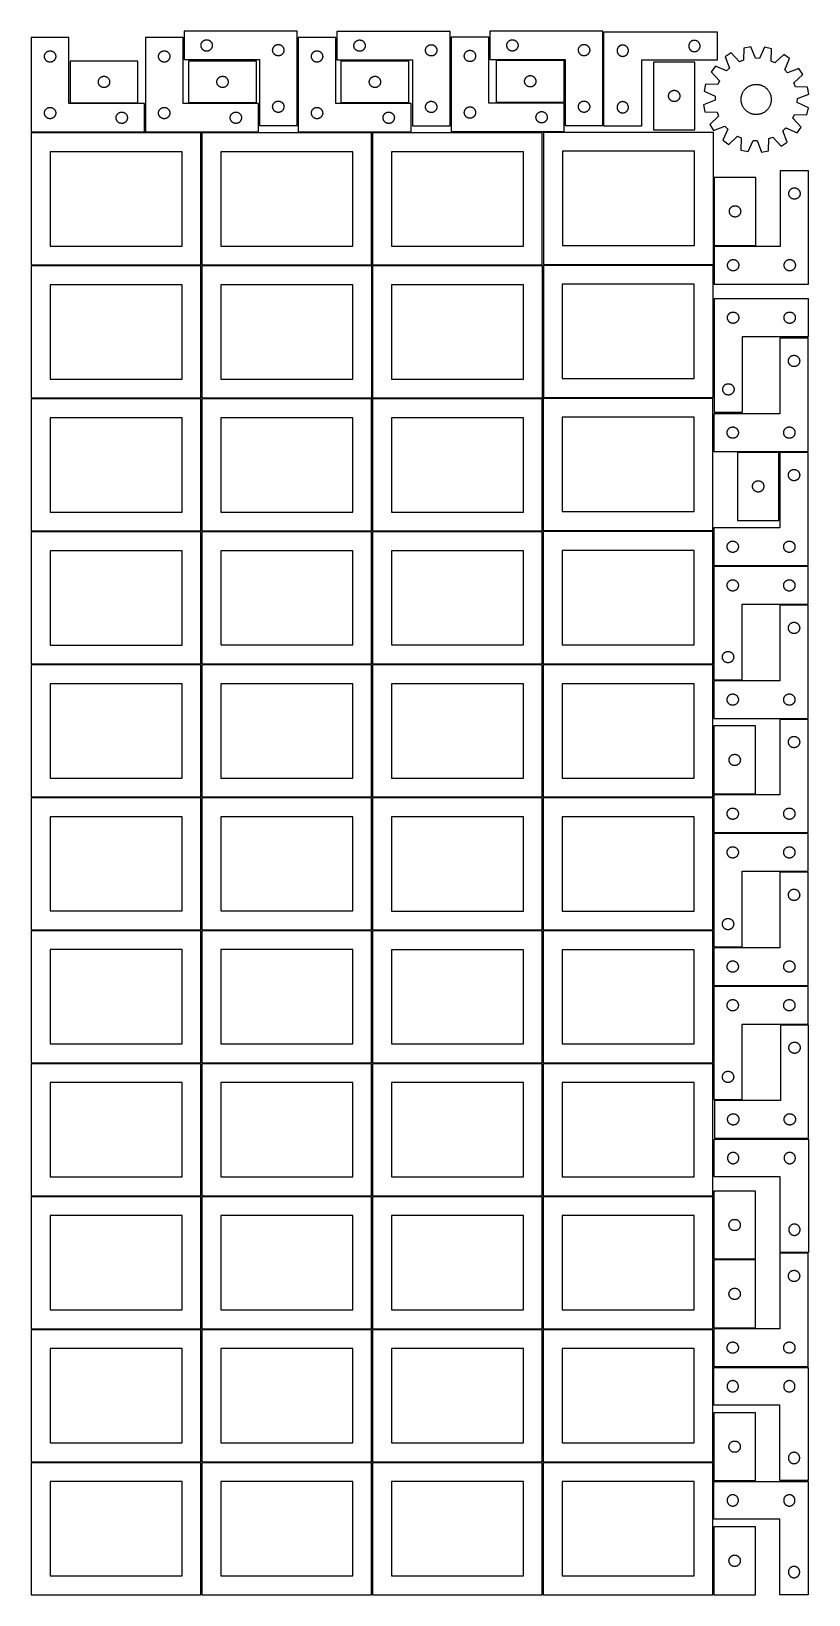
# Model space of a CAD drawing. Header units: millimetres. Extents: x 7 to 1243, y 7 to 2493.
import ezdxf

# ---------------------------------------------------------------- set-up
doc = ezdxf.new("R2010")
doc.units = ezdxf.units.MM
doc.layers.add('COMMON', color=5, linetype='CONTINUOUS', true_color=0x0000ff)
doc.layers.add('CUT', color=7, linetype='CONTINUOUS', true_color=0x000000)

msp = doc.modelspace()

# ---------------------------------------------------------------- linework, layer by layer
at = {"layer": 'COMMON'}
for p, q in [((277.291899, 1697.062902), (277.291899, 1487.167755)), ((6.541899, 1486.312901), (276.541899, 1486.312901)), ((277.291899, 1485.562901), (277.291899, 1275.562901)), ((820.333739, 1485.541936), (820.333739, 1275.541936)), ((6.541899, 1274.8129), (276.541899, 1274.8129)), ((277.291899, 1274.0629), (277.291899, 1064.0629)), ((278.0419, 1274.8129), (548.0419, 1274.8129)), ((549.583739, 1274.791935), (819.583739, 1274.791935)), ((820.333739, 1274.041935), (820.333739, 1064.041935)), ((821.08374, 1274.791935), (1091.08374, 1274.791935)), ((6.541899, 1063.312899), (276.541899, 1063.312899)), ((277.291899, 1062.562899), (277.291899, 852.562899)), ((278.0419, 1063.312899), (548.0419, 1063.312899)), ((549.583739, 1063.291934), (819.583739, 1063.291934)), ((820.333739, 1062.541934), (820.333739, 852.541934)), ((821.08374, 1063.291934), (1091.08374, 1063.291934)), ((6.541899, 851.812898), (276.541899, 851.812898)), ((277.291899, 851.062898), (277.291899, 641.062898)), ((278.0419, 851.812898), (548.0419, 851.812898)), ((549.583739, 851.791933), (819.583739, 851.791933)), ((820.333739, 851.041933), (820.333739, 641.041933)), ((821.08374, 851.791933), (1091.08374, 851.791933)), ((276.541899, 640.312898), (6.541899, 640.312898)), ((277.291899, 639.562897), (277.291899, 429.562897)), ((548.0419, 640.312898), (278.0419, 640.312898)), ((549.583739, 640.291932), (819.583739, 640.291932)), ((820.333739, 639.541932), (820.333739, 429.541932)), ((821.08374, 640.291932), (1091.08374, 640.291932)), ((6.541899, 428.812896), (276.520965, 428.812896)), ((277.270965, 428.062896), (277.270965, 218.062896)), ((278.0419, 428.812896), (548.020966, 428.812896)), ((819.583739, 428.791932), (549.583739, 428.791932)), ((820.333739, 428.041931), (820.333739, 218.041931)), ((1091.08374, 428.791932), (821.08374, 428.791932)), ((549.583739, 217.29193), (819.562896, 217.29193)), ((820.312896, 216.54193), (820.312896, 6.54193)), ((821.08374, 217.29193), (1091.062897, 217.29193))]:
    msp.add_line(p, q, dxfattribs=at)
at = {"layer": 'CUT'}
for p, q in [((429.563564, 2493.284947), (249.563564, 2493.284947)), ((249.563564, 2493.284947), (249.563564, 2448.284947)), ((429.563564, 2343.284947), (429.563564, 2493.284947)), ((672.840542, 2493.024693), (492.840542, 2493.024693)), ((492.840542, 2493.024693), (492.840542, 2448.024693)), ((672.840542, 2343.024693), (672.840542, 2493.024693)), ((916.036739, 2493.354039), (736.036739, 2493.354039)), ((736.036739, 2493.354039), (736.036739, 2448.354039)), ((916.036739, 2343.354039), (916.036739, 2493.354039)), ((917.597318, 2492.444123), (1097.597318, 2492.444123)), ((917.597318, 2342.444123), (917.597318, 2492.444123)), ((1097.597318, 2492.444123), (1097.597318, 2447.444123)), ((66.520965, 2483.251496), (6.520965, 2483.251496)), ((6.520965, 2483.251496), (6.520965, 2333.251496)), ((34.191593, 2461.944829), (34.765152, 2462.078564)), ((34.765152, 2462.078564), (35.346229, 2462.1745)), ((35.346229, 2462.1745), (35.932336, 2462.232227)), ((35.932336, 2462.232227), (36.520965, 2462.251496)), ((36.520965, 2462.251496), (37.109593, 2462.232227)), ((37.109593, 2462.232227), (37.6957, 2462.1745)), ((37.6957, 2462.1745), (38.276778, 2462.078564)), ((38.276778, 2462.078564), (38.850336, 2461.944829)), ((66.520965, 2378.251496), (66.520965, 2483.251496)), ((248.041961, 2483.251496), (188.041961, 2483.251496)), ((188.041961, 2483.251496), (188.041961, 2333.251496)), ((215.712589, 2461.944829), (216.286148, 2462.078564)), ((216.286148, 2462.078564), (216.867225, 2462.1745)), ((216.867225, 2462.1745), (217.453333, 2462.232227)), ((217.453333, 2462.232227), (218.041961, 2462.251496)), ((218.041961, 2462.251496), (218.630589, 2462.232227)), ((218.630589, 2462.232227), (219.216696, 2462.1745)), ((219.216696, 2462.1745), (219.797774, 2462.078564)), ((219.797774, 2462.078564), (220.371332, 2461.944829)), ((248.041961, 2378.251496), (248.041961, 2483.251496)), ((276.563564, 2470.784947), (276.582834, 2471.373575)), ((276.582834, 2470.196319), (276.563564, 2470.784947)), ((276.582834, 2471.373575), (276.64056, 2471.959683)), ((276.64056, 2469.610211), (276.582834, 2470.196319)), ((276.64056, 2471.959683), (276.736497, 2472.54076)), ((276.736497, 2469.029134), (276.64056, 2469.610211)), ((276.736497, 2472.54076), (276.870232, 2473.114318)), ((276.870232, 2468.455576), (276.736497, 2469.029134)), ((276.870232, 2473.114318), (277.041193, 2473.677902)), ((277.041193, 2467.891992), (276.870232, 2468.455576)), ((277.041193, 2473.677902), (277.248648, 2474.229098)), ((277.248648, 2467.340796), (277.041193, 2467.891992)), ((277.248648, 2474.229098), (277.491709, 2474.765545)), ((277.491709, 2466.804349), (277.248648, 2467.340796)), ((277.491709, 2474.765545), (277.769335, 2475.284947)), ((277.769335, 2466.284947), (277.491709, 2466.804349)), ((277.769335, 2475.284947), (278.080338, 2475.785079)), ((278.080338, 2465.784815), (277.769335, 2466.284947)), ((278.080338, 2475.785079), (278.423384, 2476.2638)), ((278.423384, 2465.306094), (278.080338, 2465.784815)), ((278.423384, 2476.2638), (278.797006, 2476.719059)), ((278.797006, 2464.850835), (278.423384, 2465.306094)), ((278.797006, 2476.719059), (279.199603, 2477.148908)), ((279.199603, 2464.420986), (278.797006, 2464.850835)), ((279.199603, 2477.148908), (279.629452, 2477.551505)), ((279.629452, 2464.018389), (279.199603, 2464.420986)), ((279.629452, 2477.551505), (280.084711, 2477.925127)), ((280.084711, 2463.644767), (279.629452, 2464.018389)), ((280.084711, 2477.925127), (280.563432, 2478.268174)), ((280.563432, 2463.301721), (280.084711, 2463.644767)), ((280.563432, 2478.268174), (281.063564, 2478.579176)), ((281.063564, 2462.990718), (280.563432, 2463.301721)), ((281.063564, 2478.579176), (281.582966, 2478.856802)), ((281.582966, 2462.713092), (281.063564, 2462.990718)), ((281.582966, 2478.856802), (282.119413, 2479.099863)), ((282.119413, 2462.470031), (281.582966, 2462.713092)), ((282.119413, 2479.099863), (282.670609, 2479.307318)), ((282.670609, 2462.262576), (282.119413, 2462.470031)), ((282.670609, 2479.307318), (283.234193, 2479.478279)), ((283.234193, 2462.091615), (282.670609, 2462.262576)), ((283.234193, 2479.478279), (283.807751, 2479.612015)), ((283.807751, 2461.957879), (283.234193, 2462.091615)), ((283.807751, 2479.612015), (284.388828, 2479.707951)), ((284.388828, 2479.707951), (284.974936, 2479.765677)), ((284.974936, 2479.765677), (285.563564, 2479.784947)), ((285.563564, 2479.784947), (286.152192, 2479.765677)), ((286.152192, 2479.765677), (286.7383, 2479.707951)), ((286.7383, 2479.707951), (287.319377, 2479.612015)), ((287.319377, 2479.612015), (287.892936, 2479.478279)), ((287.892936, 2462.091615), (287.319377, 2461.957879)), ((287.892936, 2479.478279), (288.456519, 2479.307318)), ((288.456519, 2462.262576), (287.892936, 2462.091615)), ((288.456519, 2479.307318), (289.007715, 2479.099863)), ((289.007715, 2462.470031), (288.456519, 2462.262576)), ((289.007715, 2479.099863), (289.544162, 2478.856802)), ((289.544162, 2462.713092), (289.007715, 2462.470031)), ((289.544162, 2478.856802), (290.063564, 2478.579176)), ((290.063564, 2462.990718), (289.544162, 2462.713092)), ((290.063564, 2478.579176), (290.563696, 2478.268174)), ((290.563696, 2463.301721), (290.063564, 2462.990718)), ((290.563696, 2478.268174), (291.042417, 2477.925127)), ((291.042417, 2463.644767), (290.563696, 2463.301721)), ((291.042417, 2477.925127), (291.497676, 2477.551505)), ((291.497676, 2464.018389), (291.042417, 2463.644767)), ((291.497676, 2477.551505), (291.927525, 2477.148908)), ((291.927525, 2464.420986), (291.497676, 2464.018389)), ((291.927525, 2477.148908), (292.330122, 2476.719059)), ((292.330122, 2464.850835), (291.927525, 2464.420986)), ((292.330122, 2476.719059), (292.703744, 2476.2638)), ((292.703744, 2465.306094), (292.330122, 2464.850835)), ((292.703744, 2476.2638), (293.046791, 2475.785079)), ((293.046791, 2465.784815), (292.703744, 2465.306094)), ((293.046791, 2475.785079), (293.357793, 2475.284947)), ((293.357793, 2466.284947), (293.046791, 2465.784815)), ((293.357793, 2475.284947), (293.635419, 2474.765545)), ((293.635419, 2466.804349), (293.357793, 2466.284947)), ((293.635419, 2474.765545), (293.87848, 2474.229098)), ((293.87848, 2467.340796), (293.635419, 2466.804349)), ((293.87848, 2474.229098), (294.085935, 2473.677902)), ((294.085935, 2467.891992), (293.87848, 2467.340796)), ((294.085935, 2473.677902), (294.256897, 2473.114318)), ((294.256897, 2468.455576), (294.085935, 2467.891992)), ((294.256897, 2473.114318), (294.390632, 2472.54076)), ((294.390632, 2469.029134), (294.256897, 2468.455576)), ((294.390632, 2472.54076), (294.486568, 2471.959683)), ((294.486568, 2469.610211), (294.390632, 2469.029134)), ((294.486568, 2471.959683), (294.544294, 2471.373575)), ((294.544294, 2470.196319), (294.486568, 2469.610211)), ((294.544294, 2471.373575), (294.563564, 2470.784947)), ((294.563564, 2470.784947), (294.544294, 2470.196319)), ((390.563564, 2463.284947), (390.582834, 2463.873575)), ((390.582834, 2462.696319), (390.563564, 2463.284947)), ((390.582834, 2463.873575), (390.64056, 2464.459683)), ((390.64056, 2462.110211), (390.582834, 2462.696319)), ((390.64056, 2464.459683), (390.736497, 2465.04076)), ((390.736497, 2461.529134), (390.64056, 2462.110211)), ((390.736497, 2465.04076), (390.870232, 2465.614318)), ((390.870232, 2465.614318), (391.041193, 2466.177902)), ((391.041193, 2466.177902), (391.248648, 2466.729098)), ((391.248648, 2466.729098), (391.491709, 2467.265545)), ((391.491709, 2467.265545), (391.769335, 2467.784947)), ((391.769335, 2467.784947), (392.080338, 2468.285079)), ((392.080338, 2468.285079), (392.423384, 2468.7638)), ((392.423384, 2468.7638), (392.797006, 2469.219059)), ((392.797006, 2469.219059), (393.199603, 2469.648908)), ((393.199603, 2469.648908), (393.629452, 2470.051505)), ((393.629452, 2470.051505), (394.084711, 2470.425127)), ((394.084711, 2470.425127), (394.563432, 2470.768174)), ((394.563432, 2470.768174), (395.063564, 2471.079176)), ((395.063564, 2471.079176), (395.582966, 2471.356802)), ((395.582966, 2471.356802), (396.119413, 2471.599863)), ((396.119413, 2471.599863), (396.670609, 2471.807318)), ((396.670609, 2471.807318), (397.234193, 2471.978279)), ((397.234193, 2471.978279), (397.807751, 2472.112015)), ((397.807751, 2472.112015), (398.388828, 2472.207951)), ((398.388828, 2472.207951), (398.974936, 2472.265677)), ((398.974936, 2472.265677), (399.563564, 2472.284947)), ((399.563564, 2472.284947), (400.152192, 2472.265677)), ((400.152192, 2472.265677), (400.7383, 2472.207951)), ((400.7383, 2472.207951), (401.319377, 2472.112015)), ((401.319377, 2472.112015), (401.892936, 2471.978279)), ((401.892936, 2471.978279), (402.456519, 2471.807318)), ((402.456519, 2471.807318), (403.007715, 2471.599863)), ((403.007715, 2471.599863), (403.544162, 2471.356802)), ((403.544162, 2471.356802), (404.063564, 2471.079176)), ((404.063564, 2471.079176), (404.563696, 2470.768174)), ((404.563696, 2470.768174), (405.042417, 2470.425127)), ((405.042417, 2470.425127), (405.497676, 2470.051505)), ((405.497676, 2470.051505), (405.927525, 2469.648908)), ((405.927525, 2469.648908), (406.330122, 2469.219059)), ((406.330122, 2469.219059), (406.703744, 2468.7638)), ((406.703744, 2468.7638), (407.046791, 2468.285079)), ((407.046791, 2468.285079), (407.357793, 2467.784947)), ((407.357793, 2467.784947), (407.635419, 2467.265545)), ((407.635419, 2467.265545), (407.87848, 2466.729098)), ((407.87848, 2466.729098), (408.085935, 2466.177902)), ((408.085935, 2466.177902), (408.256897, 2465.614318)), ((408.256897, 2465.614318), (408.390632, 2465.04076)), ((408.390632, 2465.04076), (408.486568, 2464.459683)), ((408.486568, 2462.110211), (408.390632, 2461.529134)), ((408.486568, 2464.459683), (408.544294, 2463.873575)), ((408.544294, 2462.696319), (408.486568, 2462.110211)), ((408.544294, 2463.873575), (408.563564, 2463.284947)), ((408.563564, 2463.284947), (408.544294, 2462.696319)), ((491.20169, 2483.251496), (431.20169, 2483.251496)), ((431.20169, 2483.251496), (431.20169, 2333.251496)), ((458.872318, 2461.944829), (459.445877, 2462.078564)), ((459.445877, 2462.078564), (460.026954, 2462.1745)), ((460.026954, 2462.1745), (460.613062, 2462.232227)), ((460.613062, 2462.232227), (461.20169, 2462.251496)), ((461.20169, 2462.251496), (461.790318, 2462.232227)), ((461.790318, 2462.232227), (462.376425, 2462.1745)), ((462.376425, 2462.1745), (462.957503, 2462.078564)), ((462.957503, 2462.078564), (463.531061, 2461.944829)), ((491.20169, 2378.251496), (491.20169, 2483.251496)), ((519.840542, 2470.524693), (519.859811, 2471.113321)), ((519.859811, 2469.936065), (519.840542, 2470.524693)), ((519.859811, 2471.113321), (519.917538, 2471.699429)), ((519.917538, 2469.349957), (519.859811, 2469.936065)), ((519.917538, 2471.699429), (520.013474, 2472.280506)), ((520.013474, 2468.76888), (519.917538, 2469.349957)), ((520.013474, 2472.280506), (520.147209, 2472.854065)), ((520.147209, 2468.195322), (520.013474, 2468.76888)), ((520.147209, 2472.854065), (520.31817, 2473.417648)), ((520.31817, 2467.631738), (520.147209, 2468.195322)), ((520.31817, 2473.417648), (520.525626, 2473.968844)), ((520.525626, 2467.080542), (520.31817, 2467.631738)), ((520.525626, 2473.968844), (520.768687, 2474.505291)), ((520.768687, 2466.544095), (520.525626, 2467.080542)), ((520.768687, 2474.505291), (521.046313, 2475.024693)), ((521.046313, 2466.024693), (520.768687, 2466.544095)), ((521.046313, 2475.024693), (521.357315, 2475.524825)), ((521.357315, 2465.524561), (521.046313, 2466.024693)), ((521.357315, 2475.524825), (521.700362, 2476.003546)), ((521.700362, 2465.04584), (521.357315, 2465.524561)), ((521.700362, 2476.003546), (522.073983, 2476.458805)), ((522.073983, 2464.590581), (521.700362, 2465.04584)), ((522.073983, 2476.458805), (522.476581, 2476.888654)), ((522.476581, 2464.160732), (522.073983, 2464.590581)), ((522.476581, 2476.888654), (522.906429, 2477.291251)), ((522.906429, 2463.758135), (522.476581, 2464.160732)), ((522.906429, 2477.291251), (523.361689, 2477.664873)), ((523.361689, 2463.384513), (522.906429, 2463.758135)), ((523.361689, 2477.664873), (523.84041, 2478.00792)), ((523.84041, 2463.041467), (523.361689, 2463.384513)), ((523.84041, 2478.00792), (524.340542, 2478.318922)), ((524.340542, 2462.730464), (523.84041, 2463.041467)), ((524.340542, 2478.318922), (524.859943, 2478.596548)), ((524.859943, 2462.452838), (524.340542, 2462.730464)), ((524.859943, 2478.596548), (525.396391, 2478.839609)), ((525.396391, 2462.209777), (524.859943, 2462.452838)), ((525.396391, 2478.839609), (525.947586, 2479.047064)), ((525.947586, 2462.002322), (525.396391, 2462.209777)), ((525.947586, 2479.047064), (526.51117, 2479.218026)), ((526.51117, 2461.831361), (525.947586, 2462.002322)), ((526.51117, 2479.218026), (527.084729, 2479.351761)), ((527.084729, 2479.351761), (527.665806, 2479.447697)), ((527.665806, 2479.447697), (528.251913, 2479.505423)), ((528.251913, 2479.505423), (528.840542, 2479.524693)), ((528.840542, 2479.524693), (529.42917, 2479.505423)), ((529.42917, 2479.505423), (530.015277, 2479.447697)), ((530.015277, 2479.447697), (530.596355, 2479.351761)), ((530.596355, 2479.351761), (531.169913, 2479.218026)), ((531.169913, 2479.218026), (531.733497, 2479.047064)), ((531.733497, 2462.002322), (531.169913, 2461.831361)), ((531.733497, 2479.047064), (532.284693, 2478.839609)), ((532.284693, 2462.209777), (531.733497, 2462.002322)), ((532.284693, 2478.839609), (532.82114, 2478.596548)), ((532.82114, 2462.452838), (532.284693, 2462.209777)), ((532.82114, 2478.596548), (533.340542, 2478.318922)), ((533.340542, 2462.730464), (532.82114, 2462.452838)), ((533.340542, 2478.318922), (533.840674, 2478.00792)), ((533.840674, 2463.041467), (533.340542, 2462.730464)), ((533.840674, 2478.00792), (534.319394, 2477.664873)), ((534.319394, 2463.384513), (533.840674, 2463.041467)), ((534.319394, 2477.664873), (534.774654, 2477.291251)), ((534.774654, 2463.758135), (534.319394, 2463.384513)), ((534.774654, 2477.291251), (535.204503, 2476.888654)), ((535.204503, 2464.160732), (534.774654, 2463.758135)), ((535.204503, 2476.888654), (535.6071, 2476.458805)), ((535.6071, 2464.590581), (535.204503, 2464.160732)), ((535.6071, 2476.458805), (535.980722, 2476.003546)), ((535.980722, 2465.04584), (535.6071, 2464.590581)), ((535.980722, 2476.003546), (536.323768, 2475.524825)), ((536.323768, 2465.524561), (535.980722, 2465.04584)), ((536.323768, 2475.524825), (536.63477, 2475.024693)), ((536.63477, 2466.024693), (536.323768, 2465.524561)), ((536.63477, 2475.024693), (536.912396, 2474.505291)), ((536.912396, 2466.544095), (536.63477, 2466.024693)), ((536.912396, 2474.505291), (537.155457, 2473.968844)), ((537.155457, 2467.080542), (536.912396, 2466.544095)), ((537.155457, 2473.968844), (537.362913, 2473.417648)), ((537.362913, 2467.631738), (537.155457, 2467.080542)), ((537.362913, 2473.417648), (537.533874, 2472.854065)), ((537.533874, 2468.195322), (537.362913, 2467.631738)), ((537.533874, 2472.854065), (537.667609, 2472.280506)), ((537.667609, 2468.76888), (537.533874, 2468.195322)), ((537.667609, 2472.280506), (537.763545, 2471.699429)), ((537.763545, 2469.349957), (537.667609, 2468.76888)), ((537.763545, 2471.699429), (537.821272, 2471.113321)), ((537.821272, 2469.936065), (537.763545, 2469.349957)), ((537.821272, 2471.113321), (537.840542, 2470.524693)), ((537.840542, 2470.524693), (537.821272, 2469.936065)), ((633.840542, 2463.024693), (633.859811, 2463.613321)), ((633.859811, 2462.436065), (633.840542, 2463.024693)), ((633.859811, 2463.613321), (633.917538, 2464.199429)), ((633.917538, 2461.849957), (633.859811, 2462.436065)), ((633.917538, 2464.199429), (634.013474, 2464.780506)), ((634.013474, 2464.780506), (634.147209, 2465.354065)), ((634.147209, 2465.354065), (634.31817, 2465.917648)), ((634.31817, 2465.917648), (634.525626, 2466.468844)), ((634.525626, 2466.468844), (634.768687, 2467.005291)), ((634.768687, 2467.005291), (635.046313, 2467.524693)), ((635.046313, 2467.524693), (635.357315, 2468.024825)), ((635.357315, 2468.024825), (635.700362, 2468.503546)), ((635.700362, 2468.503546), (636.073983, 2468.958805)), ((636.073983, 2468.958805), (636.476581, 2469.388654)), ((636.476581, 2469.388654), (636.906429, 2469.791251)), ((636.906429, 2469.791251), (637.361689, 2470.164873)), ((637.361689, 2470.164873), (637.84041, 2470.50792)), ((637.84041, 2470.50792), (638.340542, 2470.818922)), ((638.340542, 2470.818922), (638.859943, 2471.096548)), ((638.859943, 2471.096548), (639.396391, 2471.339609)), ((639.396391, 2471.339609), (639.947586, 2471.547064)), ((639.947586, 2471.547064), (640.51117, 2471.718026)), ((640.51117, 2471.718026), (641.084729, 2471.851761)), ((641.084729, 2471.851761), (641.665806, 2471.947697)), ((641.665806, 2471.947697), (642.251913, 2472.005423)), ((642.251913, 2472.005423), (642.840542, 2472.024693)), ((642.840542, 2472.024693), (643.42917, 2472.005423)), ((643.42917, 2472.005423), (644.015277, 2471.947697)), ((644.015277, 2471.947697), (644.596355, 2471.851761)), ((644.596355, 2471.851761), (645.169913, 2471.718026)), ((645.169913, 2471.718026), (645.733497, 2471.547064)), ((645.733497, 2471.547064), (646.284693, 2471.339609)), ((646.284693, 2471.339609), (646.82114, 2471.096548)), ((646.82114, 2471.096548), (647.340542, 2470.818922)), ((647.340542, 2470.818922), (647.840674, 2470.50792)), ((647.840674, 2470.50792), (648.319394, 2470.164873)), ((648.319394, 2470.164873), (648.774654, 2469.791251)), ((648.774654, 2469.791251), (649.204503, 2469.388654)), ((649.204503, 2469.388654), (649.6071, 2468.958805)), ((649.6071, 2468.958805), (649.980722, 2468.503546)), ((649.980722, 2468.503546), (650.323768, 2468.024825)), ((650.323768, 2468.024825), (650.63477, 2467.524693)), ((650.63477, 2467.524693), (650.912396, 2467.005291)), ((650.912396, 2467.005291), (651.155457, 2466.468844)), ((651.155457, 2466.468844), (651.362913, 2465.917648)), ((651.362913, 2465.917648), (651.533874, 2465.354065)), ((651.533874, 2465.354065), (651.667609, 2464.780506)), ((651.667609, 2464.780506), (651.763545, 2464.199429)), ((651.763545, 2464.199429), (651.821272, 2463.613321)), ((651.821272, 2462.436065), (651.763545, 2461.849957)), ((651.821272, 2463.613321), (651.840542, 2463.024693)), ((651.840542, 2463.024693), (651.821272, 2462.436065)), ((734.500884, 2484.074494), (674.500884, 2484.074494)), ((674.500884, 2484.074494), (674.500884, 2334.074494)), ((700.000884, 2461.868723), (700.520286, 2462.146349)), ((700.520286, 2462.146349), (701.056733, 2462.38941)), ((701.056733, 2462.38941), (701.607929, 2462.596865)), ((701.607929, 2462.596865), (702.171513, 2462.767827)), ((702.171513, 2462.767827), (702.745071, 2462.901562)), ((702.745071, 2462.901562), (703.326148, 2462.997498)), ((703.326148, 2462.997498), (703.912256, 2463.055225)), ((703.912256, 2463.055225), (704.500884, 2463.074494)), ((704.500884, 2463.074494), (705.089512, 2463.055225)), ((705.089512, 2463.055225), (705.67562, 2462.997498)), ((705.67562, 2462.997498), (706.256697, 2462.901562)), ((706.256697, 2462.901562), (706.830255, 2462.767827)), ((706.830255, 2462.767827), (707.393839, 2462.596865)), ((707.393839, 2462.596865), (707.945035, 2462.38941)), ((707.945035, 2462.38941), (708.481482, 2462.146349)), ((708.481482, 2462.146349), (709.000884, 2461.868723)), ((734.500884, 2379.074494), (734.500884, 2484.074494)), ((763.036739, 2470.854039), (763.056009, 2471.442667)), ((763.056009, 2470.265411), (763.036739, 2470.854039)), ((763.056009, 2471.442667), (763.113735, 2472.028775)), ((763.113735, 2469.679303), (763.056009, 2470.265411)), ((763.113735, 2472.028775), (763.209672, 2472.609852)), ((763.209672, 2469.098226), (763.113735, 2469.679303)), ((763.209672, 2472.609852), (763.343407, 2473.18341)), ((763.343407, 2468.524667), (763.209672, 2469.098226)), ((763.343407, 2473.18341), (763.514368, 2473.746994)), ((763.514368, 2467.961084), (763.343407, 2468.524667)), ((763.514368, 2473.746994), (763.721823, 2474.29819)), ((763.721823, 2467.409888), (763.514368, 2467.961084)), ((763.721823, 2474.29819), (763.964884, 2474.834637)), ((763.964884, 2466.873441), (763.721823, 2467.409888)), ((763.964884, 2474.834637), (764.242511, 2475.354039)), ((764.242511, 2466.354039), (763.964884, 2466.873441)), ((764.242511, 2475.354039), (764.553513, 2475.854171)), ((764.553513, 2465.853907), (764.242511, 2466.354039)), ((764.553513, 2475.854171), (764.896559, 2476.332892)), ((764.896559, 2465.375186), (764.553513, 2465.853907)), ((764.896559, 2476.332892), (765.270181, 2476.788151)), ((765.270181, 2464.919926), (764.896559, 2465.375186)), ((765.270181, 2476.788151), (765.672778, 2477.218)), ((765.672778, 2464.490078), (765.270181, 2464.919926)), ((765.672778, 2477.218), (766.102627, 2477.620597)), ((766.102627, 2464.087481), (765.672778, 2464.490078)), ((766.102627, 2477.620597), (766.557886, 2477.994219)), ((766.557886, 2463.713859), (766.102627, 2464.087481)), ((766.557886, 2477.994219), (767.036607, 2478.337265)), ((767.036607, 2463.370812), (766.557886, 2463.713859)), ((767.036607, 2478.337265), (767.536739, 2478.648267)), ((767.536739, 2463.05981), (767.036607, 2463.370812)), ((767.536739, 2478.648267), (768.056141, 2478.925893)), ((768.056141, 2462.782184), (767.536739, 2463.05981)), ((768.056141, 2478.925893), (768.592588, 2479.168955)), ((768.592588, 2462.539123), (768.056141, 2462.782184)), ((768.592588, 2479.168955), (769.143784, 2479.37641)), ((769.143784, 2462.331668), (768.592588, 2462.539123)), ((769.143784, 2479.37641), (769.707368, 2479.547371)), ((769.707368, 2462.160706), (769.143784, 2462.331668)), ((769.707368, 2479.547371), (770.280926, 2479.681106)), ((770.280926, 2462.026971), (769.707368, 2462.160706)), ((770.280926, 2479.681106), (770.862003, 2479.777043)), ((770.862003, 2461.931035), (770.280926, 2462.026971)), ((770.862003, 2479.777043), (771.448111, 2479.834769)), ((771.448111, 2479.834769), (772.036739, 2479.854039)), ((772.036739, 2479.854039), (772.625367, 2479.834769)), ((772.625367, 2479.834769), (773.211475, 2479.777043)), ((773.211475, 2479.777043), (773.792552, 2479.681106)), ((773.792552, 2462.026971), (773.211475, 2461.931035)), ((773.792552, 2479.681106), (774.366111, 2479.547371)), ((774.366111, 2462.160706), (773.792552, 2462.026971)), ((774.366111, 2479.547371), (774.929694, 2479.37641)), ((774.929694, 2462.331668), (774.366111, 2462.160706)), ((774.929694, 2479.37641), (775.48089, 2479.168955)), ((775.48089, 2462.539123), (774.929694, 2462.331668)), ((775.48089, 2479.168955), (776.017337, 2478.925893)), ((776.017337, 2462.782184), (775.48089, 2462.539123)), ((776.017337, 2478.925893), (776.536739, 2478.648267)), ((776.536739, 2463.05981), (776.017337, 2462.782184)), ((776.536739, 2478.648267), (777.036871, 2478.337265)), ((777.036871, 2463.370812), (776.536739, 2463.05981)), ((777.036871, 2478.337265), (777.515592, 2477.994219)), ((777.515592, 2463.713859), (777.036871, 2463.370812)), ((777.515592, 2477.994219), (777.970851, 2477.620597)), ((777.970851, 2464.087481), (777.515592, 2463.713859)), ((777.970851, 2477.620597), (778.4007, 2477.218)), ((778.4007, 2464.490078), (777.970851, 2464.087481)), ((778.4007, 2477.218), (778.803297, 2476.788151)), ((778.803297, 2464.919926), (778.4007, 2464.490078)), ((778.803297, 2476.788151), (779.176919, 2476.332892)), ((779.176919, 2465.375186), (778.803297, 2464.919926)), ((779.176919, 2476.332892), (779.519966, 2475.854171)), ((779.519966, 2465.853907), (779.176919, 2465.375186)), ((779.519966, 2475.854171), (779.830968, 2475.354039)), ((779.830968, 2466.354039), (779.519966, 2465.853907)), ((779.830968, 2475.354039), (780.108594, 2474.834637)), ((780.108594, 2466.873441), (779.830968, 2466.354039)), ((780.108594, 2474.834637), (780.351655, 2474.29819)), ((780.351655, 2467.409888), (780.108594, 2466.873441)), ((780.351655, 2474.29819), (780.55911, 2473.746994)), ((780.55911, 2467.961084), (780.351655, 2467.409888)), ((780.55911, 2473.746994), (780.730072, 2473.18341)), ((780.730072, 2468.524667), (780.55911, 2467.961084)), ((780.730072, 2473.18341), (780.863807, 2472.609852)), ((780.863807, 2469.098226), (780.730072, 2468.524667)), ((780.863807, 2472.609852), (780.959743, 2472.028775)), ((780.959743, 2469.679303), (780.863807, 2469.098226)), ((780.959743, 2472.028775), (781.017469, 2471.442667)), ((781.017469, 2470.265411), (780.959743, 2469.679303)), ((781.017469, 2471.442667), (781.036739, 2470.854039)), ((781.036739, 2470.854039), (781.017469, 2470.265411)), ((877.036739, 2463.354039), (877.056009, 2463.942667)), ((877.056009, 2462.765411), (877.036739, 2463.354039)), ((877.056009, 2463.942667), (877.113735, 2464.528775)), ((877.113735, 2462.179303), (877.056009, 2462.765411)), ((877.113735, 2464.528775), (877.209672, 2465.109852)), ((877.209672, 2461.598226), (877.113735, 2462.179303)), ((877.209672, 2465.109852), (877.343407, 2465.68341)), ((877.343407, 2465.68341), (877.514368, 2466.246994)), ((877.514368, 2466.246994), (877.721823, 2466.79819)), ((877.721823, 2466.79819), (877.964884, 2467.334637)), ((877.964884, 2467.334637), (878.242511, 2467.854039)), ((878.242511, 2467.854039), (878.553513, 2468.354171)), ((878.553513, 2468.354171), (878.896559, 2468.832892)), ((878.896559, 2468.832892), (879.270181, 2469.288151)), ((879.270181, 2469.288151), (879.672778, 2469.718)), ((879.672778, 2469.718), (880.102627, 2470.120597)), ((880.102627, 2470.120597), (880.557886, 2470.494219)), ((880.557886, 2470.494219), (881.036607, 2470.837265)), ((881.036607, 2470.837265), (881.536739, 2471.148267)), ((881.536739, 2471.148267), (882.056141, 2471.425893)), ((882.056141, 2471.425893), (882.592588, 2471.668955)), ((882.592588, 2471.668955), (883.143784, 2471.87641)), ((883.143784, 2471.87641), (883.707368, 2472.047371)), ((883.707368, 2472.047371), (884.280926, 2472.181106)), ((884.280926, 2472.181106), (884.862003, 2472.277043)), ((884.862003, 2472.277043), (885.448111, 2472.334769)), ((885.448111, 2472.334769), (886.036739, 2472.354039)), ((886.036739, 2472.354039), (886.625367, 2472.334769)), ((886.625367, 2472.334769), (887.211475, 2472.277043)), ((887.211475, 2472.277043), (887.792552, 2472.181106)), ((887.792552, 2472.181106), (888.366111, 2472.047371)), ((888.366111, 2472.047371), (888.929694, 2471.87641)), ((888.929694, 2471.87641), (889.48089, 2471.668955)), ((889.48089, 2471.668955), (890.017337, 2471.425893)), ((890.017337, 2471.425893), (890.536739, 2471.148267)), ((890.536739, 2471.148267), (891.036871, 2470.837265)), ((891.036871, 2470.837265), (891.515592, 2470.494219)), ((891.515592, 2470.494219), (891.970851, 2470.120597)), ((891.970851, 2470.120597), (892.4007, 2469.718)), ((892.4007, 2469.718), (892.803297, 2469.288151)), ((892.803297, 2469.288151), (893.176919, 2468.832892)), ((893.176919, 2468.832892), (893.519966, 2468.354171)), ((893.519966, 2468.354171), (893.830968, 2467.854039)), ((893.830968, 2467.854039), (894.108594, 2467.334637)), ((894.108594, 2467.334637), (894.351655, 2466.79819)), ((894.351655, 2466.79819), (894.55911, 2466.246994)), ((894.55911, 2466.246994), (894.730072, 2465.68341)), ((894.730072, 2465.68341), (894.863807, 2465.109852)), ((894.863807, 2465.109852), (894.959743, 2464.528775)), ((894.959743, 2462.179303), (894.863807, 2461.598226)), ((894.959743, 2464.528775), (895.017469, 2463.942667)), ((895.017469, 2462.765411), (894.959743, 2462.179303)), ((895.017469, 2463.942667), (895.036739, 2463.354039)), ((895.036739, 2463.354039), (895.017469, 2462.765411)), ((938.616588, 2463.032751), (938.597318, 2462.444123)), ((938.597318, 2462.444123), (938.616588, 2461.855495)), ((938.674315, 2463.618859), (938.616588, 2463.032751)), ((938.770251, 2464.199936), (938.674315, 2463.618859)), ((938.903986, 2464.773495), (938.770251, 2464.199936)), ((939.074947, 2465.337078), (938.903986, 2464.773495)), ((939.282403, 2465.888274), (939.074947, 2465.337078)), ((939.525464, 2466.424721), (939.282403, 2465.888274)), ((939.80309, 2466.944123), (939.525464, 2466.424721)), ((940.114092, 2467.444255), (939.80309, 2466.944123)), ((940.457138, 2467.922976), (940.114092, 2467.444255)), ((940.83076, 2468.378235), (940.457138, 2467.922976)), ((941.233357, 2468.808084), (940.83076, 2468.378235)), ((941.663206, 2469.210681), (941.233357, 2468.808084)), ((942.118465, 2469.584303), (941.663206, 2469.210681)), ((942.597186, 2469.92735), (942.118465, 2469.584303)), ((943.097318, 2470.238352), (942.597186, 2469.92735)), ((943.61672, 2470.515978), (943.097318, 2470.238352)), ((944.153167, 2470.759039), (943.61672, 2470.515978)), ((944.704363, 2470.966494), (944.153167, 2470.759039)), ((945.267947, 2471.137456), (944.704363, 2470.966494)), ((945.841505, 2471.271191), (945.267947, 2471.137456)), ((946.422583, 2471.367127), (945.841505, 2471.271191)), ((947.00869, 2471.424853), (946.422583, 2471.367127)), ((947.597318, 2471.444123), (947.00869, 2471.424853)), ((948.185946, 2471.424853), (947.597318, 2471.444123)), ((948.772054, 2471.367127), (948.185946, 2471.424853)), ((949.353131, 2471.271191), (948.772054, 2471.367127)), ((949.92669, 2471.137456), (949.353131, 2471.271191)), ((950.490273, 2470.966494), (949.92669, 2471.137456)), ((951.041469, 2470.759039), (950.490273, 2470.966494)), ((951.577917, 2470.515978), (951.041469, 2470.759039)), ((952.097318, 2470.238352), (951.577917, 2470.515978)), ((952.59745, 2469.92735), (952.097318, 2470.238352)), ((953.076171, 2469.584303), (952.59745, 2469.92735)), ((953.531431, 2469.210681), (953.076171, 2469.584303)), ((953.961279, 2468.808084), (953.531431, 2469.210681)), ((954.363877, 2468.378235), (953.961279, 2468.808084)), ((954.737498, 2467.922976), (954.363877, 2468.378235)), ((955.080545, 2467.444255), (954.737498, 2467.922976)), ((955.391547, 2466.944123), (955.080545, 2467.444255)), ((955.669173, 2466.424721), (955.391547, 2466.944123)), ((955.912234, 2465.888274), (955.669173, 2466.424721)), ((956.119689, 2465.337078), (955.912234, 2465.888274)), ((956.290651, 2464.773495), (956.119689, 2465.337078)), ((956.424386, 2464.199936), (956.290651, 2464.773495)), ((956.520322, 2463.618859), (956.424386, 2464.199936)), ((956.578049, 2463.032751), (956.520322, 2463.618859)), ((956.597318, 2462.444123), (956.578049, 2463.032751)), ((956.578049, 2461.855495), (956.597318, 2462.444123)), ((1052.616588, 2470.532751), (1052.597318, 2469.944123)), ((1052.597318, 2469.944123), (1052.616588, 2469.355495)), ((1052.674315, 2471.118859), (1052.616588, 2470.532751)), ((1052.616588, 2469.355495), (1052.674315, 2468.769387)), ((1052.770251, 2471.699936), (1052.674315, 2471.118859)), ((1052.674315, 2468.769387), (1052.770251, 2468.18831)), ((1052.903986, 2472.273495), (1052.770251, 2471.699936)), ((1052.770251, 2468.18831), (1052.903986, 2467.614752)), ((1053.074947, 2472.837078), (1052.903986, 2472.273495)), ((1052.903986, 2467.614752), (1053.074947, 2467.051168)), ((1053.282403, 2473.388274), (1053.074947, 2472.837078)), ((1053.074947, 2467.051168), (1053.282403, 2466.499972)), ((1053.525464, 2473.924721), (1053.282403, 2473.388274)), ((1053.282403, 2466.499972), (1053.525464, 2465.963525)), ((1053.80309, 2474.444123), (1053.525464, 2473.924721)), ((1053.525464, 2465.963525), (1053.80309, 2465.444123)), ((1054.114092, 2474.944255), (1053.80309, 2474.444123)), ((1053.80309, 2465.444123), (1054.114092, 2464.943991)), ((1054.457138, 2475.422976), (1054.114092, 2474.944255)), ((1054.114092, 2464.943991), (1054.457138, 2464.46527)), ((1054.83076, 2475.878235), (1054.457138, 2475.422976)), ((1054.457138, 2464.46527), (1054.83076, 2464.010011)), ((1055.233357, 2476.308084), (1054.83076, 2475.878235)), ((1054.83076, 2464.010011), (1055.233357, 2463.580162)), ((1055.663206, 2476.710681), (1055.233357, 2476.308084)), ((1055.233357, 2463.580162), (1055.663206, 2463.177565)), ((1056.118465, 2477.084303), (1055.663206, 2476.710681)), ((1055.663206, 2463.177565), (1056.118465, 2462.803943)), ((1056.597186, 2477.42735), (1056.118465, 2477.084303)), ((1056.118465, 2462.803943), (1056.597186, 2462.460897)), ((1057.097318, 2477.738352), (1056.597186, 2477.42735)), ((1056.597186, 2462.460897), (1057.097318, 2462.149895)), ((1057.61672, 2478.015978), (1057.097318, 2477.738352)), ((1057.097318, 2462.149895), (1057.61672, 2461.872268)), ((1058.153167, 2478.259039), (1057.61672, 2478.015978)), ((1058.704363, 2478.466494), (1058.153167, 2478.259039)), ((1059.267947, 2478.637456), (1058.704363, 2478.466494)), ((1059.841505, 2478.771191), (1059.267947, 2478.637456)), ((1060.422583, 2478.867127), (1059.841505, 2478.771191)), ((1061.00869, 2478.924853), (1060.422583, 2478.867127)), ((1061.597318, 2478.944123), (1061.00869, 2478.924853)), ((1062.185946, 2478.924853), (1061.597318, 2478.944123)), ((1062.772054, 2478.867127), (1062.185946, 2478.924853)), ((1063.353131, 2478.771191), (1062.772054, 2478.867127)), ((1063.92669, 2478.637456), (1063.353131, 2478.771191)), ((1064.490273, 2478.466494), (1063.92669, 2478.637456)), ((1065.041469, 2478.259039), (1064.490273, 2478.466494)), ((1065.577917, 2478.015978), (1065.041469, 2478.259039)), ((1066.097318, 2477.738352), (1065.577917, 2478.015978)), ((1065.577917, 2461.872268), (1066.097318, 2462.149895)), ((1066.59745, 2477.42735), (1066.097318, 2477.738352)), ((1066.097318, 2462.149895), (1066.59745, 2462.460897)), ((1067.076171, 2477.084303), (1066.59745, 2477.42735)), ((1066.59745, 2462.460897), (1067.076171, 2462.803943)), ((1067.531431, 2476.710681), (1067.076171, 2477.084303)), ((1067.076171, 2462.803943), (1067.531431, 2463.177565)), ((1067.961279, 2476.308084), (1067.531431, 2476.710681)), ((1067.531431, 2463.177565), (1067.961279, 2463.580162)), ((1068.363877, 2475.878235), (1067.961279, 2476.308084)), ((1067.961279, 2463.580162), (1068.363877, 2464.010011)), ((1068.737498, 2475.422976), (1068.363877, 2475.878235)), ((1068.363877, 2464.010011), (1068.737498, 2464.46527)), ((1069.080545, 2474.944255), (1068.737498, 2475.422976)), ((1068.737498, 2464.46527), (1069.080545, 2464.943991)), ((1069.391547, 2474.444123), (1069.080545, 2474.944255)), ((1069.080545, 2464.943991), (1069.391547, 2465.444123)), ((1069.669173, 2473.924721), (1069.391547, 2474.444123)), ((1069.391547, 2465.444123), (1069.669173, 2465.963525)), ((1069.912234, 2473.388274), (1069.669173, 2473.924721)), ((1069.669173, 2465.963525), (1069.912234, 2466.499972)), ((1070.119689, 2472.837078), (1069.912234, 2473.388274)), ((1069.912234, 2466.499972), (1070.119689, 2467.051168)), ((1070.290651, 2472.273495), (1070.119689, 2472.837078)), ((1070.119689, 2467.051168), (1070.290651, 2467.614752)), ((1070.424386, 2471.699936), (1070.290651, 2472.273495)), ((1070.290651, 2467.614752), (1070.424386, 2468.18831)), ((1070.520322, 2471.118859), (1070.424386, 2471.699936)), ((1070.424386, 2468.18831), (1070.520322, 2468.769387)), ((1070.578049, 2470.532751), (1070.520322, 2471.118859)), ((1070.520322, 2468.769387), (1070.578049, 2469.355495)), ((1070.597318, 2469.944123), (1070.578049, 2470.532751)), ((1070.578049, 2469.355495), (1070.597318, 2469.944123)), ((1140.199928, 2466.537276), (1139.584932, 2447.170702)), ((1151.573676, 2468.466868), (1140.199928, 2466.537276)), ((1158.541621, 2450.386764), (1151.573676, 2468.466868)), ((1172.948325, 2467.861879), (1164.968875, 2450.204847)), ((1184.194721, 2465.292046), (1172.948325, 2467.861879)), ((1183.713306, 2445.921691), (1184.194721, 2465.292046)), ((27.520965, 2453.251496), (27.540234, 2453.840124)), ((27.540234, 2452.662868), (27.520965, 2453.251496)), ((27.540234, 2453.840124), (27.597961, 2454.426232)), ((27.597961, 2452.07676), (27.540234, 2452.662868)), ((27.597961, 2454.426232), (27.693897, 2455.007309)), ((27.693897, 2451.495683), (27.597961, 2452.07676)), ((27.693897, 2455.007309), (27.827632, 2455.580868)), ((27.827632, 2450.922125), (27.693897, 2451.495683)), ((27.827632, 2455.580868), (27.998593, 2456.144451)), ((27.998593, 2450.358541), (27.827632, 2450.922125)), ((27.998593, 2456.144451), (28.206049, 2456.695647)), ((28.206049, 2449.807345), (27.998593, 2450.358541)), ((28.206049, 2456.695647), (28.44911, 2457.232094)), ((28.44911, 2449.270898), (28.206049, 2449.807345)), ((28.44911, 2457.232094), (28.726736, 2457.751496)), ((28.726736, 2448.751496), (28.44911, 2449.270898)), ((28.726736, 2457.751496), (29.037738, 2458.251628)), ((29.037738, 2448.251364), (28.726736, 2448.751496)), ((29.037738, 2458.251628), (29.380785, 2458.730349)), ((29.380785, 2447.772643), (29.037738, 2448.251364)), ((29.380785, 2458.730349), (29.754406, 2459.185609)), ((29.754406, 2447.317384), (29.380785, 2447.772643)), ((29.754406, 2459.185609), (30.157004, 2459.615457)), ((30.157004, 2446.887535), (29.754406, 2447.317384)), ((30.157004, 2459.615457), (30.586852, 2460.018054)), ((30.586852, 2446.484938), (30.157004, 2446.887535)), ((30.586852, 2460.018054), (31.042112, 2460.391676)), ((31.042112, 2446.111316), (30.586852, 2446.484938)), ((31.042112, 2460.391676), (31.520833, 2460.734723)), ((31.520833, 2445.76827), (31.042112, 2446.111316)), ((31.520833, 2460.734723), (32.020965, 2461.045725)), ((32.020965, 2445.457268), (31.520833, 2445.76827)), ((32.020965, 2461.045725), (32.540366, 2461.323351)), ((32.540366, 2445.179642), (32.020965, 2445.457268)), ((32.540366, 2461.323351), (33.076814, 2461.566412)), ((33.076814, 2444.93658), (32.540366, 2445.179642)), ((33.076814, 2461.566412), (33.628009, 2461.773867)), ((33.628009, 2444.729125), (33.076814, 2444.93658)), ((33.628009, 2461.773867), (34.191593, 2461.944829)), ((34.191593, 2444.558164), (33.628009, 2444.729125)), ((34.765152, 2444.424429), (34.191593, 2444.558164)), ((35.346229, 2444.328492), (34.765152, 2444.424429)), ((35.932336, 2444.270766), (35.346229, 2444.328492)), ((36.520965, 2444.251496), (35.932336, 2444.270766)), ((37.109593, 2444.270766), (36.520965, 2444.251496)), ((37.6957, 2444.328492), (37.109593, 2444.270766)), ((38.276778, 2444.424429), (37.6957, 2444.328492)), ((38.850336, 2444.558164), (38.276778, 2444.424429)), ((38.850336, 2461.944829), (39.41392, 2461.773867)), ((39.41392, 2444.729125), (38.850336, 2444.558164)), ((39.41392, 2461.773867), (39.965116, 2461.566412)), ((39.965116, 2444.93658), (39.41392, 2444.729125)), ((39.965116, 2461.566412), (40.501563, 2461.323351)), ((40.501563, 2445.179642), (39.965116, 2444.93658)), ((40.501563, 2461.323351), (41.020965, 2461.045725)), ((41.020965, 2445.457268), (40.501563, 2445.179642)), ((41.020965, 2461.045725), (41.521097, 2460.734723)), ((41.521097, 2445.76827), (41.020965, 2445.457268)), ((41.521097, 2460.734723), (41.999817, 2460.391676)), ((41.999817, 2446.111316), (41.521097, 2445.76827)), ((41.999817, 2460.391676), (42.455077, 2460.018054)), ((42.455077, 2446.484938), (41.999817, 2446.111316)), ((42.455077, 2460.018054), (42.884926, 2459.615457)), ((42.884926, 2446.887535), (42.455077, 2446.484938)), ((42.884926, 2459.615457), (43.287523, 2459.185609)), ((43.287523, 2447.317384), (42.884926, 2446.887535)), ((43.287523, 2459.185609), (43.661145, 2458.730349)), ((43.661145, 2447.772643), (43.287523, 2447.317384)), ((43.661145, 2458.730349), (44.004191, 2458.251628)), ((44.004191, 2448.251364), (43.661145, 2447.772643)), ((44.004191, 2458.251628), (44.315193, 2457.751496)), ((44.315193, 2448.751496), (44.004191, 2448.251364)), ((44.315193, 2457.751496), (44.592819, 2457.232094)), ((44.592819, 2449.270898), (44.315193, 2448.751496)), ((44.592819, 2457.232094), (44.83588, 2456.695647)), ((44.83588, 2449.807345), (44.592819, 2449.270898)), ((44.83588, 2456.695647), (45.043336, 2456.144451)), ((45.043336, 2450.358541), (44.83588, 2449.807345)), ((45.043336, 2456.144451), (45.214297, 2455.580868)), ((45.214297, 2450.922125), (45.043336, 2450.358541)), ((45.214297, 2455.580868), (45.348032, 2455.007309)), ((45.348032, 2451.495683), (45.214297, 2450.922125)), ((45.348032, 2455.007309), (45.443968, 2454.426232)), ((45.443968, 2452.07676), (45.348032, 2451.495683)), ((45.443968, 2454.426232), (45.501695, 2453.840124)), ((45.501695, 2452.662868), (45.443968, 2452.07676)), ((45.501695, 2453.840124), (45.520965, 2453.251496)), ((45.520965, 2453.251496), (45.501695, 2452.662868)), ((176.244719, 2445.784699), (68.244719, 2445.784699)), ((68.244719, 2445.784699), (68.244719, 2379.784699)), ((176.244719, 2379.784699), (176.244719, 2445.784699)), ((209.041961, 2453.251496), (209.06123, 2453.840124)), ((209.06123, 2452.662868), (209.041961, 2453.251496)), ((209.06123, 2453.840124), (209.118957, 2454.426232)), ((209.118957, 2452.07676), (209.06123, 2452.662868)), ((209.118957, 2454.426232), (209.214893, 2455.007309)), ((209.214893, 2451.495683), (209.118957, 2452.07676)), ((209.214893, 2455.007309), (209.348628, 2455.580868)), ((209.348628, 2450.922125), (209.214893, 2451.495683)), ((209.348628, 2455.580868), (209.51959, 2456.144451)), ((209.51959, 2450.358541), (209.348628, 2450.922125)), ((209.51959, 2456.144451), (209.727045, 2456.695647)), ((209.727045, 2449.807345), (209.51959, 2450.358541)), ((209.727045, 2456.695647), (209.970106, 2457.232094)), ((209.970106, 2449.270898), (209.727045, 2449.807345)), ((209.970106, 2457.232094), (210.247732, 2457.751496)), ((210.247732, 2448.751496), (209.970106, 2449.270898)), ((210.247732, 2457.751496), (210.558734, 2458.251628)), ((210.558734, 2448.251364), (210.247732, 2448.751496)), ((210.558734, 2458.251628), (210.901781, 2458.730349)), ((210.901781, 2447.772643), (210.558734, 2448.251364)), ((210.901781, 2458.730349), (211.275402, 2459.185609)), ((211.275402, 2447.317384), (210.901781, 2447.772643)), ((211.275402, 2459.185609), (211.678, 2459.615457)), ((211.678, 2446.887535), (211.275402, 2447.317384)), ((211.678, 2459.615457), (212.107848, 2460.018054)), ((212.107848, 2446.484938), (211.678, 2446.887535)), ((212.107848, 2460.018054), (212.563108, 2460.391676)), ((212.563108, 2446.111316), (212.107848, 2446.484938)), ((212.563108, 2460.391676), (213.041829, 2460.734723)), ((213.041829, 2445.76827), (212.563108, 2446.111316)), ((213.041829, 2460.734723), (213.541961, 2461.045725)), ((213.541961, 2445.457268), (213.041829, 2445.76827)), ((213.541961, 2461.045725), (214.061363, 2461.323351)), ((214.061363, 2445.179642), (213.541961, 2445.457268)), ((214.061363, 2461.323351), (214.59781, 2461.566412)), ((214.59781, 2444.93658), (214.061363, 2445.179642)), ((214.59781, 2461.566412), (215.149006, 2461.773867)), ((215.149006, 2444.729125), (214.59781, 2444.93658)), ((215.149006, 2461.773867), (215.712589, 2461.944829)), ((215.712589, 2444.558164), (215.149006, 2444.729125)), ((216.286148, 2444.424429), (215.712589, 2444.558164)), ((216.867225, 2444.328492), (216.286148, 2444.424429)), ((217.453333, 2444.270766), (216.867225, 2444.328492)), ((218.041961, 2444.251496), (217.453333, 2444.270766)), ((218.630589, 2444.270766), (218.041961, 2444.251496)), ((219.216696, 2444.328492), (218.630589, 2444.270766)), ((219.797774, 2444.424429), (219.216696, 2444.328492)), ((220.371332, 2444.558164), (219.797774, 2444.424429)), ((220.371332, 2461.944829), (220.934916, 2461.773867)), ((220.934916, 2444.729125), (220.371332, 2444.558164)), ((220.934916, 2461.773867), (221.486112, 2461.566412)), ((221.486112, 2444.93658), (220.934916, 2444.729125)), ((221.486112, 2461.566412), (222.022559, 2461.323351)), ((222.022559, 2445.179642), (221.486112, 2444.93658)), ((222.022559, 2461.323351), (222.541961, 2461.045725)), ((222.541961, 2445.457268), (222.022559, 2445.179642)), ((222.541961, 2461.045725), (223.042093, 2460.734723)), ((223.042093, 2445.76827), (222.541961, 2445.457268)), ((223.042093, 2460.734723), (223.520814, 2460.391676)), ((223.520814, 2446.111316), (223.042093, 2445.76827)), ((223.520814, 2460.391676), (223.976073, 2460.018054)), ((223.976073, 2446.484938), (223.520814, 2446.111316)), ((223.976073, 2460.018054), (224.405922, 2459.615457)), ((224.405922, 2446.887535), (223.976073, 2446.484938)), ((224.405922, 2459.615457), (224.808519, 2459.185609)), ((224.808519, 2447.317384), (224.405922, 2446.887535)), ((224.808519, 2459.185609), (225.182141, 2458.730349)), ((225.182141, 2447.772643), (224.808519, 2447.317384)), ((225.182141, 2458.730349), (225.525187, 2458.251628)), ((225.525187, 2448.251364), (225.182141, 2447.772643)), ((225.525187, 2458.251628), (225.836189, 2457.751496)), ((225.836189, 2448.751496), (225.525187, 2448.251364)), ((225.836189, 2457.751496), (226.113815, 2457.232094)), ((226.113815, 2449.270898), (225.836189, 2448.751496)), ((226.113815, 2457.232094), (226.356877, 2456.695647)), ((226.356877, 2449.807345), (226.113815, 2449.270898)), ((226.356877, 2456.695647), (226.564332, 2456.144451)), ((226.564332, 2450.358541), (226.356877, 2449.807345)), ((226.564332, 2456.144451), (226.735293, 2455.580868)), ((226.735293, 2450.922125), (226.564332, 2450.358541)), ((226.735293, 2455.580868), (226.869028, 2455.007309)), ((226.869028, 2451.495683), (226.735293, 2450.922125)), ((226.869028, 2455.007309), (226.964964, 2454.426232)), ((226.964964, 2452.07676), (226.869028, 2451.495683)), ((226.964964, 2454.426232), (227.022691, 2453.840124)), ((227.022691, 2452.662868), (226.964964, 2452.07676)), ((227.022691, 2453.840124), (227.041961, 2453.251496)), ((227.041961, 2453.251496), (227.022691, 2452.662868)), ((249.563564, 2448.284947), (369.563564, 2448.284947)), ((364.827786, 2445.833286), (256.827786, 2445.833286)), ((256.827786, 2445.833286), (256.827786, 2379.833286)), ((284.388828, 2461.861943), (283.807751, 2461.957879)), ((284.974936, 2461.804217), (284.388828, 2461.861943)), ((285.563564, 2461.784947), (284.974936, 2461.804217)), ((286.152192, 2461.804217), (285.563564, 2461.784947)), ((286.7383, 2461.861943), (286.152192, 2461.804217)), ((287.319377, 2461.957879), (286.7383, 2461.861943)), ((364.827786, 2379.833286), (364.827786, 2445.833286)), ((369.563564, 2448.284947), (369.563564, 2343.284947)), ((390.870232, 2460.955576), (390.736497, 2461.529134)), ((391.041193, 2460.391992), (390.870232, 2460.955576)), ((391.248648, 2459.840796), (391.041193, 2460.391992)), ((391.491709, 2459.304349), (391.248648, 2459.840796)), ((391.769335, 2458.784947), (391.491709, 2459.304349)), ((392.080338, 2458.284815), (391.769335, 2458.784947)), ((392.423384, 2457.806094), (392.080338, 2458.284815)), ((392.797006, 2457.350835), (392.423384, 2457.806094)), ((393.199603, 2456.920986), (392.797006, 2457.350835)), ((393.629452, 2456.518389), (393.199603, 2456.920986)), ((394.084711, 2456.144767), (393.629452, 2456.518389)), ((394.563432, 2455.801721), (394.084711, 2456.144767)), ((395.063564, 2455.490718), (394.563432, 2455.801721)), ((395.582966, 2455.213092), (395.063564, 2455.490718)), ((396.119413, 2454.970031), (395.582966, 2455.213092)), ((396.670609, 2454.762576), (396.119413, 2454.970031)), ((397.234193, 2454.591615), (396.670609, 2454.762576)), ((397.807751, 2454.457879), (397.234193, 2454.591615)), ((398.388828, 2454.361943), (397.807751, 2454.457879)), ((398.974936, 2454.304217), (398.388828, 2454.361943)), ((399.563564, 2454.284947), (398.974936, 2454.304217)), ((400.152192, 2454.304217), (399.563564, 2454.284947)), ((400.7383, 2454.361943), (400.152192, 2454.304217)), ((401.319377, 2454.457879), (400.7383, 2454.361943)), ((401.892936, 2454.591615), (401.319377, 2454.457879)), ((402.456519, 2454.762576), (401.892936, 2454.591615)), ((403.007715, 2454.970031), (402.456519, 2454.762576)), ((403.544162, 2455.213092), (403.007715, 2454.970031)), ((404.063564, 2455.490718), (403.544162, 2455.213092)), ((404.563696, 2455.801721), (404.063564, 2455.490718)), ((405.042417, 2456.144767), (404.563696, 2455.801721)), ((405.497676, 2456.518389), (405.042417, 2456.144767)), ((405.927525, 2456.920986), (405.497676, 2456.518389)), ((406.330122, 2457.350835), (405.927525, 2456.920986)), ((406.703744, 2457.806094), (406.330122, 2457.350835)), ((407.046791, 2458.284815), (406.703744, 2457.806094)), ((407.357793, 2458.784947), (407.046791, 2458.284815)), ((407.635419, 2459.304349), (407.357793, 2458.784947)), ((407.87848, 2459.840796), (407.635419, 2459.304349)), ((408.085935, 2460.391992), (407.87848, 2459.840796)), ((408.256897, 2460.955576), (408.085935, 2460.391992)), ((408.390632, 2461.529134), (408.256897, 2460.955576)), ((452.20169, 2453.251496), (452.220959, 2453.840124)), ((452.220959, 2452.662868), (452.20169, 2453.251496)), ((452.220959, 2453.840124), (452.278686, 2454.426232)), ((452.278686, 2452.07676), (452.220959, 2452.662868)), ((452.278686, 2454.426232), (452.374622, 2455.007309)), ((452.374622, 2451.495683), (452.278686, 2452.07676)), ((452.374622, 2455.007309), (452.508357, 2455.580868)), ((452.508357, 2450.922125), (452.374622, 2451.495683)), ((452.508357, 2455.580868), (452.679319, 2456.144451)), ((452.679319, 2450.358541), (452.508357, 2450.922125)), ((452.679319, 2456.144451), (452.886774, 2456.695647)), ((452.886774, 2449.807345), (452.679319, 2450.358541)), ((452.886774, 2456.695647), (453.129835, 2457.232094)), ((453.129835, 2449.270898), (452.886774, 2449.807345)), ((453.129835, 2457.232094), (453.407461, 2457.751496)), ((453.407461, 2448.751496), (453.129835, 2449.270898)), ((453.407461, 2457.751496), (453.718463, 2458.251628)), ((453.718463, 2448.251364), (453.407461, 2448.751496)), ((453.718463, 2458.251628), (454.06151, 2458.730349)), ((454.06151, 2447.772643), (453.718463, 2448.251364)), ((454.06151, 2458.730349), (454.435131, 2459.185609)), ((454.435131, 2447.317384), (454.06151, 2447.772643)), ((454.435131, 2459.185609), (454.837729, 2459.615457)), ((454.837729, 2446.887535), (454.435131, 2447.317384)), ((454.837729, 2459.615457), (455.267577, 2460.018054)), ((455.267577, 2446.484938), (454.837729, 2446.887535)), ((455.267577, 2460.018054), (455.722837, 2460.391676)), ((455.722837, 2446.111316), (455.267577, 2446.484938)), ((455.722837, 2460.391676), (456.201558, 2460.734723)), ((456.201558, 2445.76827), (455.722837, 2446.111316)), ((456.201558, 2460.734723), (456.70169, 2461.045725)), ((456.70169, 2445.457268), (456.201558, 2445.76827)), ((456.70169, 2461.045725), (457.221092, 2461.323351)), ((457.221092, 2445.179642), (456.70169, 2445.457268)), ((457.221092, 2461.323351), (457.757539, 2461.566412)), ((457.757539, 2444.93658), (457.221092, 2445.179642)), ((457.757539, 2461.566412), (458.308735, 2461.773867)), ((458.308735, 2444.729125), (457.757539, 2444.93658)), ((458.308735, 2461.773867), (458.872318, 2461.944829)), ((458.872318, 2444.558164), (458.308735, 2444.729125)), ((459.445877, 2444.424429), (458.872318, 2444.558164)), ((460.026954, 2444.328492), (459.445877, 2444.424429)), ((460.613062, 2444.270766), (460.026954, 2444.328492)), ((461.20169, 2444.251496), (460.613062, 2444.270766)), ((461.790318, 2444.270766), (461.20169, 2444.251496)), ((462.376425, 2444.328492), (461.790318, 2444.270766)), ((462.957503, 2444.424429), (462.376425, 2444.328492)), ((463.531061, 2444.558164), (462.957503, 2444.424429)), ((463.531061, 2461.944829), (464.094645, 2461.773867)), ((464.094645, 2444.729125), (463.531061, 2444.558164)), ((464.094645, 2461.773867), (464.645841, 2461.566412)), ((464.645841, 2444.93658), (464.094645, 2444.729125)), ((464.645841, 2461.566412), (465.182288, 2461.323351)), ((465.182288, 2445.179642), (464.645841, 2444.93658)), ((465.182288, 2461.323351), (465.70169, 2461.045725)), ((465.70169, 2445.457268), (465.182288, 2445.179642)), ((465.70169, 2461.045725), (466.201822, 2460.734723)), ((466.201822, 2445.76827), (465.70169, 2445.457268)), ((466.201822, 2460.734723), (466.680543, 2460.391676)), ((466.680543, 2446.111316), (466.201822, 2445.76827)), ((466.680543, 2460.391676), (467.135802, 2460.018054)), ((467.135802, 2446.484938), (466.680543, 2446.111316)), ((467.135802, 2460.018054), (467.565651, 2459.615457)), ((467.565651, 2446.887535), (467.135802, 2446.484938)), ((467.565651, 2459.615457), (467.968248, 2459.185609)), ((467.968248, 2447.317384), (467.565651, 2446.887535)), ((467.968248, 2459.185609), (468.34187, 2458.730349)), ((468.34187, 2447.772643), (467.968248, 2447.317384)), ((468.34187, 2458.730349), (468.684916, 2458.251628)), ((468.684916, 2448.251364), (468.34187, 2447.772643)), ((468.684916, 2458.251628), (468.995918, 2457.751496)), ((468.995918, 2448.751496), (468.684916, 2448.251364)), ((468.995918, 2457.751496), (469.273544, 2457.232094)), ((469.273544, 2449.270898), (468.995918, 2448.751496)), ((469.273544, 2457.232094), (469.516606, 2456.695647)), ((469.516606, 2449.807345), (469.273544, 2449.270898)), ((469.516606, 2456.695647), (469.724061, 2456.144451)), ((469.724061, 2450.358541), (469.516606, 2449.807345)), ((469.724061, 2456.144451), (469.895022, 2455.580868)), ((469.895022, 2450.922125), (469.724061, 2450.358541)), ((469.895022, 2455.580868), (470.028757, 2455.007309)), ((470.028757, 2451.495683), (469.895022, 2450.922125)), ((470.028757, 2455.007309), (470.124693, 2454.426232)), ((470.124693, 2452.07676), (470.028757, 2451.495683)), ((470.124693, 2454.426232), (470.18242, 2453.840124)), ((470.18242, 2452.662868), (470.124693, 2452.07676)), ((470.18242, 2453.840124), (470.20169, 2453.251496)), ((470.20169, 2453.251496), (470.18242, 2452.662868)), ((492.840542, 2448.024693), (612.840542, 2448.024693)), ((607.298369, 2445.792512), (499.298369, 2445.792512)), ((499.298369, 2445.792512), (499.298369, 2379.792512)), ((527.084729, 2461.697626), (526.51117, 2461.831361)), ((527.665806, 2461.601689), (527.084729, 2461.697626)), ((528.251913, 2461.543963), (527.665806, 2461.601689)), ((528.840542, 2461.524693), (528.251913, 2461.543963)), ((529.42917, 2461.543963), (528.840542, 2461.524693)), ((530.015277, 2461.601689), (529.42917, 2461.543963)), ((530.596355, 2461.697626), (530.015277, 2461.601689)), ((531.169913, 2461.831361), (530.596355, 2461.697626)), ((607.298369, 2379.792512), (607.298369, 2445.792512)), ((612.840542, 2448.024693), (612.840542, 2343.024693)), ((634.013474, 2461.26888), (633.917538, 2461.849957)), ((634.147209, 2460.695322), (634.013474, 2461.26888)), ((634.31817, 2460.131738), (634.147209, 2460.695322)), ((634.525626, 2459.580542), (634.31817, 2460.131738)), ((634.768687, 2459.044095), (634.525626, 2459.580542)), ((635.046313, 2458.524693), (634.768687, 2459.044095)), ((635.357315, 2458.024561), (635.046313, 2458.524693)), ((635.700362, 2457.54584), (635.357315, 2458.024561)), ((636.073983, 2457.090581), (635.700362, 2457.54584)), ((636.476581, 2456.660732), (636.073983, 2457.090581)), ((636.906429, 2456.258135), (636.476581, 2456.660732)), ((637.361689, 2455.884513), (636.906429, 2456.258135)), ((637.84041, 2455.541467), (637.361689, 2455.884513)), ((638.340542, 2455.230464), (637.84041, 2455.541467)), ((638.859943, 2454.952838), (638.340542, 2455.230464)), ((639.396391, 2454.709777), (638.859943, 2454.952838)), ((639.947586, 2454.502322), (639.396391, 2454.709777)), ((640.51117, 2454.331361), (639.947586, 2454.502322)), ((641.084729, 2454.197626), (640.51117, 2454.331361)), ((641.665806, 2454.101689), (641.084729, 2454.197626)), ((642.251913, 2454.043963), (641.665806, 2454.101689)), ((642.840542, 2454.024693), (642.251913, 2454.043963)), ((643.42917, 2454.043963), (642.840542, 2454.024693)), ((644.015277, 2454.101689), (643.42917, 2454.043963)), ((644.596355, 2454.197626), (644.015277, 2454.101689)), ((645.169913, 2454.331361), (644.596355, 2454.197626)), ((645.733497, 2454.502322), (645.169913, 2454.331361)), ((646.284693, 2454.709777), (645.733497, 2454.502322)), ((646.82114, 2454.952838), (646.284693, 2454.709777)), ((647.340542, 2455.230464), (646.82114, 2454.952838)), ((647.840674, 2455.541467), (647.340542, 2455.230464)), ((648.319394, 2455.884513), (647.840674, 2455.541467)), ((648.774654, 2456.258135), (648.319394, 2455.884513)), ((649.204503, 2456.660732), (648.774654, 2456.258135)), ((649.6071, 2457.090581), (649.204503, 2456.660732)), ((649.980722, 2457.54584), (649.6071, 2457.090581)), ((650.323768, 2458.024561), (649.980722, 2457.54584)), ((650.63477, 2458.524693), (650.323768, 2458.024561)), ((650.912396, 2459.044095), (650.63477, 2458.524693)), ((651.155457, 2459.580542), (650.912396, 2459.044095)), ((651.362913, 2460.131738), (651.155457, 2459.580542)), ((651.533874, 2460.695322), (651.362913, 2460.131738)), ((651.667609, 2461.26888), (651.533874, 2460.695322)), ((651.763545, 2461.849957), (651.667609, 2461.26888)), ((695.500884, 2454.074494), (695.520154, 2454.663122)), ((695.520154, 2453.485866), (695.500884, 2454.074494)), ((695.520154, 2454.663122), (695.57788, 2455.24923)), ((695.57788, 2452.899759), (695.520154, 2453.485866)), ((695.57788, 2455.24923), (695.673817, 2455.830307)), ((695.673817, 2452.318681), (695.57788, 2452.899759)), ((695.673817, 2455.830307), (695.807552, 2456.403866)), ((695.807552, 2451.745123), (695.673817, 2452.318681)), ((695.807552, 2456.403866), (695.978513, 2456.967449)), ((695.978513, 2451.181539), (695.807552, 2451.745123)), ((695.978513, 2456.967449), (696.185968, 2457.518645)), ((696.185968, 2450.630343), (695.978513, 2451.181539)), ((696.185968, 2457.518645), (696.429029, 2458.055092)), ((696.429029, 2450.093896), (696.185968, 2450.630343)), ((696.429029, 2458.055092), (696.706655, 2458.574494)), ((696.706655, 2449.574494), (696.429029, 2450.093896)), ((696.706655, 2458.574494), (697.017658, 2459.074626)), ((697.017658, 2449.074362), (696.706655, 2449.574494)), ((697.017658, 2459.074626), (697.360704, 2459.553347)), ((697.360704, 2448.595641), (697.017658, 2449.074362)), ((697.360704, 2459.553347), (697.734326, 2460.008607)), ((697.734326, 2448.140382), (697.360704, 2448.595641)), ((697.734326, 2460.008607), (698.136923, 2460.438455)), ((698.136923, 2447.710533), (697.734326, 2448.140382)), ((698.136923, 2460.438455), (698.566772, 2460.841053)), ((698.566772, 2447.307936), (698.136923, 2447.710533)), ((698.566772, 2460.841053), (699.022031, 2461.214674)), ((699.022031, 2446.934314), (698.566772, 2447.307936)), ((699.022031, 2461.214674), (699.500752, 2461.557721)), ((699.500752, 2446.591268), (699.022031, 2446.934314)), ((699.500752, 2461.557721), (700.000884, 2461.868723)), ((700.000884, 2446.280266), (699.500752, 2446.591268)), ((700.520286, 2446.00264), (700.000884, 2446.280266)), ((701.056733, 2445.759578), (700.520286, 2446.00264)), ((701.607929, 2445.552123), (701.056733, 2445.759578)), ((702.171513, 2445.381162), (701.607929, 2445.552123)), ((702.745071, 2445.247427), (702.171513, 2445.381162)), ((703.326148, 2445.15149), (702.745071, 2445.247427)), ((703.912256, 2445.093764), (703.326148, 2445.15149)), ((704.500884, 2445.074494), (703.912256, 2445.093764)), ((705.089512, 2445.093764), (704.500884, 2445.074494)), ((705.67562, 2445.15149), (705.089512, 2445.093764)), ((706.256697, 2445.247427), (705.67562, 2445.15149)), ((706.830255, 2445.381162), (706.256697, 2445.247427)), ((707.393839, 2445.552123), (706.830255, 2445.381162)), ((707.945035, 2445.759578), (707.393839, 2445.552123)), ((708.481482, 2446.00264), (707.945035, 2445.759578)), ((709.000884, 2446.280266), (708.481482, 2446.00264)), ((709.000884, 2461.868723), (709.501016, 2461.557721)), ((709.501016, 2446.591268), (709.000884, 2446.280266)), ((709.501016, 2461.557721), (709.979737, 2461.214674)), ((709.979737, 2446.934314), (709.501016, 2446.591268)), ((709.979737, 2461.214674), (710.434996, 2460.841053)), ((710.434996, 2447.307936), (709.979737, 2446.934314)), ((710.434996, 2460.841053), (710.864845, 2460.438455)), ((710.864845, 2447.710533), (710.434996, 2447.307936)), ((710.864845, 2460.438455), (711.267442, 2460.008607)), ((711.267442, 2448.140382), (710.864845, 2447.710533)), ((711.267442, 2460.008607), (711.641064, 2459.553347)), ((711.641064, 2448.595641), (711.267442, 2448.140382)), ((711.641064, 2459.553347), (711.984111, 2459.074626)), ((711.984111, 2449.074362), (711.641064, 2448.595641)), ((711.984111, 2459.074626), (712.295113, 2458.574494)), ((712.295113, 2449.574494), (711.984111, 2449.074362)), ((712.295113, 2458.574494), (712.572739, 2458.055092)), ((712.572739, 2450.093896), (712.295113, 2449.574494)), ((712.572739, 2458.055092), (712.8158, 2457.518645)), ((712.8158, 2450.630343), (712.572739, 2450.093896)), ((712.8158, 2457.518645), (713.023255, 2456.967449)), ((713.023255, 2451.181539), (712.8158, 2450.630343)), ((713.023255, 2456.967449), (713.194217, 2456.403866)), ((713.194217, 2451.745123), (713.023255, 2451.181539)), ((713.194217, 2456.403866), (713.327952, 2455.830307)), ((713.327952, 2452.318681), (713.194217, 2451.745123)), ((713.327952, 2455.830307), (713.423888, 2455.24923)), ((713.423888, 2452.899759), (713.327952, 2452.318681)), ((713.423888, 2455.24923), (713.481614, 2454.663122)), ((713.481614, 2453.485866), (713.423888, 2452.899759)), ((713.481614, 2454.663122), (713.500884, 2454.074494)), ((713.500884, 2454.074494), (713.481614, 2453.485866)), ((736.036739, 2448.354039), (856.036739, 2448.354039)), ((854.424313, 2446.817906), (746.424313, 2446.817906)), ((746.424313, 2446.817906), (746.424313, 2380.817906)), ((771.448111, 2461.873309), (770.862003, 2461.931035)), ((772.036739, 2461.854039), (771.448111, 2461.873309)), ((772.625367, 2461.873309), (772.036739, 2461.854039)), ((773.211475, 2461.931035), (772.625367, 2461.873309)), ((854.424313, 2380.817906), (854.424313, 2446.817906)), ((856.036739, 2448.354039), (856.036739, 2343.354039)), ((877.343407, 2461.024667), (877.209672, 2461.598226)), ((877.514368, 2460.461084), (877.343407, 2461.024667)), ((877.721823, 2459.909888), (877.514368, 2460.461084)), ((877.964884, 2459.373441), (877.721823, 2459.909888)), ((878.242511, 2458.854039), (877.964884, 2459.373441)), ((878.553513, 2458.353907), (878.242511, 2458.854039)), ((878.896559, 2457.875186), (878.553513, 2458.353907)), ((879.270181, 2457.419926), (878.896559, 2457.875186)), ((879.672778, 2456.990078), (879.270181, 2457.419926)), ((880.102627, 2456.587481), (879.672778, 2456.990078)), ((880.557886, 2456.213859), (880.102627, 2456.587481)), ((881.036607, 2455.870812), (880.557886, 2456.213859)), ((881.536739, 2455.55981), (881.036607, 2455.870812)), ((882.056141, 2455.282184), (881.536739, 2455.55981)), ((882.592588, 2455.039123), (882.056141, 2455.282184)), ((883.143784, 2454.831668), (882.592588, 2455.039123)), ((883.707368, 2454.660706), (883.143784, 2454.831668)), ((884.280926, 2454.526971), (883.707368, 2454.660706)), ((884.862003, 2454.431035), (884.280926, 2454.526971)), ((885.448111, 2454.373309), (884.862003, 2454.431035)), ((886.036739, 2454.354039), (885.448111, 2454.373309)), ((886.625367, 2454.373309), (886.036739, 2454.354039)), ((887.211475, 2454.431035), (886.625367, 2454.373309)), ((887.792552, 2454.526971), (887.211475, 2454.431035)), ((888.366111, 2454.660706), (887.792552, 2454.526971)), ((888.929694, 2454.831668), (888.366111, 2454.660706)), ((889.48089, 2455.039123), (888.929694, 2454.831668)), ((890.017337, 2455.282184), (889.48089, 2455.039123)), ((890.536739, 2455.55981), (890.017337, 2455.282184)), ((891.036871, 2455.870812), (890.536739, 2455.55981)), ((891.515592, 2456.213859), (891.036871, 2455.870812)), ((891.970851, 2456.587481), (891.515592, 2456.213859)), ((892.4007, 2456.990078), (891.970851, 2456.587481)), ((892.803297, 2457.419926), (892.4007, 2456.990078)), ((893.176919, 2457.875186), (892.803297, 2457.419926)), ((893.519966, 2458.353907), (893.176919, 2457.875186)), ((893.830968, 2458.854039), (893.519966, 2458.353907)), ((894.108594, 2459.373441), (893.830968, 2458.854039)), ((894.351655, 2459.909888), (894.108594, 2459.373441)), ((894.55911, 2460.461084), (894.351655, 2459.909888)), ((894.730072, 2461.024667), (894.55911, 2460.461084)), ((894.863807, 2461.598226), (894.730072, 2461.024667)), ((938.616588, 2461.855495), (938.674315, 2461.269387)), ((938.674315, 2461.269387), (938.770251, 2460.68831)), ((938.770251, 2460.68831), (938.903986, 2460.114752)), ((938.903986, 2460.114752), (939.074947, 2459.551168)), ((939.074947, 2459.551168), (939.282403, 2458.999972)), ((939.282403, 2458.999972), (939.525464, 2458.463525)), ((939.525464, 2458.463525), (939.80309, 2457.944123)), ((939.80309, 2457.944123), (940.114092, 2457.443991)), ((940.114092, 2457.443991), (940.457138, 2456.96527)), ((940.457138, 2456.96527), (940.83076, 2456.510011)), ((940.83076, 2456.510011), (941.233357, 2456.080162)), ((941.233357, 2456.080162), (941.663206, 2455.677565)), ((941.663206, 2455.677565), (942.118465, 2455.303943)), ((942.118465, 2455.303943), (942.597186, 2454.960897)), ((942.597186, 2454.960897), (943.097318, 2454.649895)), ((943.097318, 2454.649895), (943.61672, 2454.372268)), ((943.61672, 2454.372268), (944.153167, 2454.129207)), ((944.153167, 2454.129207), (944.704363, 2453.921752)), ((944.704363, 2453.921752), (945.267947, 2453.750791)), ((945.267947, 2453.750791), (945.841505, 2453.617056)), ((945.841505, 2453.617056), (946.422583, 2453.521119)), ((946.422583, 2453.521119), (947.00869, 2453.463393)), ((947.00869, 2453.463393), (947.597318, 2453.444123)), ((947.597318, 2453.444123), (948.185946, 2453.463393)), ((948.185946, 2453.463393), (948.772054, 2453.521119)), ((948.772054, 2453.521119), (949.353131, 2453.617056)), ((949.353131, 2453.617056), (949.92669, 2453.750791)), ((949.92669, 2453.750791), (950.490273, 2453.921752)), ((950.490273, 2453.921752), (951.041469, 2454.129207)), ((951.041469, 2454.129207), (951.577917, 2454.372268)), ((951.577917, 2454.372268), (952.097318, 2454.649895)), ((952.097318, 2454.649895), (952.59745, 2454.960897)), ((952.59745, 2454.960897), (953.076171, 2455.303943)), ((953.076171, 2455.303943), (953.531431, 2455.677565)), ((953.531431, 2455.677565), (953.961279, 2456.080162)), ((953.961279, 2456.080162), (954.363877, 2456.510011)), ((954.363877, 2456.510011), (954.737498, 2456.96527)), ((954.737498, 2456.96527), (955.080545, 2457.443991)), ((955.080545, 2457.443991), (955.391547, 2457.944123)), ((955.391547, 2457.944123), (955.669173, 2458.463525)), ((955.669173, 2458.463525), (955.912234, 2458.999972)), ((955.912234, 2458.999972), (956.119689, 2459.551168)), ((956.119689, 2459.551168), (956.290651, 2460.114752)), ((956.290651, 2460.114752), (956.424386, 2460.68831)), ((956.424386, 2460.68831), (956.520322, 2461.269387)), ((956.520322, 2461.269387), (956.578049, 2461.855495)), ((1097.597318, 2447.444123), (977.597318, 2447.444123)), ((977.597318, 2447.444123), (977.597318, 2342.444123)), ((1062.46559, 2444.46927), (996.46559, 2444.46927)), ((996.46559, 2444.46927), (996.46559, 2336.46927)), ((1057.61672, 2461.872268), (1058.153167, 2461.629207)), ((1058.153167, 2461.629207), (1058.704363, 2461.421752)), ((1058.704363, 2461.421752), (1059.267947, 2461.250791)), ((1059.267947, 2461.250791), (1059.841505, 2461.117056)), ((1059.841505, 2461.117056), (1060.422583, 2461.021119)), ((1060.422583, 2461.021119), (1061.00869, 2460.963393)), ((1061.00869, 2460.963393), (1061.597318, 2460.944123)), ((1061.597318, 2460.944123), (1062.185946, 2460.963393)), ((1062.185946, 2460.963393), (1062.772054, 2461.021119)), ((1062.46559, 2336.46927), (1062.46559, 2444.46927)), ((1062.772054, 2461.021119), (1063.353131, 2461.117056)), ((1063.353131, 2461.117056), (1063.92669, 2461.250791)), ((1063.92669, 2461.250791), (1064.490273, 2461.421752)), ((1064.490273, 2461.421752), (1065.041469, 2461.629207)), ((1065.041469, 2461.629207), (1065.577917, 2461.872268)), ((1094.909309, 2438.094866), (1088.231282, 2428.687983)), ((1112.620954, 2430.237382), (1094.909309, 2438.094866)), ((1120.220809, 2458.916489), (1110.451259, 2452.781233)), ((1110.451259, 2452.781233), (1117.294343, 2434.653502)), ((1133.577307, 2444.879167), (1120.220809, 2458.916489)), ((1139.584932, 2447.170702), (1133.577307, 2444.879167)), ((1164.968875, 2450.204847), (1158.541621, 2450.386764)), ((1189.581697, 2443.294017), (1183.713306, 2445.921691)), ((1203.710802, 2456.553385), (1189.581697, 2443.294017)), ((1213.117684, 2449.875359), (1203.710802, 2456.553385)), ((1205.2602, 2432.163714), (1213.117684, 2449.875359)), ((113.244719, 2412.784699), (113.263989, 2413.373328)), ((113.263989, 2412.196071), (113.244719, 2412.784699)), ((113.263989, 2413.373328), (113.321715, 2413.959435)), ((113.321715, 2413.959435), (113.417652, 2414.540512)), ((113.417652, 2414.540512), (113.551387, 2415.114071)), ((113.551387, 2415.114071), (113.722348, 2415.677655)), ((113.722348, 2415.677655), (113.929803, 2416.22885)), ((113.929803, 2416.22885), (114.172865, 2416.765298)), ((114.172865, 2416.765298), (114.450491, 2417.284699)), ((114.450491, 2417.284699), (114.761493, 2417.784832)), ((114.761493, 2417.784832), (115.104539, 2418.263552)), ((115.104539, 2418.263552), (115.478161, 2418.718812)), ((115.478161, 2418.718812), (115.880758, 2419.14866)), ((115.880758, 2419.14866), (116.310607, 2419.551258)), ((116.310607, 2419.551258), (116.765866, 2419.92488)), ((116.765866, 2419.92488), (117.244587, 2420.267926)), ((117.244587, 2420.267926), (117.744719, 2420.578928)), ((117.744719, 2420.578928), (118.264121, 2420.856554)), ((118.264121, 2420.856554), (118.800568, 2421.099615)), ((118.800568, 2421.099615), (119.351764, 2421.307071)), ((119.351764, 2421.307071), (119.915348, 2421.478032)), ((119.915348, 2421.478032), (120.488906, 2421.611767)), ((120.488906, 2421.611767), (121.069984, 2421.707703)), ((121.069984, 2421.707703), (121.656091, 2421.76543)), ((121.656091, 2421.76543), (122.244719, 2421.784699)), ((122.244719, 2421.784699), (122.833347, 2421.76543)), ((122.833347, 2421.76543), (123.419455, 2421.707703)), ((123.419455, 2421.707703), (124.000532, 2421.611767)), ((124.000532, 2421.611767), (124.574091, 2421.478032)), ((124.574091, 2421.478032), (125.137674, 2421.307071)), ((125.137674, 2421.307071), (125.68887, 2421.099615)), ((125.68887, 2421.099615), (126.225317, 2420.856554)), ((126.225317, 2420.856554), (126.744719, 2420.578928)), ((126.744719, 2420.578928), (127.244851, 2420.267926)), ((127.244851, 2420.267926), (127.723572, 2419.92488)), ((127.723572, 2419.92488), (128.178832, 2419.551258)), ((128.178832, 2419.551258), (128.60868, 2419.14866)), ((128.60868, 2419.14866), (129.011278, 2418.718812)), ((129.011278, 2418.718812), (129.384899, 2418.263552)), ((129.384899, 2418.263552), (129.727946, 2417.784832)), ((129.727946, 2417.784832), (130.038948, 2417.284699)), ((130.038948, 2417.284699), (130.316574, 2416.765298)), ((130.316574, 2416.765298), (130.559635, 2416.22885)), ((130.559635, 2416.22885), (130.76709, 2415.677655)), ((130.76709, 2415.677655), (130.938052, 2415.114071)), ((130.938052, 2415.114071), (131.071787, 2414.540512)), ((131.071787, 2414.540512), (131.167723, 2413.959435)), ((131.167723, 2413.959435), (131.22545, 2413.373328)), ((131.22545, 2413.373328), (131.244719, 2412.784699)), ((131.244719, 2412.784699), (131.22545, 2412.196071)), ((301.827786, 2412.833286), (301.847056, 2413.421915)), ((301.847056, 2412.244658), (301.827786, 2412.833286)), ((301.847056, 2413.421915), (301.904783, 2414.008022)), ((301.904783, 2411.658551), (301.847056, 2412.244658)), ((301.904783, 2414.008022), (302.000719, 2414.589099)), ((302.000719, 2414.589099), (302.134454, 2415.162658)), ((302.134454, 2415.162658), (302.305415, 2415.726242)), ((302.305415, 2415.726242), (302.51287, 2416.277437)), ((302.51287, 2416.277437), (302.755932, 2416.813885)), ((302.755932, 2416.813885), (303.033558, 2417.333286)), ((303.033558, 2417.333286), (303.34456, 2417.833419)), ((303.34456, 2417.833419), (303.687606, 2418.312139)), ((303.687606, 2418.312139), (304.061228, 2418.767399)), ((304.061228, 2418.767399), (304.463825, 2419.197247)), ((304.463825, 2419.197247), (304.893674, 2419.599845)), ((304.893674, 2419.599845), (305.348933, 2419.973466)), ((305.348933, 2419.973466), (305.827654, 2420.316513)), ((305.827654, 2420.316513), (306.327786, 2420.627515)), ((306.327786, 2420.627515), (306.847188, 2420.905141)), ((306.847188, 2420.905141), (307.383635, 2421.148202)), ((307.383635, 2421.148202), (307.934831, 2421.355658)), ((307.934831, 2421.355658), (308.498415, 2421.526619)), ((308.498415, 2421.526619), (309.071973, 2421.660354)), ((309.071973, 2421.660354), (309.653051, 2421.75629)), ((309.653051, 2421.75629), (310.239158, 2421.814017)), ((310.239158, 2421.814017), (310.827786, 2421.833286)), ((310.827786, 2421.833286), (311.416414, 2421.814017)), ((311.416414, 2421.814017), (312.002522, 2421.75629)), ((312.002522, 2421.75629), (312.583599, 2421.660354)), ((312.583599, 2421.660354), (313.157158, 2421.526619)), ((313.157158, 2421.526619), (313.720741, 2421.355658)), ((313.720741, 2421.355658), (314.271937, 2421.148202)), ((314.271937, 2421.148202), (314.808384, 2420.905141)), ((314.808384, 2420.905141), (315.327786, 2420.627515)), ((315.327786, 2420.627515), (315.827918, 2420.316513)), ((315.827918, 2420.316513), (316.306639, 2419.973466)), ((316.306639, 2419.973466), (316.761899, 2419.599845)), ((316.761899, 2419.599845), (317.191747, 2419.197247)), ((317.191747, 2419.197247), (317.594345, 2418.767399)), ((317.594345, 2418.767399), (317.967966, 2418.312139)), ((317.967966, 2418.312139), (318.311013, 2417.833419)), ((318.311013, 2417.833419), (318.622015, 2417.333286)), ((318.622015, 2417.333286), (318.899641, 2416.813885)), ((318.899641, 2416.813885), (319.142702, 2416.277437)), ((319.142702, 2416.277437), (319.350157, 2415.726242)), ((319.350157, 2415.726242), (319.521119, 2415.162658)), ((319.521119, 2415.162658), (319.654854, 2414.589099)), ((319.654854, 2414.589099), (319.75079, 2414.008022)), ((319.75079, 2414.008022), (319.808517, 2413.421915)), ((319.808517, 2412.244658), (319.75079, 2411.658551)), ((319.808517, 2413.421915), (319.827786, 2412.833286)), ((319.827786, 2412.833286), (319.808517, 2412.244658)), ((544.298369, 2412.792512), (544.317639, 2413.38114)), ((544.317639, 2412.203884), (544.298369, 2412.792512)), ((544.317639, 2413.38114), (544.375365, 2413.967248)), ((544.375365, 2413.967248), (544.471302, 2414.548325)), ((544.471302, 2414.548325), (544.605037, 2415.121883)), ((544.605037, 2415.121883), (544.775998, 2415.685467)), ((544.775998, 2415.685467), (544.983453, 2416.236663)), ((544.983453, 2416.236663), (545.226514, 2416.77311)), ((545.226514, 2416.77311), (545.504141, 2417.292512)), ((545.504141, 2417.292512), (545.815143, 2417.792644)), ((545.815143, 2417.792644), (546.158189, 2418.271365)), ((546.158189, 2418.271365), (546.531811, 2418.726624)), ((546.531811, 2418.726624), (546.934408, 2419.156473)), ((546.934408, 2419.156473), (547.364257, 2419.55907)), ((547.364257, 2419.55907), (547.819516, 2419.932692)), ((547.819516, 2419.932692), (548.298237, 2420.275738)), ((548.298237, 2420.275738), (548.798369, 2420.586741)), ((548.798369, 2420.586741), (549.317771, 2420.864367)), ((549.317771, 2420.864367), (549.854218, 2421.107428)), ((549.854218, 2421.107428), (550.405414, 2421.314883)), ((550.405414, 2421.314883), (550.968998, 2421.485844)), ((550.968998, 2421.485844), (551.542556, 2421.619579)), ((551.542556, 2421.619579), (552.123633, 2421.715516)), ((552.123633, 2421.715516), (552.709741, 2421.773242)), ((552.709741, 2421.773242), (553.298369, 2421.792512)), ((553.298369, 2421.792512), (553.886997, 2421.773242)), ((553.886997, 2421.773242), (554.473105, 2421.715516)), ((554.473105, 2421.715516), (555.054182, 2421.619579)), ((555.054182, 2421.619579), (555.627741, 2421.485844)), ((555.627741, 2421.485844), (556.191324, 2421.314883)), ((556.191324, 2421.314883), (556.74252, 2421.107428)), ((556.74252, 2421.107428), (557.278967, 2420.864367)), ((557.278967, 2420.864367), (557.798369, 2420.586741)), ((557.798369, 2420.586741), (558.298501, 2420.275738)), ((558.298501, 2420.275738), (558.777222, 2419.932692)), ((558.777222, 2419.932692), (559.232481, 2419.55907)), ((559.232481, 2419.55907), (559.66233, 2419.156473)), ((559.66233, 2419.156473), (560.064927, 2418.726624)), ((560.064927, 2418.726624), (560.438549, 2418.271365)), ((560.438549, 2418.271365), (560.781596, 2417.792644)), ((560.781596, 2417.792644), (561.092598, 2417.292512)), ((561.092598, 2417.292512), (561.370224, 2416.77311)), ((561.370224, 2416.77311), (561.613285, 2416.236663)), ((561.613285, 2416.236663), (561.82074, 2415.685467)), ((561.82074, 2415.685467), (561.991702, 2415.121883)), ((561.991702, 2415.121883), (562.125437, 2414.548325)), ((562.125437, 2414.548325), (562.221373, 2413.967248)), ((562.221373, 2413.967248), (562.279099, 2413.38114)), ((562.279099, 2413.38114), (562.298369, 2412.792512)), ((562.298369, 2412.792512), (562.279099, 2412.203884)), ((791.424313, 2413.817906), (791.443583, 2414.406534)), ((791.443583, 2413.229277), (791.424313, 2413.817906)), ((791.443583, 2414.406534), (791.50131, 2414.992641)), ((791.50131, 2412.64317), (791.443583, 2413.229277)), ((791.50131, 2414.992641), (791.597246, 2415.573718)), ((791.597246, 2412.062093), (791.50131, 2412.64317)), ((791.597246, 2415.573718), (791.730981, 2416.147277)), ((791.730981, 2416.147277), (791.901942, 2416.710861)), ((791.901942, 2416.710861), (792.109398, 2417.262056)), ((792.109398, 2417.262056), (792.352459, 2417.798504)), ((792.352459, 2417.798504), (792.630085, 2418.317906)), ((792.630085, 2418.317906), (792.941087, 2418.818038)), ((792.941087, 2418.818038), (793.284133, 2419.296758)), ((793.284133, 2419.296758), (793.657755, 2419.752018)), ((793.657755, 2419.752018), (794.060352, 2420.181867)), ((794.060352, 2420.181867), (794.490201, 2420.584464)), ((794.490201, 2420.584464), (794.945461, 2420.958086)), ((794.945461, 2420.958086), (795.424181, 2421.301132)), ((795.424181, 2421.301132), (795.924313, 2421.612134)), ((795.924313, 2421.612134), (796.443715, 2421.88976)), ((796.443715, 2421.88976), (796.980162, 2422.132821)), ((796.980162, 2422.132821), (797.531358, 2422.340277)), ((797.531358, 2422.340277), (798.094942, 2422.511238)), ((798.094942, 2422.511238), (798.6685, 2422.644973)), ((798.6685, 2422.644973), (799.249578, 2422.740909)), ((799.249578, 2422.740909), (799.835685, 2422.798636)), ((799.835685, 2422.798636), (800.424313, 2422.817906)), ((800.424313, 2422.817906), (801.012942, 2422.798636)), ((801.012942, 2422.798636), (801.599049, 2422.740909)), ((801.599049, 2422.740909), (802.180126, 2422.644973)), ((802.180126, 2422.644973), (802.753685, 2422.511238)), ((802.753685, 2422.511238), (803.317269, 2422.340277)), ((803.317269, 2422.340277), (803.868464, 2422.132821)), ((803.868464, 2422.132821), (804.404912, 2421.88976)), ((804.404912, 2421.88976), (804.924313, 2421.612134)), ((804.924313, 2421.612134), (805.424445, 2421.301132)), ((805.424445, 2421.301132), (805.903166, 2420.958086)), ((805.903166, 2420.958086), (806.358426, 2420.584464)), ((806.358426, 2420.584464), (806.788274, 2420.181867)), ((806.788274, 2420.181867), (807.190872, 2419.752018)), ((807.190872, 2419.752018), (807.564493, 2419.296758)), ((807.564493, 2419.296758), (807.90754, 2418.818038)), ((807.90754, 2418.818038), (808.218542, 2418.317906)), ((808.218542, 2418.317906), (808.496168, 2417.798504)), ((808.496168, 2417.798504), (808.739229, 2417.262056)), ((808.739229, 2417.262056), (808.946685, 2416.710861)), ((808.946685, 2416.710861), (809.117646, 2416.147277)), ((809.117646, 2416.147277), (809.251381, 2415.573718)), ((809.251381, 2415.573718), (809.347317, 2414.992641)), ((809.347317, 2412.64317), (809.251381, 2412.062093)), ((809.347317, 2414.992641), (809.405044, 2414.406534)), ((809.405044, 2413.229277), (809.347317, 2412.64317)), ((809.405044, 2414.406534), (809.424313, 2413.817906)), ((809.424313, 2413.817906), (809.405044, 2413.229277)), ((1088.231282, 2428.687983), (1101.49065, 2414.558879)), ((1101.49065, 2414.558879), (1098.862977, 2408.690487)), ((1117.294343, 2434.653502), (1112.620954, 2430.237382)), ((1209.67632, 2427.490324), (1205.2602, 2432.163714)), ((1227.804051, 2434.333408), (1209.67632, 2427.490324)), ((1219.901986, 2411.207361), (1233.939307, 2424.563858)), ((1233.939307, 2424.563858), (1227.804051, 2434.333408)), ((113.321715, 2411.609964), (113.263989, 2412.196071)), ((113.417652, 2411.028887), (113.321715, 2411.609964)), ((113.551387, 2410.455328), (113.417652, 2411.028887)), ((113.722348, 2409.891744), (113.551387, 2410.455328)), ((113.929803, 2409.340549), (113.722348, 2409.891744)), ((114.172865, 2408.804101), (113.929803, 2409.340549)), ((114.450491, 2408.284699), (114.172865, 2408.804101)), ((114.761493, 2407.784567), (114.450491, 2408.284699)), ((115.104539, 2407.305847), (114.761493, 2407.784567)), ((115.478161, 2406.850587), (115.104539, 2407.305847)), ((115.880758, 2406.420738), (115.478161, 2406.850587)), ((116.310607, 2406.018141), (115.880758, 2406.420738)), ((116.765866, 2405.644519), (116.310607, 2406.018141)), ((117.244587, 2405.301473), (116.765866, 2405.644519)), ((117.744719, 2404.990471), (117.244587, 2405.301473)), ((118.264121, 2404.712845), (117.744719, 2404.990471)), ((118.800568, 2404.469784), (118.264121, 2404.712845)), ((119.351764, 2404.262328), (118.800568, 2404.469784)), ((119.915348, 2404.091367), (119.351764, 2404.262328)), ((120.488906, 2403.957632), (119.915348, 2404.091367)), ((121.069984, 2403.861696), (120.488906, 2403.957632)), ((121.656091, 2403.803969), (121.069984, 2403.861696)), ((122.244719, 2403.784699), (121.656091, 2403.803969)), ((122.833347, 2403.803969), (122.244719, 2403.784699)), ((123.419455, 2403.861696), (122.833347, 2403.803969)), ((124.000532, 2403.957632), (123.419455, 2403.861696)), ((124.574091, 2404.091367), (124.000532, 2403.957632)), ((125.137674, 2404.262328), (124.574091, 2404.091367)), ((125.68887, 2404.469784), (125.137674, 2404.262328)), ((126.225317, 2404.712845), (125.68887, 2404.469784)), ((126.744719, 2404.990471), (126.225317, 2404.712845)), ((127.244851, 2405.301473), (126.744719, 2404.990471)), ((127.723572, 2405.644519), (127.244851, 2405.301473)), ((128.178832, 2406.018141), (127.723572, 2405.644519)), ((128.60868, 2406.420738), (128.178832, 2406.018141)), ((129.011278, 2406.850587), (128.60868, 2406.420738)), ((129.384899, 2407.305847), (129.011278, 2406.850587)), ((129.727946, 2407.784567), (129.384899, 2407.305847)), ((130.038948, 2408.284699), (129.727946, 2407.784567)), ((130.316574, 2408.804101), (130.038948, 2408.284699)), ((130.559635, 2409.340549), (130.316574, 2408.804101)), ((130.76709, 2409.891744), (130.559635, 2409.340549)), ((130.938052, 2410.455328), (130.76709, 2409.891744)), ((131.071787, 2411.028887), (130.938052, 2410.455328)), ((131.167723, 2411.609964), (131.071787, 2411.028887)), ((131.22545, 2412.196071), (131.167723, 2411.609964)), ((302.000719, 2411.077474), (301.904783, 2411.658551)), ((302.134454, 2410.503915), (302.000719, 2411.077474)), ((302.305415, 2409.940331), (302.134454, 2410.503915)), ((302.51287, 2409.389136), (302.305415, 2409.940331)), ((302.755932, 2408.852688), (302.51287, 2409.389136)), ((303.033558, 2408.333286), (302.755932, 2408.852688)), ((303.34456, 2407.833154), (303.033558, 2408.333286)), ((303.687606, 2407.354434), (303.34456, 2407.833154)), ((304.061228, 2406.899174), (303.687606, 2407.354434)), ((304.463825, 2406.469325), (304.061228, 2406.899174)), ((304.893674, 2406.066728), (304.463825, 2406.469325)), ((305.348933, 2405.693106), (304.893674, 2406.066728)), ((305.827654, 2405.35006), (305.348933, 2405.693106)), ((306.327786, 2405.039058), (305.827654, 2405.35006)), ((306.847188, 2404.761432), (306.327786, 2405.039058)), ((307.383635, 2404.518371), (306.847188, 2404.761432)), ((307.934831, 2404.310915), (307.383635, 2404.518371)), ((308.498415, 2404.139954), (307.934831, 2404.310915)), ((309.071973, 2404.006219), (308.498415, 2404.139954)), ((309.653051, 2403.910283), (309.071973, 2404.006219)), ((310.239158, 2403.852556), (309.653051, 2403.910283)), ((310.827786, 2403.833286), (310.239158, 2403.852556)), ((311.416414, 2403.852556), (310.827786, 2403.833286)), ((312.002522, 2403.910283), (311.416414, 2403.852556)), ((312.583599, 2404.006219), (312.002522, 2403.910283)), ((313.157158, 2404.139954), (312.583599, 2404.006219)), ((313.720741, 2404.310915), (313.157158, 2404.139954)), ((314.271937, 2404.518371), (313.720741, 2404.310915)), ((314.808384, 2404.761432), (314.271937, 2404.518371)), ((315.327786, 2405.039058), (314.808384, 2404.761432)), ((315.827918, 2405.35006), (315.327786, 2405.039058)), ((316.306639, 2405.693106), (315.827918, 2405.35006)), ((316.761899, 2406.066728), (316.306639, 2405.693106)), ((317.191747, 2406.469325), (316.761899, 2406.066728)), ((317.594345, 2406.899174), (317.191747, 2406.469325)), ((317.967966, 2407.354434), (317.594345, 2406.899174)), ((318.311013, 2407.833154), (317.967966, 2407.354434)), ((318.622015, 2408.333286), (318.311013, 2407.833154)), ((318.899641, 2408.852688), (318.622015, 2408.333286)), ((319.142702, 2409.389136), (318.899641, 2408.852688)), ((319.350157, 2409.940331), (319.142702, 2409.389136)), ((319.521119, 2410.503915), (319.350157, 2409.940331)), ((319.654854, 2411.077474), (319.521119, 2410.503915)), ((319.75079, 2411.658551), (319.654854, 2411.077474)), ((544.375365, 2411.617776), (544.317639, 2412.203884)), ((544.471302, 2411.036699), (544.375365, 2411.617776)), ((544.605037, 2410.463141), (544.471302, 2411.036699)), ((544.775998, 2409.899557), (544.605037, 2410.463141)), ((544.983453, 2409.348361), (544.775998, 2409.899557)), ((545.226514, 2408.811914), (544.983453, 2409.348361)), ((545.504141, 2408.292512), (545.226514, 2408.811914)), ((545.815143, 2407.79238), (545.504141, 2408.292512)), ((546.158189, 2407.313659), (545.815143, 2407.79238)), ((546.531811, 2406.8584), (546.158189, 2407.313659)), ((546.934408, 2406.428551), (546.531811, 2406.8584)), ((547.364257, 2406.025954), (546.934408, 2406.428551)), ((547.819516, 2405.652332), (547.364257, 2406.025954)), ((548.298237, 2405.309285), (547.819516, 2405.652332)), ((548.798369, 2404.998283), (548.298237, 2405.309285)), ((549.317771, 2404.720657), (548.798369, 2404.998283)), ((549.854218, 2404.477596), (549.317771, 2404.720657)), ((550.405414, 2404.270141), (549.854218, 2404.477596)), ((550.968998, 2404.09918), (550.405414, 2404.270141)), ((551.542556, 2403.965444), (550.968998, 2404.09918)), ((552.123633, 2403.869508), (551.542556, 2403.965444)), ((552.709741, 2403.811782), (552.123633, 2403.869508)), ((553.298369, 2403.792512), (552.709741, 2403.811782)), ((553.886997, 2403.811782), (553.298369, 2403.792512)), ((554.473105, 2403.869508), (553.886997, 2403.811782)), ((555.054182, 2403.965444), (554.473105, 2403.869508)), ((555.627741, 2404.09918), (555.054182, 2403.965444)), ((556.191324, 2404.270141), (555.627741, 2404.09918)), ((556.74252, 2404.477596), (556.191324, 2404.270141)), ((557.278967, 2404.720657), (556.74252, 2404.477596)), ((557.798369, 2404.998283), (557.278967, 2404.720657)), ((558.298501, 2405.309285), (557.798369, 2404.998283)), ((558.777222, 2405.652332), (558.298501, 2405.309285)), ((559.232481, 2406.025954), (558.777222, 2405.652332)), ((559.66233, 2406.428551), (559.232481, 2406.025954)), ((560.064927, 2406.8584), (559.66233, 2406.428551)), ((560.438549, 2407.313659), (560.064927, 2406.8584)), ((560.781596, 2407.79238), (560.438549, 2407.313659)), ((561.092598, 2408.292512), (560.781596, 2407.79238)), ((561.370224, 2408.811914), (561.092598, 2408.292512)), ((561.613285, 2409.348361), (561.370224, 2408.811914)), ((561.82074, 2409.899557), (561.613285, 2409.348361)), ((561.991702, 2410.463141), (561.82074, 2409.899557)), ((562.125437, 2411.036699), (561.991702, 2410.463141)), ((562.221373, 2411.617776), (562.125437, 2411.036699)), ((562.279099, 2412.203884), (562.221373, 2411.617776)), ((791.730981, 2411.488534), (791.597246, 2412.062093)), ((791.901942, 2410.92495), (791.730981, 2411.488534)), ((792.109398, 2410.373755), (791.901942, 2410.92495)), ((792.352459, 2409.837307), (792.109398, 2410.373755)), ((792.630085, 2409.317906), (792.352459, 2409.837307)), ((792.941087, 2408.817773), (792.630085, 2409.317906)), ((793.284133, 2408.339053), (792.941087, 2408.817773)), ((793.657755, 2407.883793), (793.284133, 2408.339053)), ((794.060352, 2407.453945), (793.657755, 2407.883793)), ((794.490201, 2407.051347), (794.060352, 2407.453945)), ((794.945461, 2406.677726), (794.490201, 2407.051347)), ((795.424181, 2406.334679), (794.945461, 2406.677726)), ((795.924313, 2406.023677), (795.424181, 2406.334679)), ((796.443715, 2405.746051), (795.924313, 2406.023677)), ((796.980162, 2405.50299), (796.443715, 2405.746051)), ((797.531358, 2405.295534), (796.980162, 2405.50299)), ((798.094942, 2405.124573), (797.531358, 2405.295534)), ((798.6685, 2404.990838), (798.094942, 2405.124573)), ((799.249578, 2404.894902), (798.6685, 2404.990838)), ((799.835685, 2404.837175), (799.249578, 2404.894902)), ((800.424313, 2404.817906), (799.835685, 2404.837175)), ((801.012942, 2404.837175), (800.424313, 2404.817906)), ((801.599049, 2404.894902), (801.012942, 2404.837175)), ((802.180126, 2404.990838), (801.599049, 2404.894902)), ((802.753685, 2405.124573), (802.180126, 2404.990838)), ((803.317269, 2405.295534), (802.753685, 2405.124573)), ((803.868464, 2405.50299), (803.317269, 2405.295534)), ((804.404912, 2405.746051), (803.868464, 2405.50299)), ((804.924313, 2406.023677), (804.404912, 2405.746051)), ((805.424445, 2406.334679), (804.924313, 2406.023677)), ((805.903166, 2406.677726), (805.424445, 2406.334679)), ((806.358426, 2407.051347), (805.903166, 2406.677726)), ((806.788274, 2407.453945), (806.358426, 2407.051347)), ((807.190872, 2407.883793), (806.788274, 2407.453945)), ((807.564493, 2408.339053), (807.190872, 2407.883793)), ((807.90754, 2408.817773), (807.564493, 2408.339053)), ((808.218542, 2409.317906), (807.90754, 2408.817773)), ((808.496168, 2409.837307), (808.218542, 2409.317906)), ((808.739229, 2410.373755), (808.496168, 2409.837307)), ((808.946685, 2410.92495), (808.739229, 2410.373755)), ((809.117646, 2411.488534), (808.946685, 2410.92495)), ((809.251381, 2412.062093), (809.117646, 2411.488534)), ((1020.46559, 2390.46927), (1020.48486, 2391.057899)), ((1020.48486, 2389.880642), (1020.46559, 2390.46927)), ((1020.48486, 2391.057899), (1020.542586, 2391.644006)), ((1020.542586, 2389.294535), (1020.48486, 2389.880642)), ((1020.542586, 2391.644006), (1020.638522, 2392.225083)), ((1020.638522, 2388.713458), (1020.542586, 2389.294535)), ((1020.638522, 2392.225083), (1020.772257, 2392.798642)), ((1020.772257, 2388.139899), (1020.638522, 2388.713458)), ((1020.772257, 2392.798642), (1020.943219, 2393.362226)), ((1020.943219, 2387.576315), (1020.772257, 2388.139899)), ((1020.943219, 2393.362226), (1021.150674, 2393.913421)), ((1021.150674, 2387.02512), (1020.943219, 2387.576315)), ((1021.150674, 2393.913421), (1021.393735, 2394.449869)), ((1021.393735, 2394.449869), (1021.671361, 2394.96927)), ((1021.671361, 2394.96927), (1021.982363, 2395.469402)), ((1021.982363, 2395.469402), (1022.32541, 2395.948123)), ((1022.32541, 2395.948123), (1022.699032, 2396.403383)), ((1022.699032, 2396.403383), (1023.101629, 2396.833231)), ((1023.101629, 2396.833231), (1023.531477, 2397.235829)), ((1023.531477, 2397.235829), (1023.986737, 2397.60945)), ((1023.986737, 2397.60945), (1024.465458, 2397.952497)), ((1024.465458, 2397.952497), (1024.96559, 2398.263499)), ((1024.96559, 2398.263499), (1025.484992, 2398.541125)), ((1025.484992, 2398.541125), (1026.021439, 2398.784186)), ((1026.021439, 2398.784186), (1026.572635, 2398.991642)), ((1026.572635, 2398.991642), (1027.136218, 2399.162603)), ((1027.136218, 2399.162603), (1027.709777, 2399.296338)), ((1027.709777, 2399.296338), (1028.290854, 2399.392274)), ((1028.290854, 2399.392274), (1028.876962, 2399.450001)), ((1028.876962, 2399.450001), (1029.46559, 2399.46927)), ((1029.46559, 2399.46927), (1030.054218, 2399.450001)), ((1030.054218, 2399.450001), (1030.640326, 2399.392274)), ((1030.640326, 2399.392274), (1031.221403, 2399.296338)), ((1031.221403, 2399.296338), (1031.794961, 2399.162603)), ((1031.794961, 2399.162603), (1032.358545, 2398.991642)), ((1032.358545, 2398.991642), (1032.909741, 2398.784186)), ((1032.909741, 2398.784186), (1033.446188, 2398.541125)), ((1033.446188, 2398.541125), (1033.96559, 2398.263499)), ((1033.96559, 2398.263499), (1034.465722, 2397.952497)), ((1034.465722, 2397.952497), (1034.944443, 2397.60945)), ((1034.944443, 2397.60945), (1035.399702, 2397.235829)), ((1035.399702, 2397.235829), (1035.829551, 2396.833231)), ((1035.829551, 2396.833231), (1036.232148, 2396.403383)), ((1036.232148, 2396.403383), (1036.60577, 2395.948123)), ((1036.60577, 2395.948123), (1036.948816, 2395.469402)), ((1036.948816, 2395.469402), (1037.259818, 2394.96927)), ((1037.259818, 2394.96927), (1037.537445, 2394.449869)), ((1037.537445, 2394.449869), (1037.780506, 2393.913421)), ((1037.780506, 2393.913421), (1037.987961, 2393.362226)), ((1037.987961, 2387.576315), (1037.780506, 2387.02512)), ((1037.987961, 2393.362226), (1038.158922, 2392.798642)), ((1038.158922, 2388.139899), (1037.987961, 2387.576315)), ((1038.158922, 2392.798642), (1038.292657, 2392.225083)), ((1038.292657, 2388.713458), (1038.158922, 2388.139899)), ((1038.292657, 2392.225083), (1038.388594, 2391.644006)), ((1038.388594, 2389.294535), (1038.292657, 2388.713458)), ((1038.388594, 2391.644006), (1038.44632, 2391.057899)), ((1038.44632, 2389.880642), (1038.388594, 2389.294535)), ((1038.44632, 2391.057899), (1038.46559, 2390.46927)), ((1038.46559, 2390.46927), (1038.44632, 2389.880642)), ((1079.492622, 2409.171902), (1076.922788, 2397.925506)), ((1076.922788, 2397.925506), (1094.57982, 2389.946057)), ((1098.862977, 2408.690487), (1079.492622, 2409.171902)), ((1094.57982, 2389.946057), (1094.397903, 2383.518802)), ((1135.993078, 2386.949766), (1136.097361, 2387.923327)), ((1136.097361, 2387.923327), (1136.241268, 2388.891823)), ((1136.241268, 2388.891823), (1136.424559, 2389.853644)), ((1136.424559, 2389.853644), (1136.646929, 2390.807189)), ((1136.646929, 2390.807189), (1136.908007, 2391.750869)), ((1136.908007, 2391.750869), (1137.20736, 2392.683116)), ((1137.20736, 2392.683116), (1137.544488, 2393.602376)), ((1137.544488, 2393.602376), (1137.918831, 2394.507121)), ((1137.918831, 2394.507121), (1138.329766, 2395.395843)), ((1138.329766, 2395.395843), (1138.776608, 2396.267065)), ((1138.776608, 2396.267065), (1139.258615, 2397.119335)), ((1139.258615, 2397.119335), (1139.774983, 2397.951236)), ((1139.774983, 2397.951236), (1140.324854, 2398.761382)), ((1140.324854, 2398.761382), (1140.907312, 2399.548426)), ((1140.907312, 2399.548426), (1141.521387, 2400.311057)), ((1141.521387, 2400.311057), (1142.166058, 2401.048007)), ((1142.166058, 2401.048007), (1142.840252, 2401.758048)), ((1142.840252, 2401.758048), (1143.542846, 2402.439998)), ((1143.542846, 2402.439998), (1144.272672, 2403.092723)), ((1144.272672, 2403.092723), (1145.028513, 2403.715137)), ((1145.028513, 2403.715137), (1145.809113, 2404.306202)), ((1145.809113, 2404.306202), (1146.613172, 2404.864937)), ((1146.613172, 2404.864937), (1147.439352, 2405.39041)), ((1147.439352, 2405.39041), (1148.286278, 2405.881746)), ((1148.286278, 2405.881746), (1149.15254, 2406.338129)), ((1149.15254, 2406.338129), (1150.036696, 2406.758799)), ((1150.036696, 2406.758799), (1150.937275, 2407.143055)), ((1150.937275, 2407.143055), (1151.852778, 2407.490258)), ((1151.852778, 2407.490258), (1152.781681, 2407.79983)), ((1152.781681, 2407.79983), (1153.722438, 2408.071256)), ((1153.722438, 2408.071256), (1154.673482, 2408.304083)), ((1154.673482, 2408.304083), (1155.633233, 2408.497926)), ((1155.633233, 2408.497926), (1156.600091, 2408.65246)), ((1156.600091, 2408.65246), (1157.572447, 2408.767428)), ((1157.572447, 2408.767428), (1158.548684, 2408.84264)), ((1158.548684, 2408.84264), (1159.527176, 2408.87797)), ((1159.527176, 2408.87797), (1160.506295, 2408.873359)), ((1160.506295, 2408.873359), (1161.484411, 2408.828816)), ((1161.484411, 2408.828816), (1162.459896, 2408.744413)), ((1162.459896, 2408.744413), (1163.431127, 2408.620292)), ((1163.431127, 2408.620292), (1164.396487, 2408.456659)), ((1164.396487, 2408.456659), (1165.354369, 2408.253786)), ((1165.354369, 2408.253786), (1166.303179, 2408.012012)), ((1166.303179, 2408.012012), (1167.241338, 2407.731739)), ((1167.241338, 2407.731739), (1168.167284, 2407.413432)), ((1168.167284, 2407.413432), (1169.079476, 2407.057622)), ((1169.079476, 2407.057622), (1169.976396, 2406.664902)), ((1169.976396, 2406.664902), (1170.856551, 2406.235924)), ((1170.856551, 2406.235924), (1171.718476, 2405.771403)), ((1171.718476, 2405.771403), (1172.560737, 2405.272111)), ((1172.560737, 2405.272111), (1173.381932, 2404.738881)), ((1173.381932, 2404.738881), (1174.180693, 2404.172599)), ((1174.180693, 2404.172599), (1174.955692, 2403.574207)), ((1174.955692, 2403.574207), (1175.705638, 2402.944703)), ((1175.705638, 2402.944703), (1176.429284, 2402.285134)), ((1176.429284, 2402.285134), (1177.125424, 2401.596596)), ((1177.125424, 2401.596596), (1177.792901, 2400.880237)), ((1177.792901, 2400.880237), (1178.430603, 2400.137249)), ((1178.430603, 2400.137249), (1179.037469, 2399.368869)), ((1179.037469, 2399.368869), (1179.612489, 2398.576374)), ((1179.612489, 2398.576374), (1180.154705, 2397.761085)), ((1180.154705, 2397.761085), (1180.663216, 2396.924358)), ((1180.663216, 2396.924358), (1181.137174, 2396.067586)), ((1181.137174, 2396.067586), (1181.575792, 2395.192195)), ((1181.575792, 2395.192195), (1181.978338, 2394.299641)), ((1181.978338, 2394.299641), (1182.344144, 2393.391411)), ((1182.344144, 2393.391411), (1182.6726, 2392.469017)), ((1182.6726, 2392.469017), (1182.963159, 2391.533992)), ((1182.963159, 2391.533992), (1183.215338, 2390.587895)), ((1183.215338, 2390.587895), (1183.428718, 2389.632298)), ((1183.428718, 2389.632298), (1183.602942, 2388.668794)), ((1183.602942, 2388.668794), (1183.737721, 2387.698985)), ((1183.737721, 2387.698985), (1183.832831, 2386.724485)), ((1222.19352, 2405.199736), (1219.901986, 2411.207361)), ((1241.560094, 2404.584739), (1222.19352, 2405.199736)), ((1225.409582, 2386.243047), (1243.489687, 2393.210991)), ((1243.489687, 2393.210991), (1241.560094, 2404.584739)), ((27.520965, 2363.251496), (27.540234, 2363.840124)), ((27.540234, 2362.662868), (27.520965, 2363.251496)), ((27.540234, 2363.840124), (27.597961, 2364.426232)), ((27.597961, 2362.07676), (27.540234, 2362.662868)), ((27.597961, 2364.426232), (27.693897, 2365.007309)), ((27.693897, 2365.007309), (27.827632, 2365.580868)), ((27.827632, 2365.580868), (27.998593, 2366.144451)), ((27.998593, 2366.144451), (28.206049, 2366.695647)), ((28.206049, 2366.695647), (28.44911, 2367.232094)), ((28.44911, 2367.232094), (28.726736, 2367.751496)), ((28.726736, 2367.751496), (29.037738, 2368.251628)), ((29.037738, 2368.251628), (29.380785, 2368.730349)), ((29.380785, 2368.730349), (29.754406, 2369.185609)), ((29.754406, 2369.185609), (30.157004, 2369.615457)), ((30.157004, 2369.615457), (30.586852, 2370.018054)), ((30.586852, 2370.018054), (31.042112, 2370.391676)), ((31.042112, 2370.391676), (31.520833, 2370.734723)), ((31.520833, 2370.734723), (32.020965, 2371.045725)), ((32.020965, 2371.045725), (32.540366, 2371.323351)), ((32.540366, 2371.323351), (33.076814, 2371.566412)), ((33.076814, 2371.566412), (33.628009, 2371.773867)), ((33.628009, 2371.773867), (34.191593, 2371.944829)), ((34.191593, 2371.944829), (34.765152, 2372.078564)), ((34.765152, 2372.078564), (35.346229, 2372.1745)), ((35.346229, 2372.1745), (35.932336, 2372.232227)), ((35.932336, 2372.232227), (36.520965, 2372.251496)), ((36.520965, 2372.251496), (37.109593, 2372.232227)), ((37.109593, 2372.232227), (37.6957, 2372.1745)), ((37.6957, 2372.1745), (38.276778, 2372.078564)), ((38.276778, 2372.078564), (38.850336, 2371.944829)), ((38.850336, 2371.944829), (39.41392, 2371.773867)), ((39.41392, 2371.773867), (39.965116, 2371.566412)), ((39.965116, 2371.566412), (40.501563, 2371.323351)), ((40.501563, 2371.323351), (41.020965, 2371.045725)), ((41.020965, 2371.045725), (41.521097, 2370.734723)), ((41.521097, 2370.734723), (41.999817, 2370.391676)), ((41.999817, 2370.391676), (42.455077, 2370.018054)), ((42.455077, 2370.018054), (42.884926, 2369.615457)), ((42.884926, 2369.615457), (43.287523, 2369.185609)), ((43.287523, 2369.185609), (43.661145, 2368.730349)), ((43.661145, 2368.730349), (44.004191, 2368.251628)), ((44.004191, 2368.251628), (44.315193, 2367.751496)), ((44.315193, 2367.751496), (44.592819, 2367.232094)), ((44.592819, 2367.232094), (44.83588, 2366.695647)), ((44.83588, 2366.695647), (45.043336, 2366.144451)), ((45.043336, 2366.144451), (45.214297, 2365.580868)), ((45.214297, 2365.580868), (45.348032, 2365.007309)), ((45.348032, 2365.007309), (45.443968, 2364.426232)), ((45.443968, 2364.426232), (45.501695, 2363.840124)), ((45.501695, 2362.662868), (45.443968, 2362.07676)), ((45.501695, 2363.840124), (45.520965, 2363.251496)), ((45.520965, 2363.251496), (45.501695, 2362.662868)), ((186.520965, 2378.251496), (66.520965, 2378.251496)), ((68.244719, 2379.784699), (176.244719, 2379.784699)), ((144.157004, 2362.115457), (144.586852, 2362.518054)), ((144.586852, 2362.518054), (145.042112, 2362.891676)), ((145.042112, 2362.891676), (145.520833, 2363.234723)), ((145.520833, 2363.234723), (146.020965, 2363.545725)), ((146.020965, 2363.545725), (146.540366, 2363.823351)), ((146.540366, 2363.823351), (147.076814, 2364.066412)), ((147.076814, 2364.066412), (147.628009, 2364.273867)), ((147.628009, 2364.273867), (148.191593, 2364.444829)), ((148.191593, 2364.444829), (148.765152, 2364.578564)), ((148.765152, 2364.578564), (149.346229, 2364.6745)), ((149.346229, 2364.6745), (149.932336, 2364.732227)), ((149.932336, 2364.732227), (150.520965, 2364.751496)), ((150.520965, 2364.751496), (151.109593, 2364.732227)), ((151.109593, 2364.732227), (151.6957, 2364.6745)), ((151.6957, 2364.6745), (152.276778, 2364.578564)), ((152.276778, 2364.578564), (152.850336, 2364.444829)), ((152.850336, 2364.444829), (153.41392, 2364.273867)), ((153.41392, 2364.273867), (153.965116, 2364.066412)), ((153.965116, 2364.066412), (154.501563, 2363.823351)), ((154.501563, 2363.823351), (155.020965, 2363.545725)), ((155.020965, 2363.545725), (155.521097, 2363.234723)), ((155.521097, 2363.234723), (155.999817, 2362.891676)), ((155.999817, 2362.891676), (156.455077, 2362.518054)), ((156.455077, 2362.518054), (156.884926, 2362.115457)), ((186.520965, 2333.251496), (186.520965, 2378.251496)), ((209.041961, 2363.251496), (209.06123, 2363.840124)), ((209.06123, 2362.662868), (209.041961, 2363.251496)), ((209.06123, 2363.840124), (209.118957, 2364.426232)), ((209.118957, 2362.07676), (209.06123, 2362.662868)), ((209.118957, 2364.426232), (209.214893, 2365.007309)), ((209.214893, 2365.007309), (209.348628, 2365.580868)), ((209.348628, 2365.580868), (209.51959, 2366.144451)), ((209.51959, 2366.144451), (209.727045, 2366.695647)), ((209.727045, 2366.695647), (209.970106, 2367.232094)), ((209.970106, 2367.232094), (210.247732, 2367.751496)), ((210.247732, 2367.751496), (210.558734, 2368.251628)), ((210.558734, 2368.251628), (210.901781, 2368.730349)), ((210.901781, 2368.730349), (211.275402, 2369.185609)), ((211.275402, 2369.185609), (211.678, 2369.615457)), ((211.678, 2369.615457), (212.107848, 2370.018054)), ((212.107848, 2370.018054), (212.563108, 2370.391676)), ((212.563108, 2370.391676), (213.041829, 2370.734723)), ((213.041829, 2370.734723), (213.541961, 2371.045725)), ((213.541961, 2371.045725), (214.061363, 2371.323351)), ((214.061363, 2371.323351), (214.59781, 2371.566412)), ((214.59781, 2371.566412), (215.149006, 2371.773867)), ((215.149006, 2371.773867), (215.712589, 2371.944829)), ((215.712589, 2371.944829), (216.286148, 2372.078564)), ((216.286148, 2372.078564), (216.867225, 2372.1745)), ((216.867225, 2372.1745), (217.453333, 2372.232227)), ((217.453333, 2372.232227), (218.041961, 2372.251496)), ((218.041961, 2372.251496), (218.630589, 2372.232227)), ((218.630589, 2372.232227), (219.216696, 2372.1745)), ((219.216696, 2372.1745), (219.797774, 2372.078564)), ((219.797774, 2372.078564), (220.371332, 2371.944829)), ((220.371332, 2371.944829), (220.934916, 2371.773867)), ((220.934916, 2371.773867), (221.486112, 2371.566412)), ((221.486112, 2371.566412), (222.022559, 2371.323351)), ((222.022559, 2371.323351), (222.541961, 2371.045725)), ((222.541961, 2371.045725), (223.042093, 2370.734723)), ((223.042093, 2370.734723), (223.520814, 2370.391676)), ((223.520814, 2370.391676), (223.976073, 2370.018054)), ((223.976073, 2370.018054), (224.405922, 2369.615457)), ((224.405922, 2369.615457), (224.808519, 2369.185609)), ((224.808519, 2369.185609), (225.182141, 2368.730349)), ((225.182141, 2368.730349), (225.525187, 2368.251628)), ((225.525187, 2368.251628), (225.836189, 2367.751496)), ((225.836189, 2367.751496), (226.113815, 2367.232094)), ((226.113815, 2367.232094), (226.356877, 2366.695647)), ((226.356877, 2366.695647), (226.564332, 2366.144451)), ((226.564332, 2366.144451), (226.735293, 2365.580868)), ((226.735293, 2365.580868), (226.869028, 2365.007309)), ((226.869028, 2365.007309), (226.964964, 2364.426232)), ((226.964964, 2364.426232), (227.022691, 2363.840124)), ((227.022691, 2362.662868), (226.964964, 2362.07676)), ((227.022691, 2363.840124), (227.041961, 2363.251496)), ((227.041961, 2363.251496), (227.022691, 2362.662868)), ((368.041961, 2378.251496), (248.041961, 2378.251496)), ((256.827786, 2379.833286), (364.827786, 2379.833286)), ((325.678, 2362.115457), (326.107848, 2362.518054)), ((326.107848, 2362.518054), (326.563108, 2362.891676)), ((326.563108, 2362.891676), (327.041829, 2363.234723)), ((327.041829, 2363.234723), (327.541961, 2363.545725)), ((327.541961, 2363.545725), (328.061363, 2363.823351)), ((328.061363, 2363.823351), (328.59781, 2364.066412)), ((328.59781, 2364.066412), (329.149006, 2364.273867)), ((329.149006, 2364.273867), (329.712589, 2364.444829)), ((329.712589, 2364.444829), (330.286148, 2364.578564)), ((330.286148, 2364.578564), (330.867225, 2364.6745)), ((330.867225, 2364.6745), (331.453333, 2364.732227)), ((331.453333, 2364.732227), (332.041961, 2364.751496)), ((332.041961, 2364.751496), (332.630589, 2364.732227)), ((332.630589, 2364.732227), (333.216696, 2364.6745)), ((333.216696, 2364.6745), (333.797774, 2364.578564)), ((333.797774, 2364.578564), (334.371332, 2364.444829)), ((334.371332, 2364.444829), (334.934916, 2364.273867)), ((334.934916, 2364.273867), (335.486112, 2364.066412)), ((335.486112, 2364.066412), (336.022559, 2363.823351)), ((336.022559, 2363.823351), (336.541961, 2363.545725)), ((336.541961, 2363.545725), (337.042093, 2363.234723)), ((337.042093, 2363.234723), (337.520814, 2362.891676)), ((337.520814, 2362.891676), (337.976073, 2362.518054)), ((337.976073, 2362.518054), (338.405922, 2362.115457)), ((368.041961, 2333.251496), (368.041961, 2378.251496)), ((390.563564, 2373.284947), (390.582834, 2373.873575)), ((390.582834, 2372.696319), (390.563564, 2373.284947)), ((390.582834, 2373.873575), (390.64056, 2374.459683)), ((390.64056, 2372.110211), (390.582834, 2372.696319)), ((390.64056, 2374.459683), (390.736497, 2375.04076)), ((390.736497, 2371.529134), (390.64056, 2372.110211)), ((390.736497, 2375.04076), (390.870232, 2375.614318)), ((390.870232, 2370.955576), (390.736497, 2371.529134)), ((390.870232, 2375.614318), (391.041193, 2376.177902)), ((391.041193, 2370.391992), (390.870232, 2370.955576)), ((391.041193, 2376.177902), (391.248648, 2376.729098)), ((391.248648, 2369.840796), (391.041193, 2370.391992)), ((391.248648, 2376.729098), (391.491709, 2377.265545)), ((391.491709, 2369.304349), (391.248648, 2369.840796)), ((391.491709, 2377.265545), (391.769335, 2377.784947)), ((391.769335, 2368.784947), (391.491709, 2369.304349)), ((391.769335, 2377.784947), (392.080338, 2378.285079)), ((392.080338, 2368.284815), (391.769335, 2368.784947)), ((392.080338, 2378.285079), (392.423384, 2378.7638)), ((392.423384, 2367.806094), (392.080338, 2368.284815)), ((392.423384, 2378.7638), (392.797006, 2379.219059)), ((392.797006, 2367.350835), (392.423384, 2367.806094)), ((392.797006, 2379.219059), (393.199603, 2379.648908)), ((393.199603, 2366.920986), (392.797006, 2367.350835)), ((393.199603, 2379.648908), (393.629452, 2380.051505)), ((393.629452, 2366.518389), (393.199603, 2366.920986)), ((393.629452, 2380.051505), (394.084711, 2380.425127)), ((394.084711, 2366.144767), (393.629452, 2366.518389)), ((394.084711, 2380.425127), (394.563432, 2380.768174)), ((394.563432, 2365.801721), (394.084711, 2366.144767)), ((394.563432, 2380.768174), (395.063564, 2381.079176)), ((395.063564, 2365.490718), (394.563432, 2365.801721)), ((395.063564, 2381.079176), (395.582966, 2381.356802)), ((395.582966, 2365.213092), (395.063564, 2365.490718)), ((395.582966, 2381.356802), (396.119413, 2381.599863)), ((396.119413, 2364.970031), (395.582966, 2365.213092)), ((396.119413, 2381.599863), (396.670609, 2381.807318)), ((396.670609, 2364.762576), (396.119413, 2364.970031)), ((396.670609, 2381.807318), (397.234193, 2381.978279)), ((397.234193, 2364.591615), (396.670609, 2364.762576)), ((397.234193, 2381.978279), (397.807751, 2382.112015)), ((397.807751, 2364.457879), (397.234193, 2364.591615)), ((397.807751, 2382.112015), (398.388828, 2382.207951)), ((398.388828, 2364.361943), (397.807751, 2364.457879)), ((398.388828, 2382.207951), (398.974936, 2382.265677)), ((398.974936, 2364.304217), (398.388828, 2364.361943)), ((398.974936, 2382.265677), (399.563564, 2382.284947)), ((399.563564, 2364.284947), (398.974936, 2364.304217)), ((399.563564, 2382.284947), (400.152192, 2382.265677)), ((400.152192, 2364.304217), (399.563564, 2364.284947)), ((400.152192, 2382.265677), (400.7383, 2382.207951)), ((400.7383, 2364.361943), (400.152192, 2364.304217)), ((400.7383, 2382.207951), (401.319377, 2382.112015)), ((401.319377, 2364.457879), (400.7383, 2364.361943)), ((401.319377, 2382.112015), (401.892936, 2381.978279)), ((401.892936, 2364.591615), (401.319377, 2364.457879)), ((401.892936, 2381.978279), (402.456519, 2381.807318)), ((402.456519, 2364.762576), (401.892936, 2364.591615)), ((402.456519, 2381.807318), (403.007715, 2381.599863)), ((403.007715, 2364.970031), (402.456519, 2364.762576)), ((403.007715, 2381.599863), (403.544162, 2381.356802)), ((403.544162, 2365.213092), (403.007715, 2364.970031)), ((403.544162, 2381.356802), (404.063564, 2381.079176)), ((404.063564, 2365.490718), (403.544162, 2365.213092)), ((404.063564, 2381.079176), (404.563696, 2380.768174)), ((404.563696, 2365.801721), (404.063564, 2365.490718)), ((404.563696, 2380.768174), (405.042417, 2380.425127)), ((405.042417, 2366.144767), (404.563696, 2365.801721)), ((405.042417, 2380.425127), (405.497676, 2380.051505)), ((405.497676, 2366.518389), (405.042417, 2366.144767)), ((405.497676, 2380.051505), (405.927525, 2379.648908)), ((405.927525, 2366.920986), (405.497676, 2366.518389)), ((405.927525, 2379.648908), (406.330122, 2379.219059)), ((406.330122, 2367.350835), (405.927525, 2366.920986)), ((406.330122, 2379.219059), (406.703744, 2378.7638)), ((406.703744, 2367.806094), (406.330122, 2367.350835)), ((406.703744, 2378.7638), (407.046791, 2378.285079)), ((407.046791, 2368.284815), (406.703744, 2367.806094)), ((407.046791, 2378.285079), (407.357793, 2377.784947)), ((407.357793, 2368.784947), (407.046791, 2368.284815)), ((407.357793, 2377.784947), (407.635419, 2377.265545)), ((407.635419, 2369.304349), (407.357793, 2368.784947)), ((407.635419, 2377.265545), (407.87848, 2376.729098)), ((407.87848, 2369.840796), (407.635419, 2369.304349)), ((407.87848, 2376.729098), (408.085935, 2376.177902)), ((408.085935, 2370.391992), (407.87848, 2369.840796)), ((408.085935, 2376.177902), (408.256897, 2375.614318)), ((408.256897, 2370.955576), (408.085935, 2370.391992)), ((408.256897, 2375.614318), (408.390632, 2375.04076)), ((408.390632, 2371.529134), (408.256897, 2370.955576)), ((408.390632, 2375.04076), (408.486568, 2374.459683)), ((408.486568, 2372.110211), (408.390632, 2371.529134)), ((408.486568, 2374.459683), (408.544294, 2373.873575)), ((408.544294, 2372.696319), (408.486568, 2372.110211)), ((408.544294, 2373.873575), (408.563564, 2373.284947)), ((408.563564, 2373.284947), (408.544294, 2372.696319)), ((452.20169, 2363.251496), (452.220959, 2363.840124)), ((452.220959, 2362.662868), (452.20169, 2363.251496)), ((452.220959, 2363.840124), (452.278686, 2364.426232)), ((452.278686, 2362.07676), (452.220959, 2362.662868)), ((452.278686, 2364.426232), (452.374622, 2365.007309)), ((452.374622, 2365.007309), (452.508357, 2365.580868)), ((452.508357, 2365.580868), (452.679319, 2366.144451)), ((452.679319, 2366.144451), (452.886774, 2366.695647)), ((452.886774, 2366.695647), (453.129835, 2367.232094)), ((453.129835, 2367.232094), (453.407461, 2367.751496)), ((453.407461, 2367.751496), (453.718463, 2368.251628)), ((453.718463, 2368.251628), (454.06151, 2368.730349)), ((454.06151, 2368.730349), (454.435131, 2369.185609)), ((454.435131, 2369.185609), (454.837729, 2369.615457)), ((454.837729, 2369.615457), (455.267577, 2370.018054)), ((455.267577, 2370.018054), (455.722837, 2370.391676)), ((455.722837, 2370.391676), (456.201558, 2370.734723)), ((456.201558, 2370.734723), (456.70169, 2371.045725)), ((456.70169, 2371.045725), (457.221092, 2371.323351)), ((457.221092, 2371.323351), (457.757539, 2371.566412)), ((457.757539, 2371.566412), (458.308735, 2371.773867)), ((458.308735, 2371.773867), (458.872318, 2371.944829)), ((458.872318, 2371.944829), (459.445877, 2372.078564)), ((459.445877, 2372.078564), (460.026954, 2372.1745)), ((460.026954, 2372.1745), (460.613062, 2372.232227)), ((460.613062, 2372.232227), (461.20169, 2372.251496)), ((461.20169, 2372.251496), (461.790318, 2372.232227)), ((461.790318, 2372.232227), (462.376425, 2372.1745)), ((462.376425, 2372.1745), (462.957503, 2372.078564)), ((462.957503, 2372.078564), (463.531061, 2371.944829)), ((463.531061, 2371.944829), (464.094645, 2371.773867)), ((464.094645, 2371.773867), (464.645841, 2371.566412)), ((464.645841, 2371.566412), (465.182288, 2371.323351)), ((465.182288, 2371.323351), (465.70169, 2371.045725)), ((465.70169, 2371.045725), (466.201822, 2370.734723)), ((466.201822, 2370.734723), (466.680543, 2370.391676)), ((466.680543, 2370.391676), (467.135802, 2370.018054)), ((467.135802, 2370.018054), (467.565651, 2369.615457)), ((467.565651, 2369.615457), (467.968248, 2369.185609)), ((467.968248, 2369.185609), (468.34187, 2368.730349)), ((468.34187, 2368.730349), (468.684916, 2368.251628)), ((468.684916, 2368.251628), (468.995918, 2367.751496)), ((468.995918, 2367.751496), (469.273544, 2367.232094)), ((469.273544, 2367.232094), (469.516606, 2366.695647)), ((469.516606, 2366.695647), (469.724061, 2366.144451)), ((469.724061, 2366.144451), (469.895022, 2365.580868)), ((469.895022, 2365.580868), (470.028757, 2365.007309)), ((470.028757, 2365.007309), (470.124693, 2364.426232)), ((470.124693, 2364.426232), (470.18242, 2363.840124)), ((470.18242, 2362.662868), (470.124693, 2362.07676)), ((470.18242, 2363.840124), (470.20169, 2363.251496)), ((470.20169, 2363.251496), (470.18242, 2362.662868)), ((611.20169, 2378.251496), (491.20169, 2378.251496)), ((499.298369, 2379.792512), (607.298369, 2379.792512)), ((568.837729, 2362.115457), (569.267577, 2362.518054)), ((569.267577, 2362.518054), (569.722837, 2362.891676)), ((569.722837, 2362.891676), (570.201558, 2363.234723)), ((570.201558, 2363.234723), (570.70169, 2363.545725)), ((570.70169, 2363.545725), (571.221092, 2363.823351)), ((571.221092, 2363.823351), (571.757539, 2364.066412)), ((571.757539, 2364.066412), (572.308735, 2364.273867)), ((572.308735, 2364.273867), (572.872318, 2364.444829)), ((572.872318, 2364.444829), (573.445877, 2364.578564)), ((573.445877, 2364.578564), (574.026954, 2364.6745)), ((574.026954, 2364.6745), (574.613062, 2364.732227)), ((574.613062, 2364.732227), (575.20169, 2364.751496)), ((575.20169, 2364.751496), (575.790318, 2364.732227)), ((575.790318, 2364.732227), (576.376425, 2364.6745)), ((576.376425, 2364.6745), (576.957503, 2364.578564)), ((576.957503, 2364.578564), (577.531061, 2364.444829)), ((577.531061, 2364.444829), (578.094645, 2364.273867)), ((578.094645, 2364.273867), (578.645841, 2364.066412)), ((578.645841, 2364.066412), (579.182288, 2363.823351)), ((579.182288, 2363.823351), (579.70169, 2363.545725)), ((579.70169, 2363.545725), (580.201822, 2363.234723)), ((580.201822, 2363.234723), (580.680543, 2362.891676)), ((580.680543, 2362.891676), (581.135802, 2362.518054)), ((581.135802, 2362.518054), (581.565651, 2362.115457)), ((611.20169, 2333.251496), (611.20169, 2378.251496)), ((633.840542, 2373.024693), (633.859811, 2373.613321)), ((633.859811, 2372.436065), (633.840542, 2373.024693)), ((633.859811, 2373.613321), (633.917538, 2374.199429)), ((633.917538, 2371.849957), (633.859811, 2372.436065)), ((633.917538, 2374.199429), (634.013474, 2374.780506)), ((634.013474, 2371.26888), (633.917538, 2371.849957)), ((634.013474, 2374.780506), (634.147209, 2375.354065)), ((634.147209, 2370.695322), (634.013474, 2371.26888)), ((634.147209, 2375.354065), (634.31817, 2375.917648)), ((634.31817, 2370.131738), (634.147209, 2370.695322)), ((634.31817, 2375.917648), (634.525626, 2376.468844)), ((634.525626, 2369.580542), (634.31817, 2370.131738)), ((634.525626, 2376.468844), (634.768687, 2377.005291)), ((634.768687, 2369.044095), (634.525626, 2369.580542)), ((634.768687, 2377.005291), (635.046313, 2377.524693)), ((635.046313, 2368.524693), (634.768687, 2369.044095)), ((635.046313, 2377.524693), (635.357315, 2378.024825)), ((635.357315, 2368.024561), (635.046313, 2368.524693)), ((635.357315, 2378.024825), (635.700362, 2378.503546)), ((635.700362, 2367.54584), (635.357315, 2368.024561)), ((635.700362, 2378.503546), (636.073983, 2378.958805)), ((636.073983, 2367.090581), (635.700362, 2367.54584)), ((636.073983, 2378.958805), (636.476581, 2379.388654)), ((636.476581, 2366.660732), (636.073983, 2367.090581)), ((636.476581, 2379.388654), (636.906429, 2379.791251)), ((636.906429, 2366.258135), (636.476581, 2366.660732)), ((636.906429, 2379.791251), (637.361689, 2380.164873)), ((637.361689, 2365.884513), (636.906429, 2366.258135)), ((637.361689, 2380.164873), (637.84041, 2380.50792)), ((637.84041, 2365.541467), (637.361689, 2365.884513)), ((637.84041, 2380.50792), (638.340542, 2380.818922)), ((638.340542, 2365.230464), (637.84041, 2365.541467)), ((638.340542, 2380.818922), (638.859943, 2381.096548)), ((638.859943, 2364.952838), (638.340542, 2365.230464)), ((638.859943, 2381.096548), (639.396391, 2381.339609)), ((639.396391, 2364.709777), (638.859943, 2364.952838)), ((639.396391, 2381.339609), (639.947586, 2381.547064)), ((639.947586, 2364.502322), (639.396391, 2364.709777)), ((639.947586, 2381.547064), (640.51117, 2381.718026)), ((640.51117, 2364.331361), (639.947586, 2364.502322)), ((640.51117, 2381.718026), (641.084729, 2381.851761)), ((641.084729, 2364.197626), (640.51117, 2364.331361)), ((641.084729, 2381.851761), (641.665806, 2381.947697)), ((641.665806, 2364.101689), (641.084729, 2364.197626)), ((641.665806, 2381.947697), (642.251913, 2382.005423)), ((642.251913, 2364.043963), (641.665806, 2364.101689)), ((642.251913, 2382.005423), (642.840542, 2382.024693)), ((642.840542, 2364.024693), (642.251913, 2364.043963)), ((642.840542, 2382.024693), (643.42917, 2382.005423)), ((643.42917, 2364.043963), (642.840542, 2364.024693)), ((643.42917, 2382.005423), (644.015277, 2381.947697)), ((644.015277, 2364.101689), (643.42917, 2364.043963)), ((644.015277, 2381.947697), (644.596355, 2381.851761)), ((644.596355, 2364.197626), (644.015277, 2364.101689)), ((644.596355, 2381.851761), (645.169913, 2381.718026)), ((645.169913, 2364.331361), (644.596355, 2364.197626)), ((645.169913, 2381.718026), (645.733497, 2381.547064)), ((645.733497, 2364.502322), (645.169913, 2364.331361)), ((645.733497, 2381.547064), (646.284693, 2381.339609)), ((646.284693, 2364.709777), (645.733497, 2364.502322)), ((646.284693, 2381.339609), (646.82114, 2381.096548)), ((646.82114, 2364.952838), (646.284693, 2364.709777)), ((646.82114, 2381.096548), (647.340542, 2380.818922)), ((647.340542, 2365.230464), (646.82114, 2364.952838)), ((647.340542, 2380.818922), (647.840674, 2380.50792)), ((647.840674, 2365.541467), (647.340542, 2365.230464)), ((647.840674, 2380.50792), (648.319394, 2380.164873)), ((648.319394, 2365.884513), (647.840674, 2365.541467)), ((648.319394, 2380.164873), (648.774654, 2379.791251)), ((648.774654, 2366.258135), (648.319394, 2365.884513)), ((648.774654, 2379.791251), (649.204503, 2379.388654)), ((649.204503, 2366.660732), (648.774654, 2366.258135)), ((649.204503, 2379.388654), (649.6071, 2378.958805)), ((649.6071, 2367.090581), (649.204503, 2366.660732)), ((649.6071, 2378.958805), (649.980722, 2378.503546)), ((649.980722, 2367.54584), (649.6071, 2367.090581)), ((649.980722, 2378.503546), (650.323768, 2378.024825)), ((650.323768, 2368.024561), (649.980722, 2367.54584)), ((650.323768, 2378.024825), (650.63477, 2377.524693)), ((650.63477, 2368.524693), (650.323768, 2368.024561)), ((650.63477, 2377.524693), (650.912396, 2377.005291)), ((650.912396, 2369.044095), (650.63477, 2368.524693)), ((650.912396, 2377.005291), (651.155457, 2376.468844)), ((651.155457, 2369.580542), (650.912396, 2369.044095)), ((651.155457, 2376.468844), (651.362913, 2375.917648)), ((651.362913, 2370.131738), (651.155457, 2369.580542)), ((651.362913, 2375.917648), (651.533874, 2375.354065)), ((651.533874, 2370.695322), (651.362913, 2370.131738)), ((651.533874, 2375.354065), (651.667609, 2374.780506)), ((651.667609, 2371.26888), (651.533874, 2370.695322)), ((651.667609, 2374.780506), (651.763545, 2374.199429)), ((651.763545, 2371.849957), (651.667609, 2371.26888)), ((651.763545, 2374.199429), (651.821272, 2373.613321)), ((651.821272, 2372.436065), (651.763545, 2371.849957)), ((651.821272, 2373.613321), (651.840542, 2373.024693)), ((651.840542, 2373.024693), (651.821272, 2372.436065)), ((695.500884, 2364.074494), (695.520154, 2364.663122)), ((695.520154, 2363.485866), (695.500884, 2364.074494)), ((695.520154, 2364.663122), (695.57788, 2365.24923)), ((695.57788, 2362.899759), (695.520154, 2363.485866)), ((695.57788, 2365.24923), (695.673817, 2365.830307)), ((695.673817, 2362.318681), (695.57788, 2362.899759)), ((695.673817, 2365.830307), (695.807552, 2366.403866)), ((695.807552, 2366.403866), (695.978513, 2366.967449)), ((695.978513, 2366.967449), (696.185968, 2367.518645)), ((696.185968, 2367.518645), (696.429029, 2368.055092)), ((696.429029, 2368.055092), (696.706655, 2368.574494)), ((696.706655, 2368.574494), (697.017658, 2369.074626)), ((697.017658, 2369.074626), (697.360704, 2369.553347)), ((697.360704, 2369.553347), (697.734326, 2370.008607)), ((697.734326, 2370.008607), (698.136923, 2370.438455)), ((698.136923, 2370.438455), (698.566772, 2370.841053)), ((698.566772, 2370.841053), (699.022031, 2371.214674)), ((699.022031, 2371.214674), (699.500752, 2371.557721)), ((699.500752, 2371.557721), (700.000884, 2371.868723)), ((700.000884, 2371.868723), (700.520286, 2372.146349)), ((700.520286, 2372.146349), (701.056733, 2372.38941)), ((701.056733, 2372.38941), (701.607929, 2372.596865)), ((701.607929, 2372.596865), (702.171513, 2372.767827)), ((702.171513, 2372.767827), (702.745071, 2372.901562)), ((702.745071, 2372.901562), (703.326148, 2372.997498)), ((703.326148, 2372.997498), (703.912256, 2373.055225)), ((703.912256, 2373.055225), (704.500884, 2373.074494)), ((704.500884, 2373.074494), (705.089512, 2373.055225)), ((705.089512, 2373.055225), (705.67562, 2372.997498)), ((705.67562, 2372.997498), (706.256697, 2372.901562)), ((706.256697, 2372.901562), (706.830255, 2372.767827)), ((706.830255, 2372.767827), (707.393839, 2372.596865)), ((707.393839, 2372.596865), (707.945035, 2372.38941)), ((707.945035, 2372.38941), (708.481482, 2372.146349)), ((708.481482, 2372.146349), (709.000884, 2371.868723)), ((709.000884, 2371.868723), (709.501016, 2371.557721)), ((709.501016, 2371.557721), (709.979737, 2371.214674)), ((709.979737, 2371.214674), (710.434996, 2370.841053)), ((710.434996, 2370.841053), (710.864845, 2370.438455)), ((710.864845, 2370.438455), (711.267442, 2370.008607)), ((711.267442, 2370.008607), (711.641064, 2369.553347)), ((711.641064, 2369.553347), (711.984111, 2369.074626)), ((711.984111, 2369.074626), (712.295113, 2368.574494)), ((712.295113, 2368.574494), (712.572739, 2368.055092)), ((712.572739, 2368.055092), (712.8158, 2367.518645)), ((712.8158, 2367.518645), (713.023255, 2366.967449)), ((713.023255, 2366.967449), (713.194217, 2366.403866)), ((713.194217, 2366.403866), (713.327952, 2365.830307)), ((713.327952, 2365.830307), (713.423888, 2365.24923)), ((713.423888, 2362.899759), (713.327952, 2362.318681)), ((713.423888, 2365.24923), (713.481614, 2364.663122)), ((713.481614, 2363.485866), (713.423888, 2362.899759)), ((713.481614, 2364.663122), (713.500884, 2364.074494)), ((713.500884, 2364.074494), (713.481614, 2363.485866)), ((854.500884, 2379.074494), (734.500884, 2379.074494)), ((746.424313, 2380.817906), (854.424313, 2380.817906)), ((811.360704, 2362.053347), (811.734326, 2362.508607)), ((811.734326, 2362.508607), (812.136923, 2362.938455)), ((812.136923, 2362.938455), (812.566772, 2363.341053)), ((812.566772, 2363.341053), (813.022031, 2363.714674)), ((813.022031, 2363.714674), (813.500752, 2364.057721)), ((813.500752, 2364.057721), (814.000884, 2364.368723)), ((814.000884, 2364.368723), (814.520286, 2364.646349)), ((814.520286, 2364.646349), (815.056733, 2364.88941)), ((815.056733, 2364.88941), (815.607929, 2365.096865)), ((815.607929, 2365.096865), (816.171513, 2365.267827)), ((816.171513, 2365.267827), (816.745071, 2365.401562)), ((816.745071, 2365.401562), (817.326148, 2365.497498)), ((817.326148, 2365.497498), (817.912256, 2365.555225)), ((817.912256, 2365.555225), (818.500884, 2365.574494)), ((818.500884, 2365.574494), (819.089512, 2365.555225)), ((819.089512, 2365.555225), (819.67562, 2365.497498)), ((819.67562, 2365.497498), (820.256697, 2365.401562)), ((820.256697, 2365.401562), (820.830255, 2365.267827)), ((820.830255, 2365.267827), (821.393839, 2365.096865)), ((821.393839, 2365.096865), (821.945035, 2364.88941)), ((821.945035, 2364.88941), (822.481482, 2364.646349)), ((822.481482, 2364.646349), (823.000884, 2364.368723)), ((823.000884, 2364.368723), (823.501016, 2364.057721)), ((823.501016, 2364.057721), (823.979737, 2363.714674)), ((823.979737, 2363.714674), (824.434996, 2363.341053)), ((824.434996, 2363.341053), (824.864845, 2362.938455)), ((824.864845, 2362.938455), (825.267442, 2362.508607)), ((825.267442, 2362.508607), (825.641064, 2362.053347)), ((854.500884, 2334.074494), (854.500884, 2379.074494)), ((877.036739, 2373.354039), (877.056009, 2373.942667)), ((877.056009, 2372.765411), (877.036739, 2373.354039)), ((877.056009, 2373.942667), (877.113735, 2374.528775)), ((877.113735, 2372.179303), (877.056009, 2372.765411)), ((877.113735, 2374.528775), (877.209672, 2375.109852)), ((877.209672, 2371.598226), (877.113735, 2372.179303)), ((877.209672, 2375.109852), (877.343407, 2375.68341)), ((877.343407, 2371.024667), (877.209672, 2371.598226)), ((877.343407, 2375.68341), (877.514368, 2376.246994)), ((877.514368, 2370.461084), (877.343407, 2371.024667)), ((877.514368, 2376.246994), (877.721823, 2376.79819)), ((877.721823, 2369.909888), (877.514368, 2370.461084)), ((877.721823, 2376.79819), (877.964884, 2377.334637)), ((877.964884, 2369.373441), (877.721823, 2369.909888)), ((877.964884, 2377.334637), (878.242511, 2377.854039)), ((878.242511, 2368.854039), (877.964884, 2369.373441)), ((878.242511, 2377.854039), (878.553513, 2378.354171)), ((878.553513, 2368.353907), (878.242511, 2368.854039)), ((878.553513, 2378.354171), (878.896559, 2378.832892)), ((878.896559, 2367.875186), (878.553513, 2368.353907)), ((878.896559, 2378.832892), (879.270181, 2379.288151)), ((879.270181, 2367.419926), (878.896559, 2367.875186)), ((879.270181, 2379.288151), (879.672778, 2379.718)), ((879.672778, 2366.990078), (879.270181, 2367.419926)), ((879.672778, 2379.718), (880.102627, 2380.120597)), ((880.102627, 2366.587481), (879.672778, 2366.990078)), ((880.102627, 2380.120597), (880.557886, 2380.494219)), ((880.557886, 2366.213859), (880.102627, 2366.587481)), ((880.557886, 2380.494219), (881.036607, 2380.837265)), ((881.036607, 2365.870812), (880.557886, 2366.213859)), ((881.036607, 2380.837265), (881.536739, 2381.148267)), ((881.536739, 2365.55981), (881.036607, 2365.870812)), ((881.536739, 2381.148267), (882.056141, 2381.425893)), ((882.056141, 2365.282184), (881.536739, 2365.55981)), ((882.056141, 2381.425893), (882.592588, 2381.668955)), ((882.592588, 2365.039123), (882.056141, 2365.282184)), ((882.592588, 2381.668955), (883.143784, 2381.87641)), ((883.143784, 2364.831668), (882.592588, 2365.039123)), ((883.143784, 2381.87641), (883.707368, 2382.047371)), ((883.707368, 2364.660706), (883.143784, 2364.831668)), ((883.707368, 2382.047371), (884.280926, 2382.181106)), ((884.280926, 2364.526971), (883.707368, 2364.660706)), ((884.280926, 2382.181106), (884.862003, 2382.277043)), ((884.862003, 2364.431035), (884.280926, 2364.526971)), ((884.862003, 2382.277043), (885.448111, 2382.334769)), ((885.448111, 2364.373309), (884.862003, 2364.431035)), ((885.448111, 2382.334769), (886.036739, 2382.354039)), ((886.036739, 2364.354039), (885.448111, 2364.373309)), ((886.036739, 2382.354039), (886.625367, 2382.334769)), ((886.625367, 2364.373309), (886.036739, 2364.354039)), ((886.625367, 2382.334769), (887.211475, 2382.277043)), ((887.211475, 2364.431035), (886.625367, 2364.373309)), ((887.211475, 2382.277043), (887.792552, 2382.181106)), ((887.792552, 2364.526971), (887.211475, 2364.431035)), ((887.792552, 2382.181106), (888.366111, 2382.047371)), ((888.366111, 2364.660706), (887.792552, 2364.526971)), ((888.366111, 2382.047371), (888.929694, 2381.87641)), ((888.929694, 2364.831668), (888.366111, 2364.660706)), ((888.929694, 2381.87641), (889.48089, 2381.668955)), ((889.48089, 2365.039123), (888.929694, 2364.831668)), ((889.48089, 2381.668955), (890.017337, 2381.425893)), ((890.017337, 2365.282184), (889.48089, 2365.039123)), ((890.017337, 2381.425893), (890.536739, 2381.148267)), ((890.536739, 2365.55981), (890.017337, 2365.282184)), ((890.536739, 2381.148267), (891.036871, 2380.837265)), ((891.036871, 2365.870812), (890.536739, 2365.55981)), ((891.036871, 2380.837265), (891.515592, 2380.494219)), ((891.515592, 2366.213859), (891.036871, 2365.870812)), ((891.515592, 2380.494219), (891.970851, 2380.120597)), ((891.970851, 2366.587481), (891.515592, 2366.213859)), ((891.970851, 2380.120597), (892.4007, 2379.718)), ((892.4007, 2366.990078), (891.970851, 2366.587481)), ((892.4007, 2379.718), (892.803297, 2379.288151)), ((892.803297, 2367.419926), (892.4007, 2366.990078)), ((892.803297, 2379.288151), (893.176919, 2378.832892)), ((893.176919, 2367.875186), (892.803297, 2367.419926)), ((893.176919, 2378.832892), (893.519966, 2378.354171)), ((893.519966, 2368.353907), (893.176919, 2367.875186)), ((893.519966, 2378.354171), (893.830968, 2377.854039)), ((893.830968, 2368.854039), (893.519966, 2368.353907)), ((893.830968, 2377.854039), (894.108594, 2377.334637)), ((894.108594, 2369.373441), (893.830968, 2368.854039)), ((894.108594, 2377.334637), (894.351655, 2376.79819)), ((894.351655, 2369.909888), (894.108594, 2369.373441)), ((894.351655, 2376.79819), (894.55911, 2376.246994)), ((894.55911, 2370.461084), (894.351655, 2369.909888)), ((894.55911, 2376.246994), (894.730072, 2375.68341)), ((894.730072, 2371.024667), (894.55911, 2370.461084)), ((894.730072, 2375.68341), (894.863807, 2375.109852)), ((894.863807, 2371.598226), (894.730072, 2371.024667)), ((894.863807, 2375.109852), (894.959743, 2374.528775)), ((894.959743, 2372.179303), (894.863807, 2371.598226)), ((894.959743, 2374.528775), (895.017469, 2373.942667)), ((895.017469, 2372.765411), (894.959743, 2372.179303)), ((895.017469, 2373.942667), (895.036739, 2373.354039)), ((895.036739, 2373.354039), (895.017469, 2372.765411)), ((938.616588, 2373.032751), (938.597318, 2372.444123)), ((938.597318, 2372.444123), (938.616588, 2371.855495)), ((938.674315, 2373.618859), (938.616588, 2373.032751)), ((938.616588, 2371.855495), (938.674315, 2371.269387)), ((938.770251, 2374.199936), (938.674315, 2373.618859)), ((938.674315, 2371.269387), (938.770251, 2370.68831)), ((938.903986, 2374.773495), (938.770251, 2374.199936)), ((938.770251, 2370.68831), (938.903986, 2370.114752)), ((939.074947, 2375.337078), (938.903986, 2374.773495)), ((938.903986, 2370.114752), (939.074947, 2369.551168)), ((939.282403, 2375.888274), (939.074947, 2375.337078)), ((939.074947, 2369.551168), (939.282403, 2368.999972)), ((939.525464, 2376.424721), (939.282403, 2375.888274)), ((939.282403, 2368.999972), (939.525464, 2368.463525)), ((939.80309, 2376.944123), (939.525464, 2376.424721)), ((939.525464, 2368.463525), (939.80309, 2367.944123)), ((940.114092, 2377.444255), (939.80309, 2376.944123)), ((939.80309, 2367.944123), (940.114092, 2367.443991)), ((940.457138, 2377.922976), (940.114092, 2377.444255)), ((940.114092, 2367.443991), (940.457138, 2366.96527)), ((940.83076, 2378.378235), (940.457138, 2377.922976)), ((940.457138, 2366.96527), (940.83076, 2366.510011)), ((941.233357, 2378.808084), (940.83076, 2378.378235)), ((940.83076, 2366.510011), (941.233357, 2366.080162)), ((941.663206, 2379.210681), (941.233357, 2378.808084)), ((941.233357, 2366.080162), (941.663206, 2365.677565)), ((942.118465, 2379.584303), (941.663206, 2379.210681)), ((941.663206, 2365.677565), (942.118465, 2365.303943)), ((942.597186, 2379.92735), (942.118465, 2379.584303)), ((942.118465, 2365.303943), (942.597186, 2364.960897)), ((943.097318, 2380.238352), (942.597186, 2379.92735)), ((942.597186, 2364.960897), (943.097318, 2364.649895)), ((943.61672, 2380.515978), (943.097318, 2380.238352)), ((943.097318, 2364.649895), (943.61672, 2364.372268)), ((944.153167, 2380.759039), (943.61672, 2380.515978)), ((943.61672, 2364.372268), (944.153167, 2364.129207)), ((944.704363, 2380.966494), (944.153167, 2380.759039)), ((944.153167, 2364.129207), (944.704363, 2363.921752)), ((945.267947, 2381.137456), (944.704363, 2380.966494)), ((944.704363, 2363.921752), (945.267947, 2363.750791)), ((945.841505, 2381.271191), (945.267947, 2381.137456)), ((945.267947, 2363.750791), (945.841505, 2363.617056)), ((946.422583, 2381.367127), (945.841505, 2381.271191)), ((945.841505, 2363.617056), (946.422583, 2363.521119)), ((947.00869, 2381.424853), (946.422583, 2381.367127)), ((946.422583, 2363.521119), (947.00869, 2363.463393)), ((947.597318, 2381.444123), (947.00869, 2381.424853)), ((947.00869, 2363.463393), (947.597318, 2363.444123)), ((948.185946, 2381.424853), (947.597318, 2381.444123)), ((947.597318, 2363.444123), (948.185946, 2363.463393)), ((948.772054, 2381.367127), (948.185946, 2381.424853)), ((948.185946, 2363.463393), (948.772054, 2363.521119)), ((949.353131, 2381.271191), (948.772054, 2381.367127)), ((948.772054, 2363.521119), (949.353131, 2363.617056)), ((949.92669, 2381.137456), (949.353131, 2381.271191)), ((949.353131, 2363.617056), (949.92669, 2363.750791)), ((950.490273, 2380.966494), (949.92669, 2381.137456)), ((949.92669, 2363.750791), (950.490273, 2363.921752)), ((951.041469, 2380.759039), (950.490273, 2380.966494)), ((950.490273, 2363.921752), (951.041469, 2364.129207)), ((951.577917, 2380.515978), (951.041469, 2380.759039)), ((951.041469, 2364.129207), (951.577917, 2364.372268)), ((952.097318, 2380.238352), (951.577917, 2380.515978)), ((951.577917, 2364.372268), (952.097318, 2364.649895)), ((952.59745, 2379.92735), (952.097318, 2380.238352)), ((952.097318, 2364.649895), (952.59745, 2364.960897)), ((953.076171, 2379.584303), (952.59745, 2379.92735)), ((952.59745, 2364.960897), (953.076171, 2365.303943)), ((953.531431, 2379.210681), (953.076171, 2379.584303)), ((953.076171, 2365.303943), (953.531431, 2365.677565)), ((953.961279, 2378.808084), (953.531431, 2379.210681)), ((953.531431, 2365.677565), (953.961279, 2366.080162)), ((954.363877, 2378.378235), (953.961279, 2378.808084)), ((953.961279, 2366.080162), (954.363877, 2366.510011)), ((954.737498, 2377.922976), (954.363877, 2378.378235)), ((954.363877, 2366.510011), (954.737498, 2366.96527)), ((955.080545, 2377.444255), (954.737498, 2377.922976)), ((954.737498, 2366.96527), (955.080545, 2367.443991)), ((955.391547, 2376.944123), (955.080545, 2377.444255)), ((955.080545, 2367.443991), (955.391547, 2367.944123)), ((955.669173, 2376.424721), (955.391547, 2376.944123)), ((955.391547, 2367.944123), (955.669173, 2368.463525)), ((955.912234, 2375.888274), (955.669173, 2376.424721)), ((955.669173, 2368.463525), (955.912234, 2368.999972)), ((956.119689, 2375.337078), (955.912234, 2375.888274)), ((955.912234, 2368.999972), (956.119689, 2369.551168)), ((956.290651, 2374.773495), (956.119689, 2375.337078)), ((956.119689, 2369.551168), (956.290651, 2370.114752)), ((956.424386, 2374.199936), (956.290651, 2374.773495)), ((956.290651, 2370.114752), (956.424386, 2370.68831)), ((956.520322, 2373.618859), (956.424386, 2374.199936)), ((956.424386, 2370.68831), (956.520322, 2371.269387)), ((956.578049, 2373.032751), (956.520322, 2373.618859)), ((956.520322, 2371.269387), (956.578049, 2371.855495)), ((956.597318, 2372.444123), (956.578049, 2373.032751)), ((956.578049, 2371.855495), (956.597318, 2372.444123)), ((1021.393735, 2386.488672), (1021.150674, 2387.02512)), ((1021.671361, 2385.96927), (1021.393735, 2386.488672)), ((1021.982363, 2385.469138), (1021.671361, 2385.96927)), ((1022.32541, 2384.990418), (1021.982363, 2385.469138)), ((1022.699032, 2384.535158), (1022.32541, 2384.990418)), ((1023.101629, 2384.105309), (1022.699032, 2384.535158)), ((1023.531477, 2383.702712), (1023.101629, 2384.105309)), ((1023.986737, 2383.32909), (1023.531477, 2383.702712)), ((1024.465458, 2382.986044), (1023.986737, 2383.32909)), ((1024.96559, 2382.675042), (1024.465458, 2382.986044)), ((1025.484992, 2382.397416), (1024.96559, 2382.675042)), ((1026.021439, 2382.154355), (1025.484992, 2382.397416)), ((1026.572635, 2381.946899), (1026.021439, 2382.154355)), ((1027.136218, 2381.775938), (1026.572635, 2381.946899)), ((1027.709777, 2381.642203), (1027.136218, 2381.775938)), ((1028.290854, 2381.546267), (1027.709777, 2381.642203)), ((1028.876962, 2381.48854), (1028.290854, 2381.546267)), ((1029.46559, 2381.46927), (1028.876962, 2381.48854)), ((1030.054218, 2381.48854), (1029.46559, 2381.46927)), ((1030.640326, 2381.546267), (1030.054218, 2381.48854)), ((1031.221403, 2381.642203), (1030.640326, 2381.546267)), ((1031.794961, 2381.775938), (1031.221403, 2381.642203)), ((1032.358545, 2381.946899), (1031.794961, 2381.775938)), ((1032.909741, 2382.154355), (1032.358545, 2381.946899)), ((1033.446188, 2382.397416), (1032.909741, 2382.154355)), ((1033.96559, 2382.675042), (1033.446188, 2382.397416)), ((1034.465722, 2382.986044), (1033.96559, 2382.675042)), ((1034.944443, 2383.32909), (1034.465722, 2382.986044)), ((1035.399702, 2383.702712), (1034.944443, 2383.32909)), ((1035.829551, 2384.105309), (1035.399702, 2383.702712)), ((1036.232148, 2384.535158), (1035.829551, 2384.105309)), ((1036.60577, 2384.990418), (1036.232148, 2384.535158)), ((1036.948816, 2385.469138), (1036.60577, 2384.990418)), ((1037.259818, 2385.96927), (1036.948816, 2385.469138)), ((1037.537445, 2386.488672), (1037.259818, 2385.96927)), ((1037.780506, 2387.02512), (1037.537445, 2386.488672)), ((1094.397903, 2383.518802), (1076.317799, 2376.550858)), ((1076.317799, 2376.550858), (1078.247392, 2365.17711)), ((1078.247392, 2365.17711), (1097.613966, 2364.562114)), ((1097.613966, 2364.562114), (1099.9055, 2358.554488)), ((1135.904009, 2384.993941), (1135.928591, 2385.972762)), ((1135.919372, 2384.014932), (1135.904009, 2384.993941)), ((1135.974654, 2383.037364), (1135.919372, 2384.014932)), ((1135.928591, 2385.972762), (1135.993078, 2386.949766)), ((1136.069764, 2382.062864), (1135.974654, 2383.037364)), ((1136.204544, 2381.093055), (1136.069764, 2382.062864)), ((1136.378768, 2380.129551), (1136.204544, 2381.093055)), ((1136.592147, 2379.173954), (1136.378768, 2380.129551)), ((1136.844326, 2378.227857), (1136.592147, 2379.173954)), ((1137.134886, 2377.292832), (1136.844326, 2378.227857)), ((1137.463341, 2376.370438), (1137.134886, 2377.292832)), ((1137.829147, 2375.462208), (1137.463341, 2376.370438)), ((1138.231694, 2374.569654), (1137.829147, 2375.462208)), ((1138.670311, 2373.694263), (1138.231694, 2374.569654)), ((1139.14427, 2372.837491), (1138.670311, 2373.694263)), ((1139.652781, 2372.000764), (1139.14427, 2372.837491)), ((1140.194997, 2371.185475), (1139.652781, 2372.000764)), ((1140.770017, 2370.39298), (1140.194997, 2371.185475)), ((1141.376882, 2369.6246), (1140.770017, 2370.39298)), ((1142.014584, 2368.881612), (1141.376882, 2369.6246)), ((1142.682061, 2368.165253), (1142.014584, 2368.881612)), ((1143.378202, 2367.476715), (1142.682061, 2368.165253)), ((1144.101847, 2366.817146), (1143.378202, 2367.476715)), ((1144.851794, 2366.187642), (1144.101847, 2366.817146)), ((1145.626792, 2365.58925), (1144.851794, 2366.187642)), ((1146.425554, 2365.022968), (1145.626792, 2365.58925)), ((1147.246748, 2364.489738), (1146.425554, 2365.022968)), ((1148.089009, 2363.990447), (1147.246748, 2364.489738)), ((1148.950934, 2363.525925), (1148.089009, 2363.990447)), ((1149.83109, 2363.096947), (1148.950934, 2363.525925)), ((1150.72801, 2362.704227), (1149.83109, 2363.096947)), ((1151.640202, 2362.348417), (1150.72801, 2362.704227)), ((1168.87021, 2362.618794), (1167.954708, 2362.271591)), ((1169.770789, 2363.00305), (1168.87021, 2362.618794)), ((1170.654945, 2363.42372), (1169.770789, 2363.00305)), ((1171.521207, 2363.880103), (1170.654945, 2363.42372)), ((1172.368133, 2364.37144), (1171.521207, 2363.880103)), ((1173.194313, 2364.896912), (1172.368133, 2364.37144)), ((1173.998372, 2365.455647), (1173.194313, 2364.896912)), ((1174.778972, 2366.046712), (1173.998372, 2365.455647)), ((1175.534814, 2366.669126), (1174.778972, 2366.046712)), ((1176.264639, 2367.321851), (1175.534814, 2366.669126)), ((1176.967234, 2368.003801), (1176.264639, 2367.321851)), ((1177.641427, 2368.713842), (1176.967234, 2368.003801)), ((1178.286098, 2369.450792), (1177.641427, 2368.713842)), ((1178.900174, 2370.213423), (1178.286098, 2369.450792)), ((1179.482632, 2371.000467), (1178.900174, 2370.213423)), ((1180.032502, 2371.810613), (1179.482632, 2371.000467)), ((1180.548871, 2372.642514), (1180.032502, 2371.810613)), ((1181.030877, 2373.494784), (1180.548871, 2372.642514)), ((1181.47772, 2374.366006), (1181.030877, 2373.494784)), ((1181.888655, 2375.254728), (1181.47772, 2374.366006)), ((1182.262998, 2376.159473), (1181.888655, 2375.254728)), ((1182.600126, 2377.078733), (1182.262998, 2376.159473)), ((1182.899478, 2378.01098), (1182.600126, 2377.078733)), ((1183.160557, 2378.95466), (1182.899478, 2378.01098)), ((1183.382926, 2379.908205), (1183.160557, 2378.95466)), ((1183.566217, 2380.870026), (1183.382926, 2379.908205)), ((1183.710124, 2381.838523), (1183.566217, 2380.870026)), ((1183.814408, 2382.812083), (1183.710124, 2381.838523)), ((1183.878894, 2383.789087), (1183.814408, 2382.812083)), ((1183.832831, 2386.724485), (1183.888114, 2385.746917)), ((1183.903477, 2384.767908), (1183.878894, 2383.789087)), ((1183.888114, 2385.746917), (1183.903477, 2384.767908)), ((1225.227665, 2379.815792), (1225.409582, 2386.243047)), ((1242.884698, 2371.836343), (1225.227665, 2379.815792)), ((1240.314864, 2360.589947), (1242.884698, 2371.836343)), ((27.693897, 2361.495683), (27.597961, 2362.07676)), ((27.827632, 2360.922125), (27.693897, 2361.495683)), ((27.998593, 2360.358541), (27.827632, 2360.922125)), ((28.206049, 2359.807345), (27.998593, 2360.358541)), ((28.44911, 2359.270898), (28.206049, 2359.807345)), ((28.726736, 2358.751496), (28.44911, 2359.270898)), ((29.037738, 2358.251364), (28.726736, 2358.751496)), ((29.380785, 2357.772643), (29.037738, 2358.251364)), ((29.754406, 2357.317384), (29.380785, 2357.772643)), ((30.157004, 2356.887535), (29.754406, 2357.317384)), ((30.586852, 2356.484938), (30.157004, 2356.887535)), ((31.042112, 2356.111316), (30.586852, 2356.484938)), ((31.520833, 2355.76827), (31.042112, 2356.111316)), ((32.020965, 2355.457268), (31.520833, 2355.76827)), ((32.540366, 2355.179642), (32.020965, 2355.457268)), ((33.076814, 2354.93658), (32.540366, 2355.179642)), ((33.628009, 2354.729125), (33.076814, 2354.93658)), ((34.191593, 2354.558164), (33.628009, 2354.729125)), ((34.765152, 2354.424429), (34.191593, 2354.558164)), ((35.346229, 2354.328492), (34.765152, 2354.424429)), ((35.932336, 2354.270766), (35.346229, 2354.328492)), ((36.520965, 2354.251496), (35.932336, 2354.270766)), ((37.109593, 2354.270766), (36.520965, 2354.251496)), ((37.6957, 2354.328492), (37.109593, 2354.270766)), ((38.276778, 2354.424429), (37.6957, 2354.328492)), ((38.850336, 2354.558164), (38.276778, 2354.424429)), ((39.41392, 2354.729125), (38.850336, 2354.558164)), ((39.965116, 2354.93658), (39.41392, 2354.729125)), ((40.501563, 2355.179642), (39.965116, 2354.93658)), ((41.020965, 2355.457268), (40.501563, 2355.179642)), ((41.521097, 2355.76827), (41.020965, 2355.457268)), ((41.999817, 2356.111316), (41.521097, 2355.76827)), ((42.455077, 2356.484938), (41.999817, 2356.111316)), ((42.884926, 2356.887535), (42.455077, 2356.484938)), ((43.287523, 2357.317384), (42.884926, 2356.887535)), ((43.661145, 2357.772643), (43.287523, 2357.317384)), ((44.004191, 2358.251364), (43.661145, 2357.772643)), ((44.315193, 2358.751496), (44.004191, 2358.251364)), ((44.592819, 2359.270898), (44.315193, 2358.751496)), ((44.83588, 2359.807345), (44.592819, 2359.270898)), ((45.043336, 2360.358541), (44.83588, 2359.807345)), ((45.214297, 2360.922125), (45.043336, 2360.358541)), ((45.348032, 2361.495683), (45.214297, 2360.922125)), ((45.443968, 2362.07676), (45.348032, 2361.495683)), ((141.520965, 2355.751496), (141.540234, 2356.340124)), ((141.540234, 2355.162868), (141.520965, 2355.751496)), ((141.540234, 2356.340124), (141.597961, 2356.926232)), ((141.597961, 2354.57676), (141.540234, 2355.162868)), ((141.597961, 2356.926232), (141.693897, 2357.507309)), ((141.693897, 2353.995683), (141.597961, 2354.57676)), ((141.693897, 2357.507309), (141.827632, 2358.080868)), ((141.827632, 2353.422125), (141.693897, 2353.995683)), ((141.827632, 2358.080868), (141.998593, 2358.644451)), ((141.998593, 2352.858541), (141.827632, 2353.422125)), ((141.998593, 2358.644451), (142.206049, 2359.195647)), ((142.206049, 2352.307345), (141.998593, 2352.858541)), ((142.206049, 2359.195647), (142.44911, 2359.732094)), ((142.44911, 2351.770898), (142.206049, 2352.307345)), ((142.44911, 2359.732094), (142.726736, 2360.251496)), ((142.726736, 2351.251496), (142.44911, 2351.770898)), ((142.726736, 2360.251496), (143.037738, 2360.751628)), ((143.037738, 2350.751364), (142.726736, 2351.251496)), ((143.037738, 2360.751628), (143.380785, 2361.230349)), ((143.380785, 2350.272643), (143.037738, 2350.751364)), ((143.380785, 2361.230349), (143.754406, 2361.685609)), ((143.754406, 2349.817384), (143.380785, 2350.272643)), ((143.754406, 2361.685609), (144.157004, 2362.115457)), ((144.157004, 2349.387535), (143.754406, 2349.817384)), ((144.586852, 2348.984938), (144.157004, 2349.387535)), ((145.042112, 2348.611316), (144.586852, 2348.984938)), ((145.520833, 2348.26827), (145.042112, 2348.611316)), ((146.020965, 2347.957268), (145.520833, 2348.26827)), ((146.540366, 2347.679642), (146.020965, 2347.957268)), ((147.076814, 2347.43658), (146.540366, 2347.679642)), ((147.628009, 2347.229125), (147.076814, 2347.43658)), ((148.191593, 2347.058164), (147.628009, 2347.229125)), ((148.765152, 2346.924429), (148.191593, 2347.058164)), ((149.346229, 2346.828492), (148.765152, 2346.924429)), ((149.932336, 2346.770766), (149.346229, 2346.828492)), ((150.520965, 2346.751496), (149.932336, 2346.770766)), ((151.109593, 2346.770766), (150.520965, 2346.751496)), ((151.6957, 2346.828492), (151.109593, 2346.770766)), ((152.276778, 2346.924429), (151.6957, 2346.828492)), ((152.850336, 2347.058164), (152.276778, 2346.924429)), ((153.41392, 2347.229125), (152.850336, 2347.058164)), ((153.965116, 2347.43658), (153.41392, 2347.229125)), ((154.501563, 2347.679642), (153.965116, 2347.43658)), ((155.020965, 2347.957268), (154.501563, 2347.679642)), ((155.521097, 2348.26827), (155.020965, 2347.957268)), ((155.999817, 2348.611316), (155.521097, 2348.26827)), ((156.455077, 2348.984938), (155.999817, 2348.611316)), ((156.884926, 2349.387535), (156.455077, 2348.984938)), ((156.884926, 2362.115457), (157.287523, 2361.685609)), ((157.287523, 2349.817384), (156.884926, 2349.387535)), ((157.287523, 2361.685609), (157.661145, 2361.230349)), ((157.661145, 2350.272643), (157.287523, 2349.817384)), ((157.661145, 2361.230349), (158.004191, 2360.751628)), ((158.004191, 2350.751364), (157.661145, 2350.272643)), ((158.004191, 2360.751628), (158.315193, 2360.251496)), ((158.315193, 2351.251496), (158.004191, 2350.751364)), ((158.315193, 2360.251496), (158.592819, 2359.732094)), ((158.592819, 2351.770898), (158.315193, 2351.251496)), ((158.592819, 2359.732094), (158.83588, 2359.195647)), ((158.83588, 2352.307345), (158.592819, 2351.770898)), ((158.83588, 2359.195647), (159.043336, 2358.644451)), ((159.043336, 2352.858541), (158.83588, 2352.307345)), ((159.043336, 2358.644451), (159.214297, 2358.080868)), ((159.214297, 2353.422125), (159.043336, 2352.858541)), ((159.214297, 2358.080868), (159.348032, 2357.507309)), ((159.348032, 2353.995683), (159.214297, 2353.422125)), ((159.348032, 2357.507309), (159.443968, 2356.926232)), ((159.443968, 2354.57676), (159.348032, 2353.995683)), ((159.443968, 2356.926232), (159.501695, 2356.340124)), ((159.501695, 2355.162868), (159.443968, 2354.57676)), ((159.501695, 2356.340124), (159.520965, 2355.751496)), ((159.520965, 2355.751496), (159.501695, 2355.162868)), ((209.214893, 2361.495683), (209.118957, 2362.07676)), ((209.348628, 2360.922125), (209.214893, 2361.495683)), ((209.51959, 2360.358541), (209.348628, 2360.922125)), ((209.727045, 2359.807345), (209.51959, 2360.358541)), ((209.970106, 2359.270898), (209.727045, 2359.807345)), ((210.247732, 2358.751496), (209.970106, 2359.270898)), ((210.558734, 2358.251364), (210.247732, 2358.751496)), ((210.901781, 2357.772643), (210.558734, 2358.251364)), ((211.275402, 2357.317384), (210.901781, 2357.772643)), ((211.678, 2356.887535), (211.275402, 2357.317384)), ((212.107848, 2356.484938), (211.678, 2356.887535)), ((212.563108, 2356.111316), (212.107848, 2356.484938)), ((213.041829, 2355.76827), (212.563108, 2356.111316)), ((213.541961, 2355.457268), (213.041829, 2355.76827)), ((214.061363, 2355.179642), (213.541961, 2355.457268)), ((214.59781, 2354.93658), (214.061363, 2355.179642)), ((215.149006, 2354.729125), (214.59781, 2354.93658)), ((215.712589, 2354.558164), (215.149006, 2354.729125)), ((216.286148, 2354.424429), (215.712589, 2354.558164)), ((216.867225, 2354.328492), (216.286148, 2354.424429)), ((217.453333, 2354.270766), (216.867225, 2354.328492)), ((218.041961, 2354.251496), (217.453333, 2354.270766)), ((218.630589, 2354.270766), (218.041961, 2354.251496)), ((219.216696, 2354.328492), (218.630589, 2354.270766)), ((219.797774, 2354.424429), (219.216696, 2354.328492)), ((220.371332, 2354.558164), (219.797774, 2354.424429)), ((220.934916, 2354.729125), (220.371332, 2354.558164)), ((221.486112, 2354.93658), (220.934916, 2354.729125)), ((222.022559, 2355.179642), (221.486112, 2354.93658)), ((222.541961, 2355.457268), (222.022559, 2355.179642)), ((223.042093, 2355.76827), (222.541961, 2355.457268)), ((223.520814, 2356.111316), (223.042093, 2355.76827)), ((223.976073, 2356.484938), (223.520814, 2356.111316)), ((224.405922, 2356.887535), (223.976073, 2356.484938)), ((224.808519, 2357.317384), (224.405922, 2356.887535)), ((225.182141, 2357.772643), (224.808519, 2357.317384)), ((225.525187, 2358.251364), (225.182141, 2357.772643)), ((225.836189, 2358.751496), (225.525187, 2358.251364)), ((226.113815, 2359.270898), (225.836189, 2358.751496)), ((226.356877, 2359.807345), (226.113815, 2359.270898)), ((226.564332, 2360.358541), (226.356877, 2359.807345)), ((226.735293, 2360.922125), (226.564332, 2360.358541)), ((226.869028, 2361.495683), (226.735293, 2360.922125)), ((226.964964, 2362.07676), (226.869028, 2361.495683)), ((323.041961, 2355.751496), (323.06123, 2356.340124)), ((323.06123, 2355.162868), (323.041961, 2355.751496)), ((323.06123, 2356.340124), (323.118957, 2356.926232)), ((323.118957, 2354.57676), (323.06123, 2355.162868)), ((323.118957, 2356.926232), (323.214893, 2357.507309)), ((323.214893, 2353.995683), (323.118957, 2354.57676)), ((323.214893, 2357.507309), (323.348628, 2358.080868)), ((323.348628, 2353.422125), (323.214893, 2353.995683)), ((323.348628, 2358.080868), (323.51959, 2358.644451)), ((323.51959, 2352.858541), (323.348628, 2353.422125)), ((323.51959, 2358.644451), (323.727045, 2359.195647)), ((323.727045, 2352.307345), (323.51959, 2352.858541)), ((323.727045, 2359.195647), (323.970106, 2359.732094)), ((323.970106, 2351.770898), (323.727045, 2352.307345)), ((323.970106, 2359.732094), (324.247732, 2360.251496)), ((324.247732, 2351.251496), (323.970106, 2351.770898)), ((324.247732, 2360.251496), (324.558734, 2360.751628)), ((324.558734, 2350.751364), (324.247732, 2351.251496)), ((324.558734, 2360.751628), (324.901781, 2361.230349)), ((324.901781, 2350.272643), (324.558734, 2350.751364)), ((324.901781, 2361.230349), (325.275402, 2361.685609)), ((325.275402, 2349.817384), (324.901781, 2350.272643)), ((325.275402, 2361.685609), (325.678, 2362.115457)), ((325.678, 2349.387535), (325.275402, 2349.817384)), ((326.107848, 2348.984938), (325.678, 2349.387535)), ((326.563108, 2348.611316), (326.107848, 2348.984938)), ((327.041829, 2348.26827), (326.563108, 2348.611316)), ((327.541961, 2347.957268), (327.041829, 2348.26827)), ((328.061363, 2347.679642), (327.541961, 2347.957268)), ((328.59781, 2347.43658), (328.061363, 2347.679642)), ((329.149006, 2347.229125), (328.59781, 2347.43658)), ((329.712589, 2347.058164), (329.149006, 2347.229125)), ((330.286148, 2346.924429), (329.712589, 2347.058164)), ((330.867225, 2346.828492), (330.286148, 2346.924429)), ((331.453333, 2346.770766), (330.867225, 2346.828492)), ((332.041961, 2346.751496), (331.453333, 2346.770766)), ((332.630589, 2346.770766), (332.041961, 2346.751496)), ((333.216696, 2346.828492), (332.630589, 2346.770766)), ((333.797774, 2346.924429), (333.216696, 2346.828492)), ((334.371332, 2347.058164), (333.797774, 2346.924429)), ((334.934916, 2347.229125), (334.371332, 2347.058164)), ((335.486112, 2347.43658), (334.934916, 2347.229125)), ((336.022559, 2347.679642), (335.486112, 2347.43658)), ((336.541961, 2347.957268), (336.022559, 2347.679642)), ((337.042093, 2348.26827), (336.541961, 2347.957268)), ((337.520814, 2348.611316), (337.042093, 2348.26827)), ((337.976073, 2348.984938), (337.520814, 2348.611316)), ((338.405922, 2349.387535), (337.976073, 2348.984938)), ((338.405922, 2362.115457), (338.808519, 2361.685609)), ((338.808519, 2349.817384), (338.405922, 2349.387535)), ((338.808519, 2361.685609), (339.182141, 2361.230349)), ((339.182141, 2350.272643), (338.808519, 2349.817384)), ((339.182141, 2361.230349), (339.525187, 2360.751628)), ((339.525187, 2350.751364), (339.182141, 2350.272643)), ((339.525187, 2360.751628), (339.836189, 2360.251496)), ((339.836189, 2351.251496), (339.525187, 2350.751364)), ((339.836189, 2360.251496), (340.113815, 2359.732094)), ((340.113815, 2351.770898), (339.836189, 2351.251496)), ((340.113815, 2359.732094), (340.356877, 2359.195647)), ((340.356877, 2352.307345), (340.113815, 2351.770898)), ((340.356877, 2359.195647), (340.564332, 2358.644451)), ((340.564332, 2352.858541), (340.356877, 2352.307345)), ((340.564332, 2358.644451), (340.735293, 2358.080868)), ((340.735293, 2353.422125), (340.564332, 2352.858541)), ((340.735293, 2358.080868), (340.869028, 2357.507309)), ((340.869028, 2353.995683), (340.735293, 2353.422125)), ((340.869028, 2357.507309), (340.964964, 2356.926232)), ((340.964964, 2354.57676), (340.869028, 2353.995683)), ((340.964964, 2356.926232), (341.022691, 2356.340124)), ((341.022691, 2355.162868), (340.964964, 2354.57676)), ((341.022691, 2356.340124), (341.041961, 2355.751496)), ((341.041961, 2355.751496), (341.022691, 2355.162868)), ((369.563564, 2343.284947), (429.563564, 2343.284947)), ((452.374622, 2361.495683), (452.278686, 2362.07676)), ((452.508357, 2360.922125), (452.374622, 2361.495683)), ((452.679319, 2360.358541), (452.508357, 2360.922125)), ((452.886774, 2359.807345), (452.679319, 2360.358541)), ((453.129835, 2359.270898), (452.886774, 2359.807345)), ((453.407461, 2358.751496), (453.129835, 2359.270898)), ((453.718463, 2358.251364), (453.407461, 2358.751496)), ((454.06151, 2357.772643), (453.718463, 2358.251364)), ((454.435131, 2357.317384), (454.06151, 2357.772643)), ((454.837729, 2356.887535), (454.435131, 2357.317384)), ((455.267577, 2356.484938), (454.837729, 2356.887535)), ((455.722837, 2356.111316), (455.267577, 2356.484938)), ((456.201558, 2355.76827), (455.722837, 2356.111316)), ((456.70169, 2355.457268), (456.201558, 2355.76827)), ((457.221092, 2355.179642), (456.70169, 2355.457268)), ((457.757539, 2354.93658), (457.221092, 2355.179642)), ((458.308735, 2354.729125), (457.757539, 2354.93658)), ((458.872318, 2354.558164), (458.308735, 2354.729125)), ((459.445877, 2354.424429), (458.872318, 2354.558164)), ((460.026954, 2354.328492), (459.445877, 2354.424429)), ((460.613062, 2354.270766), (460.026954, 2354.328492)), ((461.20169, 2354.251496), (460.613062, 2354.270766)), ((461.790318, 2354.270766), (461.20169, 2354.251496)), ((462.376425, 2354.328492), (461.790318, 2354.270766)), ((462.957503, 2354.424429), (462.376425, 2354.328492)), ((463.531061, 2354.558164), (462.957503, 2354.424429)), ((464.094645, 2354.729125), (463.531061, 2354.558164)), ((464.645841, 2354.93658), (464.094645, 2354.729125)), ((465.182288, 2355.179642), (464.645841, 2354.93658)), ((465.70169, 2355.457268), (465.182288, 2355.179642)), ((466.201822, 2355.76827), (465.70169, 2355.457268)), ((466.680543, 2356.111316), (466.201822, 2355.76827)), ((467.135802, 2356.484938), (466.680543, 2356.111316)), ((467.565651, 2356.887535), (467.135802, 2356.484938)), ((467.968248, 2357.317384), (467.565651, 2356.887535)), ((468.34187, 2357.772643), (467.968248, 2357.317384)), ((468.684916, 2358.251364), (468.34187, 2357.772643)), ((468.995918, 2358.751496), (468.684916, 2358.251364)), ((469.273544, 2359.270898), (468.995918, 2358.751496)), ((469.516606, 2359.807345), (469.273544, 2359.270898)), ((469.724061, 2360.358541), (469.516606, 2359.807345)), ((469.895022, 2360.922125), (469.724061, 2360.358541)), ((470.028757, 2361.495683), (469.895022, 2360.922125)), ((470.124693, 2362.07676), (470.028757, 2361.495683)), ((566.20169, 2355.751496), (566.220959, 2356.340124)), ((566.220959, 2355.162868), (566.20169, 2355.751496)), ((566.220959, 2356.340124), (566.278686, 2356.926232)), ((566.278686, 2354.57676), (566.220959, 2355.162868)), ((566.278686, 2356.926232), (566.374622, 2357.507309)), ((566.374622, 2353.995683), (566.278686, 2354.57676)), ((566.374622, 2357.507309), (566.508357, 2358.080868)), ((566.508357, 2353.422125), (566.374622, 2353.995683)), ((566.508357, 2358.080868), (566.679319, 2358.644451)), ((566.679319, 2352.858541), (566.508357, 2353.422125)), ((566.679319, 2358.644451), (566.886774, 2359.195647)), ((566.886774, 2352.307345), (566.679319, 2352.858541)), ((566.886774, 2359.195647), (567.129835, 2359.732094)), ((567.129835, 2351.770898), (566.886774, 2352.307345)), ((567.129835, 2359.732094), (567.407461, 2360.251496)), ((567.407461, 2351.251496), (567.129835, 2351.770898)), ((567.407461, 2360.251496), (567.718463, 2360.751628)), ((567.718463, 2350.751364), (567.407461, 2351.251496)), ((567.718463, 2360.751628), (568.06151, 2361.230349)), ((568.06151, 2350.272643), (567.718463, 2350.751364)), ((568.06151, 2361.230349), (568.435131, 2361.685609)), ((568.435131, 2349.817384), (568.06151, 2350.272643)), ((568.435131, 2361.685609), (568.837729, 2362.115457)), ((568.837729, 2349.387535), (568.435131, 2349.817384)), ((569.267577, 2348.984938), (568.837729, 2349.387535)), ((569.722837, 2348.611316), (569.267577, 2348.984938)), ((570.201558, 2348.26827), (569.722837, 2348.611316)), ((570.70169, 2347.957268), (570.201558, 2348.26827)), ((571.221092, 2347.679642), (570.70169, 2347.957268)), ((571.757539, 2347.43658), (571.221092, 2347.679642)), ((572.308735, 2347.229125), (571.757539, 2347.43658)), ((572.872318, 2347.058164), (572.308735, 2347.229125)), ((573.445877, 2346.924429), (572.872318, 2347.058164)), ((574.026954, 2346.828492), (573.445877, 2346.924429)), ((574.613062, 2346.770766), (574.026954, 2346.828492)), ((575.20169, 2346.751496), (574.613062, 2346.770766)), ((575.790318, 2346.770766), (575.20169, 2346.751496)), ((576.376425, 2346.828492), (575.790318, 2346.770766)), ((576.957503, 2346.924429), (576.376425, 2346.828492)), ((577.531061, 2347.058164), (576.957503, 2346.924429)), ((578.094645, 2347.229125), (577.531061, 2347.058164)), ((578.645841, 2347.43658), (578.094645, 2347.229125)), ((579.182288, 2347.679642), (578.645841, 2347.43658)), ((579.70169, 2347.957268), (579.182288, 2347.679642)), ((580.201822, 2348.26827), (579.70169, 2347.957268)), ((580.680543, 2348.611316), (580.201822, 2348.26827)), ((581.135802, 2348.984938), (580.680543, 2348.611316)), ((581.565651, 2349.387535), (581.135802, 2348.984938)), ((581.565651, 2362.115457), (581.968248, 2361.685609)), ((581.968248, 2349.817384), (581.565651, 2349.387535)), ((581.968248, 2361.685609), (582.34187, 2361.230349)), ((582.34187, 2350.272643), (581.968248, 2349.817384)), ((582.34187, 2361.230349), (582.684916, 2360.751628)), ((582.684916, 2350.751364), (582.34187, 2350.272643)), ((582.684916, 2360.751628), (582.995918, 2360.251496)), ((582.995918, 2351.251496), (582.684916, 2350.751364)), ((582.995918, 2360.251496), (583.273544, 2359.732094)), ((583.273544, 2351.770898), (582.995918, 2351.251496)), ((583.273544, 2359.732094), (583.516606, 2359.195647)), ((583.516606, 2352.307345), (583.273544, 2351.770898)), ((583.516606, 2359.195647), (583.724061, 2358.644451)), ((583.724061, 2352.858541), (583.516606, 2352.307345)), ((583.724061, 2358.644451), (583.895022, 2358.080868)), ((583.895022, 2353.422125), (583.724061, 2352.858541)), ((583.895022, 2358.080868), (584.028757, 2357.507309)), ((584.028757, 2353.995683), (583.895022, 2353.422125)), ((584.028757, 2357.507309), (584.124693, 2356.926232)), ((584.124693, 2354.57676), (584.028757, 2353.995683)), ((584.124693, 2356.926232), (584.18242, 2356.340124)), ((584.18242, 2355.162868), (584.124693, 2354.57676)), ((584.18242, 2356.340124), (584.20169, 2355.751496)), ((584.20169, 2355.751496), (584.18242, 2355.162868)), ((612.840542, 2343.024693), (672.840542, 2343.024693)), ((695.807552, 2361.745123), (695.673817, 2362.318681)), ((695.978513, 2361.181539), (695.807552, 2361.745123)), ((696.185968, 2360.630343), (695.978513, 2361.181539)), ((696.429029, 2360.093896), (696.185968, 2360.630343)), ((696.706655, 2359.574494), (696.429029, 2360.093896)), ((697.017658, 2359.074362), (696.706655, 2359.574494)), ((697.360704, 2358.595641), (697.017658, 2359.074362)), ((697.734326, 2358.140382), (697.360704, 2358.595641)), ((698.136923, 2357.710533), (697.734326, 2358.140382)), ((698.566772, 2357.307936), (698.136923, 2357.710533)), ((699.022031, 2356.934314), (698.566772, 2357.307936)), ((699.500752, 2356.591268), (699.022031, 2356.934314)), ((700.000884, 2356.280266), (699.500752, 2356.591268)), ((700.520286, 2356.00264), (700.000884, 2356.280266)), ((701.056733, 2355.759578), (700.520286, 2356.00264)), ((701.607929, 2355.552123), (701.056733, 2355.759578)), ((702.171513, 2355.381162), (701.607929, 2355.552123)), ((702.745071, 2355.247427), (702.171513, 2355.381162)), ((703.326148, 2355.15149), (702.745071, 2355.247427)), ((703.912256, 2355.093764), (703.326148, 2355.15149)), ((704.500884, 2355.074494), (703.912256, 2355.093764)), ((705.089512, 2355.093764), (704.500884, 2355.074494)), ((705.67562, 2355.15149), (705.089512, 2355.093764)), ((706.256697, 2355.247427), (705.67562, 2355.15149)), ((706.830255, 2355.381162), (706.256697, 2355.247427)), ((707.393839, 2355.552123), (706.830255, 2355.381162)), ((707.945035, 2355.759578), (707.393839, 2355.552123)), ((708.481482, 2356.00264), (707.945035, 2355.759578)), ((709.000884, 2356.280266), (708.481482, 2356.00264)), ((709.501016, 2356.591268), (709.000884, 2356.280266)), ((709.979737, 2356.934314), (709.501016, 2356.591268)), ((710.434996, 2357.307936), (709.979737, 2356.934314)), ((710.864845, 2357.710533), (710.434996, 2357.307936)), ((711.267442, 2358.140382), (710.864845, 2357.710533)), ((711.641064, 2358.595641), (711.267442, 2358.140382)), ((711.984111, 2359.074362), (711.641064, 2358.595641)), ((712.295113, 2359.574494), (711.984111, 2359.074362)), ((712.572739, 2360.093896), (712.295113, 2359.574494)), ((712.8158, 2360.630343), (712.572739, 2360.093896)), ((713.023255, 2361.181539), (712.8158, 2360.630343)), ((713.194217, 2361.745123), (713.023255, 2361.181539)), ((713.327952, 2362.318681), (713.194217, 2361.745123)), ((809.500884, 2356.574494), (809.520154, 2357.163122)), ((809.520154, 2355.985866), (809.500884, 2356.574494)), ((809.520154, 2357.163122), (809.57788, 2357.74923)), ((809.57788, 2355.399759), (809.520154, 2355.985866)), ((809.57788, 2357.74923), (809.673817, 2358.330307)), ((809.673817, 2354.818681), (809.57788, 2355.399759)), ((809.673817, 2358.330307), (809.807552, 2358.903866)), ((809.807552, 2354.245123), (809.673817, 2354.818681)), ((809.807552, 2358.903866), (809.978513, 2359.467449)), ((809.978513, 2353.681539), (809.807552, 2354.245123)), ((809.978513, 2359.467449), (810.185968, 2360.018645)), ((810.185968, 2353.130343), (809.978513, 2353.681539)), ((810.185968, 2360.018645), (810.429029, 2360.555092)), ((810.429029, 2352.593896), (810.185968, 2353.130343)), ((810.429029, 2360.555092), (810.706655, 2361.074494)), ((810.706655, 2352.074494), (810.429029, 2352.593896)), ((810.706655, 2361.074494), (811.017658, 2361.574626)), ((811.017658, 2351.574362), (810.706655, 2352.074494)), ((811.017658, 2361.574626), (811.360704, 2362.053347)), ((811.360704, 2351.095641), (811.017658, 2351.574362)), ((811.734326, 2350.640382), (811.360704, 2351.095641)), ((812.136923, 2350.210533), (811.734326, 2350.640382)), ((812.566772, 2349.807936), (812.136923, 2350.210533)), ((813.022031, 2349.434314), (812.566772, 2349.807936)), ((813.500752, 2349.091268), (813.022031, 2349.434314)), ((814.000884, 2348.780266), (813.500752, 2349.091268)), ((814.520286, 2348.50264), (814.000884, 2348.780266)), ((815.056733, 2348.259578), (814.520286, 2348.50264)), ((815.607929, 2348.052123), (815.056733, 2348.259578)), ((816.171513, 2347.881162), (815.607929, 2348.052123)), ((816.745071, 2347.747427), (816.171513, 2347.881162)), ((817.326148, 2347.65149), (816.745071, 2347.747427)), ((817.912256, 2347.593764), (817.326148, 2347.65149)), ((818.500884, 2347.574494), (817.912256, 2347.593764)), ((819.089512, 2347.593764), (818.500884, 2347.574494)), ((819.67562, 2347.65149), (819.089512, 2347.593764)), ((820.256697, 2347.747427), (819.67562, 2347.65149)), ((820.830255, 2347.881162), (820.256697, 2347.747427)), ((821.393839, 2348.052123), (820.830255, 2347.881162)), ((821.945035, 2348.259578), (821.393839, 2348.052123)), ((822.481482, 2348.50264), (821.945035, 2348.259578)), ((823.000884, 2348.780266), (822.481482, 2348.50264)), ((823.501016, 2349.091268), (823.000884, 2348.780266)), ((823.979737, 2349.434314), (823.501016, 2349.091268)), ((824.434996, 2349.807936), (823.979737, 2349.434314)), ((824.864845, 2350.210533), (824.434996, 2349.807936)), ((825.267442, 2350.640382), (824.864845, 2350.210533)), ((825.641064, 2351.095641), (825.267442, 2350.640382)), ((825.641064, 2362.053347), (825.984111, 2361.574626)), ((825.984111, 2351.574362), (825.641064, 2351.095641)), ((825.984111, 2361.574626), (826.295113, 2361.074494)), ((826.295113, 2352.074494), (825.984111, 2351.574362)), ((826.295113, 2361.074494), (826.572739, 2360.555092)), ((826.572739, 2352.593896), (826.295113, 2352.074494)), ((826.572739, 2360.555092), (826.8158, 2360.018645)), ((826.8158, 2353.130343), (826.572739, 2352.593896)), ((826.8158, 2360.018645), (827.023255, 2359.467449)), ((827.023255, 2353.681539), (826.8158, 2353.130343)), ((827.023255, 2359.467449), (827.194217, 2358.903866)), ((827.194217, 2354.245123), (827.023255, 2353.681539)), ((827.194217, 2358.903866), (827.327952, 2358.330307)), ((827.327952, 2354.818681), (827.194217, 2354.245123)), ((827.327952, 2358.330307), (827.423888, 2357.74923)), ((827.423888, 2355.399759), (827.327952, 2354.818681)), ((827.423888, 2357.74923), (827.481614, 2357.163122)), ((827.481614, 2355.985866), (827.423888, 2355.399759)), ((827.481614, 2357.163122), (827.500884, 2356.574494)), ((827.500884, 2356.574494), (827.481614, 2355.985866)), ((856.036739, 2343.354039), (916.036739, 2343.354039)), ((977.597318, 2342.444123), (917.597318, 2342.444123)), ((1099.9055, 2358.554488), (1085.868179, 2345.197991)), ((1085.868179, 2345.197991), (1092.003435, 2335.428441)), ((1092.003435, 2335.428441), (1110.131165, 2342.271525)), ((1110.131165, 2342.271525), (1114.547285, 2337.598135)), ((1152.566148, 2362.03011), (1151.640202, 2362.348417)), ((1153.504307, 2361.749837), (1152.566148, 2362.03011)), ((1154.453117, 2361.508063), (1153.504307, 2361.749837)), ((1155.410999, 2361.30519), (1154.453117, 2361.508063)), ((1156.376358, 2361.141557), (1155.410999, 2361.30519)), ((1157.347589, 2361.017436), (1156.376358, 2361.141557)), ((1158.323074, 2360.933033), (1157.347589, 2361.017436)), ((1159.30119, 2360.88849), (1158.323074, 2360.933033)), ((1160.280309, 2360.883879), (1159.30119, 2360.88849)), ((1161.258802, 2360.919209), (1160.280309, 2360.883879)), ((1162.235038, 2360.994421), (1161.258802, 2360.919209)), ((1163.207395, 2361.109389), (1162.235038, 2360.994421)), ((1164.174253, 2361.263923), (1163.207395, 2361.109389)), ((1165.134003, 2361.457766), (1164.174253, 2361.263923)), ((1166.085048, 2361.690593), (1165.134003, 2361.457766)), ((1167.025805, 2361.962019), (1166.085048, 2361.690593)), ((1167.954708, 2362.271591), (1167.025805, 2361.962019)), ((1202.513142, 2335.108347), (1207.186532, 2339.524467)), ((1207.186532, 2339.524467), (1224.898177, 2331.666983)), ((1218.316836, 2355.20297), (1220.944509, 2361.071362)), ((1231.576203, 2341.073866), (1218.316836, 2355.20297)), ((1220.944509, 2361.071362), (1240.314864, 2360.589947)), ((1224.898177, 2331.666983), (1231.576203, 2341.073866)), ((6.520965, 2333.251496), (186.520965, 2333.251496)), ((276.520965, 2331.730499), (6.520965, 2331.730499)), ((6.520965, 2331.730499), (6.520965, 2121.730499)), ((188.041961, 2333.251496), (368.041961, 2333.251496)), ((276.520965, 2121.730499), (276.520965, 2331.730499)), ((548.0419, 2331.730499), (278.0419, 2331.730499)), ((278.0419, 2331.730499), (278.0419, 2121.730499)), ((431.20169, 2333.251496), (611.20169, 2333.251496)), ((548.0419, 2121.730499), (548.0419, 2331.730499)), ((819.562896, 2331.730499), (549.562896, 2331.730499)), ((549.562896, 2331.730499), (549.562896, 2121.730499)), ((674.500884, 2334.074494), (854.500884, 2334.074494)), ((819.562896, 2121.730499), (819.562896, 2331.730499)), ((1091.707946, 2332.476593), (821.707946, 2332.476593)), ((821.707946, 2332.476593), (821.707946, 2122.476593)), ((996.46559, 2336.46927), (1062.46559, 2336.46927)), ((1091.707946, 2122.476593), (1091.707946, 2332.476593)), ((1114.547285, 2337.598135), (1106.689802, 2319.88649)), ((1106.689802, 2319.88649), (1116.096684, 2313.208464)), ((1116.096684, 2313.208464), (1130.225788, 2326.467832)), ((1130.225788, 2326.467832), (1136.09418, 2323.840159)), ((1136.09418, 2323.840159), (1135.612765, 2304.469803)), ((1146.859161, 2301.89997), (1154.838611, 2319.557002)), ((1154.838611, 2319.557002), (1161.265865, 2319.375085)), ((1161.265865, 2319.375085), (1168.233809, 2301.294981)), ((1179.607557, 2303.224573), (1180.222554, 2322.591148)), ((1180.222554, 2322.591148), (1186.230179, 2324.882682)), ((1186.230179, 2324.882682), (1199.586677, 2310.84536)), ((1199.586677, 2310.84536), (1209.356226, 2316.980616)), ((1209.356226, 2316.980616), (1202.513142, 2335.108347)), ((246.520965, 2301.730499), (36.520965, 2301.730499)), ((36.520965, 2301.730499), (36.520965, 2151.730499)), ((246.520965, 2151.730499), (246.520965, 2301.730499)), ((518.0419, 2301.730499), (308.0419, 2301.730499)), ((308.0419, 2301.730499), (308.0419, 2151.730499)), ((518.0419, 2151.730499), (518.0419, 2301.730499)), ((789.562896, 2301.730499), (579.562896, 2301.730499)), ((579.562896, 2301.730499), (579.562896, 2151.730499)), ((789.562896, 2151.730499), (789.562896, 2301.730499)), ((1061.707946, 2302.476593), (851.707946, 2302.476593)), ((851.707946, 2302.476593), (851.707946, 2152.476593)), ((1061.707946, 2152.476593), (1061.707946, 2302.476593)), ((1135.612765, 2304.469803), (1146.859161, 2301.89997)), ((1168.233809, 2301.294981), (1179.607557, 2303.224573)), ((1243.273932, 2271.262972), (1198.273932, 2271.262972)), ((1198.273932, 2271.262972), (1198.273932, 2151.262972)), ((1243.273932, 2091.262972), (1243.273932, 2271.262972)), ((1159.224158, 2260.859407), (1093.224158, 2260.859407)), ((1093.224158, 2260.859407), (1093.224158, 2152.859407)), ((1159.224158, 2152.859407), (1159.224158, 2260.859407)), ((1212.080599, 2237.592343), (1212.251561, 2238.155927)), ((1212.251561, 2238.155927), (1212.459016, 2238.707122)), ((1212.459016, 2238.707122), (1212.702077, 2239.24357)), ((1212.702077, 2239.24357), (1212.979703, 2239.762972)), ((1212.979703, 2239.762972), (1213.290705, 2240.263104)), ((1213.290705, 2240.263104), (1213.633752, 2240.741824)), ((1213.633752, 2240.741824), (1214.007374, 2241.197084)), ((1214.007374, 2241.197084), (1214.409971, 2241.626933)), ((1214.409971, 2241.626933), (1214.839819, 2242.02953)), ((1214.839819, 2242.02953), (1215.295079, 2242.403152)), ((1215.295079, 2242.403152), (1215.7738, 2242.746198)), ((1215.7738, 2242.746198), (1216.273932, 2243.0572)), ((1216.273932, 2243.0572), (1216.793334, 2243.334826)), ((1216.793334, 2243.334826), (1217.329781, 2243.577887)), ((1217.329781, 2243.577887), (1217.880977, 2243.785343)), ((1217.880977, 2243.785343), (1218.44456, 2243.956304)), ((1218.44456, 2243.956304), (1219.018119, 2244.090039)), ((1219.018119, 2244.090039), (1219.599196, 2244.185975)), ((1219.599196, 2244.185975), (1220.185304, 2244.243702)), ((1220.185304, 2244.243702), (1220.773932, 2244.262972)), ((1220.773932, 2244.262972), (1221.36256, 2244.243702)), ((1221.36256, 2244.243702), (1221.948668, 2244.185975)), ((1221.948668, 2244.185975), (1222.529745, 2244.090039)), ((1222.529745, 2244.090039), (1223.103303, 2243.956304)), ((1223.103303, 2243.956304), (1223.666887, 2243.785343)), ((1223.666887, 2243.785343), (1224.218083, 2243.577887)), ((1224.218083, 2243.577887), (1224.75453, 2243.334826)), ((1224.75453, 2243.334826), (1225.273932, 2243.0572)), ((1225.273932, 2243.0572), (1225.774064, 2242.746198)), ((1225.774064, 2242.746198), (1226.252785, 2242.403152)), ((1226.252785, 2242.403152), (1226.708044, 2242.02953)), ((1226.708044, 2242.02953), (1227.137893, 2241.626933)), ((1227.137893, 2241.626933), (1227.54049, 2241.197084)), ((1227.54049, 2241.197084), (1227.914112, 2240.741824)), ((1227.914112, 2240.741824), (1228.257158, 2240.263104)), ((1228.257158, 2240.263104), (1228.56816, 2239.762972)), ((1228.56816, 2239.762972), (1228.845786, 2239.24357)), ((1228.845786, 2239.24357), (1229.088848, 2238.707122)), ((1229.088848, 2238.707122), (1229.296303, 2238.155927)), ((1229.296303, 2238.155927), (1229.467264, 2237.592343)), ((1119.860197, 2213.223368), (1120.290045, 2213.625965)), ((1120.290045, 2213.625965), (1120.745305, 2213.999587)), ((1120.745305, 2213.999587), (1121.224026, 2214.342634)), ((1121.224026, 2214.342634), (1121.724158, 2214.653636)), ((1121.724158, 2214.653636), (1122.243559, 2214.931262)), ((1122.243559, 2214.931262), (1122.780007, 2215.174323)), ((1122.780007, 2215.174323), (1123.331202, 2215.381778)), ((1123.331202, 2215.381778), (1123.894786, 2215.55274)), ((1123.894786, 2215.55274), (1124.468345, 2215.686475)), ((1124.468345, 2215.686475), (1125.049422, 2215.782411)), ((1125.049422, 2215.782411), (1125.635529, 2215.840137)), ((1125.635529, 2215.840137), (1126.224158, 2215.859407)), ((1126.224158, 2215.859407), (1126.812786, 2215.840137)), ((1126.812786, 2215.840137), (1127.398893, 2215.782411)), ((1127.398893, 2215.782411), (1127.979971, 2215.686475)), ((1127.979971, 2215.686475), (1128.553529, 2215.55274)), ((1128.553529, 2215.55274), (1129.117113, 2215.381778)), ((1129.117113, 2215.381778), (1129.668309, 2215.174323)), ((1129.668309, 2215.174323), (1130.204756, 2214.931262)), ((1130.204756, 2214.931262), (1130.724158, 2214.653636)), ((1130.724158, 2214.653636), (1131.22429, 2214.342634)), ((1131.22429, 2214.342634), (1131.703011, 2213.999587)), ((1131.703011, 2213.999587), (1132.15827, 2213.625965)), ((1132.15827, 2213.625965), (1132.588119, 2213.223368)), ((1211.773932, 2235.262972), (1211.793202, 2235.8516)), ((1211.793202, 2234.674343), (1211.773932, 2235.262972)), ((1211.793202, 2235.8516), (1211.850928, 2236.437707)), ((1211.850928, 2234.088236), (1211.793202, 2234.674343)), ((1211.850928, 2236.437707), (1211.946864, 2237.018784)), ((1211.946864, 2233.507159), (1211.850928, 2234.088236)), ((1211.946864, 2237.018784), (1212.080599, 2237.592343)), ((1212.080599, 2232.9336), (1211.946864, 2233.507159)), ((1212.251561, 2232.370016), (1212.080599, 2232.9336)), ((1212.459016, 2231.818821), (1212.251561, 2232.370016)), ((1212.702077, 2231.282373), (1212.459016, 2231.818821)), ((1212.979703, 2230.762972), (1212.702077, 2231.282373)), ((1213.290705, 2230.262839), (1212.979703, 2230.762972)), ((1213.633752, 2229.784119), (1213.290705, 2230.262839)), ((1214.007374, 2229.328859), (1213.633752, 2229.784119)), ((1214.409971, 2228.899011), (1214.007374, 2229.328859)), ((1214.839819, 2228.496413), (1214.409971, 2228.899011)), ((1215.295079, 2228.122792), (1214.839819, 2228.496413)), ((1215.7738, 2227.779745), (1215.295079, 2228.122792)), ((1216.273932, 2227.468743), (1215.7738, 2227.779745)), ((1216.793334, 2227.191117), (1216.273932, 2227.468743)), ((1217.329781, 2226.948056), (1216.793334, 2227.191117)), ((1217.880977, 2226.7406), (1217.329781, 2226.948056)), ((1218.44456, 2226.569639), (1217.880977, 2226.7406)), ((1219.018119, 2226.435904), (1218.44456, 2226.569639)), ((1219.599196, 2226.339968), (1219.018119, 2226.435904)), ((1220.185304, 2226.282241), (1219.599196, 2226.339968)), ((1220.773932, 2226.262972), (1220.185304, 2226.282241)), ((1221.36256, 2226.282241), (1220.773932, 2226.262972)), ((1221.948668, 2226.339968), (1221.36256, 2226.282241)), ((1222.529745, 2226.435904), (1221.948668, 2226.339968)), ((1223.103303, 2226.569639), (1222.529745, 2226.435904)), ((1223.666887, 2226.7406), (1223.103303, 2226.569639)), ((1224.218083, 2226.948056), (1223.666887, 2226.7406)), ((1224.75453, 2227.191117), (1224.218083, 2226.948056)), ((1225.273932, 2227.468743), (1224.75453, 2227.191117)), ((1225.774064, 2227.779745), (1225.273932, 2227.468743)), ((1226.252785, 2228.122792), (1225.774064, 2227.779745)), ((1226.708044, 2228.496413), (1226.252785, 2228.122792)), ((1227.137893, 2228.899011), (1226.708044, 2228.496413)), ((1227.54049, 2229.328859), (1227.137893, 2228.899011)), ((1227.914112, 2229.784119), (1227.54049, 2229.328859)), ((1228.257158, 2230.262839), (1227.914112, 2229.784119)), ((1228.56816, 2230.762972), (1228.257158, 2230.262839)), ((1228.845786, 2231.282373), (1228.56816, 2230.762972)), ((1229.088848, 2231.818821), (1228.845786, 2231.282373)), ((1229.296303, 2232.370016), (1229.088848, 2231.818821)), ((1229.467264, 2232.9336), (1229.296303, 2232.370016)), ((1229.467264, 2237.592343), (1229.600999, 2237.018784)), ((1229.600999, 2233.507159), (1229.467264, 2232.9336)), ((1229.600999, 2237.018784), (1229.696936, 2236.437707)), ((1229.696936, 2234.088236), (1229.600999, 2233.507159)), ((1229.696936, 2236.437707), (1229.754662, 2235.8516)), ((1229.754662, 2234.674343), (1229.696936, 2234.088236)), ((1229.754662, 2235.8516), (1229.773932, 2235.262972)), ((1229.773932, 2235.262972), (1229.754662, 2234.674343)), ((1117.224158, 2206.859407), (1117.243427, 2207.448035)), ((1117.243427, 2206.270779), (1117.224158, 2206.859407)), ((1117.243427, 2207.448035), (1117.301154, 2208.034143)), ((1117.301154, 2205.684671), (1117.243427, 2206.270779)), ((1117.301154, 2208.034143), (1117.39709, 2208.61522)), ((1117.39709, 2205.103594), (1117.301154, 2205.684671)), ((1117.39709, 2208.61522), (1117.530825, 2209.188779)), ((1117.530825, 2204.530036), (1117.39709, 2205.103594)), ((1117.530825, 2209.188779), (1117.701786, 2209.752362)), ((1117.701786, 2203.966452), (1117.530825, 2204.530036)), ((1117.701786, 2209.752362), (1117.909242, 2210.303558)), ((1117.909242, 2203.415256), (1117.701786, 2203.966452)), ((1117.909242, 2210.303558), (1118.152303, 2210.840005)), ((1118.152303, 2202.878809), (1117.909242, 2203.415256)), ((1118.152303, 2210.840005), (1118.429929, 2211.359407)), ((1118.429929, 2202.359407), (1118.152303, 2202.878809)), ((1118.429929, 2211.359407), (1118.740931, 2211.859539)), ((1118.740931, 2201.859275), (1118.429929, 2202.359407)), ((1118.740931, 2211.859539), (1119.083978, 2212.33826)), ((1119.083978, 2201.380554), (1118.740931, 2201.859275)), ((1119.083978, 2212.33826), (1119.457599, 2212.793519)), ((1119.457599, 2200.925295), (1119.083978, 2201.380554)), ((1119.457599, 2212.793519), (1119.860197, 2213.223368)), ((1119.860197, 2200.495446), (1119.457599, 2200.925295)), ((1120.290045, 2200.092849), (1119.860197, 2200.495446)), ((1120.745305, 2199.719227), (1120.290045, 2200.092849)), ((1121.224026, 2199.376181), (1120.745305, 2199.719227)), ((1121.724158, 2199.065178), (1121.224026, 2199.376181)), ((1122.243559, 2198.787552), (1121.724158, 2199.065178)), ((1122.780007, 2198.544491), (1122.243559, 2198.787552)), ((1123.331202, 2198.337036), (1122.780007, 2198.544491)), ((1123.894786, 2198.166075), (1123.331202, 2198.337036)), ((1124.468345, 2198.03234), (1123.894786, 2198.166075)), ((1125.049422, 2197.936403), (1124.468345, 2198.03234)), ((1125.635529, 2197.878677), (1125.049422, 2197.936403)), ((1126.224158, 2197.859407), (1125.635529, 2197.878677)), ((1126.812786, 2197.878677), (1126.224158, 2197.859407)), ((1127.398893, 2197.936403), (1126.812786, 2197.878677)), ((1127.979971, 2198.03234), (1127.398893, 2197.936403)), ((1128.553529, 2198.166075), (1127.979971, 2198.03234)), ((1129.117113, 2198.337036), (1128.553529, 2198.166075)), ((1129.668309, 2198.544491), (1129.117113, 2198.337036)), ((1130.204756, 2198.787552), (1129.668309, 2198.544491)), ((1130.724158, 2199.065178), (1130.204756, 2198.787552)), ((1131.22429, 2199.376181), (1130.724158, 2199.065178)), ((1131.703011, 2199.719227), (1131.22429, 2199.376181)), ((1132.15827, 2200.092849), (1131.703011, 2199.719227)), ((1132.588119, 2200.495446), (1132.15827, 2200.092849)), ((1132.588119, 2213.223368), (1132.990716, 2212.793519)), ((1132.990716, 2200.925295), (1132.588119, 2200.495446)), ((1132.990716, 2212.793519), (1133.364338, 2212.33826)), ((1133.364338, 2201.380554), (1132.990716, 2200.925295)), ((1133.364338, 2212.33826), (1133.707384, 2211.859539)), ((1133.707384, 2201.859275), (1133.364338, 2201.380554)), ((1133.707384, 2211.859539), (1134.018386, 2211.359407)), ((1134.018386, 2202.359407), (1133.707384, 2201.859275)), ((1134.018386, 2211.359407), (1134.296012, 2210.840005)), ((1134.296012, 2202.878809), (1134.018386, 2202.359407)), ((1134.296012, 2210.840005), (1134.539073, 2210.303558)), ((1134.539073, 2203.415256), (1134.296012, 2202.878809)), ((1134.539073, 2210.303558), (1134.746529, 2209.752362)), ((1134.746529, 2203.966452), (1134.539073, 2203.415256)), ((1134.746529, 2209.752362), (1134.91749, 2209.188779)), ((1134.91749, 2204.530036), (1134.746529, 2203.966452)), ((1134.91749, 2209.188779), (1135.051225, 2208.61522)), ((1135.051225, 2205.103594), (1134.91749, 2204.530036)), ((1135.051225, 2208.61522), (1135.147161, 2208.034143)), ((1135.147161, 2205.684671), (1135.051225, 2205.103594)), ((1135.147161, 2208.034143), (1135.204888, 2207.448035)), ((1135.204888, 2206.270779), (1135.147161, 2205.684671)), ((1135.204888, 2207.448035), (1135.224158, 2206.859407)), ((1135.224158, 2206.859407), (1135.204888, 2206.270779)), ((36.520965, 2151.730499), (246.520965, 2151.730499)), ((308.0419, 2151.730499), (518.0419, 2151.730499)), ((579.562896, 2151.730499), (789.562896, 2151.730499)), ((851.707946, 2152.476593), (1061.707946, 2152.476593)), ((1093.224158, 2152.859407), (1159.224158, 2152.859407)), ((1198.273932, 2151.262972), (1093.273932, 2151.262972)), ((1093.273932, 2151.262972), (1093.273932, 2091.262972)), ((6.520965, 2121.730499), (276.520965, 2121.730499)), ((276.561737, 2120.209747), (6.561737, 2120.209747)), ((6.561737, 2120.209747), (6.561737, 1910.209747)), ((276.561737, 1910.209747), (276.561737, 2120.209747)), ((278.0419, 2121.730499), (548.0419, 2121.730499)), ((548.150421, 2120.209747), (278.150421, 2120.209747)), ((278.150421, 2120.209747), (278.150421, 1910.209747)), ((548.150421, 1910.209747), (548.150421, 2120.209747)), ((549.562896, 2121.730499), (819.562896, 2121.730499)), ((819.667999, 2120.209747), (549.667999, 2120.209747)), ((549.667999, 2120.209747), (549.667999, 1910.209747)), ((819.667999, 1910.209747), (819.667999, 2120.209747)), ((1091.390289, 2120.878204), (821.390289, 2120.878204)), ((821.390289, 2120.878204), (821.390289, 1910.878204)), ((821.707946, 2122.476593), (1091.707946, 2122.476593)), ((1091.390289, 1910.878204), (1091.390289, 2120.878204)), ((1114.273932, 2121.262972), (1114.293202, 2121.8516)), ((1114.293202, 2120.674343), (1114.273932, 2121.262972)), ((1114.293202, 2121.8516), (1114.350928, 2122.437707)), ((1114.350928, 2120.088236), (1114.293202, 2120.674343)), ((1114.350928, 2122.437707), (1114.446864, 2123.018784)), ((1114.446864, 2119.507159), (1114.350928, 2120.088236)), ((1114.446864, 2123.018784), (1114.580599, 2123.592343)), ((1114.580599, 2118.9336), (1114.446864, 2119.507159)), ((1114.580599, 2123.592343), (1114.751561, 2124.155927)), ((1114.751561, 2118.370016), (1114.580599, 2118.9336)), ((1114.751561, 2124.155927), (1114.959016, 2124.707122)), ((1114.959016, 2117.818821), (1114.751561, 2118.370016)), ((1114.959016, 2124.707122), (1115.202077, 2125.24357)), ((1115.202077, 2117.282373), (1114.959016, 2117.818821)), ((1115.202077, 2125.24357), (1115.479703, 2125.762972)), ((1115.479703, 2116.762972), (1115.202077, 2117.282373)), ((1115.479703, 2125.762972), (1115.790705, 2126.263104)), ((1115.790705, 2116.262839), (1115.479703, 2116.762972)), ((1115.790705, 2126.263104), (1116.133752, 2126.741824)), ((1116.133752, 2115.784119), (1115.790705, 2116.262839)), ((1116.133752, 2126.741824), (1116.507374, 2127.197084)), ((1116.507374, 2115.328859), (1116.133752, 2115.784119)), ((1116.507374, 2127.197084), (1116.909971, 2127.626933)), ((1116.909971, 2114.899011), (1116.507374, 2115.328859)), ((1116.909971, 2127.626933), (1117.339819, 2128.02953)), ((1117.339819, 2114.496413), (1116.909971, 2114.899011)), ((1117.339819, 2128.02953), (1117.795079, 2128.403152)), ((1117.795079, 2114.122792), (1117.339819, 2114.496413)), ((1117.795079, 2128.403152), (1118.2738, 2128.746198)), ((1118.2738, 2113.779745), (1117.795079, 2114.122792)), ((1118.2738, 2128.746198), (1118.773932, 2129.0572)), ((1118.773932, 2129.0572), (1119.293334, 2129.334826)), ((1119.293334, 2129.334826), (1119.829781, 2129.577887)), ((1119.829781, 2129.577887), (1120.380977, 2129.785343)), ((1120.380977, 2129.785343), (1120.94456, 2129.956304)), ((1120.94456, 2129.956304), (1121.518119, 2130.090039)), ((1121.518119, 2130.090039), (1122.099196, 2130.185975)), ((1122.099196, 2130.185975), (1122.685304, 2130.243702)), ((1122.685304, 2130.243702), (1123.273932, 2130.262972)), ((1123.273932, 2130.262972), (1123.86256, 2130.243702)), ((1123.86256, 2130.243702), (1124.448668, 2130.185975)), ((1124.448668, 2130.185975), (1125.029745, 2130.090039)), ((1125.029745, 2130.090039), (1125.603303, 2129.956304)), ((1125.603303, 2129.956304), (1126.166887, 2129.785343)), ((1126.166887, 2129.785343), (1126.718083, 2129.577887)), ((1126.718083, 2129.577887), (1127.25453, 2129.334826)), ((1127.25453, 2129.334826), (1127.773932, 2129.0572)), ((1127.773932, 2129.0572), (1128.274064, 2128.746198)), ((1128.274064, 2128.746198), (1128.752785, 2128.403152)), ((1128.752785, 2114.122792), (1128.274064, 2113.779745)), ((1128.752785, 2128.403152), (1129.208044, 2128.02953)), ((1129.208044, 2114.496413), (1128.752785, 2114.122792)), ((1129.208044, 2128.02953), (1129.637893, 2127.626933)), ((1129.637893, 2114.899011), (1129.208044, 2114.496413)), ((1129.637893, 2127.626933), (1130.04049, 2127.197084)), ((1130.04049, 2115.328859), (1129.637893, 2114.899011)), ((1130.04049, 2127.197084), (1130.414112, 2126.741824)), ((1130.414112, 2115.784119), (1130.04049, 2115.328859)), ((1130.414112, 2126.741824), (1130.757158, 2126.263104)), ((1130.757158, 2116.262839), (1130.414112, 2115.784119)), ((1130.757158, 2126.263104), (1131.06816, 2125.762972)), ((1131.06816, 2116.762972), (1130.757158, 2116.262839)), ((1131.06816, 2125.762972), (1131.345786, 2125.24357)), ((1131.345786, 2117.282373), (1131.06816, 2116.762972)), ((1131.345786, 2125.24357), (1131.588848, 2124.707122)), ((1131.588848, 2117.818821), (1131.345786, 2117.282373)), ((1131.588848, 2124.707122), (1131.796303, 2124.155927)), ((1131.796303, 2118.370016), (1131.588848, 2117.818821)), ((1131.796303, 2124.155927), (1131.967264, 2123.592343)), ((1131.967264, 2118.9336), (1131.796303, 2118.370016)), ((1131.967264, 2123.592343), (1132.100999, 2123.018784)), ((1132.100999, 2119.507159), (1131.967264, 2118.9336)), ((1132.100999, 2123.018784), (1132.196936, 2122.437707)), ((1132.196936, 2120.088236), (1132.100999, 2119.507159)), ((1132.196936, 2122.437707), (1132.254662, 2121.8516)), ((1132.254662, 2120.674343), (1132.196936, 2120.088236)), ((1132.254662, 2121.8516), (1132.273932, 2121.262972)), ((1132.273932, 2121.262972), (1132.254662, 2120.674343)), ((1204.273932, 2121.262972), (1204.293202, 2121.8516)), ((1204.293202, 2120.674343), (1204.273932, 2121.262972)), ((1204.293202, 2121.8516), (1204.350928, 2122.437707)), ((1204.350928, 2120.088236), (1204.293202, 2120.674343)), ((1204.350928, 2122.437707), (1204.446864, 2123.018784)), ((1204.446864, 2119.507159), (1204.350928, 2120.088236)), ((1204.446864, 2123.018784), (1204.580599, 2123.592343)), ((1204.580599, 2118.9336), (1204.446864, 2119.507159)), ((1204.580599, 2123.592343), (1204.751561, 2124.155927)), ((1204.751561, 2118.370016), (1204.580599, 2118.9336)), ((1204.751561, 2124.155927), (1204.959016, 2124.707122)), ((1204.959016, 2117.818821), (1204.751561, 2118.370016)), ((1204.959016, 2124.707122), (1205.202077, 2125.24357)), ((1205.202077, 2117.282373), (1204.959016, 2117.818821)), ((1205.202077, 2125.24357), (1205.479703, 2125.762972)), ((1205.479703, 2116.762972), (1205.202077, 2117.282373)), ((1205.479703, 2125.762972), (1205.790705, 2126.263104)), ((1205.790705, 2116.262839), (1205.479703, 2116.762972)), ((1205.790705, 2126.263104), (1206.133752, 2126.741824)), ((1206.133752, 2115.784119), (1205.790705, 2116.262839)), ((1206.133752, 2126.741824), (1206.507374, 2127.197084)), ((1206.507374, 2115.328859), (1206.133752, 2115.784119)), ((1206.507374, 2127.197084), (1206.909971, 2127.626933)), ((1206.909971, 2114.899011), (1206.507374, 2115.328859)), ((1206.909971, 2127.626933), (1207.339819, 2128.02953)), ((1207.339819, 2114.496413), (1206.909971, 2114.899011)), ((1207.339819, 2128.02953), (1207.795079, 2128.403152)), ((1207.795079, 2114.122792), (1207.339819, 2114.496413)), ((1207.795079, 2128.403152), (1208.2738, 2128.746198)), ((1208.2738, 2113.779745), (1207.795079, 2114.122792)), ((1208.2738, 2128.746198), (1208.773932, 2129.0572)), ((1208.773932, 2129.0572), (1209.293334, 2129.334826)), ((1209.293334, 2129.334826), (1209.829781, 2129.577887)), ((1209.829781, 2129.577887), (1210.380977, 2129.785343)), ((1210.380977, 2129.785343), (1210.94456, 2129.956304)), ((1210.94456, 2129.956304), (1211.518119, 2130.090039)), ((1211.518119, 2130.090039), (1212.099196, 2130.185975)), ((1212.099196, 2130.185975), (1212.685304, 2130.243702)), ((1212.685304, 2130.243702), (1213.273932, 2130.262972)), ((1213.273932, 2130.262972), (1213.86256, 2130.243702)), ((1213.86256, 2130.243702), (1214.448668, 2130.185975)), ((1214.448668, 2130.185975), (1215.029745, 2130.090039)), ((1215.029745, 2130.090039), (1215.603303, 2129.956304)), ((1215.603303, 2129.956304), (1216.166887, 2129.785343)), ((1216.166887, 2129.785343), (1216.718083, 2129.577887)), ((1216.718083, 2129.577887), (1217.25453, 2129.334826)), ((1217.25453, 2129.334826), (1217.773932, 2129.0572)), ((1217.773932, 2129.0572), (1218.274064, 2128.746198)), ((1218.274064, 2128.746198), (1218.752785, 2128.403152)), ((1218.752785, 2114.122792), (1218.274064, 2113.779745)), ((1218.752785, 2128.403152), (1219.208044, 2128.02953)), ((1219.208044, 2114.496413), (1218.752785, 2114.122792)), ((1219.208044, 2128.02953), (1219.637893, 2127.626933)), ((1219.637893, 2114.899011), (1219.208044, 2114.496413)), ((1219.637893, 2127.626933), (1220.04049, 2127.197084)), ((1220.04049, 2115.328859), (1219.637893, 2114.899011)), ((1220.04049, 2127.197084), (1220.414112, 2126.741824)), ((1220.414112, 2115.784119), (1220.04049, 2115.328859)), ((1220.414112, 2126.741824), (1220.757158, 2126.263104)), ((1220.757158, 2116.262839), (1220.414112, 2115.784119)), ((1220.757158, 2126.263104), (1221.06816, 2125.762972)), ((1221.06816, 2116.762972), (1220.757158, 2116.262839)), ((1221.06816, 2125.762972), (1221.345786, 2125.24357)), ((1221.345786, 2117.282373), (1221.06816, 2116.762972)), ((1221.345786, 2125.24357), (1221.588848, 2124.707122)), ((1221.588848, 2117.818821), (1221.345786, 2117.282373)), ((1221.588848, 2124.707122), (1221.796303, 2124.155927)), ((1221.796303, 2118.370016), (1221.588848, 2117.818821)), ((1221.796303, 2124.155927), (1221.967264, 2123.592343)), ((1221.967264, 2118.9336), (1221.796303, 2118.370016)), ((1221.967264, 2123.592343), (1222.100999, 2123.018784)), ((1222.100999, 2119.507159), (1221.967264, 2118.9336)), ((1222.100999, 2123.018784), (1222.196936, 2122.437707)), ((1222.196936, 2120.088236), (1222.100999, 2119.507159)), ((1222.196936, 2122.437707), (1222.254662, 2121.8516)), ((1222.254662, 2120.674343), (1222.196936, 2120.088236)), ((1222.254662, 2121.8516), (1222.273932, 2121.262972)), ((1222.273932, 2121.262972), (1222.254662, 2120.674343)), ((246.561737, 2090.209747), (36.561737, 2090.209747)), ((36.561737, 2090.209747), (36.561737, 1940.209747)), ((246.561737, 1940.209747), (246.561737, 2090.209747)), ((518.150421, 2090.209747), (308.150421, 2090.209747)), ((308.150421, 2090.209747), (308.150421, 1940.209747)), ((518.150421, 1940.209747), (518.150421, 2090.209747)), ((789.667999, 2090.209747), (579.667999, 2090.209747)), ((579.667999, 2090.209747), (579.667999, 1940.209747)), ((789.667999, 1940.209747), (789.667999, 2090.209747)), ((1061.390289, 2090.878204), (851.390289, 2090.878204)), ((851.390289, 2090.878204), (851.390289, 1940.878204)), ((1061.390289, 1940.878204), (1061.390289, 2090.878204)), ((1093.273932, 2091.262972), (1243.273932, 2091.262972)), ((1118.773932, 2113.468743), (1118.2738, 2113.779745)), ((1119.293334, 2113.191117), (1118.773932, 2113.468743)), ((1119.829781, 2112.948056), (1119.293334, 2113.191117)), ((1120.380977, 2112.7406), (1119.829781, 2112.948056)), ((1120.94456, 2112.569639), (1120.380977, 2112.7406)), ((1121.518119, 2112.435904), (1120.94456, 2112.569639)), ((1122.099196, 2112.339968), (1121.518119, 2112.435904)), ((1122.685304, 2112.282241), (1122.099196, 2112.339968)), ((1123.273932, 2112.262972), (1122.685304, 2112.282241)), ((1123.86256, 2112.282241), (1123.273932, 2112.262972)), ((1124.448668, 2112.339968), (1123.86256, 2112.282241)), ((1125.029745, 2112.435904), (1124.448668, 2112.339968)), ((1125.603303, 2112.569639), (1125.029745, 2112.435904)), ((1126.166887, 2112.7406), (1125.603303, 2112.569639)), ((1126.718083, 2112.948056), (1126.166887, 2112.7406)), ((1127.25453, 2113.191117), (1126.718083, 2112.948056)), ((1127.773932, 2113.468743), (1127.25453, 2113.191117)), ((1128.274064, 2113.779745), (1127.773932, 2113.468743)), ((1208.773932, 2113.468743), (1208.2738, 2113.779745)), ((1209.293334, 2113.191117), (1208.773932, 2113.468743)), ((1209.829781, 2112.948056), (1209.293334, 2113.191117)), ((1210.380977, 2112.7406), (1209.829781, 2112.948056)), ((1210.94456, 2112.569639), (1210.380977, 2112.7406)), ((1211.518119, 2112.435904), (1210.94456, 2112.569639)), ((1212.099196, 2112.339968), (1211.518119, 2112.435904)), ((1212.685304, 2112.282241), (1212.099196, 2112.339968)), ((1213.273932, 2112.262972), (1212.685304, 2112.282241)), ((1213.86256, 2112.282241), (1213.273932, 2112.262972)), ((1214.448668, 2112.339968), (1213.86256, 2112.282241)), ((1215.029745, 2112.435904), (1214.448668, 2112.339968)), ((1215.603303, 2112.569639), (1215.029745, 2112.435904)), ((1216.166887, 2112.7406), (1215.603303, 2112.569639)), ((1216.718083, 2112.948056), (1216.166887, 2112.7406)), ((1217.25453, 2113.191117), (1216.718083, 2112.948056)), ((1217.773932, 2113.468743), (1217.25453, 2113.191117)), ((1218.274064, 2113.779745), (1217.773932, 2113.468743)), ((1093.160775, 2067.760647), (1093.160775, 1887.760647)), ((1243.160775, 2067.760647), (1093.160775, 2067.760647)), ((1243.160775, 2007.760647), (1243.160775, 2067.760647)), ((1114.237771, 2038.935383), (1114.333707, 2039.51646)), ((1114.333707, 2039.51646), (1114.467442, 2040.090019)), ((1114.467442, 2040.090019), (1114.638404, 2040.653603)), ((1114.638404, 2040.653603), (1114.845859, 2041.204798)), ((1114.845859, 2041.204798), (1115.08892, 2041.741246)), ((1115.08892, 2041.741246), (1115.366546, 2042.260647)), ((1115.366546, 2042.260647), (1115.677548, 2042.760779)), ((1115.677548, 2042.760779), (1116.020595, 2043.2395)), ((1116.020595, 2043.2395), (1116.394216, 2043.69476)), ((1116.394216, 2043.69476), (1116.796814, 2044.124608)), ((1116.796814, 2044.124608), (1117.226662, 2044.527206)), ((1117.226662, 2044.527206), (1117.681922, 2044.900827)), ((1117.681922, 2044.900827), (1118.160643, 2045.243874)), ((1118.160643, 2045.243874), (1118.660775, 2045.554876)), ((1118.660775, 2045.554876), (1119.180176, 2045.832502)), ((1119.180176, 2045.832502), (1119.716624, 2046.075563)), ((1119.716624, 2046.075563), (1120.267819, 2046.283019)), ((1120.267819, 2046.283019), (1120.831403, 2046.45398)), ((1120.831403, 2046.45398), (1121.404962, 2046.587715)), ((1121.404962, 2046.587715), (1121.986039, 2046.683651)), ((1121.986039, 2046.683651), (1122.572147, 2046.741378)), ((1122.572147, 2046.741378), (1123.160775, 2046.760647)), ((1123.160775, 2046.760647), (1123.749403, 2046.741378)), ((1123.749403, 2046.741378), (1124.33551, 2046.683651)), ((1124.33551, 2046.683651), (1124.916588, 2046.587715)), ((1124.916588, 2046.587715), (1125.490146, 2046.45398)), ((1125.490146, 2046.45398), (1126.05373, 2046.283019)), ((1126.05373, 2046.283019), (1126.604926, 2046.075563)), ((1126.604926, 2046.075563), (1127.141373, 2045.832502)), ((1127.141373, 2045.832502), (1127.660775, 2045.554876)), ((1127.660775, 2045.554876), (1128.160907, 2045.243874)), ((1128.160907, 2045.243874), (1128.639628, 2044.900827)), ((1128.639628, 2044.900827), (1129.094887, 2044.527206)), ((1129.094887, 2044.527206), (1129.524736, 2044.124608)), ((1129.524736, 2044.124608), (1129.927333, 2043.69476)), ((1129.927333, 2043.69476), (1130.300955, 2043.2395)), ((1130.300955, 2043.2395), (1130.644001, 2042.760779)), ((1130.644001, 2042.760779), (1130.955003, 2042.260647)), ((1130.955003, 2042.260647), (1131.232629, 2041.741246)), ((1131.232629, 2041.741246), (1131.47569, 2041.204798)), ((1131.47569, 2041.204798), (1131.683146, 2040.653603)), ((1131.683146, 2040.653603), (1131.854107, 2040.090019)), ((1131.854107, 2040.090019), (1131.987842, 2039.51646)), ((1131.987842, 2039.51646), (1132.083778, 2038.935383)), ((1204.237771, 2038.935383), (1204.333707, 2039.51646)), ((1204.333707, 2039.51646), (1204.467442, 2040.090019)), ((1204.467442, 2040.090019), (1204.638404, 2040.653603)), ((1204.638404, 2040.653603), (1204.845859, 2041.204798)), ((1204.845859, 2041.204798), (1205.08892, 2041.741246)), ((1205.08892, 2041.741246), (1205.366546, 2042.260647)), ((1205.366546, 2042.260647), (1205.677548, 2042.760779)), ((1205.677548, 2042.760779), (1206.020595, 2043.2395)), ((1206.020595, 2043.2395), (1206.394216, 2043.69476)), ((1206.394216, 2043.69476), (1206.796814, 2044.124608)), ((1206.796814, 2044.124608), (1207.226662, 2044.527206)), ((1207.226662, 2044.527206), (1207.681922, 2044.900827)), ((1207.681922, 2044.900827), (1208.160643, 2045.243874)), ((1208.160643, 2045.243874), (1208.660775, 2045.554876)), ((1208.660775, 2045.554876), (1209.180176, 2045.832502)), ((1209.180176, 2045.832502), (1209.716624, 2046.075563)), ((1209.716624, 2046.075563), (1210.267819, 2046.283019)), ((1210.267819, 2046.283019), (1210.831403, 2046.45398)), ((1210.831403, 2046.45398), (1211.404962, 2046.587715)), ((1211.404962, 2046.587715), (1211.986039, 2046.683651)), ((1211.986039, 2046.683651), (1212.572147, 2046.741378)), ((1212.572147, 2046.741378), (1213.160775, 2046.760647)), ((1213.160775, 2046.760647), (1213.749403, 2046.741378)), ((1213.749403, 2046.741378), (1214.33551, 2046.683651)), ((1214.33551, 2046.683651), (1214.916588, 2046.587715)), ((1214.916588, 2046.587715), (1215.490146, 2046.45398)), ((1215.490146, 2046.45398), (1216.05373, 2046.283019)), ((1216.05373, 2046.283019), (1216.604926, 2046.075563)), ((1216.604926, 2046.075563), (1217.141373, 2045.832502)), ((1217.141373, 2045.832502), (1217.660775, 2045.554876)), ((1217.660775, 2045.554876), (1218.160907, 2045.243874)), ((1218.160907, 2045.243874), (1218.639628, 2044.900827)), ((1218.639628, 2044.900827), (1219.094887, 2044.527206)), ((1219.094887, 2044.527206), (1219.524736, 2044.124608)), ((1219.524736, 2044.124608), (1219.927333, 2043.69476)), ((1219.927333, 2043.69476), (1220.300955, 2043.2395)), ((1220.300955, 2043.2395), (1220.644001, 2042.760779)), ((1220.644001, 2042.760779), (1220.955003, 2042.260647)), ((1220.955003, 2042.260647), (1221.232629, 2041.741246)), ((1221.232629, 2041.741246), (1221.47569, 2041.204798)), ((1221.47569, 2041.204798), (1221.683146, 2040.653603)), ((1221.683146, 2040.653603), (1221.854107, 2040.090019)), ((1221.854107, 2040.090019), (1221.987842, 2039.51646)), ((1221.987842, 2039.51646), (1222.083778, 2038.935383)), ((1114.160775, 2037.760647), (1114.180044, 2038.349276)), ((1114.180044, 2037.172019), (1114.160775, 2037.760647)), ((1114.180044, 2038.349276), (1114.237771, 2038.935383)), ((1114.237771, 2036.585912), (1114.180044, 2037.172019)), ((1114.333707, 2036.004835), (1114.237771, 2036.585912)), ((1114.467442, 2035.431276), (1114.333707, 2036.004835)), ((1114.638404, 2034.867692), (1114.467442, 2035.431276)), ((1114.845859, 2034.316497), (1114.638404, 2034.867692)), ((1115.08892, 2033.780049), (1114.845859, 2034.316497)), ((1115.366546, 2033.260647), (1115.08892, 2033.780049)), ((1115.677548, 2032.760515), (1115.366546, 2033.260647)), ((1116.020595, 2032.281795), (1115.677548, 2032.760515)), ((1116.394216, 2031.826535), (1116.020595, 2032.281795)), ((1116.796814, 2031.396686), (1116.394216, 2031.826535)), ((1117.226662, 2030.994089), (1116.796814, 2031.396686)), ((1117.681922, 2030.620467), (1117.226662, 2030.994089)), ((1118.160643, 2030.277421), (1117.681922, 2030.620467)), ((1118.660775, 2029.966419), (1118.160643, 2030.277421)), ((1119.180176, 2029.688793), (1118.660775, 2029.966419)), ((1119.716624, 2029.445732), (1119.180176, 2029.688793)), ((1120.267819, 2029.238276), (1119.716624, 2029.445732)), ((1120.831403, 2029.067315), (1120.267819, 2029.238276)), ((1121.404962, 2028.93358), (1120.831403, 2029.067315)), ((1121.986039, 2028.837644), (1121.404962, 2028.93358)), ((1122.572147, 2028.779917), (1121.986039, 2028.837644)), ((1123.160775, 2028.760647), (1122.572147, 2028.779917)), ((1123.749403, 2028.779917), (1123.160775, 2028.760647)), ((1124.33551, 2028.837644), (1123.749403, 2028.779917)), ((1124.916588, 2028.93358), (1124.33551, 2028.837644)), ((1125.490146, 2029.067315), (1124.916588, 2028.93358)), ((1126.05373, 2029.238276), (1125.490146, 2029.067315)), ((1126.604926, 2029.445732), (1126.05373, 2029.238276)), ((1127.141373, 2029.688793), (1126.604926, 2029.445732)), ((1127.660775, 2029.966419), (1127.141373, 2029.688793)), ((1128.160907, 2030.277421), (1127.660775, 2029.966419)), ((1128.639628, 2030.620467), (1128.160907, 2030.277421)), ((1129.094887, 2030.994089), (1128.639628, 2030.620467)), ((1129.524736, 2031.396686), (1129.094887, 2030.994089)), ((1129.927333, 2031.826535), (1129.524736, 2031.396686)), ((1130.300955, 2032.281795), (1129.927333, 2031.826535)), ((1130.644001, 2032.760515), (1130.300955, 2032.281795)), ((1130.955003, 2033.260647), (1130.644001, 2032.760515)), ((1131.232629, 2033.780049), (1130.955003, 2033.260647)), ((1131.47569, 2034.316497), (1131.232629, 2033.780049)), ((1131.683146, 2034.867692), (1131.47569, 2034.316497)), ((1131.854107, 2035.431276), (1131.683146, 2034.867692)), ((1131.987842, 2036.004835), (1131.854107, 2035.431276)), ((1132.083778, 2036.585912), (1131.987842, 2036.004835)), ((1132.083778, 2038.935383), (1132.141505, 2038.349276)), ((1132.141505, 2037.172019), (1132.083778, 2036.585912)), ((1132.141505, 2038.349276), (1132.160775, 2037.760647)), ((1132.160775, 2037.760647), (1132.141505, 2037.172019)), ((1204.160775, 2037.760647), (1204.180044, 2038.349276)), ((1204.180044, 2037.172019), (1204.160775, 2037.760647)), ((1204.180044, 2038.349276), (1204.237771, 2038.935383)), ((1204.237771, 2036.585912), (1204.180044, 2037.172019)), ((1204.333707, 2036.004835), (1204.237771, 2036.585912)), ((1204.467442, 2035.431276), (1204.333707, 2036.004835)), ((1204.638404, 2034.867692), (1204.467442, 2035.431276)), ((1204.845859, 2034.316497), (1204.638404, 2034.867692)), ((1205.08892, 2033.780049), (1204.845859, 2034.316497)), ((1205.366546, 2033.260647), (1205.08892, 2033.780049)), ((1205.677548, 2032.760515), (1205.366546, 2033.260647)), ((1206.020595, 2032.281795), (1205.677548, 2032.760515)), ((1206.394216, 2031.826535), (1206.020595, 2032.281795)), ((1206.796814, 2031.396686), (1206.394216, 2031.826535)), ((1207.226662, 2030.994089), (1206.796814, 2031.396686)), ((1207.681922, 2030.620467), (1207.226662, 2030.994089)), ((1208.160643, 2030.277421), (1207.681922, 2030.620467)), ((1208.660775, 2029.966419), (1208.160643, 2030.277421)), ((1209.180176, 2029.688793), (1208.660775, 2029.966419)), ((1209.716624, 2029.445732), (1209.180176, 2029.688793)), ((1210.267819, 2029.238276), (1209.716624, 2029.445732)), ((1210.831403, 2029.067315), (1210.267819, 2029.238276)), ((1211.404962, 2028.93358), (1210.831403, 2029.067315)), ((1211.986039, 2028.837644), (1211.404962, 2028.93358)), ((1212.572147, 2028.779917), (1211.986039, 2028.837644)), ((1213.160775, 2028.760647), (1212.572147, 2028.779917)), ((1213.749403, 2028.779917), (1213.160775, 2028.760647)), ((1214.33551, 2028.837644), (1213.749403, 2028.779917)), ((1214.916588, 2028.93358), (1214.33551, 2028.837644)), ((1215.490146, 2029.067315), (1214.916588, 2028.93358)), ((1216.05373, 2029.238276), (1215.490146, 2029.067315)), ((1216.604926, 2029.445732), (1216.05373, 2029.238276)), ((1217.141373, 2029.688793), (1216.604926, 2029.445732)), ((1217.660775, 2029.966419), (1217.141373, 2029.688793)), ((1218.160907, 2030.277421), (1217.660775, 2029.966419)), ((1218.639628, 2030.620467), (1218.160907, 2030.277421)), ((1219.094887, 2030.994089), (1218.639628, 2030.620467)), ((1219.524736, 2031.396686), (1219.094887, 2030.994089)), ((1219.927333, 2031.826535), (1219.524736, 2031.396686)), ((1220.300955, 2032.281795), (1219.927333, 2031.826535)), ((1220.644001, 2032.760515), (1220.300955, 2032.281795)), ((1220.955003, 2033.260647), (1220.644001, 2032.760515)), ((1221.232629, 2033.780049), (1220.955003, 2033.260647)), ((1221.47569, 2034.316497), (1221.232629, 2033.780049)), ((1221.683146, 2034.867692), (1221.47569, 2034.316497)), ((1221.854107, 2035.431276), (1221.683146, 2034.867692)), ((1221.987842, 2036.004835), (1221.854107, 2035.431276)), ((1222.083778, 2036.585912), (1221.987842, 2036.004835)), ((1222.083778, 2038.935383), (1222.141505, 2038.349276)), ((1222.141505, 2037.172019), (1222.083778, 2036.585912)), ((1222.141505, 2038.349276), (1222.160775, 2037.760647)), ((1222.160775, 2037.760647), (1222.141505, 2037.172019)), ((1138.160775, 1887.760647), (1138.160775, 2007.760647)), ((1138.160775, 2007.760647), (1243.160775, 2007.760647)), ((1242.604735, 2004.950594), (1197.604735, 2004.950594)), ((1197.604735, 2004.950594), (1197.604735, 1884.950594)), ((1242.604735, 1824.950594), (1242.604735, 2004.950594)), ((1211.104735, 1968.950594), (1211.124004, 1969.539222)), ((1211.124004, 1968.361965), (1211.104735, 1968.950594)), ((1211.124004, 1969.539222), (1211.181731, 1970.125329)), ((1211.181731, 1967.775858), (1211.124004, 1968.361965)), ((1211.181731, 1970.125329), (1211.277667, 1970.706407)), ((1211.277667, 1967.194781), (1211.181731, 1967.775858)), ((1211.277667, 1970.706407), (1211.411402, 1971.279965)), ((1211.411402, 1966.621222), (1211.277667, 1967.194781)), ((1211.411402, 1971.279965), (1211.582364, 1971.843549)), ((1211.582364, 1966.057638), (1211.411402, 1966.621222)), ((1211.582364, 1971.843549), (1211.789819, 1972.394745)), ((1211.789819, 1965.506443), (1211.582364, 1966.057638)), ((1211.789819, 1972.394745), (1212.03288, 1972.931192)), ((1212.03288, 1964.969995), (1211.789819, 1965.506443)), ((1212.03288, 1972.931192), (1212.310506, 1973.450594)), ((1212.310506, 1964.450594), (1212.03288, 1964.969995)), ((1212.310506, 1973.450594), (1212.621508, 1973.950726)), ((1212.621508, 1973.950726), (1212.964555, 1974.429447)), ((1212.964555, 1974.429447), (1213.338176, 1974.884706)), ((1213.338176, 1974.884706), (1213.740774, 1975.314555)), ((1213.740774, 1975.314555), (1214.170622, 1975.717152)), ((1214.170622, 1975.717152), (1214.625882, 1976.090774)), ((1214.625882, 1976.090774), (1215.104603, 1976.43382)), ((1215.104603, 1976.43382), (1215.604735, 1976.744822)), ((1215.604735, 1976.744822), (1216.124137, 1977.022448)), ((1216.124137, 1977.022448), (1216.660584, 1977.265509)), ((1216.660584, 1977.265509), (1217.21178, 1977.472965)), ((1217.21178, 1977.472965), (1217.775363, 1977.643926)), ((1217.775363, 1977.643926), (1218.348922, 1977.777661)), ((1218.348922, 1977.777661), (1218.929999, 1977.873597)), ((1218.929999, 1977.873597), (1219.516107, 1977.931324)), ((1219.516107, 1977.931324), (1220.104735, 1977.950594)), ((1220.104735, 1977.950594), (1220.693363, 1977.931324)), ((1220.693363, 1977.931324), (1221.27947, 1977.873597)), ((1221.27947, 1977.873597), (1221.860548, 1977.777661)), ((1221.860548, 1977.777661), (1222.434106, 1977.643926)), ((1222.434106, 1977.643926), (1222.99769, 1977.472965)), ((1222.99769, 1977.472965), (1223.548886, 1977.265509)), ((1223.548886, 1977.265509), (1224.085333, 1977.022448)), ((1224.085333, 1977.022448), (1224.604735, 1976.744822)), ((1224.604735, 1976.744822), (1225.104867, 1976.43382)), ((1225.104867, 1976.43382), (1225.583588, 1976.090774)), ((1225.583588, 1976.090774), (1226.038847, 1975.717152)), ((1226.038847, 1975.717152), (1226.468696, 1975.314555)), ((1226.468696, 1975.314555), (1226.871293, 1974.884706)), ((1226.871293, 1974.884706), (1227.244915, 1974.429447)), ((1227.244915, 1974.429447), (1227.587961, 1973.950726)), ((1227.587961, 1973.950726), (1227.898963, 1973.450594)), ((1227.898963, 1973.450594), (1228.176589, 1972.931192)), ((1228.176589, 1964.969995), (1227.898963, 1964.450594)), ((1228.176589, 1972.931192), (1228.419651, 1972.394745)), ((1228.419651, 1965.506443), (1228.176589, 1964.969995)), ((1228.419651, 1972.394745), (1228.627106, 1971.843549)), ((1228.627106, 1966.057638), (1228.419651, 1965.506443)), ((1228.627106, 1971.843549), (1228.798067, 1971.279965)), ((1228.798067, 1966.621222), (1228.627106, 1966.057638)), ((1228.798067, 1971.279965), (1228.931802, 1970.706407)), ((1228.931802, 1967.194781), (1228.798067, 1966.621222)), ((1228.931802, 1970.706407), (1229.027738, 1970.125329)), ((1229.027738, 1967.775858), (1228.931802, 1967.194781)), ((1229.027738, 1970.125329), (1229.085465, 1969.539222)), ((1229.085465, 1968.361965), (1229.027738, 1967.775858)), ((1229.085465, 1969.539222), (1229.104735, 1968.950594)), ((1229.104735, 1968.950594), (1229.085465, 1968.361965)), ((36.561737, 1940.209747), (246.561737, 1940.209747)), ((308.150421, 1940.209747), (518.150421, 1940.209747)), ((579.667999, 1940.209747), (789.667999, 1940.209747)), ((851.390289, 1940.878204), (1061.390289, 1940.878204)), ((1212.621508, 1963.950462), (1212.310506, 1964.450594)), ((1212.964555, 1963.471741), (1212.621508, 1963.950462)), ((1213.338176, 1963.016481), (1212.964555, 1963.471741)), ((1213.740774, 1962.586633), (1213.338176, 1963.016481)), ((1214.170622, 1962.184035), (1213.740774, 1962.586633)), ((1214.625882, 1961.810414), (1214.170622, 1962.184035)), ((1215.104603, 1961.467367), (1214.625882, 1961.810414)), ((1215.604735, 1961.156365), (1215.104603, 1961.467367)), ((1216.124137, 1960.878739), (1215.604735, 1961.156365)), ((1216.660584, 1960.635678), (1216.124137, 1960.878739)), ((1217.21178, 1960.428222), (1216.660584, 1960.635678)), ((1217.775363, 1960.257261), (1217.21178, 1960.428222)), ((1218.348922, 1960.123526), (1217.775363, 1960.257261)), ((1218.929999, 1960.02759), (1218.348922, 1960.123526)), ((1219.516107, 1959.969863), (1218.929999, 1960.02759)), ((1220.104735, 1959.950594), (1219.516107, 1959.969863)), ((1220.693363, 1959.969863), (1220.104735, 1959.950594)), ((1221.27947, 1960.02759), (1220.693363, 1959.969863)), ((1221.860548, 1960.123526), (1221.27947, 1960.02759)), ((1222.434106, 1960.257261), (1221.860548, 1960.123526)), ((1222.99769, 1960.428222), (1222.434106, 1960.257261)), ((1223.548886, 1960.635678), (1222.99769, 1960.428222)), ((1224.085333, 1960.878739), (1223.548886, 1960.635678)), ((1224.604735, 1961.156365), (1224.085333, 1960.878739)), ((1225.104867, 1961.467367), (1224.604735, 1961.156365)), ((1225.583588, 1961.810414), (1225.104867, 1961.467367)), ((1226.038847, 1962.184035), (1225.583588, 1961.810414)), ((1226.468696, 1962.586633), (1226.038847, 1962.184035)), ((1226.871293, 1963.016481), (1226.468696, 1962.586633)), ((1227.244915, 1963.471741), (1226.871293, 1963.016481)), ((1227.587961, 1963.950462), (1227.244915, 1963.471741)), ((1227.898963, 1964.450594), (1227.587961, 1963.950462)), ((1106.660775, 1923.760647), (1106.680044, 1924.349276)), ((1106.680044, 1923.172019), (1106.660775, 1923.760647)), ((1106.680044, 1924.349276), (1106.737771, 1924.935383)), ((1106.737771, 1922.585912), (1106.680044, 1923.172019)), ((1106.737771, 1924.935383), (1106.833707, 1925.51646)), ((1106.833707, 1922.004835), (1106.737771, 1922.585912)), ((1106.833707, 1925.51646), (1106.967442, 1926.090019)), ((1106.967442, 1921.431276), (1106.833707, 1922.004835)), ((1106.967442, 1926.090019), (1107.138404, 1926.653603)), ((1107.138404, 1920.867692), (1106.967442, 1921.431276)), ((1107.138404, 1926.653603), (1107.345859, 1927.204798)), ((1107.345859, 1920.316497), (1107.138404, 1920.867692)), ((1107.345859, 1927.204798), (1107.58892, 1927.741246)), ((1107.58892, 1919.780049), (1107.345859, 1920.316497)), ((1107.58892, 1927.741246), (1107.866546, 1928.260647)), ((1107.866546, 1919.260647), (1107.58892, 1919.780049)), ((1107.866546, 1928.260647), (1108.177548, 1928.760779)), ((1108.177548, 1918.760515), (1107.866546, 1919.260647)), ((1108.177548, 1928.760779), (1108.520595, 1929.2395)), ((1108.520595, 1918.281795), (1108.177548, 1918.760515)), ((1108.520595, 1929.2395), (1108.894216, 1929.69476)), ((1108.894216, 1917.826535), (1108.520595, 1918.281795)), ((1108.894216, 1929.69476), (1109.296814, 1930.124608)), ((1109.296814, 1917.396686), (1108.894216, 1917.826535)), ((1109.296814, 1930.124608), (1109.726662, 1930.527206)), ((1109.726662, 1916.994089), (1109.296814, 1917.396686)), ((1109.726662, 1930.527206), (1110.181922, 1930.900827)), ((1110.181922, 1916.620467), (1109.726662, 1916.994089)), ((1110.181922, 1930.900827), (1110.660643, 1931.243874)), ((1110.660643, 1916.277421), (1110.181922, 1916.620467)), ((1110.660643, 1931.243874), (1111.160775, 1931.554876)), ((1111.160775, 1915.966419), (1110.660643, 1916.277421)), ((1111.160775, 1931.554876), (1111.680176, 1931.832502)), ((1111.680176, 1915.688793), (1111.160775, 1915.966419)), ((1111.680176, 1931.832502), (1112.216624, 1932.075563)), ((1112.216624, 1915.445732), (1111.680176, 1915.688793)), ((1112.216624, 1932.075563), (1112.767819, 1932.283019)), ((1112.767819, 1915.238276), (1112.216624, 1915.445732)), ((1112.767819, 1932.283019), (1113.331403, 1932.45398)), ((1113.331403, 1915.067315), (1112.767819, 1915.238276)), ((1113.331403, 1932.45398), (1113.904962, 1932.587715)), ((1113.904962, 1914.93358), (1113.331403, 1915.067315)), ((1113.904962, 1932.587715), (1114.486039, 1932.683651)), ((1114.486039, 1914.837644), (1113.904962, 1914.93358)), ((1114.486039, 1932.683651), (1115.072147, 1932.741378)), ((1115.072147, 1932.741378), (1115.660775, 1932.760647)), ((1115.660775, 1932.760647), (1116.249403, 1932.741378)), ((1116.249403, 1932.741378), (1116.83551, 1932.683651)), ((1116.83551, 1932.683651), (1117.416588, 1932.587715)), ((1117.416588, 1914.93358), (1116.83551, 1914.837644)), ((1117.416588, 1932.587715), (1117.990146, 1932.45398)), ((1117.990146, 1915.067315), (1117.416588, 1914.93358)), ((1117.990146, 1932.45398), (1118.55373, 1932.283019)), ((1118.55373, 1915.238276), (1117.990146, 1915.067315)), ((1118.55373, 1932.283019), (1119.104926, 1932.075563)), ((1119.104926, 1915.445732), (1118.55373, 1915.238276)), ((1119.104926, 1932.075563), (1119.641373, 1931.832502)), ((1119.641373, 1915.688793), (1119.104926, 1915.445732)), ((1119.641373, 1931.832502), (1120.160775, 1931.554876)), ((1120.160775, 1915.966419), (1119.641373, 1915.688793)), ((1120.160775, 1931.554876), (1120.660907, 1931.243874)), ((1120.660907, 1916.277421), (1120.160775, 1915.966419)), ((1120.660907, 1931.243874), (1121.139628, 1930.900827)), ((1121.139628, 1916.620467), (1120.660907, 1916.277421)), ((1121.139628, 1930.900827), (1121.594887, 1930.527206)), ((1121.594887, 1916.994089), (1121.139628, 1916.620467)), ((1121.594887, 1930.527206), (1122.024736, 1930.124608)), ((1122.024736, 1917.396686), (1121.594887, 1916.994089)), ((1122.024736, 1930.124608), (1122.427333, 1929.69476)), ((1122.427333, 1917.826535), (1122.024736, 1917.396686)), ((1122.427333, 1929.69476), (1122.800955, 1929.2395)), ((1122.800955, 1918.281795), (1122.427333, 1917.826535)), ((1122.800955, 1929.2395), (1123.144001, 1928.760779)), ((1123.144001, 1918.760515), (1122.800955, 1918.281795)), ((1123.144001, 1928.760779), (1123.455003, 1928.260647)), ((1123.455003, 1919.260647), (1123.144001, 1918.760515)), ((1123.455003, 1928.260647), (1123.732629, 1927.741246)), ((1123.732629, 1919.780049), (1123.455003, 1919.260647)), ((1123.732629, 1927.741246), (1123.97569, 1927.204798)), ((1123.97569, 1920.316497), (1123.732629, 1919.780049)), ((1123.97569, 1927.204798), (1124.183146, 1926.653603)), ((1124.183146, 1920.867692), (1123.97569, 1920.316497)), ((1124.183146, 1926.653603), (1124.354107, 1926.090019)), ((1124.354107, 1921.431276), (1124.183146, 1920.867692)), ((1124.354107, 1926.090019), (1124.487842, 1925.51646)), ((1124.487842, 1922.004835), (1124.354107, 1921.431276)), ((1124.487842, 1925.51646), (1124.583778, 1924.935383)), ((1124.583778, 1922.585912), (1124.487842, 1922.004835)), ((1124.583778, 1924.935383), (1124.641505, 1924.349276)), ((1124.641505, 1923.172019), (1124.583778, 1922.585912)), ((1124.641505, 1924.349276), (1124.660775, 1923.760647)), ((1124.660775, 1923.760647), (1124.641505, 1923.172019)), ((276.520965, 1908.688751), (6.520965, 1908.688751)), ((6.520965, 1908.688751), (6.520965, 1698.688751)), ((6.561737, 1910.209747), (276.561737, 1910.209747)), ((276.520965, 1698.688751), (276.520965, 1908.688751)), ((548.0419, 1908.688751), (278.0419, 1908.688751)), ((278.0419, 1908.688751), (278.0419, 1698.688751)), ((278.150421, 1910.209747), (548.150421, 1910.209747)), ((548.0419, 1698.688751), (548.0419, 1908.688751)), ((819.562896, 1908.688751), (549.562896, 1908.688751)), ((549.562896, 1908.688751), (549.562896, 1698.688751)), ((549.667999, 1910.209747), (819.667999, 1910.209747)), ((819.562896, 1698.688751), (819.562896, 1908.688751)), ((1091.08374, 1909.303497), (821.08374, 1909.303497)), ((821.08374, 1909.303497), (821.08374, 1699.303497)), ((821.390289, 1910.878204), (1091.390289, 1910.878204)), ((1091.08374, 1699.303497), (1091.08374, 1909.303497)), ((1115.072147, 1914.779917), (1114.486039, 1914.837644)), ((1115.660775, 1914.760647), (1115.072147, 1914.779917)), ((1116.249403, 1914.779917), (1115.660775, 1914.760647)), ((1116.83551, 1914.837644), (1116.249403, 1914.779917)), ((246.520965, 1878.688751), (36.520965, 1878.688751)), ((36.520965, 1878.688751), (36.520965, 1728.688751)), ((246.520965, 1728.688751), (246.520965, 1878.688751)), ((518.0419, 1878.688751), (308.0419, 1878.688751)), ((308.0419, 1878.688751), (308.0419, 1728.688751)), ((518.0419, 1728.688751), (518.0419, 1878.688751)), ((789.562896, 1878.688751), (579.562896, 1878.688751)), ((579.562896, 1878.688751), (579.562896, 1728.688751)), ((789.562896, 1728.688751), (789.562896, 1878.688751)), ((1061.08374, 1879.303497), (851.08374, 1879.303497)), ((851.08374, 1879.303497), (851.08374, 1729.303497)), ((1061.08374, 1729.303497), (1061.08374, 1879.303497)), ((1197.604735, 1884.950594), (1092.604735, 1884.950594)), ((1092.604735, 1884.950594), (1092.604735, 1824.950594)), ((1093.160775, 1887.760647), (1138.160775, 1887.760647)), ((1113.604735, 1854.950594), (1113.624004, 1855.539222)), ((1113.624004, 1854.361965), (1113.604735, 1854.950594)), ((1113.624004, 1855.539222), (1113.681731, 1856.125329)), ((1113.681731, 1853.775858), (1113.624004, 1854.361965)), ((1113.681731, 1856.125329), (1113.777667, 1856.706407)), ((1113.777667, 1853.194781), (1113.681731, 1853.775858)), ((1113.777667, 1856.706407), (1113.911402, 1857.279965)), ((1113.911402, 1852.621222), (1113.777667, 1853.194781)), ((1113.911402, 1857.279965), (1114.082364, 1857.843549)), ((1114.082364, 1852.057638), (1113.911402, 1852.621222)), ((1114.082364, 1857.843549), (1114.289819, 1858.394745)), ((1114.289819, 1851.506443), (1114.082364, 1852.057638)), ((1114.289819, 1858.394745), (1114.53288, 1858.931192)), ((1114.53288, 1850.969995), (1114.289819, 1851.506443)), ((1114.53288, 1858.931192), (1114.810506, 1859.450594)), ((1114.810506, 1850.450594), (1114.53288, 1850.969995)), ((1114.810506, 1859.450594), (1115.121508, 1859.950726)), ((1115.121508, 1849.950462), (1114.810506, 1850.450594)), ((1115.121508, 1859.950726), (1115.464555, 1860.429447)), ((1115.464555, 1849.471741), (1115.121508, 1849.950462)), ((1115.464555, 1860.429447), (1115.838176, 1860.884706)), ((1115.838176, 1849.016481), (1115.464555, 1849.471741)), ((1115.838176, 1860.884706), (1116.240774, 1861.314555)), ((1116.240774, 1848.586633), (1115.838176, 1849.016481)), ((1116.240774, 1861.314555), (1116.670622, 1861.717152)), ((1116.670622, 1848.184035), (1116.240774, 1848.586633)), ((1116.670622, 1861.717152), (1117.125882, 1862.090774)), ((1117.125882, 1847.810414), (1116.670622, 1848.184035)), ((1117.125882, 1862.090774), (1117.604603, 1862.43382)), ((1117.604603, 1847.467367), (1117.125882, 1847.810414)), ((1117.604603, 1862.43382), (1118.104735, 1862.744822)), ((1118.104735, 1847.156365), (1117.604603, 1847.467367)), ((1118.104735, 1862.744822), (1118.624137, 1863.022448)), ((1118.624137, 1846.878739), (1118.104735, 1847.156365)), ((1118.624137, 1863.022448), (1119.160584, 1863.265509)), ((1119.160584, 1846.635678), (1118.624137, 1846.878739)), ((1119.160584, 1863.265509), (1119.71178, 1863.472965)), ((1119.71178, 1846.428222), (1119.160584, 1846.635678)), ((1119.71178, 1863.472965), (1120.275363, 1863.643926)), ((1120.275363, 1846.257261), (1119.71178, 1846.428222)), ((1120.275363, 1863.643926), (1120.848922, 1863.777661)), ((1120.848922, 1846.123526), (1120.275363, 1846.257261)), ((1120.848922, 1863.777661), (1121.429999, 1863.873597)), ((1121.429999, 1846.02759), (1120.848922, 1846.123526)), ((1121.429999, 1863.873597), (1122.016107, 1863.931324)), ((1122.016107, 1845.969863), (1121.429999, 1846.02759)), ((1122.016107, 1863.931324), (1122.604735, 1863.950594)), ((1122.604735, 1845.950594), (1122.016107, 1845.969863)), ((1122.604735, 1863.950594), (1123.193363, 1863.931324)), ((1123.193363, 1845.969863), (1122.604735, 1845.950594)), ((1123.193363, 1863.931324), (1123.77947, 1863.873597)), ((1123.77947, 1846.02759), (1123.193363, 1845.969863)), ((1123.77947, 1863.873597), (1124.360548, 1863.777661)), ((1124.360548, 1846.123526), (1123.77947, 1846.02759)), ((1124.360548, 1863.777661), (1124.934106, 1863.643926)), ((1124.934106, 1846.257261), (1124.360548, 1846.123526)), ((1124.934106, 1863.643926), (1125.49769, 1863.472965)), ((1125.49769, 1846.428222), (1124.934106, 1846.257261)), ((1125.49769, 1863.472965), (1126.048886, 1863.265509)), ((1126.048886, 1846.635678), (1125.49769, 1846.428222)), ((1126.048886, 1863.265509), (1126.585333, 1863.022448)), ((1126.585333, 1846.878739), (1126.048886, 1846.635678)), ((1126.585333, 1863.022448), (1127.104735, 1862.744822)), ((1127.104735, 1847.156365), (1126.585333, 1846.878739)), ((1127.104735, 1862.744822), (1127.604867, 1862.43382)), ((1127.604867, 1847.467367), (1127.104735, 1847.156365)), ((1127.604867, 1862.43382), (1128.083588, 1862.090774)), ((1128.083588, 1847.810414), (1127.604867, 1847.467367)), ((1128.083588, 1862.090774), (1128.538847, 1861.717152)), ((1128.538847, 1848.184035), (1128.083588, 1847.810414)), ((1128.538847, 1861.717152), (1128.968696, 1861.314555)), ((1128.968696, 1848.586633), (1128.538847, 1848.184035)), ((1128.968696, 1861.314555), (1129.371293, 1860.884706)), ((1129.371293, 1849.016481), (1128.968696, 1848.586633)), ((1129.371293, 1860.884706), (1129.744915, 1860.429447)), ((1129.744915, 1849.471741), (1129.371293, 1849.016481)), ((1129.744915, 1860.429447), (1130.087961, 1859.950726)), ((1130.087961, 1849.950462), (1129.744915, 1849.471741)), ((1130.087961, 1859.950726), (1130.398963, 1859.450594)), ((1130.398963, 1850.450594), (1130.087961, 1849.950462)), ((1130.398963, 1859.450594), (1130.676589, 1858.931192)), ((1130.676589, 1850.969995), (1130.398963, 1850.450594)), ((1130.676589, 1858.931192), (1130.919651, 1858.394745)), ((1130.919651, 1851.506443), (1130.676589, 1850.969995)), ((1130.919651, 1858.394745), (1131.127106, 1857.843549)), ((1131.127106, 1852.057638), (1130.919651, 1851.506443)), ((1131.127106, 1857.843549), (1131.298067, 1857.279965)), ((1131.298067, 1852.621222), (1131.127106, 1852.057638)), ((1131.298067, 1857.279965), (1131.431802, 1856.706407)), ((1131.431802, 1853.194781), (1131.298067, 1852.621222)), ((1131.431802, 1856.706407), (1131.527738, 1856.125329)), ((1131.527738, 1853.775858), (1131.431802, 1853.194781)), ((1131.527738, 1856.125329), (1131.585465, 1855.539222)), ((1131.585465, 1854.361965), (1131.527738, 1853.775858)), ((1131.585465, 1855.539222), (1131.604735, 1854.950594)), ((1131.604735, 1854.950594), (1131.585465, 1854.361965)), ((1203.604735, 1854.950594), (1203.624004, 1855.539222)), ((1203.624004, 1854.361965), (1203.604735, 1854.950594)), ((1203.624004, 1855.539222), (1203.681731, 1856.125329)), ((1203.681731, 1853.775858), (1203.624004, 1854.361965)), ((1203.681731, 1856.125329), (1203.777667, 1856.706407)), ((1203.777667, 1853.194781), (1203.681731, 1853.775858)), ((1203.777667, 1856.706407), (1203.911402, 1857.279965)), ((1203.911402, 1852.621222), (1203.777667, 1853.194781)), ((1203.911402, 1857.279965), (1204.082364, 1857.843549)), ((1204.082364, 1852.057638), (1203.911402, 1852.621222)), ((1204.082364, 1857.843549), (1204.289819, 1858.394745)), ((1204.289819, 1851.506443), (1204.082364, 1852.057638)), ((1204.289819, 1858.394745), (1204.53288, 1858.931192)), ((1204.53288, 1850.969995), (1204.289819, 1851.506443)), ((1204.53288, 1858.931192), (1204.810506, 1859.450594)), ((1204.810506, 1850.450594), (1204.53288, 1850.969995)), ((1204.810506, 1859.450594), (1205.121508, 1859.950726)), ((1205.121508, 1849.950462), (1204.810506, 1850.450594)), ((1205.121508, 1859.950726), (1205.464555, 1860.429447)), ((1205.464555, 1849.471741), (1205.121508, 1849.950462)), ((1205.464555, 1860.429447), (1205.838176, 1860.884706)), ((1205.838176, 1849.016481), (1205.464555, 1849.471741)), ((1205.838176, 1860.884706), (1206.240774, 1861.314555)), ((1206.240774, 1848.586633), (1205.838176, 1849.016481)), ((1206.240774, 1861.314555), (1206.670622, 1861.717152)), ((1206.670622, 1848.184035), (1206.240774, 1848.586633)), ((1206.670622, 1861.717152), (1207.125882, 1862.090774)), ((1207.125882, 1847.810414), (1206.670622, 1848.184035)), ((1207.125882, 1862.090774), (1207.604603, 1862.43382)), ((1207.604603, 1847.467367), (1207.125882, 1847.810414)), ((1207.604603, 1862.43382), (1208.104735, 1862.744822)), ((1208.104735, 1847.156365), (1207.604603, 1847.467367)), ((1208.104735, 1862.744822), (1208.624137, 1863.022448)), ((1208.624137, 1846.878739), (1208.104735, 1847.156365)), ((1208.624137, 1863.022448), (1209.160584, 1863.265509)), ((1209.160584, 1846.635678), (1208.624137, 1846.878739)), ((1209.160584, 1863.265509), (1209.71178, 1863.472965)), ((1209.71178, 1846.428222), (1209.160584, 1846.635678)), ((1209.71178, 1863.472965), (1210.275363, 1863.643926)), ((1210.275363, 1846.257261), (1209.71178, 1846.428222)), ((1210.275363, 1863.643926), (1210.848922, 1863.777661)), ((1210.848922, 1846.123526), (1210.275363, 1846.257261)), ((1210.848922, 1863.777661), (1211.429999, 1863.873597)), ((1211.429999, 1846.02759), (1210.848922, 1846.123526)), ((1211.429999, 1863.873597), (1212.016107, 1863.931324)), ((1212.016107, 1845.969863), (1211.429999, 1846.02759)), ((1212.016107, 1863.931324), (1212.604735, 1863.950594)), ((1212.604735, 1845.950594), (1212.016107, 1845.969863)), ((1212.604735, 1863.950594), (1213.193363, 1863.931324)), ((1213.193363, 1845.969863), (1212.604735, 1845.950594)), ((1213.193363, 1863.931324), (1213.77947, 1863.873597)), ((1213.77947, 1846.02759), (1213.193363, 1845.969863)), ((1213.77947, 1863.873597), (1214.360548, 1863.777661)), ((1214.360548, 1846.123526), (1213.77947, 1846.02759)), ((1214.360548, 1863.777661), (1214.934106, 1863.643926)), ((1214.934106, 1846.257261), (1214.360548, 1846.123526)), ((1214.934106, 1863.643926), (1215.49769, 1863.472965)), ((1215.49769, 1846.428222), (1214.934106, 1846.257261)), ((1215.49769, 1863.472965), (1216.048886, 1863.265509)), ((1216.048886, 1846.635678), (1215.49769, 1846.428222)), ((1216.048886, 1863.265509), (1216.585333, 1863.022448)), ((1216.585333, 1846.878739), (1216.048886, 1846.635678)), ((1216.585333, 1863.022448), (1217.104735, 1862.744822)), ((1217.104735, 1847.156365), (1216.585333, 1846.878739)), ((1217.104735, 1862.744822), (1217.604867, 1862.43382)), ((1217.604867, 1847.467367), (1217.104735, 1847.156365)), ((1217.604867, 1862.43382), (1218.083588, 1862.090774)), ((1218.083588, 1847.810414), (1217.604867, 1847.467367)), ((1218.083588, 1862.090774), (1218.538847, 1861.717152)), ((1218.538847, 1848.184035), (1218.083588, 1847.810414)), ((1218.538847, 1861.717152), (1218.968696, 1861.314555)), ((1218.968696, 1848.586633), (1218.538847, 1848.184035)), ((1218.968696, 1861.314555), (1219.371293, 1860.884706)), ((1219.371293, 1849.016481), (1218.968696, 1848.586633)), ((1219.371293, 1860.884706), (1219.744915, 1860.429447)), ((1219.744915, 1849.471741), (1219.371293, 1849.016481)), ((1219.744915, 1860.429447), (1220.087961, 1859.950726)), ((1220.087961, 1849.950462), (1219.744915, 1849.471741)), ((1220.087961, 1859.950726), (1220.398963, 1859.450594)), ((1220.398963, 1850.450594), (1220.087961, 1849.950462)), ((1220.398963, 1859.450594), (1220.676589, 1858.931192)), ((1220.676589, 1850.969995), (1220.398963, 1850.450594)), ((1220.676589, 1858.931192), (1220.919651, 1858.394745)), ((1220.919651, 1851.506443), (1220.676589, 1850.969995)), ((1220.919651, 1858.394745), (1221.127106, 1857.843549)), ((1221.127106, 1852.057638), (1220.919651, 1851.506443)), ((1221.127106, 1857.843549), (1221.298067, 1857.279965)), ((1221.298067, 1852.621222), (1221.127106, 1852.057638)), ((1221.298067, 1857.279965), (1221.431802, 1856.706407)), ((1221.431802, 1853.194781), (1221.298067, 1852.621222)), ((1221.431802, 1856.706407), (1221.527738, 1856.125329)), ((1221.527738, 1853.775858), (1221.431802, 1853.194781)), ((1221.527738, 1856.125329), (1221.585465, 1855.539222)), ((1221.585465, 1854.361965), (1221.527738, 1853.775858)), ((1221.585465, 1855.539222), (1221.604735, 1854.950594)), ((1221.604735, 1854.950594), (1221.585465, 1854.361965)), ((1092.604735, 1824.950594), (1242.604735, 1824.950594)), ((1196.085219, 1823.436678), (1130.085219, 1823.436678)), ((1130.085219, 1823.436678), (1130.085219, 1715.436678)), ((1196.085219, 1715.436678), (1196.085219, 1823.436678)), ((1242.604735, 1823.429598), (1197.604735, 1823.429598)), ((1197.604735, 1823.429598), (1197.604735, 1703.429598)), ((1242.604735, 1643.429598), (1242.604735, 1823.429598)), ((1211.582364, 1790.322553), (1211.789819, 1790.873748)), ((1211.789819, 1790.873748), (1212.03288, 1791.410196)), ((1212.03288, 1791.410196), (1212.310506, 1791.929598)), ((1212.310506, 1791.929598), (1212.621508, 1792.42973)), ((1212.621508, 1792.42973), (1212.964555, 1792.90845)), ((1212.964555, 1792.90845), (1213.338176, 1793.36371)), ((1213.338176, 1793.36371), (1213.740774, 1793.793559)), ((1213.740774, 1793.793559), (1214.170622, 1794.196156)), ((1214.170622, 1794.196156), (1214.625882, 1794.569778)), ((1214.625882, 1794.569778), (1215.104603, 1794.912824)), ((1215.104603, 1794.912824), (1215.604735, 1795.223826)), ((1215.604735, 1795.223826), (1216.124137, 1795.501452)), ((1216.124137, 1795.501452), (1216.660584, 1795.744513)), ((1216.660584, 1795.744513), (1217.21178, 1795.951969)), ((1217.21178, 1795.951969), (1217.775363, 1796.12293)), ((1217.775363, 1796.12293), (1218.348922, 1796.256665)), ((1218.348922, 1796.256665), (1218.929999, 1796.352601)), ((1218.929999, 1796.352601), (1219.516107, 1796.410328)), ((1219.516107, 1796.410328), (1220.104735, 1796.429598)), ((1220.104735, 1796.429598), (1220.693363, 1796.410328)), ((1220.693363, 1796.410328), (1221.27947, 1796.352601)), ((1221.27947, 1796.352601), (1221.860548, 1796.256665)), ((1221.860548, 1796.256665), (1222.434106, 1796.12293)), ((1222.434106, 1796.12293), (1222.99769, 1795.951969)), ((1222.99769, 1795.951969), (1223.548886, 1795.744513)), ((1223.548886, 1795.744513), (1224.085333, 1795.501452)), ((1224.085333, 1795.501452), (1224.604735, 1795.223826)), ((1224.604735, 1795.223826), (1225.104867, 1794.912824)), ((1225.104867, 1794.912824), (1225.583588, 1794.569778)), ((1225.583588, 1794.569778), (1226.038847, 1794.196156)), ((1226.038847, 1794.196156), (1226.468696, 1793.793559)), ((1226.468696, 1793.793559), (1226.871293, 1793.36371)), ((1226.871293, 1793.36371), (1227.244915, 1792.90845)), ((1227.244915, 1792.90845), (1227.587961, 1792.42973)), ((1227.587961, 1792.42973), (1227.898963, 1791.929598)), ((1227.898963, 1791.929598), (1228.176589, 1791.410196)), ((1228.176589, 1791.410196), (1228.419651, 1790.873748)), ((1228.419651, 1790.873748), (1228.627106, 1790.322553)), ((1154.085219, 1769.436678), (1154.104488, 1770.025306)), ((1154.104488, 1768.848049), (1154.085219, 1769.436678)), ((1154.104488, 1770.025306), (1154.162215, 1770.611413)), ((1154.162215, 1768.261942), (1154.104488, 1768.848049)), ((1154.162215, 1770.611413), (1154.258151, 1771.192491)), ((1154.258151, 1767.680865), (1154.162215, 1768.261942)), ((1154.258151, 1771.192491), (1154.391886, 1771.766049)), ((1154.391886, 1767.107306), (1154.258151, 1767.680865)), ((1154.391886, 1771.766049), (1154.562848, 1772.329633)), ((1154.562848, 1766.543722), (1154.391886, 1767.107306)), ((1154.562848, 1772.329633), (1154.770303, 1772.880829)), ((1154.770303, 1765.992527), (1154.562848, 1766.543722)), ((1154.770303, 1772.880829), (1155.013364, 1773.417276)), ((1155.013364, 1765.456079), (1154.770303, 1765.992527)), ((1155.013364, 1773.417276), (1155.29099, 1773.936678)), ((1155.29099, 1773.936678), (1155.601992, 1774.43681)), ((1155.601992, 1774.43681), (1155.945039, 1774.91553)), ((1155.945039, 1774.91553), (1156.31866, 1775.37079)), ((1156.31866, 1775.37079), (1156.721258, 1775.800639)), ((1156.721258, 1775.800639), (1157.151106, 1776.203236)), ((1157.151106, 1776.203236), (1157.606366, 1776.576858)), ((1157.606366, 1776.576858), (1158.085087, 1776.919904)), ((1158.085087, 1776.919904), (1158.585219, 1777.230906)), ((1158.585219, 1777.230906), (1159.104621, 1777.508532)), ((1159.104621, 1777.508532), (1159.641068, 1777.751593)), ((1159.641068, 1777.751593), (1160.192264, 1777.959049)), ((1160.192264, 1777.959049), (1160.755847, 1778.13001)), ((1160.755847, 1778.13001), (1161.329406, 1778.263745)), ((1161.329406, 1778.263745), (1161.910483, 1778.359681)), ((1161.910483, 1778.359681), (1162.496591, 1778.417408)), ((1162.496591, 1778.417408), (1163.085219, 1778.436678)), ((1163.085219, 1778.436678), (1163.673847, 1778.417408)), ((1163.673847, 1778.417408), (1164.259954, 1778.359681)), ((1164.259954, 1778.359681), (1164.841032, 1778.263745)), ((1164.841032, 1778.263745), (1165.41459, 1778.13001)), ((1165.41459, 1778.13001), (1165.978174, 1777.959049)), ((1165.978174, 1777.959049), (1166.52937, 1777.751593)), ((1166.52937, 1777.751593), (1167.065817, 1777.508532)), ((1167.065817, 1777.508532), (1167.585219, 1777.230906)), ((1167.585219, 1777.230906), (1168.085351, 1776.919904)), ((1168.085351, 1776.919904), (1168.564072, 1776.576858)), ((1168.564072, 1776.576858), (1169.019331, 1776.203236)), ((1169.019331, 1776.203236), (1169.44918, 1775.800639)), ((1169.44918, 1775.800639), (1169.851777, 1775.37079)), ((1169.851777, 1775.37079), (1170.225399, 1774.91553)), ((1170.225399, 1774.91553), (1170.568445, 1774.43681)), ((1170.568445, 1774.43681), (1170.879447, 1773.936678)), ((1170.879447, 1773.936678), (1171.157073, 1773.417276)), ((1171.157073, 1773.417276), (1171.400135, 1772.880829)), ((1171.400135, 1765.992527), (1171.157073, 1765.456079)), ((1171.400135, 1772.880829), (1171.60759, 1772.329633)), ((1171.60759, 1766.543722), (1171.400135, 1765.992527)), ((1171.60759, 1772.329633), (1171.778551, 1771.766049)), ((1171.778551, 1767.107306), (1171.60759, 1766.543722)), ((1171.778551, 1771.766049), (1171.912286, 1771.192491)), ((1171.912286, 1767.680865), (1171.778551, 1767.107306)), ((1171.912286, 1771.192491), (1172.008222, 1770.611413)), ((1172.008222, 1768.261942), (1171.912286, 1767.680865)), ((1172.008222, 1770.611413), (1172.065949, 1770.025306)), ((1172.065949, 1768.848049), (1172.008222, 1768.261942)), ((1172.065949, 1770.025306), (1172.085219, 1769.436678)), ((1172.085219, 1769.436678), (1172.065949, 1768.848049)), ((1211.104735, 1787.429598), (1211.124004, 1788.018226)), ((1211.124004, 1786.840969), (1211.104735, 1787.429598)), ((1211.124004, 1788.018226), (1211.181731, 1788.604333)), ((1211.181731, 1786.254862), (1211.124004, 1786.840969)), ((1211.181731, 1788.604333), (1211.277667, 1789.18541)), ((1211.277667, 1785.673785), (1211.181731, 1786.254862)), ((1211.277667, 1789.18541), (1211.411402, 1789.758969)), ((1211.411402, 1785.100226), (1211.277667, 1785.673785)), ((1211.411402, 1789.758969), (1211.582364, 1790.322553)), ((1211.582364, 1784.536642), (1211.411402, 1785.100226)), ((1211.789819, 1783.985447), (1211.582364, 1784.536642)), ((1212.03288, 1783.448999), (1211.789819, 1783.985447)), ((1212.310506, 1782.929598), (1212.03288, 1783.448999)), ((1212.621508, 1782.429465), (1212.310506, 1782.929598)), ((1212.964555, 1781.950745), (1212.621508, 1782.429465)), ((1213.338176, 1781.495485), (1212.964555, 1781.950745)), ((1213.740774, 1781.065637), (1213.338176, 1781.495485)), ((1214.170622, 1780.663039), (1213.740774, 1781.065637)), ((1214.625882, 1780.289417), (1214.170622, 1780.663039)), ((1215.104603, 1779.946371), (1214.625882, 1780.289417)), ((1215.604735, 1779.635369), (1215.104603, 1779.946371)), ((1216.124137, 1779.357743), (1215.604735, 1779.635369)), ((1216.660584, 1779.114682), (1216.124137, 1779.357743)), ((1217.21178, 1778.907226), (1216.660584, 1779.114682)), ((1217.775363, 1778.736265), (1217.21178, 1778.907226)), ((1218.348922, 1778.60253), (1217.775363, 1778.736265)), ((1218.929999, 1778.506594), (1218.348922, 1778.60253)), ((1219.516107, 1778.448867), (1218.929999, 1778.506594)), ((1220.104735, 1778.429598), (1219.516107, 1778.448867)), ((1220.693363, 1778.448867), (1220.104735, 1778.429598)), ((1221.27947, 1778.506594), (1220.693363, 1778.448867)), ((1221.860548, 1778.60253), (1221.27947, 1778.506594)), ((1222.434106, 1778.736265), (1221.860548, 1778.60253)), ((1222.99769, 1778.907226), (1222.434106, 1778.736265)), ((1223.548886, 1779.114682), (1222.99769, 1778.907226)), ((1224.085333, 1779.357743), (1223.548886, 1779.114682)), ((1224.604735, 1779.635369), (1224.085333, 1779.357743)), ((1225.104867, 1779.946371), (1224.604735, 1779.635369)), ((1225.583588, 1780.289417), (1225.104867, 1779.946371)), ((1226.038847, 1780.663039), (1225.583588, 1780.289417)), ((1226.468696, 1781.065637), (1226.038847, 1780.663039)), ((1226.871293, 1781.495485), (1226.468696, 1781.065637)), ((1227.244915, 1781.950745), (1226.871293, 1781.495485)), ((1227.587961, 1782.429465), (1227.244915, 1781.950745)), ((1227.898963, 1782.929598), (1227.587961, 1782.429465)), ((1228.176589, 1783.448999), (1227.898963, 1782.929598)), ((1228.419651, 1783.985447), (1228.176589, 1783.448999)), ((1228.627106, 1784.536642), (1228.419651, 1783.985447)), ((1228.627106, 1790.322553), (1228.798067, 1789.758969)), ((1228.798067, 1785.100226), (1228.627106, 1784.536642)), ((1228.798067, 1789.758969), (1228.931802, 1789.18541)), ((1228.931802, 1785.673785), (1228.798067, 1785.100226)), ((1228.931802, 1789.18541), (1229.027738, 1788.604333)), ((1229.027738, 1786.254862), (1228.931802, 1785.673785)), ((1229.027738, 1788.604333), (1229.085465, 1788.018226)), ((1229.085465, 1786.840969), (1229.027738, 1786.254862)), ((1229.085465, 1788.018226), (1229.104735, 1787.429598)), ((1229.104735, 1787.429598), (1229.085465, 1786.840969)), ((1155.29099, 1764.936678), (1155.013364, 1765.456079)), ((1155.601992, 1764.436546), (1155.29099, 1764.936678)), ((1155.945039, 1763.957825), (1155.601992, 1764.436546)), ((1156.31866, 1763.502565), (1155.945039, 1763.957825)), ((1156.721258, 1763.072717), (1156.31866, 1763.502565)), ((1157.151106, 1762.670119), (1156.721258, 1763.072717)), ((1157.606366, 1762.296498), (1157.151106, 1762.670119)), ((1158.085087, 1761.953451), (1157.606366, 1762.296498)), ((1158.585219, 1761.642449), (1158.085087, 1761.953451)), ((1159.104621, 1761.364823), (1158.585219, 1761.642449)), ((1159.641068, 1761.121762), (1159.104621, 1761.364823)), ((1160.192264, 1760.914306), (1159.641068, 1761.121762)), ((1160.755847, 1760.743345), (1160.192264, 1760.914306)), ((1161.329406, 1760.60961), (1160.755847, 1760.743345)), ((1161.910483, 1760.513674), (1161.329406, 1760.60961)), ((1162.496591, 1760.455947), (1161.910483, 1760.513674)), ((1163.085219, 1760.436678), (1162.496591, 1760.455947)), ((1163.673847, 1760.455947), (1163.085219, 1760.436678)), ((1164.259954, 1760.513674), (1163.673847, 1760.455947)), ((1164.841032, 1760.60961), (1164.259954, 1760.513674)), ((1165.41459, 1760.743345), (1164.841032, 1760.60961)), ((1165.978174, 1760.914306), (1165.41459, 1760.743345)), ((1166.52937, 1761.121762), (1165.978174, 1760.914306)), ((1167.065817, 1761.364823), (1166.52937, 1761.121762)), ((1167.585219, 1761.642449), (1167.065817, 1761.364823)), ((1168.085351, 1761.953451), (1167.585219, 1761.642449)), ((1168.564072, 1762.296498), (1168.085351, 1761.953451)), ((1169.019331, 1762.670119), (1168.564072, 1762.296498)), ((1169.44918, 1763.072717), (1169.019331, 1762.670119)), ((1169.851777, 1763.502565), (1169.44918, 1763.072717)), ((1170.225399, 1763.957825), (1169.851777, 1763.502565)), ((1170.568445, 1764.436546), (1170.225399, 1763.957825)), ((1170.879447, 1764.936678), (1170.568445, 1764.436546)), ((1171.157073, 1765.456079), (1170.879447, 1764.936678)), ((36.520965, 1728.688751), (246.520965, 1728.688751)), ((308.0419, 1728.688751), (518.0419, 1728.688751)), ((579.562896, 1728.688751), (789.562896, 1728.688751)), ((851.08374, 1729.303497), (1061.08374, 1729.303497)), ((6.520965, 1698.688751), (276.520965, 1698.688751)), ((276.541899, 1697.062902), (6.541899, 1697.062902)), ((6.541899, 1697.062902), (6.541899, 1487.062902)), ((276.541899, 1487.062902), (276.541899, 1697.062902)), ((278.0419, 1698.688751), (548.0419, 1698.688751)), ((548.0419, 1697.167755), (278.0419, 1697.167755)), ((278.0419, 1697.167755), (278.0419, 1487.167755)), ((548.0419, 1487.167755), (548.0419, 1697.167755)), ((549.562896, 1698.688751), (819.562896, 1698.688751)), ((819.562896, 1697.167755), (549.562896, 1697.167755)), ((549.562896, 1697.167755), (549.562896, 1487.167755)), ((819.562896, 1487.167755), (819.562896, 1697.167755)), ((821.08374, 1699.303497), (1091.08374, 1699.303497)), ((1091.08374, 1697.441925), (821.08374, 1697.441925)), ((821.08374, 1697.441925), (821.08374, 1487.441925)), ((1091.08374, 1487.441925), (1091.08374, 1697.441925)), ((1197.604735, 1703.429598), (1092.604735, 1703.429598)), ((1092.604735, 1703.429598), (1092.604735, 1643.429598)), ((1130.085219, 1715.436678), (1196.085219, 1715.436678)), ((246.541899, 1667.062902), (36.541899, 1667.062902)), ((36.541899, 1667.062902), (36.541899, 1517.062902)), ((246.541899, 1517.062902), (246.541899, 1667.062902)), ((518.0419, 1667.167755), (308.0419, 1667.167755)), ((308.0419, 1667.167755), (308.0419, 1517.167755)), ((518.0419, 1517.167755), (518.0419, 1667.167755)), ((789.562896, 1667.167755), (579.562896, 1667.167755)), ((579.562896, 1667.167755), (579.562896, 1517.167755)), ((789.562896, 1517.167755), (789.562896, 1667.167755)), ((1061.08374, 1667.441925), (851.08374, 1667.441925)), ((851.08374, 1667.441925), (851.08374, 1517.441925)), ((1061.08374, 1517.441925), (1061.08374, 1667.441925)), ((1113.604735, 1673.429598), (1113.624004, 1674.018226)), ((1113.624004, 1672.840969), (1113.604735, 1673.429598)), ((1113.624004, 1674.018226), (1113.681731, 1674.604333)), ((1113.681731, 1672.254862), (1113.624004, 1672.840969)), ((1113.681731, 1674.604333), (1113.777667, 1675.18541)), ((1113.777667, 1671.673785), (1113.681731, 1672.254862)), ((1113.777667, 1675.18541), (1113.911402, 1675.758969)), ((1113.911402, 1671.100226), (1113.777667, 1671.673785)), ((1113.911402, 1675.758969), (1114.082364, 1676.322553)), ((1114.082364, 1670.536642), (1113.911402, 1671.100226)), ((1114.082364, 1676.322553), (1114.289819, 1676.873748)), ((1114.289819, 1669.985447), (1114.082364, 1670.536642)), ((1114.289819, 1676.873748), (1114.53288, 1677.410196)), ((1114.53288, 1669.448999), (1114.289819, 1669.985447)), ((1114.53288, 1677.410196), (1114.810506, 1677.929598)), ((1114.810506, 1668.929598), (1114.53288, 1669.448999)), ((1114.810506, 1677.929598), (1115.121508, 1678.42973)), ((1115.121508, 1668.429465), (1114.810506, 1668.929598)), ((1115.121508, 1678.42973), (1115.464555, 1678.90845)), ((1115.464555, 1667.950745), (1115.121508, 1668.429465)), ((1115.464555, 1678.90845), (1115.838176, 1679.36371)), ((1115.838176, 1667.495485), (1115.464555, 1667.950745)), ((1115.838176, 1679.36371), (1116.240774, 1679.793559)), ((1116.240774, 1667.065637), (1115.838176, 1667.495485)), ((1116.240774, 1679.793559), (1116.670622, 1680.196156)), ((1116.670622, 1666.663039), (1116.240774, 1667.065637)), ((1116.670622, 1680.196156), (1117.125882, 1680.569778)), ((1117.125882, 1666.289417), (1116.670622, 1666.663039)), ((1117.125882, 1680.569778), (1117.604603, 1680.912824)), ((1117.604603, 1665.946371), (1117.125882, 1666.289417)), ((1117.604603, 1680.912824), (1118.104735, 1681.223826)), ((1118.104735, 1681.223826), (1118.624137, 1681.501452)), ((1118.624137, 1681.501452), (1119.160584, 1681.744513)), ((1119.160584, 1681.744513), (1119.71178, 1681.951969)), ((1119.71178, 1681.951969), (1120.275363, 1682.12293)), ((1120.275363, 1682.12293), (1120.848922, 1682.256665)), ((1120.848922, 1682.256665), (1121.429999, 1682.352601)), ((1121.429999, 1682.352601), (1122.016107, 1682.410328)), ((1122.016107, 1682.410328), (1122.604735, 1682.429598)), ((1122.604735, 1682.429598), (1123.193363, 1682.410328)), ((1123.193363, 1682.410328), (1123.77947, 1682.352601)), ((1123.77947, 1682.352601), (1124.360548, 1682.256665)), ((1124.360548, 1682.256665), (1124.934106, 1682.12293)), ((1124.934106, 1682.12293), (1125.49769, 1681.951969)), ((1125.49769, 1681.951969), (1126.048886, 1681.744513)), ((1126.048886, 1681.744513), (1126.585333, 1681.501452)), ((1126.585333, 1681.501452), (1127.104735, 1681.223826)), ((1127.104735, 1681.223826), (1127.604867, 1680.912824)), ((1127.604867, 1680.912824), (1128.083588, 1680.569778)), ((1128.083588, 1666.289417), (1127.604867, 1665.946371)), ((1128.083588, 1680.569778), (1128.538847, 1680.196156)), ((1128.538847, 1666.663039), (1128.083588, 1666.289417)), ((1128.538847, 1680.196156), (1128.968696, 1679.793559)), ((1128.968696, 1667.065637), (1128.538847, 1666.663039)), ((1128.968696, 1679.793559), (1129.371293, 1679.36371)), ((1129.371293, 1667.495485), (1128.968696, 1667.065637)), ((1129.371293, 1679.36371), (1129.744915, 1678.90845)), ((1129.744915, 1667.950745), (1129.371293, 1667.495485)), ((1129.744915, 1678.90845), (1130.087961, 1678.42973)), ((1130.087961, 1668.429465), (1129.744915, 1667.950745)), ((1130.087961, 1678.42973), (1130.398963, 1677.929598)), ((1130.398963, 1668.929598), (1130.087961, 1668.429465)), ((1130.398963, 1677.929598), (1130.676589, 1677.410196)), ((1130.676589, 1669.448999), (1130.398963, 1668.929598)), ((1130.676589, 1677.410196), (1130.919651, 1676.873748)), ((1130.919651, 1669.985447), (1130.676589, 1669.448999)), ((1130.919651, 1676.873748), (1131.127106, 1676.322553)), ((1131.127106, 1670.536642), (1130.919651, 1669.985447)), ((1131.127106, 1676.322553), (1131.298067, 1675.758969)), ((1131.298067, 1671.100226), (1131.127106, 1670.536642)), ((1131.298067, 1675.758969), (1131.431802, 1675.18541)), ((1131.431802, 1671.673785), (1131.298067, 1671.100226)), ((1131.431802, 1675.18541), (1131.527738, 1674.604333)), ((1131.527738, 1672.254862), (1131.431802, 1671.673785)), ((1131.527738, 1674.604333), (1131.585465, 1674.018226)), ((1131.585465, 1672.840969), (1131.527738, 1672.254862)), ((1131.585465, 1674.018226), (1131.604735, 1673.429598)), ((1131.604735, 1673.429598), (1131.585465, 1672.840969)), ((1203.604735, 1673.429598), (1203.624004, 1674.018226)), ((1203.624004, 1672.840969), (1203.604735, 1673.429598)), ((1203.624004, 1674.018226), (1203.681731, 1674.604333)), ((1203.681731, 1672.254862), (1203.624004, 1672.840969)), ((1203.681731, 1674.604333), (1203.777667, 1675.18541)), ((1203.777667, 1671.673785), (1203.681731, 1672.254862)), ((1203.777667, 1675.18541), (1203.911402, 1675.758969)), ((1203.911402, 1671.100226), (1203.777667, 1671.673785)), ((1203.911402, 1675.758969), (1204.082364, 1676.322553)), ((1204.082364, 1670.536642), (1203.911402, 1671.100226)), ((1204.082364, 1676.322553), (1204.289819, 1676.873748)), ((1204.289819, 1669.985447), (1204.082364, 1670.536642)), ((1204.289819, 1676.873748), (1204.53288, 1677.410196)), ((1204.53288, 1669.448999), (1204.289819, 1669.985447)), ((1204.53288, 1677.410196), (1204.810506, 1677.929598)), ((1204.810506, 1668.929598), (1204.53288, 1669.448999)), ((1204.810506, 1677.929598), (1205.121508, 1678.42973)), ((1205.121508, 1668.429465), (1204.810506, 1668.929598)), ((1205.121508, 1678.42973), (1205.464555, 1678.90845)), ((1205.464555, 1667.950745), (1205.121508, 1668.429465)), ((1205.464555, 1678.90845), (1205.838176, 1679.36371)), ((1205.838176, 1667.495485), (1205.464555, 1667.950745)), ((1205.838176, 1679.36371), (1206.240774, 1679.793559)), ((1206.240774, 1667.065637), (1205.838176, 1667.495485)), ((1206.240774, 1679.793559), (1206.670622, 1680.196156)), ((1206.670622, 1666.663039), (1206.240774, 1667.065637)), ((1206.670622, 1680.196156), (1207.125882, 1680.569778)), ((1207.125882, 1666.289417), (1206.670622, 1666.663039)), ((1207.125882, 1680.569778), (1207.604603, 1680.912824)), ((1207.604603, 1665.946371), (1207.125882, 1666.289417)), ((1207.604603, 1680.912824), (1208.104735, 1681.223826)), ((1208.104735, 1681.223826), (1208.624137, 1681.501452)), ((1208.624137, 1681.501452), (1209.160584, 1681.744513)), ((1209.160584, 1681.744513), (1209.71178, 1681.951969)), ((1209.71178, 1681.951969), (1210.275363, 1682.12293)), ((1210.275363, 1682.12293), (1210.848922, 1682.256665)), ((1210.848922, 1682.256665), (1211.429999, 1682.352601)), ((1211.429999, 1682.352601), (1212.016107, 1682.410328)), ((1212.016107, 1682.410328), (1212.604735, 1682.429598)), ((1212.604735, 1682.429598), (1213.193363, 1682.410328)), ((1213.193363, 1682.410328), (1213.77947, 1682.352601)), ((1213.77947, 1682.352601), (1214.360548, 1682.256665)), ((1214.360548, 1682.256665), (1214.934106, 1682.12293)), ((1214.934106, 1682.12293), (1215.49769, 1681.951969)), ((1215.49769, 1681.951969), (1216.048886, 1681.744513)), ((1216.048886, 1681.744513), (1216.585333, 1681.501452)), ((1216.585333, 1681.501452), (1217.104735, 1681.223826)), ((1217.104735, 1681.223826), (1217.604867, 1680.912824)), ((1217.604867, 1680.912824), (1218.083588, 1680.569778)), ((1218.083588, 1666.289417), (1217.604867, 1665.946371)), ((1218.083588, 1680.569778), (1218.538847, 1680.196156)), ((1218.538847, 1666.663039), (1218.083588, 1666.289417)), ((1218.538847, 1680.196156), (1218.968696, 1679.793559)), ((1218.968696, 1667.065637), (1218.538847, 1666.663039)), ((1218.968696, 1679.793559), (1219.371293, 1679.36371)), ((1219.371293, 1667.495485), (1218.968696, 1667.065637)), ((1219.371293, 1679.36371), (1219.744915, 1678.90845)), ((1219.744915, 1667.950745), (1219.371293, 1667.495485)), ((1219.744915, 1678.90845), (1220.087961, 1678.42973)), ((1220.087961, 1668.429465), (1219.744915, 1667.950745)), ((1220.087961, 1678.42973), (1220.398963, 1677.929598)), ((1220.398963, 1668.929598), (1220.087961, 1668.429465)), ((1220.398963, 1677.929598), (1220.676589, 1677.410196)), ((1220.676589, 1669.448999), (1220.398963, 1668.929598)), ((1220.676589, 1677.410196), (1220.919651, 1676.873748)), ((1220.919651, 1669.985447), (1220.676589, 1669.448999)), ((1220.919651, 1676.873748), (1221.127106, 1676.322553)), ((1221.127106, 1670.536642), (1220.919651, 1669.985447)), ((1221.127106, 1676.322553), (1221.298067, 1675.758969)), ((1221.298067, 1671.100226), (1221.127106, 1670.536642)), ((1221.298067, 1675.758969), (1221.431802, 1675.18541)), ((1221.431802, 1671.673785), (1221.298067, 1671.100226)), ((1221.431802, 1675.18541), (1221.527738, 1674.604333)), ((1221.527738, 1672.254862), (1221.431802, 1671.673785)), ((1221.527738, 1674.604333), (1221.585465, 1674.018226)), ((1221.585465, 1672.840969), (1221.527738, 1672.254862)), ((1221.585465, 1674.018226), (1221.604735, 1673.429598)), ((1221.604735, 1673.429598), (1221.585465, 1672.840969)), ((1092.604729, 1641.908597), (1092.604729, 1461.908597)), ((1242.604729, 1641.908597), (1092.604729, 1641.908597)), ((1092.604735, 1643.429598), (1242.604735, 1643.429598)), ((1118.104735, 1665.635369), (1117.604603, 1665.946371)), ((1118.624137, 1665.357743), (1118.104735, 1665.635369)), ((1119.160584, 1665.114682), (1118.624137, 1665.357743)), ((1119.71178, 1664.907226), (1119.160584, 1665.114682)), ((1120.275363, 1664.736265), (1119.71178, 1664.907226)), ((1120.848922, 1664.60253), (1120.275363, 1664.736265)), ((1121.429999, 1664.506594), (1120.848922, 1664.60253)), ((1122.016107, 1664.448867), (1121.429999, 1664.506594)), ((1122.604735, 1664.429598), (1122.016107, 1664.448867)), ((1123.193363, 1664.448867), (1122.604735, 1664.429598)), ((1123.77947, 1664.506594), (1123.193363, 1664.448867)), ((1124.360548, 1664.60253), (1123.77947, 1664.506594)), ((1124.934106, 1664.736265), (1124.360548, 1664.60253)), ((1125.49769, 1664.907226), (1124.934106, 1664.736265)), ((1126.048886, 1665.114682), (1125.49769, 1664.907226)), ((1126.585333, 1665.357743), (1126.048886, 1665.114682)), ((1127.104735, 1665.635369), (1126.585333, 1665.357743)), ((1127.604867, 1665.946371), (1127.104735, 1665.635369)), ((1208.104735, 1665.635369), (1207.604603, 1665.946371)), ((1208.624137, 1665.357743), (1208.104735, 1665.635369)), ((1209.160584, 1665.114682), (1208.624137, 1665.357743)), ((1209.71178, 1664.907226), (1209.160584, 1665.114682)), ((1210.275363, 1664.736265), (1209.71178, 1664.907226)), ((1210.848922, 1664.60253), (1210.275363, 1664.736265)), ((1211.429999, 1664.506594), (1210.848922, 1664.60253)), ((1212.016107, 1664.448867), (1211.429999, 1664.506594)), ((1212.604735, 1664.429598), (1212.016107, 1664.448867)), ((1213.193363, 1664.448867), (1212.604735, 1664.429598)), ((1213.77947, 1664.506594), (1213.193363, 1664.448867)), ((1214.360548, 1664.60253), (1213.77947, 1664.506594)), ((1214.934106, 1664.736265), (1214.360548, 1664.60253)), ((1215.49769, 1664.907226), (1214.934106, 1664.736265)), ((1216.048886, 1665.114682), (1215.49769, 1664.907226)), ((1216.585333, 1665.357743), (1216.048886, 1665.114682)), ((1217.104735, 1665.635369), (1216.585333, 1665.357743)), ((1217.604867, 1665.946371), (1217.104735, 1665.635369)), ((1242.604729, 1581.908597), (1242.604729, 1641.908597)), ((1114.810501, 1616.408597), (1115.121503, 1616.908729)), ((1115.121503, 1616.908729), (1115.464549, 1617.387449)), ((1115.464549, 1617.387449), (1115.838171, 1617.842709)), ((1115.838171, 1617.842709), (1116.240768, 1618.272558)), ((1116.240768, 1618.272558), (1116.670617, 1618.675155)), ((1116.670617, 1618.675155), (1117.125876, 1619.048777)), ((1117.125876, 1619.048777), (1117.604597, 1619.391823)), ((1117.604597, 1619.391823), (1118.104729, 1619.702825)), ((1118.104729, 1619.702825), (1118.624131, 1619.980451)), ((1118.624131, 1619.980451), (1119.160578, 1620.223512)), ((1119.160578, 1620.223512), (1119.711774, 1620.430968)), ((1119.711774, 1620.430968), (1120.275358, 1620.601929)), ((1120.275358, 1620.601929), (1120.848916, 1620.735664)), ((1120.848916, 1620.735664), (1121.429993, 1620.8316)), ((1121.429993, 1620.8316), (1122.016101, 1620.889327)), ((1122.016101, 1620.889327), (1122.604729, 1620.908597)), ((1122.604729, 1620.908597), (1123.193357, 1620.889327)), ((1123.193357, 1620.889327), (1123.779465, 1620.8316)), ((1123.779465, 1620.8316), (1124.360542, 1620.735664)), ((1124.360542, 1620.735664), (1124.934101, 1620.601929)), ((1124.934101, 1620.601929), (1125.497684, 1620.430968)), ((1125.497684, 1620.430968), (1126.04888, 1620.223512)), ((1126.04888, 1620.223512), (1126.585327, 1619.980451)), ((1126.585327, 1619.980451), (1127.104729, 1619.702825)), ((1127.104729, 1619.702825), (1127.604861, 1619.391823)), ((1127.604861, 1619.391823), (1128.083582, 1619.048777)), ((1128.083582, 1619.048777), (1128.538841, 1618.675155)), ((1128.538841, 1618.675155), (1128.96869, 1618.272558)), ((1128.96869, 1618.272558), (1129.371287, 1617.842709)), ((1129.371287, 1617.842709), (1129.744909, 1617.387449)), ((1129.744909, 1617.387449), (1130.087956, 1616.908729)), ((1130.087956, 1616.908729), (1130.398958, 1616.408597)), ((1204.810501, 1616.408597), (1205.121503, 1616.908729)), ((1205.121503, 1616.908729), (1205.464549, 1617.387449)), ((1205.464549, 1617.387449), (1205.838171, 1617.842709)), ((1205.838171, 1617.842709), (1206.240768, 1618.272558)), ((1206.240768, 1618.272558), (1206.670617, 1618.675155)), ((1206.670617, 1618.675155), (1207.125876, 1619.048777)), ((1207.125876, 1619.048777), (1207.604597, 1619.391823)), ((1207.604597, 1619.391823), (1208.104729, 1619.702825)), ((1208.104729, 1619.702825), (1208.624131, 1619.980451)), ((1208.624131, 1619.980451), (1209.160578, 1620.223512)), ((1209.160578, 1620.223512), (1209.711774, 1620.430968)), ((1209.711774, 1620.430968), (1210.275358, 1620.601929)), ((1210.275358, 1620.601929), (1210.848916, 1620.735664)), ((1210.848916, 1620.735664), (1211.429993, 1620.8316)), ((1211.429993, 1620.8316), (1212.016101, 1620.889327)), ((1212.016101, 1620.889327), (1212.604729, 1620.908597)), ((1212.604729, 1620.908597), (1213.193357, 1620.889327)), ((1213.193357, 1620.889327), (1213.779465, 1620.8316)), ((1213.779465, 1620.8316), (1214.360542, 1620.735664)), ((1214.360542, 1620.735664), (1214.934101, 1620.601929)), ((1214.934101, 1620.601929), (1215.497684, 1620.430968)), ((1215.497684, 1620.430968), (1216.04888, 1620.223512)), ((1216.04888, 1620.223512), (1216.585327, 1619.980451)), ((1216.585327, 1619.980451), (1217.104729, 1619.702825)), ((1217.104729, 1619.702825), (1217.604861, 1619.391823)), ((1217.604861, 1619.391823), (1218.083582, 1619.048777)), ((1218.083582, 1619.048777), (1218.538841, 1618.675155)), ((1218.538841, 1618.675155), (1218.96869, 1618.272558)), ((1218.96869, 1618.272558), (1219.371287, 1617.842709)), ((1219.371287, 1617.842709), (1219.744909, 1617.387449)), ((1219.744909, 1617.387449), (1220.087956, 1616.908729)), ((1220.087956, 1616.908729), (1220.398958, 1616.408597)), ((1113.604729, 1611.908597), (1113.623999, 1612.497225)), ((1113.623999, 1611.319968), (1113.604729, 1611.908597)), ((1113.623999, 1612.497225), (1113.681725, 1613.083332)), ((1113.681725, 1610.733861), (1113.623999, 1611.319968)), ((1113.681725, 1613.083332), (1113.777662, 1613.66441)), ((1113.777662, 1610.152784), (1113.681725, 1610.733861)), ((1113.777662, 1613.66441), (1113.911397, 1614.237968)), ((1113.911397, 1609.579225), (1113.777662, 1610.152784)), ((1113.911397, 1614.237968), (1114.082358, 1614.801552)), ((1114.082358, 1609.015641), (1113.911397, 1609.579225)), ((1114.082358, 1614.801552), (1114.289813, 1615.352748)), ((1114.289813, 1608.464446), (1114.082358, 1609.015641)), ((1114.289813, 1615.352748), (1114.532874, 1615.889195)), ((1114.532874, 1607.927998), (1114.289813, 1608.464446)), ((1114.532874, 1615.889195), (1114.810501, 1616.408597)), ((1114.810501, 1607.408597), (1114.532874, 1607.927998)), ((1115.121503, 1606.908465), (1114.810501, 1607.408597)), ((1115.464549, 1606.429744), (1115.121503, 1606.908465)), ((1115.838171, 1605.974484), (1115.464549, 1606.429744)), ((1116.240768, 1605.544636), (1115.838171, 1605.974484)), ((1116.670617, 1605.142038), (1116.240768, 1605.544636)), ((1117.125876, 1604.768417), (1116.670617, 1605.142038)), ((1117.604597, 1604.42537), (1117.125876, 1604.768417)), ((1118.104729, 1604.114368), (1117.604597, 1604.42537)), ((1118.624131, 1603.836742), (1118.104729, 1604.114368)), ((1119.160578, 1603.593681), (1118.624131, 1603.836742)), ((1119.711774, 1603.386225), (1119.160578, 1603.593681)), ((1120.275358, 1603.215264), (1119.711774, 1603.386225)), ((1120.848916, 1603.081529), (1120.275358, 1603.215264)), ((1121.429993, 1602.985593), (1120.848916, 1603.081529)), ((1122.016101, 1602.927866), (1121.429993, 1602.985593)), ((1122.604729, 1602.908597), (1122.016101, 1602.927866)), ((1123.193357, 1602.927866), (1122.604729, 1602.908597)), ((1123.779465, 1602.985593), (1123.193357, 1602.927866)), ((1124.360542, 1603.081529), (1123.779465, 1602.985593)), ((1124.934101, 1603.215264), (1124.360542, 1603.081529)), ((1125.497684, 1603.386225), (1124.934101, 1603.215264)), ((1126.04888, 1603.593681), (1125.497684, 1603.386225)), ((1126.585327, 1603.836742), (1126.04888, 1603.593681)), ((1127.104729, 1604.114368), (1126.585327, 1603.836742)), ((1127.604861, 1604.42537), (1127.104729, 1604.114368)), ((1128.083582, 1604.768417), (1127.604861, 1604.42537)), ((1128.538841, 1605.142038), (1128.083582, 1604.768417)), ((1128.96869, 1605.544636), (1128.538841, 1605.142038)), ((1129.371287, 1605.974484), (1128.96869, 1605.544636)), ((1129.744909, 1606.429744), (1129.371287, 1605.974484)), ((1130.087956, 1606.908465), (1129.744909, 1606.429744)), ((1130.398958, 1607.408597), (1130.087956, 1606.908465)), ((1130.398958, 1616.408597), (1130.676584, 1615.889195)), ((1130.676584, 1607.927998), (1130.398958, 1607.408597)), ((1130.676584, 1615.889195), (1130.919645, 1615.352748)), ((1130.919645, 1608.464446), (1130.676584, 1607.927998)), ((1130.919645, 1615.352748), (1131.1271, 1614.801552)), ((1131.1271, 1609.015641), (1130.919645, 1608.464446)), ((1131.1271, 1614.801552), (1131.298062, 1614.237968)), ((1131.298062, 1609.579225), (1131.1271, 1609.015641)), ((1131.298062, 1614.237968), (1131.431797, 1613.66441)), ((1131.431797, 1610.152784), (1131.298062, 1609.579225)), ((1131.431797, 1613.66441), (1131.527733, 1613.083332)), ((1131.527733, 1610.733861), (1131.431797, 1610.152784)), ((1131.527733, 1613.083332), (1131.585459, 1612.497225)), ((1131.585459, 1611.319968), (1131.527733, 1610.733861)), ((1131.585459, 1612.497225), (1131.604729, 1611.908597)), ((1131.604729, 1611.908597), (1131.585459, 1611.319968)), ((1203.604729, 1611.908597), (1203.623999, 1612.497225)), ((1203.623999, 1611.319968), (1203.604729, 1611.908597)), ((1203.623999, 1612.497225), (1203.681725, 1613.083332)), ((1203.681725, 1610.733861), (1203.623999, 1611.319968)), ((1203.681725, 1613.083332), (1203.777662, 1613.66441)), ((1203.777662, 1610.152784), (1203.681725, 1610.733861)), ((1203.777662, 1613.66441), (1203.911397, 1614.237968)), ((1203.911397, 1609.579225), (1203.777662, 1610.152784)), ((1203.911397, 1614.237968), (1204.082358, 1614.801552)), ((1204.082358, 1609.015641), (1203.911397, 1609.579225)), ((1204.082358, 1614.801552), (1204.289813, 1615.352748)), ((1204.289813, 1608.464446), (1204.082358, 1609.015641)), ((1204.289813, 1615.352748), (1204.532874, 1615.889195)), ((1204.532874, 1607.927998), (1204.289813, 1608.464446)), ((1204.532874, 1615.889195), (1204.810501, 1616.408597)), ((1204.810501, 1607.408597), (1204.532874, 1607.927998)), ((1205.121503, 1606.908465), (1204.810501, 1607.408597)), ((1205.464549, 1606.429744), (1205.121503, 1606.908465)), ((1205.838171, 1605.974484), (1205.464549, 1606.429744)), ((1206.240768, 1605.544636), (1205.838171, 1605.974484)), ((1206.670617, 1605.142038), (1206.240768, 1605.544636)), ((1207.125876, 1604.768417), (1206.670617, 1605.142038)), ((1207.604597, 1604.42537), (1207.125876, 1604.768417)), ((1208.104729, 1604.114368), (1207.604597, 1604.42537)), ((1208.624131, 1603.836742), (1208.104729, 1604.114368)), ((1209.160578, 1603.593681), (1208.624131, 1603.836742)), ((1209.711774, 1603.386225), (1209.160578, 1603.593681)), ((1210.275358, 1603.215264), (1209.711774, 1603.386225)), ((1210.848916, 1603.081529), (1210.275358, 1603.215264)), ((1211.429993, 1602.985593), (1210.848916, 1603.081529)), ((1212.016101, 1602.927866), (1211.429993, 1602.985593)), ((1212.604729, 1602.908597), (1212.016101, 1602.927866)), ((1213.193357, 1602.927866), (1212.604729, 1602.908597)), ((1213.779465, 1602.985593), (1213.193357, 1602.927866)), ((1214.360542, 1603.081529), (1213.779465, 1602.985593)), ((1214.934101, 1603.215264), (1214.360542, 1603.081529)), ((1215.497684, 1603.386225), (1214.934101, 1603.215264)), ((1216.04888, 1603.593681), (1215.497684, 1603.386225)), ((1216.585327, 1603.836742), (1216.04888, 1603.593681)), ((1217.104729, 1604.114368), (1216.585327, 1603.836742)), ((1217.604861, 1604.42537), (1217.104729, 1604.114368)), ((1218.083582, 1604.768417), (1217.604861, 1604.42537)), ((1218.538841, 1605.142038), (1218.083582, 1604.768417)), ((1218.96869, 1605.544636), (1218.538841, 1605.142038)), ((1219.371287, 1605.974484), (1218.96869, 1605.544636)), ((1219.744909, 1606.429744), (1219.371287, 1605.974484)), ((1220.087956, 1606.908465), (1219.744909, 1606.429744)), ((1220.398958, 1607.408597), (1220.087956, 1606.908465)), ((1220.398958, 1616.408597), (1220.676584, 1615.889195)), ((1220.676584, 1607.927998), (1220.398958, 1607.408597)), ((1220.676584, 1615.889195), (1220.919645, 1615.352748)), ((1220.919645, 1608.464446), (1220.676584, 1607.927998)), ((1220.919645, 1615.352748), (1221.1271, 1614.801552)), ((1221.1271, 1609.015641), (1220.919645, 1608.464446)), ((1221.1271, 1614.801552), (1221.298062, 1614.237968)), ((1221.298062, 1609.579225), (1221.1271, 1609.015641)), ((1221.298062, 1614.237968), (1221.431797, 1613.66441)), ((1221.431797, 1610.152784), (1221.298062, 1609.579225)), ((1221.431797, 1613.66441), (1221.527733, 1613.083332)), ((1221.527733, 1610.733861), (1221.431797, 1610.152784)), ((1221.527733, 1613.083332), (1221.585459, 1612.497225)), ((1221.585459, 1611.319968), (1221.527733, 1610.733861)), ((1221.585459, 1612.497225), (1221.604729, 1611.908597)), ((1221.604729, 1611.908597), (1221.585459, 1611.319968)), ((1137.604729, 1461.908597), (1137.604729, 1581.908597)), ((1137.604729, 1581.908597), (1242.604729, 1581.908597)), ((1242.604735, 1580.313387), (1197.604735, 1580.313387)), ((1197.604735, 1580.313387), (1197.604735, 1460.313387)), ((1242.604735, 1400.313387), (1242.604735, 1580.313387)), ((1211.104735, 1544.313387), (1211.124004, 1544.902015)), ((1211.124004, 1543.724758), (1211.104735, 1544.313387)), ((1211.124004, 1544.902015), (1211.181731, 1545.488122)), ((1211.181731, 1543.138651), (1211.124004, 1543.724758)), ((1211.181731, 1545.488122), (1211.277667, 1546.0692)), ((1211.277667, 1542.557574), (1211.181731, 1543.138651)), ((1211.277667, 1546.0692), (1211.411402, 1546.642758)), ((1211.411402, 1541.984015), (1211.277667, 1542.557574)), ((1211.411402, 1546.642758), (1211.582364, 1547.206342)), ((1211.582364, 1541.420431), (1211.411402, 1541.984015)), ((1211.582364, 1547.206342), (1211.789819, 1547.757538)), ((1211.789819, 1547.757538), (1212.03288, 1548.293985)), ((1212.03288, 1548.293985), (1212.310506, 1548.813387)), ((1212.310506, 1548.813387), (1212.621508, 1549.313519)), ((1212.621508, 1549.313519), (1212.964555, 1549.792239)), ((1212.964555, 1549.792239), (1213.338176, 1550.247499)), ((1213.338176, 1550.247499), (1213.740774, 1550.677348)), ((1213.740774, 1550.677348), (1214.170622, 1551.079945)), ((1214.170622, 1551.079945), (1214.625882, 1551.453567)), ((1214.625882, 1551.453567), (1215.104603, 1551.796613)), ((1215.104603, 1551.796613), (1215.604735, 1552.107615)), ((1215.604735, 1552.107615), (1216.124137, 1552.385241)), ((1216.124137, 1552.385241), (1216.660584, 1552.628302)), ((1216.660584, 1552.628302), (1217.21178, 1552.835758)), ((1217.21178, 1552.835758), (1217.775363, 1553.006719)), ((1217.775363, 1553.006719), (1218.348922, 1553.140454)), ((1218.348922, 1553.140454), (1218.929999, 1553.23639)), ((1218.929999, 1553.23639), (1219.516107, 1553.294117)), ((1219.516107, 1553.294117), (1220.104735, 1553.313387)), ((1220.104735, 1553.313387), (1220.693363, 1553.294117)), ((1220.693363, 1553.294117), (1221.27947, 1553.23639)), ((1221.27947, 1553.23639), (1221.860548, 1553.140454)), ((1221.860548, 1553.140454), (1222.434106, 1553.006719)), ((1222.434106, 1553.006719), (1222.99769, 1552.835758)), ((1222.99769, 1552.835758), (1223.548886, 1552.628302)), ((1223.548886, 1552.628302), (1224.085333, 1552.385241)), ((1224.085333, 1552.385241), (1224.604735, 1552.107615)), ((1224.604735, 1552.107615), (1225.104867, 1551.796613)), ((1225.104867, 1551.796613), (1225.583588, 1551.453567)), ((1225.583588, 1551.453567), (1226.038847, 1551.079945)), ((1226.038847, 1551.079945), (1226.468696, 1550.677348)), ((1226.468696, 1550.677348), (1226.871293, 1550.247499)), ((1226.871293, 1550.247499), (1227.244915, 1549.792239)), ((1227.244915, 1549.792239), (1227.587961, 1549.313519)), ((1227.587961, 1549.313519), (1227.898963, 1548.813387)), ((1227.898963, 1548.813387), (1228.176589, 1548.293985)), ((1228.176589, 1548.293985), (1228.419651, 1547.757538)), ((1228.419651, 1547.757538), (1228.627106, 1547.206342)), ((1228.627106, 1547.206342), (1228.798067, 1546.642758)), ((1228.798067, 1541.984015), (1228.627106, 1541.420431)), ((1228.798067, 1546.642758), (1228.931802, 1546.0692)), ((1228.931802, 1542.557574), (1228.798067, 1541.984015)), ((1228.931802, 1546.0692), (1229.027738, 1545.488122)), ((1229.027738, 1543.138651), (1228.931802, 1542.557574)), ((1229.027738, 1545.488122), (1229.085465, 1544.902015)), ((1229.085465, 1543.724758), (1229.027738, 1543.138651)), ((1229.085465, 1544.902015), (1229.104735, 1544.313387)), ((1229.104735, 1544.313387), (1229.085465, 1543.724758)), ((36.541899, 1517.062902), (246.541899, 1517.062902)), ((308.0419, 1517.167755), (518.0419, 1517.167755)), ((579.562896, 1517.167755), (789.562896, 1517.167755)), ((851.08374, 1517.441925), (1061.08374, 1517.441925)), ((1211.789819, 1540.869236), (1211.582364, 1541.420431)), ((1212.03288, 1540.332788), (1211.789819, 1540.869236)), ((1212.310506, 1539.813387), (1212.03288, 1540.332788)), ((1212.621508, 1539.313255), (1212.310506, 1539.813387)), ((1212.964555, 1538.834534), (1212.621508, 1539.313255)), ((1213.338176, 1538.379274), (1212.964555, 1538.834534)), ((1213.740774, 1537.949426), (1213.338176, 1538.379274)), ((1214.170622, 1537.546828), (1213.740774, 1537.949426)), ((1214.625882, 1537.173207), (1214.170622, 1537.546828)), ((1215.104603, 1536.83016), (1214.625882, 1537.173207)), ((1215.604735, 1536.519158), (1215.104603, 1536.83016)), ((1216.124137, 1536.241532), (1215.604735, 1536.519158)), ((1216.660584, 1535.998471), (1216.124137, 1536.241532)), ((1217.21178, 1535.791015), (1216.660584, 1535.998471)), ((1217.775363, 1535.620054), (1217.21178, 1535.791015)), ((1218.348922, 1535.486319), (1217.775363, 1535.620054)), ((1218.929999, 1535.390383), (1218.348922, 1535.486319)), ((1219.516107, 1535.332656), (1218.929999, 1535.390383)), ((1220.104735, 1535.313387), (1219.516107, 1535.332656)), ((1220.693363, 1535.332656), (1220.104735, 1535.313387)), ((1221.27947, 1535.390383), (1220.693363, 1535.332656)), ((1221.860548, 1535.486319), (1221.27947, 1535.390383)), ((1222.434106, 1535.620054), (1221.860548, 1535.486319)), ((1222.99769, 1535.791015), (1222.434106, 1535.620054)), ((1223.548886, 1535.998471), (1222.99769, 1535.791015)), ((1224.085333, 1536.241532), (1223.548886, 1535.998471)), ((1224.604735, 1536.519158), (1224.085333, 1536.241532)), ((1225.104867, 1536.83016), (1224.604735, 1536.519158)), ((1225.583588, 1537.173207), (1225.104867, 1536.83016)), ((1226.038847, 1537.546828), (1225.583588, 1537.173207)), ((1226.468696, 1537.949426), (1226.038847, 1537.546828)), ((1226.871293, 1538.379274), (1226.468696, 1537.949426)), ((1227.244915, 1538.834534), (1226.871293, 1538.379274)), ((1227.587961, 1539.313255), (1227.244915, 1538.834534)), ((1227.898963, 1539.813387), (1227.587961, 1539.313255)), ((1228.176589, 1540.332788), (1227.898963, 1539.813387)), ((1228.419651, 1540.869236), (1228.176589, 1540.332788)), ((1228.627106, 1541.420431), (1228.419651, 1540.869236)), ((1106.104729, 1497.908597), (1106.123999, 1498.497225)), ((1106.123999, 1497.319968), (1106.104729, 1497.908597)), ((1106.123999, 1498.497225), (1106.181725, 1499.083332)), ((1106.181725, 1496.733861), (1106.123999, 1497.319968)), ((1106.181725, 1499.083332), (1106.277662, 1499.66441)), ((1106.277662, 1496.152784), (1106.181725, 1496.733861)), ((1106.277662, 1499.66441), (1106.411397, 1500.237968)), ((1106.411397, 1495.579225), (1106.277662, 1496.152784)), ((1106.411397, 1500.237968), (1106.582358, 1500.801552)), ((1106.582358, 1495.015641), (1106.411397, 1495.579225)), ((1106.582358, 1500.801552), (1106.789813, 1501.352748)), ((1106.789813, 1494.464446), (1106.582358, 1495.015641)), ((1106.789813, 1501.352748), (1107.032874, 1501.889195)), ((1107.032874, 1493.927998), (1106.789813, 1494.464446)), ((1107.032874, 1501.889195), (1107.310501, 1502.408597)), ((1107.310501, 1493.408597), (1107.032874, 1493.927998)), ((1107.310501, 1502.408597), (1107.621503, 1502.908729)), ((1107.621503, 1492.908465), (1107.310501, 1493.408597)), ((1107.621503, 1502.908729), (1107.964549, 1503.387449)), ((1107.964549, 1492.429744), (1107.621503, 1492.908465)), ((1107.964549, 1503.387449), (1108.338171, 1503.842709)), ((1108.338171, 1491.974484), (1107.964549, 1492.429744)), ((1108.338171, 1503.842709), (1108.740768, 1504.272558)), ((1108.740768, 1504.272558), (1109.170617, 1504.675155)), ((1109.170617, 1504.675155), (1109.625876, 1505.048777)), ((1109.625876, 1505.048777), (1110.104597, 1505.391823)), ((1110.104597, 1505.391823), (1110.604729, 1505.702825)), ((1110.604729, 1505.702825), (1111.124131, 1505.980451)), ((1111.124131, 1505.980451), (1111.660578, 1506.223512)), ((1111.660578, 1506.223512), (1112.211774, 1506.430968)), ((1112.211774, 1506.430968), (1112.775358, 1506.601929)), ((1112.775358, 1506.601929), (1113.348916, 1506.735664)), ((1113.348916, 1506.735664), (1113.929993, 1506.8316)), ((1113.929993, 1506.8316), (1114.516101, 1506.889327)), ((1114.516101, 1506.889327), (1115.104729, 1506.908597)), ((1115.104729, 1506.908597), (1115.693357, 1506.889327)), ((1115.693357, 1506.889327), (1116.279465, 1506.8316)), ((1116.279465, 1506.8316), (1116.860542, 1506.735664)), ((1116.860542, 1506.735664), (1117.434101, 1506.601929)), ((1117.434101, 1506.601929), (1117.997684, 1506.430968)), ((1117.997684, 1506.430968), (1118.54888, 1506.223512)), ((1118.54888, 1506.223512), (1119.085327, 1505.980451)), ((1119.085327, 1505.980451), (1119.604729, 1505.702825)), ((1119.604729, 1505.702825), (1120.104861, 1505.391823)), ((1120.104861, 1505.391823), (1120.583582, 1505.048777)), ((1120.583582, 1505.048777), (1121.038841, 1504.675155)), ((1121.038841, 1504.675155), (1121.46869, 1504.272558)), ((1121.46869, 1504.272558), (1121.871287, 1503.842709)), ((1121.871287, 1503.842709), (1122.244909, 1503.387449)), ((1122.244909, 1492.429744), (1121.871287, 1491.974484)), ((1122.244909, 1503.387449), (1122.587956, 1502.908729)), ((1122.587956, 1492.908465), (1122.244909, 1492.429744)), ((1122.587956, 1502.908729), (1122.898958, 1502.408597)), ((1122.898958, 1493.408597), (1122.587956, 1492.908465)), ((1122.898958, 1502.408597), (1123.176584, 1501.889195)), ((1123.176584, 1493.927998), (1122.898958, 1493.408597)), ((1123.176584, 1501.889195), (1123.419645, 1501.352748)), ((1123.419645, 1494.464446), (1123.176584, 1493.927998)), ((1123.419645, 1501.352748), (1123.6271, 1500.801552)), ((1123.6271, 1495.015641), (1123.419645, 1494.464446)), ((1123.6271, 1500.801552), (1123.798062, 1500.237968)), ((1123.798062, 1495.579225), (1123.6271, 1495.015641)), ((1123.798062, 1500.237968), (1123.931797, 1499.66441)), ((1123.931797, 1496.152784), (1123.798062, 1495.579225)), ((1123.931797, 1499.66441), (1124.027733, 1499.083332)), ((1124.027733, 1496.733861), (1123.931797, 1496.152784)), ((1124.027733, 1499.083332), (1124.085459, 1498.497225)), ((1124.085459, 1497.319968), (1124.027733, 1496.733861)), ((1124.085459, 1498.497225), (1124.104729, 1497.908597)), ((1124.104729, 1497.908597), (1124.085459, 1497.319968)), ((6.541899, 1487.062902), (276.541899, 1487.062902)), ((276.541899, 1485.562901), (6.541899, 1485.562901)), ((6.541899, 1485.562901), (6.541899, 1275.562901)), ((276.541899, 1275.562901), (276.541899, 1485.562901)), ((278.0419, 1487.167755), (548.0419, 1487.167755)), ((548.0419, 1485.562901), (278.0419, 1485.562901)), ((278.0419, 1485.562901), (278.0419, 1275.562901)), ((548.0419, 1275.562901), (548.0419, 1485.562901)), ((549.562896, 1487.167755), (819.562896, 1487.167755)), ((819.583739, 1485.541936), (549.583739, 1485.541936)), ((549.583739, 1485.541936), (549.583739, 1275.541936)), ((819.583739, 1275.541936), (819.583739, 1485.541936)), ((821.08374, 1487.441925), (1091.08374, 1487.441925)), ((1091.08374, 1485.541936), (821.08374, 1485.541936)), ((821.08374, 1485.541936), (821.08374, 1275.541936)), ((1091.08374, 1275.541936), (1091.08374, 1485.541936)), ((1108.740768, 1491.544636), (1108.338171, 1491.974484)), ((1109.170617, 1491.142038), (1108.740768, 1491.544636)), ((1109.625876, 1490.768417), (1109.170617, 1491.142038)), ((1110.104597, 1490.42537), (1109.625876, 1490.768417)), ((1110.604729, 1490.114368), (1110.104597, 1490.42537)), ((1111.124131, 1489.836742), (1110.604729, 1490.114368)), ((1111.660578, 1489.593681), (1111.124131, 1489.836742)), ((1112.211774, 1489.386225), (1111.660578, 1489.593681)), ((1112.775358, 1489.215264), (1112.211774, 1489.386225)), ((1113.348916, 1489.081529), (1112.775358, 1489.215264)), ((1113.929993, 1488.985593), (1113.348916, 1489.081529)), ((1114.516101, 1488.927866), (1113.929993, 1488.985593)), ((1115.104729, 1488.908597), (1114.516101, 1488.927866)), ((1115.693357, 1488.927866), (1115.104729, 1488.908597)), ((1116.279465, 1488.985593), (1115.693357, 1488.927866)), ((1116.860542, 1489.081529), (1116.279465, 1488.985593)), ((1117.434101, 1489.215264), (1116.860542, 1489.081529)), ((1117.997684, 1489.386225), (1117.434101, 1489.215264)), ((1118.54888, 1489.593681), (1117.997684, 1489.386225)), ((1119.085327, 1489.836742), (1118.54888, 1489.593681)), ((1119.604729, 1490.114368), (1119.085327, 1489.836742)), ((1120.104861, 1490.42537), (1119.604729, 1490.114368)), ((1120.583582, 1490.768417), (1120.104861, 1490.42537)), ((1121.038841, 1491.142038), (1120.583582, 1490.768417)), ((1121.46869, 1491.544636), (1121.038841, 1491.142038)), ((1121.871287, 1491.974484), (1121.46869, 1491.544636)), ((246.541899, 1455.562901), (36.541899, 1455.562901)), ((36.541899, 1455.562901), (36.541899, 1305.562901)), ((246.541899, 1305.562901), (246.541899, 1455.562901)), ((518.0419, 1455.562901), (308.0419, 1455.562901)), ((308.0419, 1455.562901), (308.0419, 1305.562901)), ((518.0419, 1305.562901), (518.0419, 1455.562901)), ((789.583739, 1455.541936), (579.583739, 1455.541936)), ((579.583739, 1455.541936), (579.583739, 1305.541936)), ((789.583739, 1305.541936), (789.583739, 1455.541936)), ((1061.08374, 1455.541936), (851.08374, 1455.541936)), ((851.08374, 1455.541936), (851.08374, 1305.541936)), ((1061.08374, 1305.541936), (1061.08374, 1455.541936)), ((1092.604729, 1461.908597), (1137.604729, 1461.908597)), ((1197.604735, 1460.313387), (1092.604735, 1460.313387)), ((1092.604735, 1460.313387), (1092.604735, 1400.313387)), ((1113.604735, 1430.313387), (1113.624004, 1430.902015)), ((1113.624004, 1429.724758), (1113.604735, 1430.313387)), ((1113.624004, 1430.902015), (1113.681731, 1431.488122)), ((1113.681731, 1429.138651), (1113.624004, 1429.724758)), ((1113.681731, 1431.488122), (1113.777667, 1432.0692)), ((1113.777667, 1428.557574), (1113.681731, 1429.138651)), ((1113.777667, 1432.0692), (1113.911402, 1432.642758)), ((1113.911402, 1427.984015), (1113.777667, 1428.557574)), ((1113.911402, 1432.642758), (1114.082364, 1433.206342)), ((1114.082364, 1427.420431), (1113.911402, 1427.984015)), ((1114.082364, 1433.206342), (1114.289819, 1433.757538)), ((1114.289819, 1426.869236), (1114.082364, 1427.420431)), ((1114.289819, 1433.757538), (1114.53288, 1434.293985)), ((1114.53288, 1426.332788), (1114.289819, 1426.869236)), ((1114.53288, 1434.293985), (1114.810506, 1434.813387)), ((1114.810506, 1425.813387), (1114.53288, 1426.332788)), ((1114.810506, 1434.813387), (1115.121508, 1435.313519)), ((1115.121508, 1425.313255), (1114.810506, 1425.813387)), ((1115.121508, 1435.313519), (1115.464555, 1435.792239)), ((1115.464555, 1424.834534), (1115.121508, 1425.313255)), ((1115.464555, 1435.792239), (1115.838176, 1436.247499)), ((1115.838176, 1424.379274), (1115.464555, 1424.834534)), ((1115.838176, 1436.247499), (1116.240774, 1436.677348)), ((1116.240774, 1423.949426), (1115.838176, 1424.379274)), ((1116.240774, 1436.677348), (1116.670622, 1437.079945)), ((1116.670622, 1423.546828), (1116.240774, 1423.949426)), ((1116.670622, 1437.079945), (1117.125882, 1437.453567)), ((1117.125882, 1423.173207), (1116.670622, 1423.546828)), ((1117.125882, 1437.453567), (1117.604603, 1437.796613)), ((1117.604603, 1422.83016), (1117.125882, 1423.173207)), ((1117.604603, 1437.796613), (1118.104735, 1438.107615)), ((1118.104735, 1422.519158), (1117.604603, 1422.83016)), ((1118.104735, 1438.107615), (1118.624137, 1438.385241)), ((1118.624137, 1422.241532), (1118.104735, 1422.519158)), ((1118.624137, 1438.385241), (1119.160584, 1438.628302)), ((1119.160584, 1421.998471), (1118.624137, 1422.241532)), ((1119.160584, 1438.628302), (1119.71178, 1438.835758)), ((1119.71178, 1421.791015), (1119.160584, 1421.998471)), ((1119.71178, 1438.835758), (1120.275363, 1439.006719)), ((1120.275363, 1421.620054), (1119.71178, 1421.791015)), ((1120.275363, 1439.006719), (1120.848922, 1439.140454)), ((1120.848922, 1421.486319), (1120.275363, 1421.620054)), ((1120.848922, 1439.140454), (1121.429999, 1439.23639)), ((1121.429999, 1421.390383), (1120.848922, 1421.486319)), ((1121.429999, 1439.23639), (1122.016107, 1439.294117)), ((1122.016107, 1421.332656), (1121.429999, 1421.390383)), ((1122.016107, 1439.294117), (1122.604735, 1439.313387)), ((1122.604735, 1421.313387), (1122.016107, 1421.332656)), ((1122.604735, 1439.313387), (1123.193363, 1439.294117)), ((1123.193363, 1421.332656), (1122.604735, 1421.313387)), ((1123.193363, 1439.294117), (1123.77947, 1439.23639)), ((1123.77947, 1421.390383), (1123.193363, 1421.332656)), ((1123.77947, 1439.23639), (1124.360548, 1439.140454)), ((1124.360548, 1421.486319), (1123.77947, 1421.390383)), ((1124.360548, 1439.140454), (1124.934106, 1439.006719)), ((1124.934106, 1421.620054), (1124.360548, 1421.486319)), ((1124.934106, 1439.006719), (1125.49769, 1438.835758)), ((1125.49769, 1421.791015), (1124.934106, 1421.620054)), ((1125.49769, 1438.835758), (1126.048886, 1438.628302)), ((1126.048886, 1421.998471), (1125.49769, 1421.791015)), ((1126.048886, 1438.628302), (1126.585333, 1438.385241)), ((1126.585333, 1422.241532), (1126.048886, 1421.998471)), ((1126.585333, 1438.385241), (1127.104735, 1438.107615)), ((1127.104735, 1422.519158), (1126.585333, 1422.241532)), ((1127.104735, 1438.107615), (1127.604867, 1437.796613)), ((1127.604867, 1422.83016), (1127.104735, 1422.519158)), ((1127.604867, 1437.796613), (1128.083588, 1437.453567)), ((1128.083588, 1423.173207), (1127.604867, 1422.83016)), ((1128.083588, 1437.453567), (1128.538847, 1437.079945)), ((1128.538847, 1423.546828), (1128.083588, 1423.173207)), ((1128.538847, 1437.079945), (1128.968696, 1436.677348)), ((1128.968696, 1423.949426), (1128.538847, 1423.546828)), ((1128.968696, 1436.677348), (1129.371293, 1436.247499)), ((1129.371293, 1424.379274), (1128.968696, 1423.949426)), ((1129.371293, 1436.247499), (1129.744915, 1435.792239)), ((1129.744915, 1424.834534), (1129.371293, 1424.379274)), ((1129.744915, 1435.792239), (1130.087961, 1435.313519)), ((1130.087961, 1425.313255), (1129.744915, 1424.834534)), ((1130.087961, 1435.313519), (1130.398963, 1434.813387)), ((1130.398963, 1425.813387), (1130.087961, 1425.313255)), ((1130.398963, 1434.813387), (1130.676589, 1434.293985)), ((1130.676589, 1426.332788), (1130.398963, 1425.813387)), ((1130.676589, 1434.293985), (1130.919651, 1433.757538)), ((1130.919651, 1426.869236), (1130.676589, 1426.332788)), ((1130.919651, 1433.757538), (1131.127106, 1433.206342)), ((1131.127106, 1427.420431), (1130.919651, 1426.869236)), ((1131.127106, 1433.206342), (1131.298067, 1432.642758)), ((1131.298067, 1427.984015), (1131.127106, 1427.420431)), ((1131.298067, 1432.642758), (1131.431802, 1432.0692)), ((1131.431802, 1428.557574), (1131.298067, 1427.984015)), ((1131.431802, 1432.0692), (1131.527738, 1431.488122)), ((1131.527738, 1429.138651), (1131.431802, 1428.557574)), ((1131.527738, 1431.488122), (1131.585465, 1430.902015)), ((1131.585465, 1429.724758), (1131.527738, 1429.138651)), ((1131.585465, 1430.902015), (1131.604735, 1430.313387)), ((1131.604735, 1430.313387), (1131.585465, 1429.724758)), ((1203.604735, 1430.313387), (1203.624004, 1430.902015)), ((1203.624004, 1429.724758), (1203.604735, 1430.313387)), ((1203.624004, 1430.902015), (1203.681731, 1431.488122)), ((1203.681731, 1429.138651), (1203.624004, 1429.724758)), ((1203.681731, 1431.488122), (1203.777667, 1432.0692)), ((1203.777667, 1428.557574), (1203.681731, 1429.138651)), ((1203.777667, 1432.0692), (1203.911402, 1432.642758)), ((1203.911402, 1427.984015), (1203.777667, 1428.557574)), ((1203.911402, 1432.642758), (1204.082364, 1433.206342)), ((1204.082364, 1427.420431), (1203.911402, 1427.984015)), ((1204.082364, 1433.206342), (1204.289819, 1433.757538)), ((1204.289819, 1426.869236), (1204.082364, 1427.420431)), ((1204.289819, 1433.757538), (1204.53288, 1434.293985)), ((1204.53288, 1426.332788), (1204.289819, 1426.869236)), ((1204.53288, 1434.293985), (1204.810506, 1434.813387)), ((1204.810506, 1425.813387), (1204.53288, 1426.332788)), ((1204.810506, 1434.813387), (1205.121508, 1435.313519)), ((1205.121508, 1425.313255), (1204.810506, 1425.813387)), ((1205.121508, 1435.313519), (1205.464555, 1435.792239)), ((1205.464555, 1424.834534), (1205.121508, 1425.313255)), ((1205.464555, 1435.792239), (1205.838176, 1436.247499)), ((1205.838176, 1424.379274), (1205.464555, 1424.834534)), ((1205.838176, 1436.247499), (1206.240774, 1436.677348)), ((1206.240774, 1423.949426), (1205.838176, 1424.379274)), ((1206.240774, 1436.677348), (1206.670622, 1437.079945)), ((1206.670622, 1423.546828), (1206.240774, 1423.949426)), ((1206.670622, 1437.079945), (1207.125882, 1437.453567)), ((1207.125882, 1423.173207), (1206.670622, 1423.546828)), ((1207.125882, 1437.453567), (1207.604603, 1437.796613)), ((1207.604603, 1422.83016), (1207.125882, 1423.173207)), ((1207.604603, 1437.796613), (1208.104735, 1438.107615)), ((1208.104735, 1422.519158), (1207.604603, 1422.83016)), ((1208.104735, 1438.107615), (1208.624137, 1438.385241)), ((1208.624137, 1422.241532), (1208.104735, 1422.519158)), ((1208.624137, 1438.385241), (1209.160584, 1438.628302)), ((1209.160584, 1421.998471), (1208.624137, 1422.241532)), ((1209.160584, 1438.628302), (1209.71178, 1438.835758)), ((1209.71178, 1421.791015), (1209.160584, 1421.998471)), ((1209.71178, 1438.835758), (1210.275363, 1439.006719)), ((1210.275363, 1421.620054), (1209.71178, 1421.791015)), ((1210.275363, 1439.006719), (1210.848922, 1439.140454)), ((1210.848922, 1421.486319), (1210.275363, 1421.620054)), ((1210.848922, 1439.140454), (1211.429999, 1439.23639)), ((1211.429999, 1421.390383), (1210.848922, 1421.486319)), ((1211.429999, 1439.23639), (1212.016107, 1439.294117)), ((1212.016107, 1421.332656), (1211.429999, 1421.390383)), ((1212.016107, 1439.294117), (1212.604735, 1439.313387)), ((1212.604735, 1421.313387), (1212.016107, 1421.332656)), ((1212.604735, 1439.313387), (1213.193363, 1439.294117)), ((1213.193363, 1421.332656), (1212.604735, 1421.313387)), ((1213.193363, 1439.294117), (1213.77947, 1439.23639)), ((1213.77947, 1421.390383), (1213.193363, 1421.332656)), ((1213.77947, 1439.23639), (1214.360548, 1439.140454)), ((1214.360548, 1421.486319), (1213.77947, 1421.390383)), ((1214.360548, 1439.140454), (1214.934106, 1439.006719)), ((1214.934106, 1421.620054), (1214.360548, 1421.486319)), ((1214.934106, 1439.006719), (1215.49769, 1438.835758)), ((1215.49769, 1421.791015), (1214.934106, 1421.620054)), ((1215.49769, 1438.835758), (1216.048886, 1438.628302)), ((1216.048886, 1421.998471), (1215.49769, 1421.791015)), ((1216.048886, 1438.628302), (1216.585333, 1438.385241)), ((1216.585333, 1422.241532), (1216.048886, 1421.998471)), ((1216.585333, 1438.385241), (1217.104735, 1438.107615)), ((1217.104735, 1422.519158), (1216.585333, 1422.241532)), ((1217.104735, 1438.107615), (1217.604867, 1437.796613)), ((1217.604867, 1422.83016), (1217.104735, 1422.519158)), ((1217.604867, 1437.796613), (1218.083588, 1437.453567)), ((1218.083588, 1423.173207), (1217.604867, 1422.83016)), ((1218.083588, 1437.453567), (1218.538847, 1437.079945)), ((1218.538847, 1423.546828), (1218.083588, 1423.173207)), ((1218.538847, 1437.079945), (1218.968696, 1436.677348)), ((1218.968696, 1423.949426), (1218.538847, 1423.546828)), ((1218.968696, 1436.677348), (1219.371293, 1436.247499)), ((1219.371293, 1424.379274), (1218.968696, 1423.949426)), ((1219.371293, 1436.247499), (1219.744915, 1435.792239)), ((1219.744915, 1424.834534), (1219.371293, 1424.379274)), ((1219.744915, 1435.792239), (1220.087961, 1435.313519)), ((1220.087961, 1425.313255), (1219.744915, 1424.834534)), ((1220.087961, 1435.313519), (1220.398963, 1434.813387)), ((1220.398963, 1425.813387), (1220.087961, 1425.313255)), ((1220.398963, 1434.813387), (1220.676589, 1434.293985)), ((1220.676589, 1426.332788), (1220.398963, 1425.813387)), ((1220.676589, 1434.293985), (1220.919651, 1433.757538)), ((1220.919651, 1426.869236), (1220.676589, 1426.332788)), ((1220.919651, 1433.757538), (1221.127106, 1433.206342)), ((1221.127106, 1427.420431), (1220.919651, 1426.869236)), ((1221.127106, 1433.206342), (1221.298067, 1432.642758)), ((1221.298067, 1427.984015), (1221.127106, 1427.420431)), ((1221.298067, 1432.642758), (1221.431802, 1432.0692)), ((1221.431802, 1428.557574), (1221.298067, 1427.984015)), ((1221.431802, 1432.0692), (1221.527738, 1431.488122)), ((1221.527738, 1429.138651), (1221.431802, 1428.557574)), ((1221.527738, 1431.488122), (1221.585465, 1430.902015)), ((1221.585465, 1429.724758), (1221.527738, 1429.138651)), ((1221.585465, 1430.902015), (1221.604735, 1430.313387)), ((1221.604735, 1430.313387), (1221.585465, 1429.724758)), ((1092.604735, 1400.313387), (1242.604735, 1400.313387)), ((1242.604735, 1398.792391), (1197.604735, 1398.792391)), ((1197.604735, 1398.792391), (1197.604735, 1278.792391)), ((1242.604735, 1218.792391), (1242.604735, 1398.792391)), ((1092.701166, 1388.322905), (1092.701166, 1280.322905)), ((1158.701166, 1388.322905), (1092.701166, 1388.322905)), ((1158.701166, 1280.322905), (1158.701166, 1388.322905)), ((1212.310506, 1367.292391), (1212.621508, 1367.792523)), ((1212.621508, 1367.792523), (1212.964555, 1368.271243)), ((1212.964555, 1368.271243), (1213.338176, 1368.726503)), ((1213.338176, 1368.726503), (1213.740774, 1369.156352)), ((1213.740774, 1369.156352), (1214.170622, 1369.558949)), ((1214.170622, 1369.558949), (1214.625882, 1369.932571)), ((1214.625882, 1369.932571), (1215.104603, 1370.275617)), ((1215.104603, 1370.275617), (1215.604735, 1370.586619)), ((1215.604735, 1370.586619), (1216.124137, 1370.864245)), ((1216.124137, 1370.864245), (1216.660584, 1371.107306)), ((1216.660584, 1371.107306), (1217.21178, 1371.314762)), ((1217.21178, 1371.314762), (1217.775363, 1371.485723)), ((1217.775363, 1371.485723), (1218.348922, 1371.619458)), ((1218.348922, 1371.619458), (1218.929999, 1371.715394)), ((1218.929999, 1371.715394), (1219.516107, 1371.773121)), ((1219.516107, 1371.773121), (1220.104735, 1371.792391)), ((1220.104735, 1371.792391), (1220.693363, 1371.773121)), ((1220.693363, 1371.773121), (1221.27947, 1371.715394)), ((1221.27947, 1371.715394), (1221.860548, 1371.619458)), ((1221.860548, 1371.619458), (1222.434106, 1371.485723)), ((1222.434106, 1371.485723), (1222.99769, 1371.314762)), ((1222.99769, 1371.314762), (1223.548886, 1371.107306)), ((1223.548886, 1371.107306), (1224.085333, 1370.864245)), ((1224.085333, 1370.864245), (1224.604735, 1370.586619)), ((1224.604735, 1370.586619), (1225.104867, 1370.275617)), ((1225.104867, 1370.275617), (1225.583588, 1369.932571)), ((1225.583588, 1369.932571), (1226.038847, 1369.558949)), ((1226.038847, 1369.558949), (1226.468696, 1369.156352)), ((1226.468696, 1369.156352), (1226.871293, 1368.726503)), ((1226.871293, 1368.726503), (1227.244915, 1368.271243)), ((1227.244915, 1368.271243), (1227.587961, 1367.792523)), ((1227.587961, 1367.792523), (1227.898963, 1367.292391)), ((1122.80821, 1342.845276), (1123.371794, 1343.016238)), ((1123.371794, 1343.016238), (1123.945353, 1343.149973)), ((1123.945353, 1343.149973), (1124.52643, 1343.245909)), ((1124.52643, 1343.245909), (1125.112537, 1343.303636)), ((1125.112537, 1343.303636), (1125.701166, 1343.322905)), ((1125.701166, 1343.322905), (1126.289794, 1343.303636)), ((1126.289794, 1343.303636), (1126.875901, 1343.245909)), ((1126.875901, 1343.245909), (1127.456978, 1343.149973)), ((1127.456978, 1343.149973), (1128.030537, 1343.016238)), ((1128.030537, 1343.016238), (1128.594121, 1342.845276)), ((1211.104735, 1362.792391), (1211.124004, 1363.381019)), ((1211.124004, 1362.203762), (1211.104735, 1362.792391)), ((1211.124004, 1363.381019), (1211.181731, 1363.967126)), ((1211.181731, 1361.617655), (1211.124004, 1362.203762)), ((1211.181731, 1363.967126), (1211.277667, 1364.548203)), ((1211.277667, 1361.036578), (1211.181731, 1361.617655)), ((1211.277667, 1364.548203), (1211.411402, 1365.121762)), ((1211.411402, 1360.463019), (1211.277667, 1361.036578)), ((1211.411402, 1365.121762), (1211.582364, 1365.685346)), ((1211.582364, 1359.899435), (1211.411402, 1360.463019)), ((1211.582364, 1365.685346), (1211.789819, 1366.236541)), ((1211.789819, 1359.34824), (1211.582364, 1359.899435)), ((1211.789819, 1366.236541), (1212.03288, 1366.772989)), ((1212.03288, 1358.811792), (1211.789819, 1359.34824)), ((1212.03288, 1366.772989), (1212.310506, 1367.292391)), ((1212.310506, 1358.292391), (1212.03288, 1358.811792)), ((1212.621508, 1357.792258), (1212.310506, 1358.292391)), ((1212.964555, 1357.313538), (1212.621508, 1357.792258)), ((1213.338176, 1356.858278), (1212.964555, 1357.313538)), ((1213.740774, 1356.428429), (1213.338176, 1356.858278)), ((1214.170622, 1356.025832), (1213.740774, 1356.428429)), ((1214.625882, 1355.65221), (1214.170622, 1356.025832)), ((1215.104603, 1355.309164), (1214.625882, 1355.65221)), ((1215.604735, 1354.998162), (1215.104603, 1355.309164)), ((1216.124137, 1354.720536), (1215.604735, 1354.998162)), ((1216.660584, 1354.477475), (1216.124137, 1354.720536)), ((1217.21178, 1354.270019), (1216.660584, 1354.477475)), ((1217.775363, 1354.099058), (1217.21178, 1354.270019)), ((1218.348922, 1353.965323), (1217.775363, 1354.099058)), ((1218.929999, 1353.869387), (1218.348922, 1353.965323)), ((1219.516107, 1353.81166), (1218.929999, 1353.869387)), ((1220.104735, 1353.792391), (1219.516107, 1353.81166)), ((1220.693363, 1353.81166), (1220.104735, 1353.792391)), ((1221.27947, 1353.869387), (1220.693363, 1353.81166)), ((1221.860548, 1353.965323), (1221.27947, 1353.869387)), ((1222.434106, 1354.099058), (1221.860548, 1353.965323)), ((1222.99769, 1354.270019), (1222.434106, 1354.099058)), ((1223.548886, 1354.477475), (1222.99769, 1354.270019)), ((1224.085333, 1354.720536), (1223.548886, 1354.477475)), ((1224.604735, 1354.998162), (1224.085333, 1354.720536)), ((1225.104867, 1355.309164), (1224.604735, 1354.998162)), ((1225.583588, 1355.65221), (1225.104867, 1355.309164)), ((1226.038847, 1356.025832), (1225.583588, 1355.65221)), ((1226.468696, 1356.428429), (1226.038847, 1356.025832)), ((1226.871293, 1356.858278), (1226.468696, 1356.428429)), ((1227.244915, 1357.313538), (1226.871293, 1356.858278)), ((1227.587961, 1357.792258), (1227.244915, 1357.313538)), ((1227.898963, 1358.292391), (1227.587961, 1357.792258)), ((1227.898963, 1367.292391), (1228.176589, 1366.772989)), ((1228.176589, 1358.811792), (1227.898963, 1358.292391)), ((1228.176589, 1366.772989), (1228.419651, 1366.236541)), ((1228.419651, 1359.34824), (1228.176589, 1358.811792)), ((1228.419651, 1366.236541), (1228.627106, 1365.685346)), ((1228.627106, 1359.899435), (1228.419651, 1359.34824)), ((1228.627106, 1365.685346), (1228.798067, 1365.121762)), ((1228.798067, 1360.463019), (1228.627106, 1359.899435)), ((1228.798067, 1365.121762), (1228.931802, 1364.548203)), ((1228.931802, 1361.036578), (1228.798067, 1360.463019)), ((1228.931802, 1364.548203), (1229.027738, 1363.967126)), ((1229.027738, 1361.617655), (1228.931802, 1361.036578)), ((1229.027738, 1363.967126), (1229.085465, 1363.381019)), ((1229.085465, 1362.203762), (1229.027738, 1361.617655)), ((1229.085465, 1363.381019), (1229.104735, 1362.792391)), ((1229.104735, 1362.792391), (1229.085465, 1362.203762)), ((1116.701166, 1334.322905), (1116.720435, 1334.911533)), ((1116.720435, 1333.734277), (1116.701166, 1334.322905)), ((1116.720435, 1334.911533), (1116.778162, 1335.497641)), ((1116.778162, 1333.148169), (1116.720435, 1333.734277)), ((1116.778162, 1335.497641), (1116.874098, 1336.078718)), ((1116.874098, 1332.567092), (1116.778162, 1333.148169)), ((1116.874098, 1336.078718), (1117.007833, 1336.652277)), ((1117.007833, 1331.993534), (1116.874098, 1332.567092)), ((1117.007833, 1336.652277), (1117.178794, 1337.21586)), ((1117.178794, 1331.42995), (1117.007833, 1331.993534)), ((1117.178794, 1337.21586), (1117.38625, 1337.767056)), ((1117.38625, 1330.878754), (1117.178794, 1331.42995)), ((1117.38625, 1337.767056), (1117.629311, 1338.303503)), ((1117.629311, 1330.342307), (1117.38625, 1330.878754)), ((1117.629311, 1338.303503), (1117.906937, 1338.822905)), ((1117.906937, 1329.822905), (1117.629311, 1330.342307)), ((1117.906937, 1338.822905), (1118.217939, 1339.323037)), ((1118.217939, 1329.322773), (1117.906937, 1329.822905)), ((1118.217939, 1339.323037), (1118.560985, 1339.801758)), ((1118.560985, 1328.844052), (1118.217939, 1329.322773)), ((1118.560985, 1339.801758), (1118.934607, 1340.257018)), ((1118.934607, 1328.388793), (1118.560985, 1328.844052)), ((1118.934607, 1340.257018), (1119.337205, 1340.686866)), ((1119.337205, 1327.958944), (1118.934607, 1328.388793)), ((1119.337205, 1340.686866), (1119.767053, 1341.089463)), ((1119.767053, 1327.556347), (1119.337205, 1327.958944)), ((1119.767053, 1341.089463), (1120.222313, 1341.463085)), ((1120.222313, 1327.182725), (1119.767053, 1327.556347)), ((1120.222313, 1341.463085), (1120.701033, 1341.806132)), ((1120.701033, 1326.839679), (1120.222313, 1327.182725)), ((1120.701033, 1341.806132), (1121.201166, 1342.117134)), ((1121.201166, 1326.528677), (1120.701033, 1326.839679)), ((1121.201166, 1342.117134), (1121.720567, 1342.39476)), ((1121.720567, 1326.251051), (1121.201166, 1326.528677)), ((1121.720567, 1342.39476), (1122.257015, 1342.637821)), ((1122.257015, 1326.007989), (1121.720567, 1326.251051)), ((1122.257015, 1342.637821), (1122.80821, 1342.845276)), ((1122.80821, 1325.800534), (1122.257015, 1326.007989)), ((1123.371794, 1325.629573), (1122.80821, 1325.800534)), ((1123.945353, 1325.495838), (1123.371794, 1325.629573)), ((1124.52643, 1325.399901), (1123.945353, 1325.495838)), ((1125.112537, 1325.342175), (1124.52643, 1325.399901)), ((1125.701166, 1325.322905), (1125.112537, 1325.342175)), ((1126.289794, 1325.342175), (1125.701166, 1325.322905)), ((1126.875901, 1325.399901), (1126.289794, 1325.342175)), ((1127.456978, 1325.495838), (1126.875901, 1325.399901)), ((1128.030537, 1325.629573), (1127.456978, 1325.495838)), ((1128.594121, 1325.800534), (1128.030537, 1325.629573)), ((1128.594121, 1342.845276), (1129.145316, 1342.637821)), ((1129.145316, 1326.007989), (1128.594121, 1325.800534)), ((1129.145316, 1342.637821), (1129.681764, 1342.39476)), ((1129.681764, 1326.251051), (1129.145316, 1326.007989)), ((1129.681764, 1342.39476), (1130.201166, 1342.117134)), ((1130.201166, 1326.528677), (1129.681764, 1326.251051)), ((1130.201166, 1342.117134), (1130.701298, 1341.806132)), ((1130.701298, 1326.839679), (1130.201166, 1326.528677)), ((1130.701298, 1341.806132), (1131.180018, 1341.463085)), ((1131.180018, 1327.182725), (1130.701298, 1326.839679)), ((1131.180018, 1341.463085), (1131.635278, 1341.089463)), ((1131.635278, 1327.556347), (1131.180018, 1327.182725)), ((1131.635278, 1341.089463), (1132.065127, 1340.686866)), ((1132.065127, 1327.958944), (1131.635278, 1327.556347)), ((1132.065127, 1340.686866), (1132.467724, 1340.257018)), ((1132.467724, 1328.388793), (1132.065127, 1327.958944)), ((1132.467724, 1340.257018), (1132.841346, 1339.801758)), ((1132.841346, 1328.844052), (1132.467724, 1328.388793)), ((1132.841346, 1339.801758), (1133.184392, 1339.323037)), ((1133.184392, 1329.322773), (1132.841346, 1328.844052)), ((1133.184392, 1339.323037), (1133.495394, 1338.822905)), ((1133.495394, 1329.822905), (1133.184392, 1329.322773)), ((1133.495394, 1338.822905), (1133.77302, 1338.303503)), ((1133.77302, 1330.342307), (1133.495394, 1329.822905)), ((1133.77302, 1338.303503), (1134.016081, 1337.767056)), ((1134.016081, 1330.878754), (1133.77302, 1330.342307)), ((1134.016081, 1337.767056), (1134.223537, 1337.21586)), ((1134.223537, 1331.42995), (1134.016081, 1330.878754)), ((1134.223537, 1337.21586), (1134.394498, 1336.652277)), ((1134.394498, 1331.993534), (1134.223537, 1331.42995)), ((1134.394498, 1336.652277), (1134.528233, 1336.078718)), ((1134.528233, 1332.567092), (1134.394498, 1331.993534)), ((1134.528233, 1336.078718), (1134.624169, 1335.497641)), ((1134.624169, 1333.148169), (1134.528233, 1332.567092)), ((1134.624169, 1335.497641), (1134.681896, 1334.911533)), ((1134.681896, 1333.734277), (1134.624169, 1333.148169)), ((1134.681896, 1334.911533), (1134.701166, 1334.322905)), ((1134.701166, 1334.322905), (1134.681896, 1333.734277)), ((36.541899, 1305.562901), (246.541899, 1305.562901)), ((308.0419, 1305.562901), (518.0419, 1305.562901)), ((579.583739, 1305.541936), (789.583739, 1305.541936)), ((851.08374, 1305.541936), (1061.08374, 1305.541936)), ((6.541899, 1275.562901), (276.541899, 1275.562901)), ((276.541899, 1274.0629), (6.541899, 1274.0629)), ((6.541899, 1274.0629), (6.541899, 1064.0629)), ((276.541899, 1064.0629), (276.541899, 1274.0629)), ((278.0419, 1275.562901), (548.0419, 1275.562901)), ((548.0419, 1274.0629), (278.0419, 1274.0629)), ((278.0419, 1274.0629), (278.0419, 1064.0629)), ((548.0419, 1064.0629), (548.0419, 1274.0629)), ((549.583739, 1275.541936), (819.583739, 1275.541936)), ((819.583739, 1274.041935), (549.583739, 1274.041935)), ((549.583739, 1274.041935), (549.583739, 1064.041935)), ((819.583739, 1064.041935), (819.583739, 1274.041935)), ((821.08374, 1275.541936), (1091.08374, 1275.541936)), ((1091.08374, 1274.041935), (821.08374, 1274.041935)), ((821.08374, 1274.041935), (821.08374, 1064.041935)), ((1091.08374, 1064.041935), (1091.08374, 1274.041935)), ((1197.604735, 1278.792391), (1092.604735, 1278.792391)), ((1092.604735, 1278.792391), (1092.604735, 1218.792391)), ((1092.701166, 1280.322905), (1158.701166, 1280.322905)), ((246.541899, 1244.0629), (36.541899, 1244.0629)), ((36.541899, 1244.0629), (36.541899, 1094.0629)), ((246.541899, 1094.0629), (246.541899, 1244.0629)), ((518.0419, 1244.0629), (308.0419, 1244.0629)), ((308.0419, 1244.0629), (308.0419, 1094.0629)), ((518.0419, 1094.0629), (518.0419, 1244.0629)), ((789.583739, 1244.041935), (579.583739, 1244.041935)), ((579.583739, 1244.041935), (579.583739, 1094.041935)), ((789.583739, 1094.041935), (789.583739, 1244.041935)), ((1061.08374, 1244.041935), (851.08374, 1244.041935)), ((851.08374, 1244.041935), (851.08374, 1094.041935)), ((1061.08374, 1094.041935), (1061.08374, 1244.041935)), ((1113.604735, 1248.792391), (1113.624004, 1249.381019)), ((1113.624004, 1248.203762), (1113.604735, 1248.792391)), ((1113.624004, 1249.381019), (1113.681731, 1249.967126)), ((1113.681731, 1247.617655), (1113.624004, 1248.203762)), ((1113.681731, 1249.967126), (1113.777667, 1250.548203)), ((1113.777667, 1247.036578), (1113.681731, 1247.617655)), ((1113.777667, 1250.548203), (1113.911402, 1251.121762)), ((1113.911402, 1246.463019), (1113.777667, 1247.036578)), ((1113.911402, 1251.121762), (1114.082364, 1251.685346)), ((1114.082364, 1245.899435), (1113.911402, 1246.463019)), ((1114.082364, 1251.685346), (1114.289819, 1252.236541)), ((1114.289819, 1245.34824), (1114.082364, 1245.899435)), ((1114.289819, 1252.236541), (1114.53288, 1252.772989)), ((1114.53288, 1244.811792), (1114.289819, 1245.34824)), ((1114.53288, 1252.772989), (1114.810506, 1253.292391)), ((1114.810506, 1244.292391), (1114.53288, 1244.811792)), ((1114.810506, 1253.292391), (1115.121508, 1253.792523)), ((1115.121508, 1243.792258), (1114.810506, 1244.292391)), ((1115.121508, 1253.792523), (1115.464555, 1254.271243)), ((1115.464555, 1243.313538), (1115.121508, 1243.792258)), ((1115.464555, 1254.271243), (1115.838176, 1254.726503)), ((1115.838176, 1254.726503), (1116.240774, 1255.156352)), ((1116.240774, 1255.156352), (1116.670622, 1255.558949)), ((1116.670622, 1255.558949), (1117.125882, 1255.932571)), ((1117.125882, 1255.932571), (1117.604603, 1256.275617)), ((1117.604603, 1256.275617), (1118.104735, 1256.586619)), ((1118.104735, 1256.586619), (1118.624137, 1256.864245)), ((1118.624137, 1256.864245), (1119.160584, 1257.107306)), ((1119.160584, 1257.107306), (1119.71178, 1257.314762)), ((1119.71178, 1257.314762), (1120.275363, 1257.485723)), ((1120.275363, 1257.485723), (1120.848922, 1257.619458)), ((1120.848922, 1257.619458), (1121.429999, 1257.715394)), ((1121.429999, 1257.715394), (1122.016107, 1257.773121)), ((1122.016107, 1257.773121), (1122.604735, 1257.792391)), ((1122.604735, 1257.792391), (1123.193363, 1257.773121)), ((1123.193363, 1257.773121), (1123.77947, 1257.715394)), ((1123.77947, 1257.715394), (1124.360548, 1257.619458)), ((1124.360548, 1257.619458), (1124.934106, 1257.485723)), ((1124.934106, 1257.485723), (1125.49769, 1257.314762)), ((1125.49769, 1257.314762), (1126.048886, 1257.107306)), ((1126.048886, 1257.107306), (1126.585333, 1256.864245)), ((1126.585333, 1256.864245), (1127.104735, 1256.586619)), ((1127.104735, 1256.586619), (1127.604867, 1256.275617)), ((1127.604867, 1256.275617), (1128.083588, 1255.932571)), ((1128.083588, 1255.932571), (1128.538847, 1255.558949)), ((1128.538847, 1255.558949), (1128.968696, 1255.156352)), ((1128.968696, 1255.156352), (1129.371293, 1254.726503)), ((1129.371293, 1254.726503), (1129.744915, 1254.271243)), ((1129.744915, 1254.271243), (1130.087961, 1253.792523)), ((1130.087961, 1243.792258), (1129.744915, 1243.313538)), ((1130.087961, 1253.792523), (1130.398963, 1253.292391)), ((1130.398963, 1244.292391), (1130.087961, 1243.792258)), ((1130.398963, 1253.292391), (1130.676589, 1252.772989)), ((1130.676589, 1244.811792), (1130.398963, 1244.292391)), ((1130.676589, 1252.772989), (1130.919651, 1252.236541)), ((1130.919651, 1245.34824), (1130.676589, 1244.811792)), ((1130.919651, 1252.236541), (1131.127106, 1251.685346)), ((1131.127106, 1245.899435), (1130.919651, 1245.34824)), ((1131.127106, 1251.685346), (1131.298067, 1251.121762)), ((1131.298067, 1246.463019), (1131.127106, 1245.899435)), ((1131.298067, 1251.121762), (1131.431802, 1250.548203)), ((1131.431802, 1247.036578), (1131.298067, 1246.463019)), ((1131.431802, 1250.548203), (1131.527738, 1249.967126)), ((1131.527738, 1247.617655), (1131.431802, 1247.036578)), ((1131.527738, 1249.967126), (1131.585465, 1249.381019)), ((1131.585465, 1248.203762), (1131.527738, 1247.617655)), ((1131.585465, 1249.381019), (1131.604735, 1248.792391)), ((1131.604735, 1248.792391), (1131.585465, 1248.203762)), ((1203.604735, 1248.792391), (1203.624004, 1249.381019)), ((1203.624004, 1248.203762), (1203.604735, 1248.792391)), ((1203.624004, 1249.381019), (1203.681731, 1249.967126)), ((1203.681731, 1247.617655), (1203.624004, 1248.203762)), ((1203.681731, 1249.967126), (1203.777667, 1250.548203)), ((1203.777667, 1247.036578), (1203.681731, 1247.617655)), ((1203.777667, 1250.548203), (1203.911402, 1251.121762)), ((1203.911402, 1246.463019), (1203.777667, 1247.036578)), ((1203.911402, 1251.121762), (1204.082364, 1251.685346)), ((1204.082364, 1245.899435), (1203.911402, 1246.463019)), ((1204.082364, 1251.685346), (1204.289819, 1252.236541)), ((1204.289819, 1245.34824), (1204.082364, 1245.899435)), ((1204.289819, 1252.236541), (1204.53288, 1252.772989)), ((1204.53288, 1244.811792), (1204.289819, 1245.34824)), ((1204.53288, 1252.772989), (1204.810506, 1253.292391)), ((1204.810506, 1244.292391), (1204.53288, 1244.811792)), ((1204.810506, 1253.292391), (1205.121508, 1253.792523)), ((1205.121508, 1243.792258), (1204.810506, 1244.292391)), ((1205.121508, 1253.792523), (1205.464555, 1254.271243)), ((1205.464555, 1243.313538), (1205.121508, 1243.792258)), ((1205.464555, 1254.271243), (1205.838176, 1254.726503)), ((1205.838176, 1254.726503), (1206.240774, 1255.156352)), ((1206.240774, 1255.156352), (1206.670622, 1255.558949)), ((1206.670622, 1255.558949), (1207.125882, 1255.932571)), ((1207.125882, 1255.932571), (1207.604603, 1256.275617)), ((1207.604603, 1256.275617), (1208.104735, 1256.586619)), ((1208.104735, 1256.586619), (1208.624137, 1256.864245)), ((1208.624137, 1256.864245), (1209.160584, 1257.107306)), ((1209.160584, 1257.107306), (1209.71178, 1257.314762)), ((1209.71178, 1257.314762), (1210.275363, 1257.485723)), ((1210.275363, 1257.485723), (1210.848922, 1257.619458)), ((1210.848922, 1257.619458), (1211.429999, 1257.715394)), ((1211.429999, 1257.715394), (1212.016107, 1257.773121)), ((1212.016107, 1257.773121), (1212.604735, 1257.792391)), ((1212.604735, 1257.792391), (1213.193363, 1257.773121)), ((1213.193363, 1257.773121), (1213.77947, 1257.715394)), ((1213.77947, 1257.715394), (1214.360548, 1257.619458)), ((1214.360548, 1257.619458), (1214.934106, 1257.485723)), ((1214.934106, 1257.485723), (1215.49769, 1257.314762)), ((1215.49769, 1257.314762), (1216.048886, 1257.107306)), ((1216.048886, 1257.107306), (1216.585333, 1256.864245)), ((1216.585333, 1256.864245), (1217.104735, 1256.586619)), ((1217.104735, 1256.586619), (1217.604867, 1256.275617)), ((1217.604867, 1256.275617), (1218.083588, 1255.932571)), ((1218.083588, 1255.932571), (1218.538847, 1255.558949)), ((1218.538847, 1255.558949), (1218.968696, 1255.156352)), ((1218.968696, 1255.156352), (1219.371293, 1254.726503)), ((1219.371293, 1254.726503), (1219.744915, 1254.271243)), ((1219.744915, 1254.271243), (1220.087961, 1253.792523)), ((1220.087961, 1243.792258), (1219.744915, 1243.313538)), ((1220.087961, 1253.792523), (1220.398963, 1253.292391)), ((1220.398963, 1244.292391), (1220.087961, 1243.792258)), ((1220.398963, 1253.292391), (1220.676589, 1252.772989)), ((1220.676589, 1244.811792), (1220.398963, 1244.292391)), ((1220.676589, 1252.772989), (1220.919651, 1252.236541)), ((1220.919651, 1245.34824), (1220.676589, 1244.811792)), ((1220.919651, 1252.236541), (1221.127106, 1251.685346)), ((1221.127106, 1245.899435), (1220.919651, 1245.34824)), ((1221.127106, 1251.685346), (1221.298067, 1251.121762)), ((1221.298067, 1246.463019), (1221.127106, 1245.899435)), ((1221.298067, 1251.121762), (1221.431802, 1250.548203)), ((1221.431802, 1247.036578), (1221.298067, 1246.463019)), ((1221.431802, 1250.548203), (1221.527738, 1249.967126)), ((1221.527738, 1247.617655), (1221.431802, 1247.036578)), ((1221.527738, 1249.967126), (1221.585465, 1249.381019)), ((1221.585465, 1248.203762), (1221.527738, 1247.617655)), ((1221.585465, 1249.381019), (1221.604735, 1248.792391)), ((1221.604735, 1248.792391), (1221.585465, 1248.203762)), ((1092.604735, 1218.792391), (1242.604735, 1218.792391)), ((1115.838176, 1242.858278), (1115.464555, 1243.313538)), ((1116.240774, 1242.428429), (1115.838176, 1242.858278)), ((1116.670622, 1242.025832), (1116.240774, 1242.428429)), ((1117.125882, 1241.65221), (1116.670622, 1242.025832)), ((1117.604603, 1241.309164), (1117.125882, 1241.65221)), ((1118.104735, 1240.998162), (1117.604603, 1241.309164)), ((1118.624137, 1240.720536), (1118.104735, 1240.998162)), ((1119.160584, 1240.477475), (1118.624137, 1240.720536)), ((1119.71178, 1240.270019), (1119.160584, 1240.477475)), ((1120.275363, 1240.099058), (1119.71178, 1240.270019)), ((1120.848922, 1239.965323), (1120.275363, 1240.099058)), ((1121.429999, 1239.869387), (1120.848922, 1239.965323)), ((1122.016107, 1239.81166), (1121.429999, 1239.869387)), ((1122.604735, 1239.792391), (1122.016107, 1239.81166)), ((1123.193363, 1239.81166), (1122.604735, 1239.792391)), ((1123.77947, 1239.869387), (1123.193363, 1239.81166)), ((1124.360548, 1239.965323), (1123.77947, 1239.869387)), ((1124.934106, 1240.099058), (1124.360548, 1239.965323)), ((1125.49769, 1240.270019), (1124.934106, 1240.099058)), ((1126.048886, 1240.477475), (1125.49769, 1240.270019)), ((1126.585333, 1240.720536), (1126.048886, 1240.477475)), ((1127.104735, 1240.998162), (1126.585333, 1240.720536)), ((1127.604867, 1241.309164), (1127.104735, 1240.998162)), ((1128.083588, 1241.65221), (1127.604867, 1241.309164)), ((1128.538847, 1242.025832), (1128.083588, 1241.65221)), ((1128.968696, 1242.428429), (1128.538847, 1242.025832)), ((1129.371293, 1242.858278), (1128.968696, 1242.428429)), ((1129.744915, 1243.313538), (1129.371293, 1242.858278)), ((1205.838176, 1242.858278), (1205.464555, 1243.313538)), ((1206.240774, 1242.428429), (1205.838176, 1242.858278)), ((1206.670622, 1242.025832), (1206.240774, 1242.428429)), ((1207.125882, 1241.65221), (1206.670622, 1242.025832)), ((1207.604603, 1241.309164), (1207.125882, 1241.65221)), ((1208.104735, 1240.998162), (1207.604603, 1241.309164)), ((1208.624137, 1240.720536), (1208.104735, 1240.998162)), ((1209.160584, 1240.477475), (1208.624137, 1240.720536)), ((1209.71178, 1240.270019), (1209.160584, 1240.477475)), ((1210.275363, 1240.099058), (1209.71178, 1240.270019)), ((1210.848922, 1239.965323), (1210.275363, 1240.099058)), ((1211.429999, 1239.869387), (1210.848922, 1239.965323)), ((1212.016107, 1239.81166), (1211.429999, 1239.869387)), ((1212.604735, 1239.792391), (1212.016107, 1239.81166)), ((1213.193363, 1239.81166), (1212.604735, 1239.792391)), ((1213.77947, 1239.869387), (1213.193363, 1239.81166)), ((1214.360548, 1239.965323), (1213.77947, 1239.869387)), ((1214.934106, 1240.099058), (1214.360548, 1239.965323)), ((1215.49769, 1240.270019), (1214.934106, 1240.099058)), ((1216.048886, 1240.477475), (1215.49769, 1240.270019)), ((1216.585333, 1240.720536), (1216.048886, 1240.477475)), ((1217.104735, 1240.998162), (1216.585333, 1240.720536)), ((1217.604867, 1241.309164), (1217.104735, 1240.998162)), ((1218.083588, 1241.65221), (1217.604867, 1241.309164)), ((1218.538847, 1242.025832), (1218.083588, 1241.65221)), ((1218.968696, 1242.428429), (1218.538847, 1242.025832)), ((1219.371293, 1242.858278), (1218.968696, 1242.428429)), ((1219.744915, 1243.313538), (1219.371293, 1242.858278)), ((1092.604729, 1217.27139), (1092.604729, 1037.27139)), ((1242.604729, 1217.27139), (1092.604729, 1217.27139)), ((1116.240768, 1193.635351), (1116.670617, 1194.037948)), ((1116.670617, 1194.037948), (1117.125876, 1194.41157)), ((1117.125876, 1194.41157), (1117.604597, 1194.754616)), ((1117.604597, 1194.754616), (1118.104729, 1195.065618)), ((1118.104729, 1195.065618), (1118.624131, 1195.343244)), ((1118.624131, 1195.343244), (1119.160578, 1195.586305)), ((1119.160578, 1195.586305), (1119.711774, 1195.793761)), ((1119.711774, 1195.793761), (1120.275358, 1195.964722)), ((1120.275358, 1195.964722), (1120.848916, 1196.098457)), ((1120.848916, 1196.098457), (1121.429993, 1196.194393)), ((1121.429993, 1196.194393), (1122.016101, 1196.25212)), ((1122.016101, 1196.25212), (1122.604729, 1196.27139)), ((1122.604729, 1196.27139), (1123.193357, 1196.25212)), ((1123.193357, 1196.25212), (1123.779465, 1196.194393)), ((1123.779465, 1196.194393), (1124.360542, 1196.098457)), ((1124.360542, 1196.098457), (1124.934101, 1195.964722)), ((1124.934101, 1195.964722), (1125.497684, 1195.793761)), ((1125.497684, 1195.793761), (1126.04888, 1195.586305)), ((1126.04888, 1195.586305), (1126.585327, 1195.343244)), ((1126.585327, 1195.343244), (1127.104729, 1195.065618)), ((1127.104729, 1195.065618), (1127.604861, 1194.754616)), ((1127.604861, 1194.754616), (1128.083582, 1194.41157)), ((1128.083582, 1194.41157), (1128.538841, 1194.037948)), ((1128.538841, 1194.037948), (1128.96869, 1193.635351)), ((1206.240768, 1193.635351), (1206.670617, 1194.037948)), ((1206.670617, 1194.037948), (1207.125876, 1194.41157)), ((1207.125876, 1194.41157), (1207.604597, 1194.754616)), ((1207.604597, 1194.754616), (1208.104729, 1195.065618)), ((1208.104729, 1195.065618), (1208.624131, 1195.343244)), ((1208.624131, 1195.343244), (1209.160578, 1195.586305)), ((1209.160578, 1195.586305), (1209.711774, 1195.793761)), ((1209.711774, 1195.793761), (1210.275358, 1195.964722)), ((1210.275358, 1195.964722), (1210.848916, 1196.098457)), ((1210.848916, 1196.098457), (1211.429993, 1196.194393)), ((1211.429993, 1196.194393), (1212.016101, 1196.25212)), ((1212.016101, 1196.25212), (1212.604729, 1196.27139)), ((1212.604729, 1196.27139), (1213.193357, 1196.25212)), ((1213.193357, 1196.25212), (1213.779465, 1196.194393)), ((1213.779465, 1196.194393), (1214.360542, 1196.098457)), ((1214.360542, 1196.098457), (1214.934101, 1195.964722)), ((1214.934101, 1195.964722), (1215.497684, 1195.793761)), ((1215.497684, 1195.793761), (1216.04888, 1195.586305)), ((1216.04888, 1195.586305), (1216.585327, 1195.343244)), ((1216.585327, 1195.343244), (1217.104729, 1195.065618)), ((1217.104729, 1195.065618), (1217.604861, 1194.754616)), ((1217.604861, 1194.754616), (1218.083582, 1194.41157)), ((1218.083582, 1194.41157), (1218.538841, 1194.037948)), ((1218.538841, 1194.037948), (1218.96869, 1193.635351)), ((1242.604729, 1157.27139), (1242.604729, 1217.27139)), ((1113.604729, 1187.27139), (1113.623999, 1187.860018)), ((1113.623999, 1186.682761), (1113.604729, 1187.27139)), ((1113.623999, 1187.860018), (1113.681725, 1188.446125)), ((1113.681725, 1186.096654), (1113.623999, 1186.682761)), ((1113.681725, 1188.446125), (1113.777662, 1189.027202)), ((1113.777662, 1185.515577), (1113.681725, 1186.096654)), ((1113.777662, 1189.027202), (1113.911397, 1189.600761)), ((1113.911397, 1184.942018), (1113.777662, 1185.515577)), ((1113.911397, 1189.600761), (1114.082358, 1190.164345)), ((1114.082358, 1184.378434), (1113.911397, 1184.942018)), ((1114.082358, 1190.164345), (1114.289813, 1190.71554)), ((1114.289813, 1183.827239), (1114.082358, 1184.378434)), ((1114.289813, 1190.71554), (1114.532874, 1191.251988)), ((1114.532874, 1183.290791), (1114.289813, 1183.827239)), ((1114.532874, 1191.251988), (1114.810501, 1191.77139)), ((1114.810501, 1182.77139), (1114.532874, 1183.290791)), ((1114.810501, 1191.77139), (1115.121503, 1192.271522)), ((1115.121503, 1182.271257), (1114.810501, 1182.77139)), ((1115.121503, 1192.271522), (1115.464549, 1192.750242)), ((1115.464549, 1181.792537), (1115.121503, 1182.271257)), ((1115.464549, 1192.750242), (1115.838171, 1193.205502)), ((1115.838171, 1181.337277), (1115.464549, 1181.792537)), ((1115.838171, 1193.205502), (1116.240768, 1193.635351)), ((1116.240768, 1180.907429), (1115.838171, 1181.337277)), ((1116.670617, 1180.504831), (1116.240768, 1180.907429)), ((1117.125876, 1180.13121), (1116.670617, 1180.504831)), ((1117.604597, 1179.788163), (1117.125876, 1180.13121)), ((1118.104729, 1179.477161), (1117.604597, 1179.788163)), ((1118.624131, 1179.199535), (1118.104729, 1179.477161)), ((1119.160578, 1178.956474), (1118.624131, 1179.199535)), ((1119.711774, 1178.749018), (1119.160578, 1178.956474)), ((1120.275358, 1178.578057), (1119.711774, 1178.749018)), ((1120.848916, 1178.444322), (1120.275358, 1178.578057)), ((1121.429993, 1178.348386), (1120.848916, 1178.444322)), ((1122.016101, 1178.290659), (1121.429993, 1178.348386)), ((1122.604729, 1178.27139), (1122.016101, 1178.290659)), ((1123.193357, 1178.290659), (1122.604729, 1178.27139)), ((1123.779465, 1178.348386), (1123.193357, 1178.290659)), ((1124.360542, 1178.444322), (1123.779465, 1178.348386)), ((1124.934101, 1178.578057), (1124.360542, 1178.444322)), ((1125.497684, 1178.749018), (1124.934101, 1178.578057)), ((1126.04888, 1178.956474), (1125.497684, 1178.749018)), ((1126.585327, 1179.199535), (1126.04888, 1178.956474)), ((1127.104729, 1179.477161), (1126.585327, 1179.199535)), ((1127.604861, 1179.788163), (1127.104729, 1179.477161)), ((1128.083582, 1180.13121), (1127.604861, 1179.788163)), ((1128.538841, 1180.504831), (1128.083582, 1180.13121)), ((1128.96869, 1180.907429), (1128.538841, 1180.504831)), ((1128.96869, 1193.635351), (1129.371287, 1193.205502)), ((1129.371287, 1181.337277), (1128.96869, 1180.907429)), ((1129.371287, 1193.205502), (1129.744909, 1192.750242)), ((1129.744909, 1181.792537), (1129.371287, 1181.337277)), ((1129.744909, 1192.750242), (1130.087956, 1192.271522)), ((1130.087956, 1182.271257), (1129.744909, 1181.792537)), ((1130.087956, 1192.271522), (1130.398958, 1191.77139)), ((1130.398958, 1182.77139), (1130.087956, 1182.271257)), ((1130.398958, 1191.77139), (1130.676584, 1191.251988)), ((1130.676584, 1183.290791), (1130.398958, 1182.77139)), ((1130.676584, 1191.251988), (1130.919645, 1190.71554)), ((1130.919645, 1183.827239), (1130.676584, 1183.290791)), ((1130.919645, 1190.71554), (1131.1271, 1190.164345)), ((1131.1271, 1184.378434), (1130.919645, 1183.827239)), ((1131.1271, 1190.164345), (1131.298062, 1189.600761)), ((1131.298062, 1184.942018), (1131.1271, 1184.378434)), ((1131.298062, 1189.600761), (1131.431797, 1189.027202)), ((1131.431797, 1185.515577), (1131.298062, 1184.942018)), ((1131.431797, 1189.027202), (1131.527733, 1188.446125)), ((1131.527733, 1186.096654), (1131.431797, 1185.515577)), ((1131.527733, 1188.446125), (1131.585459, 1187.860018)), ((1131.585459, 1186.682761), (1131.527733, 1186.096654)), ((1131.585459, 1187.860018), (1131.604729, 1187.27139)), ((1131.604729, 1187.27139), (1131.585459, 1186.682761)), ((1203.604729, 1187.27139), (1203.623999, 1187.860018)), ((1203.623999, 1186.682761), (1203.604729, 1187.27139)), ((1203.623999, 1187.860018), (1203.681725, 1188.446125)), ((1203.681725, 1186.096654), (1203.623999, 1186.682761)), ((1203.681725, 1188.446125), (1203.777662, 1189.027202)), ((1203.777662, 1185.515577), (1203.681725, 1186.096654)), ((1203.777662, 1189.027202), (1203.911397, 1189.600761)), ((1203.911397, 1184.942018), (1203.777662, 1185.515577)), ((1203.911397, 1189.600761), (1204.082358, 1190.164345)), ((1204.082358, 1184.378434), (1203.911397, 1184.942018)), ((1204.082358, 1190.164345), (1204.289813, 1190.71554)), ((1204.289813, 1183.827239), (1204.082358, 1184.378434)), ((1204.289813, 1190.71554), (1204.532874, 1191.251988)), ((1204.532874, 1183.290791), (1204.289813, 1183.827239)), ((1204.532874, 1191.251988), (1204.810501, 1191.77139)), ((1204.810501, 1182.77139), (1204.532874, 1183.290791)), ((1204.810501, 1191.77139), (1205.121503, 1192.271522)), ((1205.121503, 1182.271257), (1204.810501, 1182.77139)), ((1205.121503, 1192.271522), (1205.464549, 1192.750242)), ((1205.464549, 1181.792537), (1205.121503, 1182.271257)), ((1205.464549, 1192.750242), (1205.838171, 1193.205502)), ((1205.838171, 1181.337277), (1205.464549, 1181.792537)), ((1205.838171, 1193.205502), (1206.240768, 1193.635351)), ((1206.240768, 1180.907429), (1205.838171, 1181.337277)), ((1206.670617, 1180.504831), (1206.240768, 1180.907429)), ((1207.125876, 1180.13121), (1206.670617, 1180.504831)), ((1207.604597, 1179.788163), (1207.125876, 1180.13121)), ((1208.104729, 1179.477161), (1207.604597, 1179.788163)), ((1208.624131, 1179.199535), (1208.104729, 1179.477161)), ((1209.160578, 1178.956474), (1208.624131, 1179.199535)), ((1209.711774, 1178.749018), (1209.160578, 1178.956474)), ((1210.275358, 1178.578057), (1209.711774, 1178.749018)), ((1210.848916, 1178.444322), (1210.275358, 1178.578057)), ((1211.429993, 1178.348386), (1210.848916, 1178.444322)), ((1212.016101, 1178.290659), (1211.429993, 1178.348386)), ((1212.604729, 1178.27139), (1212.016101, 1178.290659)), ((1213.193357, 1178.290659), (1212.604729, 1178.27139)), ((1213.779465, 1178.348386), (1213.193357, 1178.290659)), ((1214.360542, 1178.444322), (1213.779465, 1178.348386)), ((1214.934101, 1178.578057), (1214.360542, 1178.444322)), ((1215.497684, 1178.749018), (1214.934101, 1178.578057)), ((1216.04888, 1178.956474), (1215.497684, 1178.749018)), ((1216.585327, 1179.199535), (1216.04888, 1178.956474)), ((1217.104729, 1179.477161), (1216.585327, 1179.199535)), ((1217.604861, 1179.788163), (1217.104729, 1179.477161)), ((1218.083582, 1180.13121), (1217.604861, 1179.788163)), ((1218.538841, 1180.504831), (1218.083582, 1180.13121)), ((1218.96869, 1180.907429), (1218.538841, 1180.504831)), ((1218.96869, 1193.635351), (1219.371287, 1193.205502)), ((1219.371287, 1181.337277), (1218.96869, 1180.907429)), ((1219.371287, 1193.205502), (1219.744909, 1192.750242)), ((1219.744909, 1181.792537), (1219.371287, 1181.337277)), ((1219.744909, 1192.750242), (1220.087956, 1192.271522)), ((1220.087956, 1182.271257), (1219.744909, 1181.792537)), ((1220.087956, 1192.271522), (1220.398958, 1191.77139)), ((1220.398958, 1182.77139), (1220.087956, 1182.271257)), ((1220.398958, 1191.77139), (1220.676584, 1191.251988)), ((1220.676584, 1183.290791), (1220.398958, 1182.77139)), ((1220.676584, 1191.251988), (1220.919645, 1190.71554)), ((1220.919645, 1183.827239), (1220.676584, 1183.290791)), ((1220.919645, 1190.71554), (1221.1271, 1190.164345)), ((1221.1271, 1184.378434), (1220.919645, 1183.827239)), ((1221.1271, 1190.164345), (1221.298062, 1189.600761)), ((1221.298062, 1184.942018), (1221.1271, 1184.378434)), ((1221.298062, 1189.600761), (1221.431797, 1189.027202)), ((1221.431797, 1185.515577), (1221.298062, 1184.942018)), ((1221.431797, 1189.027202), (1221.527733, 1188.446125)), ((1221.527733, 1186.096654), (1221.431797, 1185.515577)), ((1221.527733, 1188.446125), (1221.585459, 1187.860018)), ((1221.585459, 1186.682761), (1221.527733, 1186.096654)), ((1221.585459, 1187.860018), (1221.604729, 1187.27139)), ((1221.604729, 1187.27139), (1221.585459, 1186.682761)), ((1137.604729, 1037.27139), (1137.604729, 1157.27139)), ((1137.604729, 1157.27139), (1242.604729, 1157.27139)), ((1242.604735, 1155.719515), (1197.604735, 1155.719515)), ((1197.604735, 1155.719515), (1197.604735, 1035.719515)), ((1242.604735, 975.719515), (1242.604735, 1155.719515)), ((1211.104735, 1119.719515), (1211.124004, 1120.308143)), ((1211.124004, 1119.130886), (1211.104735, 1119.719515)), ((1211.124004, 1120.308143), (1211.181731, 1120.89425)), ((1211.181731, 1118.544779), (1211.124004, 1119.130886)), ((1211.181731, 1120.89425), (1211.277667, 1121.475327)), ((1211.277667, 1121.475327), (1211.411402, 1122.048886)), ((1211.411402, 1122.048886), (1211.582364, 1122.61247)), ((1211.582364, 1122.61247), (1211.789819, 1123.163665)), ((1211.789819, 1123.163665), (1212.03288, 1123.700113)), ((1212.03288, 1123.700113), (1212.310506, 1124.219515)), ((1212.310506, 1124.219515), (1212.621508, 1124.719647)), ((1212.621508, 1124.719647), (1212.964555, 1125.198367)), ((1212.964555, 1125.198367), (1213.338176, 1125.653627)), ((1213.338176, 1125.653627), (1213.740774, 1126.083476)), ((1213.740774, 1126.083476), (1214.170622, 1126.486073)), ((1214.170622, 1126.486073), (1214.625882, 1126.859695)), ((1214.625882, 1126.859695), (1215.104603, 1127.202741)), ((1215.104603, 1127.202741), (1215.604735, 1127.513743)), ((1215.604735, 1127.513743), (1216.124137, 1127.791369)), ((1216.124137, 1127.791369), (1216.660584, 1128.03443)), ((1216.660584, 1128.03443), (1217.21178, 1128.241886)), ((1217.21178, 1128.241886), (1217.775363, 1128.412847)), ((1217.775363, 1128.412847), (1218.348922, 1128.546582)), ((1218.348922, 1128.546582), (1218.929999, 1128.642518)), ((1218.929999, 1128.642518), (1219.516107, 1128.700245)), ((1219.516107, 1128.700245), (1220.104735, 1128.719515)), ((1220.104735, 1128.719515), (1220.693363, 1128.700245)), ((1220.693363, 1128.700245), (1221.27947, 1128.642518)), ((1221.27947, 1128.642518), (1221.860548, 1128.546582)), ((1221.860548, 1128.546582), (1222.434106, 1128.412847)), ((1222.434106, 1128.412847), (1222.99769, 1128.241886)), ((1222.99769, 1128.241886), (1223.548886, 1128.03443)), ((1223.548886, 1128.03443), (1224.085333, 1127.791369)), ((1224.085333, 1127.791369), (1224.604735, 1127.513743)), ((1224.604735, 1127.513743), (1225.104867, 1127.202741)), ((1225.104867, 1127.202741), (1225.583588, 1126.859695)), ((1225.583588, 1126.859695), (1226.038847, 1126.486073)), ((1226.038847, 1126.486073), (1226.468696, 1126.083476)), ((1226.468696, 1126.083476), (1226.871293, 1125.653627)), ((1226.871293, 1125.653627), (1227.244915, 1125.198367)), ((1227.244915, 1125.198367), (1227.587961, 1124.719647)), ((1227.587961, 1124.719647), (1227.898963, 1124.219515)), ((1227.898963, 1124.219515), (1228.176589, 1123.700113)), ((1228.176589, 1123.700113), (1228.419651, 1123.163665)), ((1228.419651, 1123.163665), (1228.627106, 1122.61247)), ((1228.627106, 1122.61247), (1228.798067, 1122.048886)), ((1228.798067, 1122.048886), (1228.931802, 1121.475327)), ((1228.931802, 1121.475327), (1229.027738, 1120.89425)), ((1229.027738, 1120.89425), (1229.085465, 1120.308143)), ((1229.085465, 1119.130886), (1229.027738, 1118.544779)), ((1229.085465, 1120.308143), (1229.104735, 1119.719515)), ((1229.104735, 1119.719515), (1229.085465, 1119.130886)), ((1211.277667, 1117.963702), (1211.181731, 1118.544779)), ((1211.411402, 1117.390143), (1211.277667, 1117.963702)), ((1211.582364, 1116.826559), (1211.411402, 1117.390143)), ((1211.789819, 1116.275364), (1211.582364, 1116.826559)), ((1212.03288, 1115.738916), (1211.789819, 1116.275364)), ((1212.310506, 1115.219515), (1212.03288, 1115.738916)), ((1212.621508, 1114.719382), (1212.310506, 1115.219515)), ((1212.964555, 1114.240662), (1212.621508, 1114.719382)), ((1213.338176, 1113.785402), (1212.964555, 1114.240662)), ((1213.740774, 1113.355554), (1213.338176, 1113.785402)), ((1214.170622, 1112.952956), (1213.740774, 1113.355554)), ((1214.625882, 1112.579334), (1214.170622, 1112.952956)), ((1215.104603, 1112.236288), (1214.625882, 1112.579334)), ((1215.604735, 1111.925286), (1215.104603, 1112.236288)), ((1216.124137, 1111.64766), (1215.604735, 1111.925286)), ((1216.660584, 1111.404599), (1216.124137, 1111.64766)), ((1217.21178, 1111.197143), (1216.660584, 1111.404599)), ((1217.775363, 1111.026182), (1217.21178, 1111.197143)), ((1218.348922, 1110.892447), (1217.775363, 1111.026182)), ((1218.929999, 1110.796511), (1218.348922, 1110.892447)), ((1219.516107, 1110.738784), (1218.929999, 1110.796511)), ((1220.104735, 1110.719515), (1219.516107, 1110.738784)), ((1220.693363, 1110.738784), (1220.104735, 1110.719515)), ((1221.27947, 1110.796511), (1220.693363, 1110.738784)), ((1221.860548, 1110.892447), (1221.27947, 1110.796511)), ((1222.434106, 1111.026182), (1221.860548, 1110.892447)), ((1222.99769, 1111.197143), (1222.434106, 1111.026182)), ((1223.548886, 1111.404599), (1222.99769, 1111.197143)), ((1224.085333, 1111.64766), (1223.548886, 1111.404599)), ((1224.604735, 1111.925286), (1224.085333, 1111.64766)), ((1225.104867, 1112.236288), (1224.604735, 1111.925286)), ((1225.583588, 1112.579334), (1225.104867, 1112.236288)), ((1226.038847, 1112.952956), (1225.583588, 1112.579334)), ((1226.468696, 1113.355554), (1226.038847, 1112.952956)), ((1226.871293, 1113.785402), (1226.468696, 1113.355554)), ((1227.244915, 1114.240662), (1226.871293, 1113.785402)), ((1227.587961, 1114.719382), (1227.244915, 1114.240662)), ((1227.898963, 1115.219515), (1227.587961, 1114.719382)), ((1228.176589, 1115.738916), (1227.898963, 1115.219515)), ((1228.419651, 1116.275364), (1228.176589, 1115.738916)), ((1228.627106, 1116.826559), (1228.419651, 1116.275364)), ((1228.798067, 1117.390143), (1228.627106, 1116.826559)), ((1228.931802, 1117.963702), (1228.798067, 1117.390143)), ((1229.027738, 1118.544779), (1228.931802, 1117.963702)), ((36.541899, 1094.0629), (246.541899, 1094.0629)), ((308.0419, 1094.0629), (518.0419, 1094.0629)), ((579.583739, 1094.041935), (789.583739, 1094.041935)), ((851.08374, 1094.041935), (1061.08374, 1094.041935)), ((1106.104729, 1073.27139), (1106.123999, 1073.860018)), ((1106.123999, 1072.682761), (1106.104729, 1073.27139)), ((1106.123999, 1073.860018), (1106.181725, 1074.446125)), ((1106.181725, 1072.096654), (1106.123999, 1072.682761)), ((1106.181725, 1074.446125), (1106.277662, 1075.027202)), ((1106.277662, 1071.515577), (1106.181725, 1072.096654)), ((1106.277662, 1075.027202), (1106.411397, 1075.600761)), ((1106.411397, 1070.942018), (1106.277662, 1071.515577)), ((1106.411397, 1075.600761), (1106.582358, 1076.164345)), ((1106.582358, 1070.378434), (1106.411397, 1070.942018)), ((1106.582358, 1076.164345), (1106.789813, 1076.71554)), ((1106.789813, 1069.827239), (1106.582358, 1070.378434)), ((1106.789813, 1076.71554), (1107.032874, 1077.251988)), ((1107.032874, 1069.290791), (1106.789813, 1069.827239)), ((1107.032874, 1077.251988), (1107.310501, 1077.77139)), ((1107.310501, 1077.77139), (1107.621503, 1078.271522)), ((1107.621503, 1078.271522), (1107.964549, 1078.750242)), ((1107.964549, 1078.750242), (1108.338171, 1079.205502)), ((1108.338171, 1079.205502), (1108.740768, 1079.635351)), ((1108.740768, 1079.635351), (1109.170617, 1080.037948)), ((1109.170617, 1080.037948), (1109.625876, 1080.41157)), ((1109.625876, 1080.41157), (1110.104597, 1080.754616)), ((1110.104597, 1080.754616), (1110.604729, 1081.065618)), ((1110.604729, 1081.065618), (1111.124131, 1081.343244)), ((1111.124131, 1081.343244), (1111.660578, 1081.586305)), ((1111.660578, 1081.586305), (1112.211774, 1081.793761)), ((1112.211774, 1081.793761), (1112.775358, 1081.964722)), ((1112.775358, 1081.964722), (1113.348916, 1082.098457)), ((1113.348916, 1082.098457), (1113.929993, 1082.194393)), ((1113.929993, 1082.194393), (1114.516101, 1082.25212)), ((1114.516101, 1082.25212), (1115.104729, 1082.27139)), ((1115.104729, 1082.27139), (1115.693357, 1082.25212)), ((1115.693357, 1082.25212), (1116.279465, 1082.194393)), ((1116.279465, 1082.194393), (1116.860542, 1082.098457)), ((1116.860542, 1082.098457), (1117.434101, 1081.964722)), ((1117.434101, 1081.964722), (1117.997684, 1081.793761)), ((1117.997684, 1081.793761), (1118.54888, 1081.586305)), ((1118.54888, 1081.586305), (1119.085327, 1081.343244)), ((1119.085327, 1081.343244), (1119.604729, 1081.065618)), ((1119.604729, 1081.065618), (1120.104861, 1080.754616)), ((1120.104861, 1080.754616), (1120.583582, 1080.41157)), ((1120.583582, 1080.41157), (1121.038841, 1080.037948)), ((1121.038841, 1080.037948), (1121.46869, 1079.635351)), ((1121.46869, 1079.635351), (1121.871287, 1079.205502)), ((1121.871287, 1079.205502), (1122.244909, 1078.750242)), ((1122.244909, 1078.750242), (1122.587956, 1078.271522)), ((1122.587956, 1078.271522), (1122.898958, 1077.77139)), ((1122.898958, 1077.77139), (1123.176584, 1077.251988)), ((1123.176584, 1077.251988), (1123.419645, 1076.71554)), ((1123.419645, 1069.827239), (1123.176584, 1069.290791)), ((1123.419645, 1076.71554), (1123.6271, 1076.164345)), ((1123.6271, 1070.378434), (1123.419645, 1069.827239)), ((1123.6271, 1076.164345), (1123.798062, 1075.600761)), ((1123.798062, 1070.942018), (1123.6271, 1070.378434)), ((1123.798062, 1075.600761), (1123.931797, 1075.027202)), ((1123.931797, 1071.515577), (1123.798062, 1070.942018)), ((1123.931797, 1075.027202), (1124.027733, 1074.446125)), ((1124.027733, 1072.096654), (1123.931797, 1071.515577)), ((1124.027733, 1074.446125), (1124.085459, 1073.860018)), ((1124.085459, 1072.682761), (1124.027733, 1072.096654)), ((1124.085459, 1073.860018), (1124.104729, 1073.27139)), ((1124.104729, 1073.27139), (1124.085459, 1072.682761)), ((6.541899, 1064.0629), (276.541899, 1064.0629)), ((276.541899, 1062.562899), (6.541899, 1062.562899)), ((6.541899, 1062.562899), (6.541899, 852.562899)), ((276.541899, 852.562899), (276.541899, 1062.562899)), ((278.0419, 1064.0629), (548.0419, 1064.0629)), ((548.0419, 1062.562899), (278.0419, 1062.562899)), ((278.0419, 1062.562899), (278.0419, 852.562899)), ((548.0419, 852.562899), (548.0419, 1062.562899)), ((549.583739, 1064.041935), (819.583739, 1064.041935)), ((819.583739, 1062.541934), (549.583739, 1062.541934)), ((549.583739, 1062.541934), (549.583739, 852.541934)), ((819.583739, 852.541934), (819.583739, 1062.541934)), ((821.08374, 1064.041935), (1091.08374, 1064.041935)), ((1091.08374, 1062.541934), (821.08374, 1062.541934)), ((821.08374, 1062.541934), (821.08374, 852.541934)), ((1091.08374, 852.541934), (1091.08374, 1062.541934)), ((1107.310501, 1068.77139), (1107.032874, 1069.290791)), ((1107.621503, 1068.271257), (1107.310501, 1068.77139)), ((1107.964549, 1067.792537), (1107.621503, 1068.271257)), ((1108.338171, 1067.337277), (1107.964549, 1067.792537)), ((1108.740768, 1066.907429), (1108.338171, 1067.337277)), ((1109.170617, 1066.504831), (1108.740768, 1066.907429)), ((1109.625876, 1066.13121), (1109.170617, 1066.504831)), ((1110.104597, 1065.788163), (1109.625876, 1066.13121)), ((1110.604729, 1065.477161), (1110.104597, 1065.788163)), ((1111.124131, 1065.199535), (1110.604729, 1065.477161)), ((1111.660578, 1064.956474), (1111.124131, 1065.199535)), ((1112.211774, 1064.749018), (1111.660578, 1064.956474)), ((1112.775358, 1064.578057), (1112.211774, 1064.749018)), ((1113.348916, 1064.444322), (1112.775358, 1064.578057)), ((1113.929993, 1064.348386), (1113.348916, 1064.444322)), ((1114.516101, 1064.290659), (1113.929993, 1064.348386)), ((1115.104729, 1064.27139), (1114.516101, 1064.290659)), ((1115.693357, 1064.290659), (1115.104729, 1064.27139)), ((1116.279465, 1064.348386), (1115.693357, 1064.290659)), ((1116.860542, 1064.444322), (1116.279465, 1064.348386)), ((1117.434101, 1064.578057), (1116.860542, 1064.444322)), ((1117.997684, 1064.749018), (1117.434101, 1064.578057)), ((1118.54888, 1064.956474), (1117.997684, 1064.749018)), ((1119.085327, 1065.199535), (1118.54888, 1064.956474)), ((1119.604729, 1065.477161), (1119.085327, 1065.199535)), ((1120.104861, 1065.788163), (1119.604729, 1065.477161)), ((1120.583582, 1066.13121), (1120.104861, 1065.788163)), ((1121.038841, 1066.504831), (1120.583582, 1066.13121)), ((1121.46869, 1066.907429), (1121.038841, 1066.504831)), ((1121.871287, 1067.337277), (1121.46869, 1066.907429)), ((1122.244909, 1067.792537), (1121.871287, 1067.337277)), ((1122.587956, 1068.271257), (1122.244909, 1067.792537)), ((1122.898958, 1068.77139), (1122.587956, 1068.271257)), ((1123.176584, 1069.290791), (1122.898958, 1068.77139)), ((246.541899, 1032.562899), (36.541899, 1032.562899)), ((36.541899, 1032.562899), (36.541899, 882.562899)), ((246.541899, 882.562899), (246.541899, 1032.562899)), ((518.0419, 1032.562899), (308.0419, 1032.562899)), ((308.0419, 1032.562899), (308.0419, 882.562899)), ((518.0419, 882.562899), (518.0419, 1032.562899)), ((789.583739, 1032.541934), (579.583739, 1032.541934)), ((579.583739, 1032.541934), (579.583739, 882.541934)), ((789.583739, 882.541934), (789.583739, 1032.541934)), ((1061.08374, 1032.541934), (851.08374, 1032.541934)), ((851.08374, 1032.541934), (851.08374, 882.541934)), ((1061.08374, 882.541934), (1061.08374, 1032.541934)), ((1092.604729, 1037.27139), (1137.604729, 1037.27139)), ((1197.604735, 1035.719515), (1092.604735, 1035.719515)), ((1092.604735, 1035.719515), (1092.604735, 975.719515)), ((1113.604735, 1005.719515), (1113.624004, 1006.308143)), ((1113.624004, 1005.130886), (1113.604735, 1005.719515)), ((1113.624004, 1006.308143), (1113.681731, 1006.89425)), ((1113.681731, 1004.544779), (1113.624004, 1005.130886)), ((1113.681731, 1006.89425), (1113.777667, 1007.475327)), ((1113.777667, 1003.963702), (1113.681731, 1004.544779)), ((1113.777667, 1007.475327), (1113.911402, 1008.048886)), ((1113.911402, 1003.390143), (1113.777667, 1003.963702)), ((1113.911402, 1008.048886), (1114.082364, 1008.61247)), ((1114.082364, 1002.826559), (1113.911402, 1003.390143)), ((1114.082364, 1008.61247), (1114.289819, 1009.163665)), ((1114.289819, 1002.275364), (1114.082364, 1002.826559)), ((1114.289819, 1009.163665), (1114.53288, 1009.700113)), ((1114.53288, 1001.738916), (1114.289819, 1002.275364)), ((1114.53288, 1009.700113), (1114.810506, 1010.219515)), ((1114.810506, 1001.219515), (1114.53288, 1001.738916)), ((1114.810506, 1010.219515), (1115.121508, 1010.719647)), ((1115.121508, 1000.719382), (1114.810506, 1001.219515)), ((1115.121508, 1010.719647), (1115.464555, 1011.198367)), ((1115.464555, 1000.240662), (1115.121508, 1000.719382)), ((1115.464555, 1011.198367), (1115.838176, 1011.653627)), ((1115.838176, 999.785402), (1115.464555, 1000.240662)), ((1115.838176, 1011.653627), (1116.240774, 1012.083476)), ((1116.240774, 999.355554), (1115.838176, 999.785402)), ((1116.240774, 1012.083476), (1116.670622, 1012.486073)), ((1116.670622, 998.952956), (1116.240774, 999.355554)), ((1116.670622, 1012.486073), (1117.125882, 1012.859695)), ((1117.125882, 998.579334), (1116.670622, 998.952956)), ((1117.125882, 1012.859695), (1117.604603, 1013.202741)), ((1117.604603, 998.236288), (1117.125882, 998.579334)), ((1117.604603, 1013.202741), (1118.104735, 1013.513743)), ((1118.104735, 997.925286), (1117.604603, 998.236288)), ((1118.104735, 1013.513743), (1118.624137, 1013.791369)), ((1118.624137, 997.64766), (1118.104735, 997.925286)), ((1118.624137, 1013.791369), (1119.160584, 1014.03443)), ((1119.160584, 997.404599), (1118.624137, 997.64766)), ((1119.160584, 1014.03443), (1119.71178, 1014.241886)), ((1119.71178, 997.197143), (1119.160584, 997.404599)), ((1119.71178, 1014.241886), (1120.275363, 1014.412847)), ((1120.275363, 997.026182), (1119.71178, 997.197143)), ((1120.275363, 1014.412847), (1120.848922, 1014.546582)), ((1120.848922, 996.892447), (1120.275363, 997.026182)), ((1120.848922, 1014.546582), (1121.429999, 1014.642518)), ((1121.429999, 996.796511), (1120.848922, 996.892447)), ((1121.429999, 1014.642518), (1122.016107, 1014.700245)), ((1122.016107, 996.738784), (1121.429999, 996.796511)), ((1122.016107, 1014.700245), (1122.604735, 1014.719515)), ((1122.604735, 996.719515), (1122.016107, 996.738784)), ((1122.604735, 1014.719515), (1123.193363, 1014.700245)), ((1123.193363, 996.738784), (1122.604735, 996.719515)), ((1123.193363, 1014.700245), (1123.77947, 1014.642518)), ((1123.77947, 996.796511), (1123.193363, 996.738784)), ((1123.77947, 1014.642518), (1124.360548, 1014.546582)), ((1124.360548, 996.892447), (1123.77947, 996.796511)), ((1124.360548, 1014.546582), (1124.934106, 1014.412847)), ((1124.934106, 997.026182), (1124.360548, 996.892447)), ((1124.934106, 1014.412847), (1125.49769, 1014.241886)), ((1125.49769, 997.197143), (1124.934106, 997.026182)), ((1125.49769, 1014.241886), (1126.048886, 1014.03443)), ((1126.048886, 997.404599), (1125.49769, 997.197143)), ((1126.048886, 1014.03443), (1126.585333, 1013.791369)), ((1126.585333, 997.64766), (1126.048886, 997.404599)), ((1126.585333, 1013.791369), (1127.104735, 1013.513743)), ((1127.104735, 997.925286), (1126.585333, 997.64766)), ((1127.104735, 1013.513743), (1127.604867, 1013.202741)), ((1127.604867, 998.236288), (1127.104735, 997.925286)), ((1127.604867, 1013.202741), (1128.083588, 1012.859695)), ((1128.083588, 998.579334), (1127.604867, 998.236288)), ((1128.083588, 1012.859695), (1128.538847, 1012.486073)), ((1128.538847, 998.952956), (1128.083588, 998.579334)), ((1128.538847, 1012.486073), (1128.968696, 1012.083476)), ((1128.968696, 999.355554), (1128.538847, 998.952956)), ((1128.968696, 1012.083476), (1129.371293, 1011.653627)), ((1129.371293, 999.785402), (1128.968696, 999.355554)), ((1129.371293, 1011.653627), (1129.744915, 1011.198367)), ((1129.744915, 1000.240662), (1129.371293, 999.785402)), ((1129.744915, 1011.198367), (1130.087961, 1010.719647)), ((1130.087961, 1000.719382), (1129.744915, 1000.240662)), ((1130.087961, 1010.719647), (1130.398963, 1010.219515)), ((1130.398963, 1001.219515), (1130.087961, 1000.719382)), ((1130.398963, 1010.219515), (1130.676589, 1009.700113)), ((1130.676589, 1001.738916), (1130.398963, 1001.219515)), ((1130.676589, 1009.700113), (1130.919651, 1009.163665)), ((1130.919651, 1002.275364), (1130.676589, 1001.738916)), ((1130.919651, 1009.163665), (1131.127106, 1008.61247)), ((1131.127106, 1002.826559), (1130.919651, 1002.275364)), ((1131.127106, 1008.61247), (1131.298067, 1008.048886)), ((1131.298067, 1003.390143), (1131.127106, 1002.826559)), ((1131.298067, 1008.048886), (1131.431802, 1007.475327)), ((1131.431802, 1003.963702), (1131.298067, 1003.390143)), ((1131.431802, 1007.475327), (1131.527738, 1006.89425)), ((1131.527738, 1004.544779), (1131.431802, 1003.963702)), ((1131.527738, 1006.89425), (1131.585465, 1006.308143)), ((1131.585465, 1005.130886), (1131.527738, 1004.544779)), ((1131.585465, 1006.308143), (1131.604735, 1005.719515)), ((1131.604735, 1005.719515), (1131.585465, 1005.130886)), ((1203.604735, 1005.719515), (1203.624004, 1006.308143)), ((1203.624004, 1005.130886), (1203.604735, 1005.719515)), ((1203.624004, 1006.308143), (1203.681731, 1006.89425)), ((1203.681731, 1004.544779), (1203.624004, 1005.130886)), ((1203.681731, 1006.89425), (1203.777667, 1007.475327)), ((1203.777667, 1003.963702), (1203.681731, 1004.544779)), ((1203.777667, 1007.475327), (1203.911402, 1008.048886)), ((1203.911402, 1003.390143), (1203.777667, 1003.963702)), ((1203.911402, 1008.048886), (1204.082364, 1008.61247)), ((1204.082364, 1002.826559), (1203.911402, 1003.390143)), ((1204.082364, 1008.61247), (1204.289819, 1009.163665)), ((1204.289819, 1002.275364), (1204.082364, 1002.826559)), ((1204.289819, 1009.163665), (1204.53288, 1009.700113)), ((1204.53288, 1001.738916), (1204.289819, 1002.275364)), ((1204.53288, 1009.700113), (1204.810506, 1010.219515)), ((1204.810506, 1001.219515), (1204.53288, 1001.738916)), ((1204.810506, 1010.219515), (1205.121508, 1010.719647)), ((1205.121508, 1000.719382), (1204.810506, 1001.219515)), ((1205.121508, 1010.719647), (1205.464555, 1011.198367)), ((1205.464555, 1000.240662), (1205.121508, 1000.719382)), ((1205.464555, 1011.198367), (1205.838176, 1011.653627)), ((1205.838176, 999.785402), (1205.464555, 1000.240662)), ((1205.838176, 1011.653627), (1206.240774, 1012.083476)), ((1206.240774, 999.355554), (1205.838176, 999.785402)), ((1206.240774, 1012.083476), (1206.670622, 1012.486073)), ((1206.670622, 998.952956), (1206.240774, 999.355554)), ((1206.670622, 1012.486073), (1207.125882, 1012.859695)), ((1207.125882, 998.579334), (1206.670622, 998.952956)), ((1207.125882, 1012.859695), (1207.604603, 1013.202741)), ((1207.604603, 998.236288), (1207.125882, 998.579334)), ((1207.604603, 1013.202741), (1208.104735, 1013.513743)), ((1208.104735, 997.925286), (1207.604603, 998.236288)), ((1208.104735, 1013.513743), (1208.624137, 1013.791369)), ((1208.624137, 997.64766), (1208.104735, 997.925286)), ((1208.624137, 1013.791369), (1209.160584, 1014.03443)), ((1209.160584, 997.404599), (1208.624137, 997.64766)), ((1209.160584, 1014.03443), (1209.71178, 1014.241886)), ((1209.71178, 997.197143), (1209.160584, 997.404599)), ((1209.71178, 1014.241886), (1210.275363, 1014.412847)), ((1210.275363, 997.026182), (1209.71178, 997.197143)), ((1210.275363, 1014.412847), (1210.848922, 1014.546582)), ((1210.848922, 996.892447), (1210.275363, 997.026182)), ((1210.848922, 1014.546582), (1211.429999, 1014.642518)), ((1211.429999, 996.796511), (1210.848922, 996.892447)), ((1211.429999, 1014.642518), (1212.016107, 1014.700245)), ((1212.016107, 996.738784), (1211.429999, 996.796511)), ((1212.016107, 1014.700245), (1212.604735, 1014.719515)), ((1212.604735, 996.719515), (1212.016107, 996.738784)), ((1212.604735, 1014.719515), (1213.193363, 1014.700245)), ((1213.193363, 996.738784), (1212.604735, 996.719515)), ((1213.193363, 1014.700245), (1213.77947, 1014.642518)), ((1213.77947, 996.796511), (1213.193363, 996.738784)), ((1213.77947, 1014.642518), (1214.360548, 1014.546582)), ((1214.360548, 996.892447), (1213.77947, 996.796511)), ((1214.360548, 1014.546582), (1214.934106, 1014.412847)), ((1214.934106, 997.026182), (1214.360548, 996.892447)), ((1214.934106, 1014.412847), (1215.49769, 1014.241886)), ((1215.49769, 997.197143), (1214.934106, 997.026182)), ((1215.49769, 1014.241886), (1216.048886, 1014.03443)), ((1216.048886, 997.404599), (1215.49769, 997.197143)), ((1216.048886, 1014.03443), (1216.585333, 1013.791369)), ((1216.585333, 997.64766), (1216.048886, 997.404599)), ((1216.585333, 1013.791369), (1217.104735, 1013.513743)), ((1217.104735, 997.925286), (1216.585333, 997.64766)), ((1217.104735, 1013.513743), (1217.604867, 1013.202741)), ((1217.604867, 998.236288), (1217.104735, 997.925286)), ((1217.604867, 1013.202741), (1218.083588, 1012.859695)), ((1218.083588, 998.579334), (1217.604867, 998.236288)), ((1218.083588, 1012.859695), (1218.538847, 1012.486073)), ((1218.538847, 998.952956), (1218.083588, 998.579334)), ((1218.538847, 1012.486073), (1218.968696, 1012.083476)), ((1218.968696, 999.355554), (1218.538847, 998.952956)), ((1218.968696, 1012.083476), (1219.371293, 1011.653627)), ((1219.371293, 999.785402), (1218.968696, 999.355554)), ((1219.371293, 1011.653627), (1219.744915, 1011.198367)), ((1219.744915, 1000.240662), (1219.371293, 999.785402)), ((1219.744915, 1011.198367), (1220.087961, 1010.719647)), ((1220.087961, 1000.719382), (1219.744915, 1000.240662)), ((1220.087961, 1010.719647), (1220.398963, 1010.219515)), ((1220.398963, 1001.219515), (1220.087961, 1000.719382)), ((1220.398963, 1010.219515), (1220.676589, 1009.700113)), ((1220.676589, 1001.738916), (1220.398963, 1001.219515)), ((1220.676589, 1009.700113), (1220.919651, 1009.163665)), ((1220.919651, 1002.275364), (1220.676589, 1001.738916)), ((1220.919651, 1009.163665), (1221.127106, 1008.61247)), ((1221.127106, 1002.826559), (1220.919651, 1002.275364)), ((1221.127106, 1008.61247), (1221.298067, 1008.048886)), ((1221.298067, 1003.390143), (1221.127106, 1002.826559)), ((1221.298067, 1008.048886), (1221.431802, 1007.475327)), ((1221.431802, 1003.963702), (1221.298067, 1003.390143)), ((1221.431802, 1007.475327), (1221.527738, 1006.89425)), ((1221.527738, 1004.544779), (1221.431802, 1003.963702)), ((1221.527738, 1006.89425), (1221.585465, 1006.308143)), ((1221.585465, 1005.130886), (1221.527738, 1004.544779)), ((1221.585465, 1006.308143), (1221.604735, 1005.719515)), ((1221.604735, 1005.719515), (1221.585465, 1005.130886)), ((1092.604729, 974.198514), (1092.604729, 794.198514)), ((1242.604729, 974.198514), (1092.604729, 974.198514)), ((1092.604735, 975.719515), (1242.604735, 975.719515)), ((1242.604729, 914.198514), (1242.604729, 974.198514)), ((1113.623999, 944.787142), (1113.681725, 945.373249)), ((1113.681725, 945.373249), (1113.777662, 945.954327)), ((1113.777662, 945.954327), (1113.911397, 946.527885)), ((1113.911397, 946.527885), (1114.082358, 947.091469)), ((1114.082358, 947.091469), (1114.289813, 947.642665)), ((1114.289813, 947.642665), (1114.532874, 948.179112)), ((1114.532874, 948.179112), (1114.810501, 948.698514)), ((1114.810501, 948.698514), (1115.121503, 949.198646)), ((1115.121503, 949.198646), (1115.464549, 949.677366)), ((1115.464549, 949.677366), (1115.838171, 950.132626)), ((1115.838171, 950.132626), (1116.240768, 950.562475)), ((1116.240768, 950.562475), (1116.670617, 950.965072)), ((1116.670617, 950.965072), (1117.125876, 951.338694)), ((1117.125876, 951.338694), (1117.604597, 951.68174)), ((1117.604597, 951.68174), (1118.104729, 951.992742)), ((1118.104729, 951.992742), (1118.624131, 952.270368)), ((1118.624131, 952.270368), (1119.160578, 952.513429)), ((1119.160578, 952.513429), (1119.711774, 952.720885)), ((1119.711774, 952.720885), (1120.275358, 952.891846)), ((1120.275358, 952.891846), (1120.848916, 953.025581)), ((1120.848916, 953.025581), (1121.429993, 953.121517)), ((1121.429993, 953.121517), (1122.016101, 953.179244)), ((1122.016101, 953.179244), (1122.604729, 953.198514)), ((1122.604729, 953.198514), (1123.193357, 953.179244)), ((1123.193357, 953.179244), (1123.779465, 953.121517)), ((1123.779465, 953.121517), (1124.360542, 953.025581)), ((1124.360542, 953.025581), (1124.934101, 952.891846)), ((1124.934101, 952.891846), (1125.497684, 952.720885)), ((1125.497684, 952.720885), (1126.04888, 952.513429)), ((1126.04888, 952.513429), (1126.585327, 952.270368)), ((1126.585327, 952.270368), (1127.104729, 951.992742)), ((1127.104729, 951.992742), (1127.604861, 951.68174)), ((1127.604861, 951.68174), (1128.083582, 951.338694)), ((1128.083582, 951.338694), (1128.538841, 950.965072)), ((1128.538841, 950.965072), (1128.96869, 950.562475)), ((1128.96869, 950.562475), (1129.371287, 950.132626)), ((1129.371287, 950.132626), (1129.744909, 949.677366)), ((1129.744909, 949.677366), (1130.087956, 949.198646)), ((1130.087956, 949.198646), (1130.398958, 948.698514)), ((1130.398958, 948.698514), (1130.676584, 948.179112)), ((1130.676584, 948.179112), (1130.919645, 947.642665)), ((1130.919645, 947.642665), (1131.1271, 947.091469)), ((1131.1271, 947.091469), (1131.298062, 946.527885)), ((1131.298062, 946.527885), (1131.431797, 945.954327)), ((1131.431797, 945.954327), (1131.527733, 945.373249)), ((1131.527733, 945.373249), (1131.585459, 944.787142)), ((1203.623999, 944.787142), (1203.681725, 945.373249)), ((1203.681725, 945.373249), (1203.777662, 945.954327)), ((1203.777662, 945.954327), (1203.911397, 946.527885)), ((1203.911397, 946.527885), (1204.082358, 947.091469)), ((1204.082358, 947.091469), (1204.289813, 947.642665)), ((1204.289813, 947.642665), (1204.532874, 948.179112)), ((1204.532874, 948.179112), (1204.810501, 948.698514)), ((1204.810501, 948.698514), (1205.121503, 949.198646)), ((1205.121503, 949.198646), (1205.464549, 949.677366)), ((1205.464549, 949.677366), (1205.838171, 950.132626)), ((1205.838171, 950.132626), (1206.240768, 950.562475)), ((1206.240768, 950.562475), (1206.670617, 950.965072)), ((1206.670617, 950.965072), (1207.125876, 951.338694)), ((1207.125876, 951.338694), (1207.604597, 951.68174)), ((1207.604597, 951.68174), (1208.104729, 951.992742)), ((1208.104729, 951.992742), (1208.624131, 952.270368)), ((1208.624131, 952.270368), (1209.160578, 952.513429)), ((1209.160578, 952.513429), (1209.711774, 952.720885)), ((1209.711774, 952.720885), (1210.275358, 952.891846)), ((1210.275358, 952.891846), (1210.848916, 953.025581)), ((1210.848916, 953.025581), (1211.429993, 953.121517)), ((1211.429993, 953.121517), (1212.016101, 953.179244)), ((1212.016101, 953.179244), (1212.604729, 953.198514)), ((1212.604729, 953.198514), (1213.193357, 953.179244)), ((1213.193357, 953.179244), (1213.779465, 953.121517)), ((1213.779465, 953.121517), (1214.360542, 953.025581)), ((1214.360542, 953.025581), (1214.934101, 952.891846)), ((1214.934101, 952.891846), (1215.497684, 952.720885)), ((1215.497684, 952.720885), (1216.04888, 952.513429)), ((1216.04888, 952.513429), (1216.585327, 952.270368)), ((1216.585327, 952.270368), (1217.104729, 951.992742)), ((1217.104729, 951.992742), (1217.604861, 951.68174)), ((1217.604861, 951.68174), (1218.083582, 951.338694)), ((1218.083582, 951.338694), (1218.538841, 950.965072)), ((1218.538841, 950.965072), (1218.96869, 950.562475)), ((1218.96869, 950.562475), (1219.371287, 950.132626)), ((1219.371287, 950.132626), (1219.744909, 949.677366)), ((1219.744909, 949.677366), (1220.087956, 949.198646)), ((1220.087956, 949.198646), (1220.398958, 948.698514)), ((1220.398958, 948.698514), (1220.676584, 948.179112)), ((1220.676584, 948.179112), (1220.919645, 947.642665)), ((1220.919645, 947.642665), (1221.1271, 947.091469)), ((1221.1271, 947.091469), (1221.298062, 946.527885)), ((1221.298062, 946.527885), (1221.431797, 945.954327)), ((1221.431797, 945.954327), (1221.527733, 945.373249)), ((1221.527733, 945.373249), (1221.585459, 944.787142)), ((1113.604729, 944.198514), (1113.623999, 944.787142)), ((1113.623999, 943.609885), (1113.604729, 944.198514)), ((1113.681725, 943.023778), (1113.623999, 943.609885)), ((1113.777662, 942.442701), (1113.681725, 943.023778)), ((1113.911397, 941.869142), (1113.777662, 942.442701)), ((1114.082358, 941.305558), (1113.911397, 941.869142)), ((1114.289813, 940.754363), (1114.082358, 941.305558)), ((1114.532874, 940.217915), (1114.289813, 940.754363)), ((1114.810501, 939.698514), (1114.532874, 940.217915)), ((1115.121503, 939.198382), (1114.810501, 939.698514)), ((1115.464549, 938.719661), (1115.121503, 939.198382)), ((1115.838171, 938.264401), (1115.464549, 938.719661)), ((1116.240768, 937.834553), (1115.838171, 938.264401)), ((1116.670617, 937.431955), (1116.240768, 937.834553)), ((1117.125876, 937.058334), (1116.670617, 937.431955)), ((1117.604597, 936.715287), (1117.125876, 937.058334)), ((1118.104729, 936.404285), (1117.604597, 936.715287)), ((1118.624131, 936.126659), (1118.104729, 936.404285)), ((1119.160578, 935.883598), (1118.624131, 936.126659)), ((1119.711774, 935.676142), (1119.160578, 935.883598)), ((1120.275358, 935.505181), (1119.711774, 935.676142)), ((1120.848916, 935.371446), (1120.275358, 935.505181)), ((1121.429993, 935.27551), (1120.848916, 935.371446)), ((1122.016101, 935.217783), (1121.429993, 935.27551)), ((1122.604729, 935.198514), (1122.016101, 935.217783)), ((1123.193357, 935.217783), (1122.604729, 935.198514)), ((1123.779465, 935.27551), (1123.193357, 935.217783)), ((1124.360542, 935.371446), (1123.779465, 935.27551)), ((1124.934101, 935.505181), (1124.360542, 935.371446)), ((1125.497684, 935.676142), (1124.934101, 935.505181)), ((1126.04888, 935.883598), (1125.497684, 935.676142)), ((1126.585327, 936.126659), (1126.04888, 935.883598)), ((1127.104729, 936.404285), (1126.585327, 936.126659)), ((1127.604861, 936.715287), (1127.104729, 936.404285)), ((1128.083582, 937.058334), (1127.604861, 936.715287)), ((1128.538841, 937.431955), (1128.083582, 937.058334)), ((1128.96869, 937.834553), (1128.538841, 937.431955)), ((1129.371287, 938.264401), (1128.96869, 937.834553)), ((1129.744909, 938.719661), (1129.371287, 938.264401)), ((1130.087956, 939.198382), (1129.744909, 938.719661)), ((1130.398958, 939.698514), (1130.087956, 939.198382)), ((1130.676584, 940.217915), (1130.398958, 939.698514)), ((1130.919645, 940.754363), (1130.676584, 940.217915)), ((1131.1271, 941.305558), (1130.919645, 940.754363)), ((1131.298062, 941.869142), (1131.1271, 941.305558)), ((1131.431797, 942.442701), (1131.298062, 941.869142)), ((1131.527733, 943.023778), (1131.431797, 942.442701)), ((1131.585459, 943.609885), (1131.527733, 943.023778)), ((1131.585459, 944.787142), (1131.604729, 944.198514)), ((1131.604729, 944.198514), (1131.585459, 943.609885)), ((1203.604729, 944.198514), (1203.623999, 944.787142)), ((1203.623999, 943.609885), (1203.604729, 944.198514)), ((1203.681725, 943.023778), (1203.623999, 943.609885)), ((1203.777662, 942.442701), (1203.681725, 943.023778)), ((1203.911397, 941.869142), (1203.777662, 942.442701)), ((1204.082358, 941.305558), (1203.911397, 941.869142)), ((1204.289813, 940.754363), (1204.082358, 941.305558)), ((1204.532874, 940.217915), (1204.289813, 940.754363)), ((1204.810501, 939.698514), (1204.532874, 940.217915)), ((1205.121503, 939.198382), (1204.810501, 939.698514)), ((1205.464549, 938.719661), (1205.121503, 939.198382)), ((1205.838171, 938.264401), (1205.464549, 938.719661)), ((1206.240768, 937.834553), (1205.838171, 938.264401)), ((1206.670617, 937.431955), (1206.240768, 937.834553)), ((1207.125876, 937.058334), (1206.670617, 937.431955)), ((1207.604597, 936.715287), (1207.125876, 937.058334)), ((1208.104729, 936.404285), (1207.604597, 936.715287)), ((1208.624131, 936.126659), (1208.104729, 936.404285)), ((1209.160578, 935.883598), (1208.624131, 936.126659)), ((1209.711774, 935.676142), (1209.160578, 935.883598)), ((1210.275358, 935.505181), (1209.711774, 935.676142)), ((1210.848916, 935.371446), (1210.275358, 935.505181)), ((1211.429993, 935.27551), (1210.848916, 935.371446)), ((1212.016101, 935.217783), (1211.429993, 935.27551)), ((1212.604729, 935.198514), (1212.016101, 935.217783)), ((1213.193357, 935.217783), (1212.604729, 935.198514)), ((1213.779465, 935.27551), (1213.193357, 935.217783)), ((1214.360542, 935.371446), (1213.779465, 935.27551)), ((1214.934101, 935.505181), (1214.360542, 935.371446)), ((1215.497684, 935.676142), (1214.934101, 935.505181)), ((1216.04888, 935.883598), (1215.497684, 935.676142)), ((1216.585327, 936.126659), (1216.04888, 935.883598)), ((1217.104729, 936.404285), (1216.585327, 936.126659)), ((1217.604861, 936.715287), (1217.104729, 936.404285)), ((1218.083582, 937.058334), (1217.604861, 936.715287)), ((1218.538841, 937.431955), (1218.083582, 937.058334)), ((1218.96869, 937.834553), (1218.538841, 937.431955)), ((1219.371287, 938.264401), (1218.96869, 937.834553)), ((1219.744909, 938.719661), (1219.371287, 938.264401)), ((1220.087956, 939.198382), (1219.744909, 938.719661)), ((1220.398958, 939.698514), (1220.087956, 939.198382)), ((1220.676584, 940.217915), (1220.398958, 939.698514)), ((1220.919645, 940.754363), (1220.676584, 940.217915)), ((1221.1271, 941.305558), (1220.919645, 940.754363)), ((1221.298062, 941.869142), (1221.1271, 941.305558)), ((1221.431797, 942.442701), (1221.298062, 941.869142)), ((1221.527733, 943.023778), (1221.431797, 942.442701)), ((1221.585459, 943.609885), (1221.527733, 943.023778)), ((1221.585459, 944.787142), (1221.604729, 944.198514)), ((1221.604729, 944.198514), (1221.585459, 943.609885)), ((1137.604729, 794.198514), (1137.604729, 914.198514)), ((1137.604729, 914.198514), (1242.604729, 914.198514)), ((1243.348738, 912.604768), (1198.348738, 912.604768)), ((1198.348738, 912.604768), (1198.348738, 792.604768)), ((1243.348738, 732.604768), (1243.348738, 912.604768)), ((36.541899, 882.562899), (246.541899, 882.562899)), ((308.0419, 882.562899), (518.0419, 882.562899)), ((579.583739, 882.541934), (789.583739, 882.541934)), ((851.08374, 882.541934), (1061.08374, 882.541934)), ((1211.848738, 876.604768), (1211.868008, 877.193397)), ((1211.868008, 876.01614), (1211.848738, 876.604768)), ((1211.868008, 877.193397), (1211.925734, 877.779504)), ((1211.925734, 875.430033), (1211.868008, 876.01614)), ((1211.925734, 877.779504), (1212.02167, 878.360581)), ((1212.02167, 874.848956), (1211.925734, 875.430033)), ((1212.02167, 878.360581), (1212.155406, 878.93414)), ((1212.155406, 874.275397), (1212.02167, 874.848956)), ((1212.155406, 878.93414), (1212.326367, 879.497724)), ((1212.326367, 873.711813), (1212.155406, 874.275397)), ((1212.326367, 879.497724), (1212.533822, 880.048919)), ((1212.533822, 873.160618), (1212.326367, 873.711813)), ((1212.533822, 880.048919), (1212.776883, 880.585367)), ((1212.776883, 872.62417), (1212.533822, 873.160618)), ((1212.776883, 880.585367), (1213.054509, 881.104768)), ((1213.054509, 872.104768), (1212.776883, 872.62417)), ((1213.054509, 881.104768), (1213.365512, 881.604901)), ((1213.365512, 871.604636), (1213.054509, 872.104768)), ((1213.365512, 881.604901), (1213.708558, 882.083621)), ((1213.708558, 871.125916), (1213.365512, 871.604636)), ((1213.708558, 882.083621), (1214.08218, 882.538881)), ((1214.08218, 870.670656), (1213.708558, 871.125916)), ((1214.08218, 882.538881), (1214.484777, 882.968729)), ((1214.484777, 870.240807), (1214.08218, 870.670656)), ((1214.484777, 882.968729), (1214.914626, 883.371327)), ((1214.914626, 883.371327), (1215.369885, 883.744949)), ((1215.369885, 883.744949), (1215.848606, 884.087995)), ((1215.848606, 884.087995), (1216.348738, 884.398997)), ((1216.348738, 884.398997), (1216.86814, 884.676623)), ((1216.86814, 884.676623), (1217.404587, 884.919684)), ((1217.404587, 884.919684), (1217.955783, 885.12714)), ((1217.955783, 885.12714), (1218.519367, 885.298101)), ((1218.519367, 885.298101), (1219.092925, 885.431836)), ((1219.092925, 885.431836), (1219.674002, 885.527772)), ((1219.674002, 885.527772), (1220.26011, 885.585499)), ((1220.26011, 885.585499), (1220.848738, 885.604768)), ((1220.848738, 885.604768), (1221.437366, 885.585499)), ((1221.437366, 885.585499), (1222.023474, 885.527772)), ((1222.023474, 885.527772), (1222.604551, 885.431836)), ((1222.604551, 885.431836), (1223.178109, 885.298101)), ((1223.178109, 885.298101), (1223.741693, 885.12714)), ((1223.741693, 885.12714), (1224.292889, 884.919684)), ((1224.292889, 884.919684), (1224.829336, 884.676623)), ((1224.829336, 884.676623), (1225.348738, 884.398997)), ((1225.348738, 884.398997), (1225.84887, 884.087995)), ((1225.84887, 884.087995), (1226.327591, 883.744949)), ((1226.327591, 883.744949), (1226.78285, 883.371327)), ((1226.78285, 883.371327), (1227.212699, 882.968729)), ((1227.212699, 882.968729), (1227.615296, 882.538881)), ((1227.615296, 870.670656), (1227.212699, 870.240807)), ((1227.615296, 882.538881), (1227.988918, 882.083621)), ((1227.988918, 871.125916), (1227.615296, 870.670656)), ((1227.988918, 882.083621), (1228.331965, 881.604901)), ((1228.331965, 871.604636), (1227.988918, 871.125916)), ((1228.331965, 881.604901), (1228.642967, 881.104768)), ((1228.642967, 872.104768), (1228.331965, 871.604636)), ((1228.642967, 881.104768), (1228.920593, 880.585367)), ((1228.920593, 872.62417), (1228.642967, 872.104768)), ((1228.920593, 880.585367), (1229.163654, 880.048919)), ((1229.163654, 873.160618), (1228.920593, 872.62417)), ((1229.163654, 880.048919), (1229.371109, 879.497724)), ((1229.371109, 873.711813), (1229.163654, 873.160618)), ((1229.371109, 879.497724), (1229.54207, 878.93414)), ((1229.54207, 874.275397), (1229.371109, 873.711813)), ((1229.54207, 878.93414), (1229.675806, 878.360581)), ((1229.675806, 874.848956), (1229.54207, 874.275397)), ((1229.675806, 878.360581), (1229.771742, 877.779504)), ((1229.771742, 875.430033), (1229.675806, 874.848956)), ((1229.771742, 877.779504), (1229.829468, 877.193397)), ((1229.829468, 876.01614), (1229.771742, 875.430033)), ((1229.829468, 877.193397), (1229.848738, 876.604768)), ((1229.848738, 876.604768), (1229.829468, 876.01614)), ((6.541899, 852.562899), (276.541899, 852.562899)), ((276.541899, 851.062898), (6.541899, 851.062898)), ((6.541899, 851.062898), (6.541899, 641.062898)), ((276.541899, 641.062898), (276.541899, 851.062898)), ((278.0419, 852.562899), (548.0419, 852.562899)), ((548.0419, 851.062898), (278.0419, 851.062898)), ((278.0419, 851.062898), (278.0419, 641.062898)), ((548.0419, 641.062898), (548.0419, 851.062898)), ((549.583739, 852.541934), (819.583739, 852.541934)), ((819.583739, 851.041933), (549.583739, 851.041933)), ((549.583739, 851.041933), (549.583739, 641.041933)), ((819.583739, 641.041933), (819.583739, 851.041933)), ((821.08374, 852.541934), (1091.08374, 852.541934)), ((1091.08374, 851.041933), (821.08374, 851.041933)), ((821.08374, 851.041933), (821.08374, 641.041933)), ((1091.08374, 641.041933), (1091.08374, 851.041933)), ((1214.914626, 869.83821), (1214.484777, 870.240807)), ((1215.369885, 869.464588), (1214.914626, 869.83821)), ((1215.848606, 869.121542), (1215.369885, 869.464588)), ((1216.348738, 868.81054), (1215.848606, 869.121542)), ((1216.86814, 868.532914), (1216.348738, 868.81054)), ((1217.404587, 868.289853), (1216.86814, 868.532914)), ((1217.955783, 868.082397), (1217.404587, 868.289853)), ((1218.519367, 867.911436), (1217.955783, 868.082397)), ((1219.092925, 867.777701), (1218.519367, 867.911436)), ((1219.674002, 867.681765), (1219.092925, 867.777701)), ((1220.26011, 867.624038), (1219.674002, 867.681765)), ((1220.848738, 867.604768), (1220.26011, 867.624038)), ((1221.437366, 867.624038), (1220.848738, 867.604768)), ((1222.023474, 867.681765), (1221.437366, 867.624038)), ((1222.604551, 867.777701), (1222.023474, 867.681765)), ((1223.178109, 867.911436), (1222.604551, 867.777701)), ((1223.741693, 868.082397), (1223.178109, 867.911436)), ((1224.292889, 868.289853), (1223.741693, 868.082397)), ((1224.829336, 868.532914), (1224.292889, 868.289853)), ((1225.348738, 868.81054), (1224.829336, 868.532914)), ((1225.84887, 869.121542), (1225.348738, 868.81054)), ((1226.327591, 869.464588), (1225.84887, 869.121542)), ((1226.78285, 869.83821), (1226.327591, 869.464588)), ((1227.212699, 870.240807), (1226.78285, 869.83821)), ((246.541899, 821.062898), (36.541899, 821.062898)), ((36.541899, 821.062898), (36.541899, 671.062898)), ((246.541899, 671.062898), (246.541899, 821.062898)), ((518.0419, 821.062898), (308.0419, 821.062898)), ((308.0419, 821.062898), (308.0419, 671.062898)), ((518.0419, 671.062898), (518.0419, 821.062898)), ((789.583739, 821.041933), (579.583739, 821.041933)), ((579.583739, 821.041933), (579.583739, 671.041933)), ((789.583739, 671.041933), (789.583739, 821.041933)), ((1061.08374, 821.041933), (851.08374, 821.041933)), ((851.08374, 821.041933), (851.08374, 671.041933)), ((1061.08374, 671.041933), (1061.08374, 821.041933)), ((1106.104729, 830.198514), (1106.123999, 830.787142)), ((1106.123999, 829.609885), (1106.104729, 830.198514)), ((1106.123999, 830.787142), (1106.181725, 831.373249)), ((1106.181725, 829.023778), (1106.123999, 829.609885)), ((1106.181725, 831.373249), (1106.277662, 831.954327)), ((1106.277662, 828.442701), (1106.181725, 829.023778)), ((1106.277662, 831.954327), (1106.411397, 832.527885)), ((1106.411397, 827.869142), (1106.277662, 828.442701)), ((1106.411397, 832.527885), (1106.582358, 833.091469)), ((1106.582358, 827.305558), (1106.411397, 827.869142)), ((1106.582358, 833.091469), (1106.789813, 833.642665)), ((1106.789813, 826.754363), (1106.582358, 827.305558)), ((1106.789813, 833.642665), (1107.032874, 834.179112)), ((1107.032874, 826.217915), (1106.789813, 826.754363)), ((1107.032874, 834.179112), (1107.310501, 834.698514)), ((1107.310501, 825.698514), (1107.032874, 826.217915)), ((1107.310501, 834.698514), (1107.621503, 835.198646)), ((1107.621503, 825.198382), (1107.310501, 825.698514)), ((1107.621503, 835.198646), (1107.964549, 835.677366)), ((1107.964549, 824.719661), (1107.621503, 825.198382)), ((1107.964549, 835.677366), (1108.338171, 836.132626)), ((1108.338171, 824.264401), (1107.964549, 824.719661)), ((1108.338171, 836.132626), (1108.740768, 836.562475)), ((1108.740768, 823.834553), (1108.338171, 824.264401)), ((1108.740768, 836.562475), (1109.170617, 836.965072)), ((1109.170617, 823.431955), (1108.740768, 823.834553)), ((1109.170617, 836.965072), (1109.625876, 837.338694)), ((1109.625876, 823.058334), (1109.170617, 823.431955)), ((1109.625876, 837.338694), (1110.104597, 837.68174)), ((1110.104597, 822.715287), (1109.625876, 823.058334)), ((1110.104597, 837.68174), (1110.604729, 837.992742)), ((1110.604729, 822.404285), (1110.104597, 822.715287)), ((1110.604729, 837.992742), (1111.124131, 838.270368)), ((1111.124131, 822.126659), (1110.604729, 822.404285)), ((1111.124131, 838.270368), (1111.660578, 838.513429)), ((1111.660578, 821.883598), (1111.124131, 822.126659)), ((1111.660578, 838.513429), (1112.211774, 838.720885)), ((1112.211774, 821.676142), (1111.660578, 821.883598)), ((1112.211774, 838.720885), (1112.775358, 838.891846)), ((1112.775358, 821.505181), (1112.211774, 821.676142)), ((1112.775358, 838.891846), (1113.348916, 839.025581)), ((1113.348916, 821.371446), (1112.775358, 821.505181)), ((1113.348916, 839.025581), (1113.929993, 839.121517)), ((1113.929993, 821.27551), (1113.348916, 821.371446)), ((1113.929993, 839.121517), (1114.516101, 839.179244)), ((1114.516101, 821.217783), (1113.929993, 821.27551)), ((1114.516101, 839.179244), (1115.104729, 839.198514)), ((1115.104729, 821.198514), (1114.516101, 821.217783)), ((1115.104729, 839.198514), (1115.693357, 839.179244)), ((1115.693357, 821.217783), (1115.104729, 821.198514)), ((1115.693357, 839.179244), (1116.279465, 839.121517)), ((1116.279465, 821.27551), (1115.693357, 821.217783)), ((1116.279465, 839.121517), (1116.860542, 839.025581)), ((1116.860542, 821.371446), (1116.279465, 821.27551)), ((1116.860542, 839.025581), (1117.434101, 838.891846)), ((1117.434101, 821.505181), (1116.860542, 821.371446)), ((1117.434101, 838.891846), (1117.997684, 838.720885)), ((1117.997684, 821.676142), (1117.434101, 821.505181)), ((1117.997684, 838.720885), (1118.54888, 838.513429)), ((1118.54888, 821.883598), (1117.997684, 821.676142)), ((1118.54888, 838.513429), (1119.085327, 838.270368)), ((1119.085327, 822.126659), (1118.54888, 821.883598)), ((1119.085327, 838.270368), (1119.604729, 837.992742)), ((1119.604729, 822.404285), (1119.085327, 822.126659)), ((1119.604729, 837.992742), (1120.104861, 837.68174)), ((1120.104861, 822.715287), (1119.604729, 822.404285)), ((1120.104861, 837.68174), (1120.583582, 837.338694)), ((1120.583582, 823.058334), (1120.104861, 822.715287)), ((1120.583582, 837.338694), (1121.038841, 836.965072)), ((1121.038841, 823.431955), (1120.583582, 823.058334)), ((1121.038841, 836.965072), (1121.46869, 836.562475)), ((1121.46869, 823.834553), (1121.038841, 823.431955)), ((1121.46869, 836.562475), (1121.871287, 836.132626)), ((1121.871287, 824.264401), (1121.46869, 823.834553)), ((1121.871287, 836.132626), (1122.244909, 835.677366)), ((1122.244909, 824.719661), (1121.871287, 824.264401)), ((1122.244909, 835.677366), (1122.587956, 835.198646)), ((1122.587956, 825.198382), (1122.244909, 824.719661)), ((1122.587956, 835.198646), (1122.898958, 834.698514)), ((1122.898958, 825.698514), (1122.587956, 825.198382)), ((1122.898958, 834.698514), (1123.176584, 834.179112)), ((1123.176584, 826.217915), (1122.898958, 825.698514)), ((1123.176584, 834.179112), (1123.419645, 833.642665)), ((1123.419645, 826.754363), (1123.176584, 826.217915)), ((1123.419645, 833.642665), (1123.6271, 833.091469)), ((1123.6271, 827.305558), (1123.419645, 826.754363)), ((1123.6271, 833.091469), (1123.798062, 832.527885)), ((1123.798062, 827.869142), (1123.6271, 827.305558)), ((1123.798062, 832.527885), (1123.931797, 831.954327)), ((1123.931797, 828.442701), (1123.798062, 827.869142)), ((1123.931797, 831.954327), (1124.027733, 831.373249)), ((1124.027733, 829.023778), (1123.931797, 828.442701)), ((1124.027733, 831.373249), (1124.085459, 830.787142)), ((1124.085459, 829.609885), (1124.027733, 829.023778)), ((1124.085459, 830.787142), (1124.104729, 830.198514)), ((1124.104729, 830.198514), (1124.085459, 829.609885)), ((1092.604729, 794.198514), (1137.604729, 794.198514)), ((1198.348738, 792.604768), (1093.348738, 792.604768)), ((1093.348738, 792.604768), (1093.348738, 732.604768)), ((1119.36814, 770.676623), (1119.904587, 770.919684)), ((1119.904587, 770.919684), (1120.455783, 771.12714)), ((1120.455783, 771.12714), (1121.019367, 771.298101)), ((1121.019367, 771.298101), (1121.592925, 771.431836)), ((1121.592925, 771.431836), (1122.174002, 771.527772)), ((1122.174002, 771.527772), (1122.76011, 771.585499)), ((1122.76011, 771.585499), (1123.348738, 771.604768)), ((1123.348738, 771.604768), (1123.937366, 771.585499)), ((1123.937366, 771.585499), (1124.523474, 771.527772)), ((1124.523474, 771.527772), (1125.104551, 771.431836)), ((1125.104551, 771.431836), (1125.678109, 771.298101)), ((1125.678109, 771.298101), (1126.241693, 771.12714)), ((1126.241693, 771.12714), (1126.792889, 770.919684)), ((1126.792889, 770.919684), (1127.329336, 770.676623)), ((1209.36814, 770.676623), (1209.904587, 770.919684)), ((1209.904587, 770.919684), (1210.455783, 771.12714)), ((1210.455783, 771.12714), (1211.019367, 771.298101)), ((1211.019367, 771.298101), (1211.592925, 771.431836)), ((1211.592925, 771.431836), (1212.174002, 771.527772)), ((1212.174002, 771.527772), (1212.76011, 771.585499)), ((1212.76011, 771.585499), (1213.348738, 771.604768)), ((1213.348738, 771.604768), (1213.937366, 771.585499)), ((1213.937366, 771.585499), (1214.523474, 771.527772)), ((1214.523474, 771.527772), (1215.104551, 771.431836)), ((1215.104551, 771.431836), (1215.678109, 771.298101)), ((1215.678109, 771.298101), (1216.241693, 771.12714)), ((1216.241693, 771.12714), (1216.792889, 770.919684)), ((1216.792889, 770.919684), (1217.329336, 770.676623)), ((1114.348738, 762.604768), (1114.368008, 763.193397)), ((1114.368008, 762.01614), (1114.348738, 762.604768)), ((1114.368008, 763.193397), (1114.425734, 763.779504)), ((1114.425734, 761.430033), (1114.368008, 762.01614)), ((1114.425734, 763.779504), (1114.52167, 764.360581)), ((1114.52167, 760.848956), (1114.425734, 761.430033)), ((1114.52167, 764.360581), (1114.655406, 764.93414)), ((1114.655406, 760.275397), (1114.52167, 760.848956)), ((1114.655406, 764.93414), (1114.826367, 765.497724)), ((1114.826367, 759.711813), (1114.655406, 760.275397)), ((1114.826367, 765.497724), (1115.033822, 766.048919)), ((1115.033822, 759.160618), (1114.826367, 759.711813)), ((1115.033822, 766.048919), (1115.276883, 766.585367)), ((1115.276883, 758.62417), (1115.033822, 759.160618)), ((1115.276883, 766.585367), (1115.554509, 767.104768)), ((1115.554509, 758.104768), (1115.276883, 758.62417)), ((1115.554509, 767.104768), (1115.865512, 767.604901)), ((1115.865512, 757.604636), (1115.554509, 758.104768)), ((1115.865512, 767.604901), (1116.208558, 768.083621)), ((1116.208558, 757.125916), (1115.865512, 757.604636)), ((1116.208558, 768.083621), (1116.58218, 768.538881)), ((1116.58218, 756.670656), (1116.208558, 757.125916)), ((1116.58218, 768.538881), (1116.984777, 768.968729)), ((1116.984777, 756.240807), (1116.58218, 756.670656)), ((1116.984777, 768.968729), (1117.414626, 769.371327)), ((1117.414626, 755.83821), (1116.984777, 756.240807)), ((1117.414626, 769.371327), (1117.869885, 769.744949)), ((1117.869885, 755.464588), (1117.414626, 755.83821)), ((1117.869885, 769.744949), (1118.348606, 770.087995)), ((1118.348606, 755.121542), (1117.869885, 755.464588)), ((1118.348606, 770.087995), (1118.848738, 770.398997)), ((1118.848738, 754.81054), (1118.348606, 755.121542)), ((1118.848738, 770.398997), (1119.36814, 770.676623)), ((1119.36814, 754.532914), (1118.848738, 754.81054)), ((1119.904587, 754.289853), (1119.36814, 754.532914)), ((1120.455783, 754.082397), (1119.904587, 754.289853)), ((1121.019367, 753.911436), (1120.455783, 754.082397)), ((1121.592925, 753.777701), (1121.019367, 753.911436)), ((1122.174002, 753.681765), (1121.592925, 753.777701)), ((1122.76011, 753.624038), (1122.174002, 753.681765)), ((1123.348738, 753.604768), (1122.76011, 753.624038)), ((1123.937366, 753.624038), (1123.348738, 753.604768)), ((1124.523474, 753.681765), (1123.937366, 753.624038)), ((1125.104551, 753.777701), (1124.523474, 753.681765)), ((1125.678109, 753.911436), (1125.104551, 753.777701)), ((1126.241693, 754.082397), (1125.678109, 753.911436)), ((1126.792889, 754.289853), (1126.241693, 754.082397)), ((1127.329336, 754.532914), (1126.792889, 754.289853)), ((1127.329336, 770.676623), (1127.848738, 770.398997)), ((1127.848738, 754.81054), (1127.329336, 754.532914)), ((1127.848738, 770.398997), (1128.34887, 770.087995)), ((1128.34887, 755.121542), (1127.848738, 754.81054)), ((1128.34887, 770.087995), (1128.827591, 769.744949)), ((1128.827591, 755.464588), (1128.34887, 755.121542)), ((1128.827591, 769.744949), (1129.28285, 769.371327)), ((1129.28285, 755.83821), (1128.827591, 755.464588)), ((1129.28285, 769.371327), (1129.712699, 768.968729)), ((1129.712699, 756.240807), (1129.28285, 755.83821)), ((1129.712699, 768.968729), (1130.115296, 768.538881)), ((1130.115296, 756.670656), (1129.712699, 756.240807)), ((1130.115296, 768.538881), (1130.488918, 768.083621)), ((1130.488918, 757.125916), (1130.115296, 756.670656)), ((1130.488918, 768.083621), (1130.831965, 767.604901)), ((1130.831965, 757.604636), (1130.488918, 757.125916)), ((1130.831965, 767.604901), (1131.142967, 767.104768)), ((1131.142967, 758.104768), (1130.831965, 757.604636)), ((1131.142967, 767.104768), (1131.420593, 766.585367)), ((1131.420593, 758.62417), (1131.142967, 758.104768)), ((1131.420593, 766.585367), (1131.663654, 766.048919)), ((1131.663654, 759.160618), (1131.420593, 758.62417)), ((1131.663654, 766.048919), (1131.871109, 765.497724)), ((1131.871109, 759.711813), (1131.663654, 759.160618)), ((1131.871109, 765.497724), (1132.04207, 764.93414)), ((1132.04207, 760.275397), (1131.871109, 759.711813)), ((1132.04207, 764.93414), (1132.175806, 764.360581)), ((1132.175806, 760.848956), (1132.04207, 760.275397)), ((1132.175806, 764.360581), (1132.271742, 763.779504)), ((1132.271742, 761.430033), (1132.175806, 760.848956)), ((1132.271742, 763.779504), (1132.329468, 763.193397)), ((1132.329468, 762.01614), (1132.271742, 761.430033)), ((1132.329468, 763.193397), (1132.348738, 762.604768)), ((1132.348738, 762.604768), (1132.329468, 762.01614)), ((1204.348738, 762.604768), (1204.368008, 763.193397)), ((1204.368008, 762.01614), (1204.348738, 762.604768)), ((1204.368008, 763.193397), (1204.425734, 763.779504)), ((1204.425734, 761.430033), (1204.368008, 762.01614)), ((1204.425734, 763.779504), (1204.52167, 764.360581)), ((1204.52167, 760.848956), (1204.425734, 761.430033)), ((1204.52167, 764.360581), (1204.655406, 764.93414)), ((1204.655406, 760.275397), (1204.52167, 760.848956)), ((1204.655406, 764.93414), (1204.826367, 765.497724)), ((1204.826367, 759.711813), (1204.655406, 760.275397)), ((1204.826367, 765.497724), (1205.033822, 766.048919)), ((1205.033822, 759.160618), (1204.826367, 759.711813)), ((1205.033822, 766.048919), (1205.276883, 766.585367)), ((1205.276883, 758.62417), (1205.033822, 759.160618)), ((1205.276883, 766.585367), (1205.554509, 767.104768)), ((1205.554509, 758.104768), (1205.276883, 758.62417)), ((1205.554509, 767.104768), (1205.865512, 767.604901)), ((1205.865512, 757.604636), (1205.554509, 758.104768)), ((1205.865512, 767.604901), (1206.208558, 768.083621)), ((1206.208558, 757.125916), (1205.865512, 757.604636)), ((1206.208558, 768.083621), (1206.58218, 768.538881)), ((1206.58218, 756.670656), (1206.208558, 757.125916)), ((1206.58218, 768.538881), (1206.984777, 768.968729)), ((1206.984777, 756.240807), (1206.58218, 756.670656)), ((1206.984777, 768.968729), (1207.414626, 769.371327)), ((1207.414626, 755.83821), (1206.984777, 756.240807)), ((1207.414626, 769.371327), (1207.869885, 769.744949)), ((1207.869885, 755.464588), (1207.414626, 755.83821)), ((1207.869885, 769.744949), (1208.348606, 770.087995)), ((1208.348606, 755.121542), (1207.869885, 755.464588)), ((1208.348606, 770.087995), (1208.848738, 770.398997)), ((1208.848738, 754.81054), (1208.348606, 755.121542)), ((1208.848738, 770.398997), (1209.36814, 770.676623)), ((1209.36814, 754.532914), (1208.848738, 754.81054)), ((1209.904587, 754.289853), (1209.36814, 754.532914)), ((1210.455783, 754.082397), (1209.904587, 754.289853)), ((1211.019367, 753.911436), (1210.455783, 754.082397)), ((1211.592925, 753.777701), (1211.019367, 753.911436)), ((1212.174002, 753.681765), (1211.592925, 753.777701)), ((1212.76011, 753.624038), (1212.174002, 753.681765)), ((1213.348738, 753.604768), (1212.76011, 753.624038)), ((1213.937366, 753.624038), (1213.348738, 753.604768)), ((1214.523474, 753.681765), (1213.937366, 753.624038)), ((1215.104551, 753.777701), (1214.523474, 753.681765)), ((1215.678109, 753.911436), (1215.104551, 753.777701)), ((1216.241693, 754.082397), (1215.678109, 753.911436)), ((1216.792889, 754.289853), (1216.241693, 754.082397)), ((1217.329336, 754.532914), (1216.792889, 754.289853)), ((1217.329336, 770.676623), (1217.848738, 770.398997)), ((1217.848738, 754.81054), (1217.329336, 754.532914)), ((1217.848738, 770.398997), (1218.34887, 770.087995)), ((1218.34887, 755.121542), (1217.848738, 754.81054)), ((1218.34887, 770.087995), (1218.827591, 769.744949)), ((1218.827591, 755.464588), (1218.34887, 755.121542)), ((1218.827591, 769.744949), (1219.28285, 769.371327)), ((1219.28285, 755.83821), (1218.827591, 755.464588)), ((1219.28285, 769.371327), (1219.712699, 768.968729)), ((1219.712699, 756.240807), (1219.28285, 755.83821)), ((1219.712699, 768.968729), (1220.115296, 768.538881)), ((1220.115296, 756.670656), (1219.712699, 756.240807)), ((1220.115296, 768.538881), (1220.488918, 768.083621)), ((1220.488918, 757.125916), (1220.115296, 756.670656)), ((1220.488918, 768.083621), (1220.831965, 767.604901)), ((1220.831965, 757.604636), (1220.488918, 757.125916)), ((1220.831965, 767.604901), (1221.142967, 767.104768)), ((1221.142967, 758.104768), (1220.831965, 757.604636)), ((1221.142967, 767.104768), (1221.420593, 766.585367)), ((1221.420593, 758.62417), (1221.142967, 758.104768)), ((1221.420593, 766.585367), (1221.663654, 766.048919)), ((1221.663654, 759.160618), (1221.420593, 758.62417)), ((1221.663654, 766.048919), (1221.871109, 765.497724)), ((1221.871109, 759.711813), (1221.663654, 759.160618)), ((1221.871109, 765.497724), (1222.04207, 764.93414)), ((1222.04207, 760.275397), (1221.871109, 759.711813)), ((1222.04207, 764.93414), (1222.175806, 764.360581)), ((1222.175806, 760.848956), (1222.04207, 760.275397)), ((1222.175806, 764.360581), (1222.271742, 763.779504)), ((1222.271742, 761.430033), (1222.175806, 760.848956)), ((1222.271742, 763.779504), (1222.329468, 763.193397)), ((1222.329468, 762.01614), (1222.271742, 761.430033)), ((1222.329468, 763.193397), (1222.348738, 762.604768)), ((1222.348738, 762.604768), (1222.329468, 762.01614)), ((1093.226162, 671.083838), (1093.226162, 731.083838)), ((1093.226162, 731.083838), (1243.226162, 731.083838)), ((1093.348738, 732.604768), (1243.348738, 732.604768)), ((1243.226162, 731.083838), (1243.226162, 551.083838)), ((1114.245432, 701.672466), (1114.226162, 701.083838)), ((1114.226162, 701.083838), (1114.245432, 700.49521)), ((1114.303159, 702.258574), (1114.245432, 701.672466)), ((1114.245432, 700.49521), (1114.303159, 699.909102)), ((1114.399095, 702.839651), (1114.303159, 702.258574)), ((1114.303159, 699.909102), (1114.399095, 699.328025)), ((1114.53283, 703.41321), (1114.399095, 702.839651)), ((1114.399095, 699.328025), (1114.53283, 698.754467)), ((1114.703791, 703.976793), (1114.53283, 703.41321)), ((1114.53283, 698.754467), (1114.703791, 698.190883)), ((1114.911247, 704.527989), (1114.703791, 703.976793)), ((1114.703791, 698.190883), (1114.911247, 697.639687)), ((1115.154308, 705.064436), (1114.911247, 704.527989)), ((1114.911247, 697.639687), (1115.154308, 697.10324)), ((1115.431934, 705.583838), (1115.154308, 705.064436)), ((1115.154308, 697.10324), (1115.431934, 696.583838)), ((1115.742936, 706.08397), (1115.431934, 705.583838)), ((1115.431934, 696.583838), (1115.742936, 696.083706)), ((1116.085982, 706.562691), (1115.742936, 706.08397)), ((1116.459604, 707.017951), (1116.085982, 706.562691)), ((1116.862201, 707.447799), (1116.459604, 707.017951)), ((1117.29205, 707.850396), (1116.862201, 707.447799)), ((1117.74731, 708.224018), (1117.29205, 707.850396)), ((1118.22603, 708.567065), (1117.74731, 708.224018)), ((1118.726162, 708.878067), (1118.22603, 708.567065)), ((1119.245564, 709.155693), (1118.726162, 708.878067)), ((1119.782012, 709.398754), (1119.245564, 709.155693)), ((1120.333207, 709.606209), (1119.782012, 709.398754)), ((1120.896791, 709.777171), (1120.333207, 709.606209)), ((1121.47035, 709.910906), (1120.896791, 709.777171)), ((1122.051427, 710.006842), (1121.47035, 709.910906)), ((1122.637534, 710.064569), (1122.051427, 710.006842)), ((1123.226162, 710.083838), (1122.637534, 710.064569)), ((1123.814791, 710.064569), (1123.226162, 710.083838)), ((1124.400898, 710.006842), (1123.814791, 710.064569)), ((1124.981975, 709.910906), (1124.400898, 710.006842)), ((1125.555534, 709.777171), (1124.981975, 709.910906)), ((1126.119118, 709.606209), (1125.555534, 709.777171)), ((1126.670313, 709.398754), (1126.119118, 709.606209)), ((1127.206761, 709.155693), (1126.670313, 709.398754)), ((1127.726162, 708.878067), (1127.206761, 709.155693)), ((1128.226295, 708.567065), (1127.726162, 708.878067)), ((1128.705015, 708.224018), (1128.226295, 708.567065)), ((1129.160275, 707.850396), (1128.705015, 708.224018)), ((1129.590123, 707.447799), (1129.160275, 707.850396)), ((1129.992721, 707.017951), (1129.590123, 707.447799)), ((1130.366342, 706.562691), (1129.992721, 707.017951)), ((1130.709389, 706.08397), (1130.366342, 706.562691)), ((1131.020391, 705.583838), (1130.709389, 706.08397)), ((1130.709389, 696.083706), (1131.020391, 696.583838)), ((1131.298017, 705.064436), (1131.020391, 705.583838)), ((1131.020391, 696.583838), (1131.298017, 697.10324)), ((1131.541078, 704.527989), (1131.298017, 705.064436)), ((1131.298017, 697.10324), (1131.541078, 697.639687)), ((1131.748534, 703.976793), (1131.541078, 704.527989)), ((1131.541078, 697.639687), (1131.748534, 698.190883)), ((1131.919495, 703.41321), (1131.748534, 703.976793)), ((1131.748534, 698.190883), (1131.919495, 698.754467)), ((1132.05323, 702.839651), (1131.919495, 703.41321)), ((1131.919495, 698.754467), (1132.05323, 699.328025)), ((1132.149166, 702.258574), (1132.05323, 702.839651)), ((1132.05323, 699.328025), (1132.149166, 699.909102)), ((1132.206893, 701.672466), (1132.149166, 702.258574)), ((1132.149166, 699.909102), (1132.206893, 700.49521)), ((1132.226162, 701.083838), (1132.206893, 701.672466)), ((1132.206893, 700.49521), (1132.226162, 701.083838)), ((1204.245432, 701.672466), (1204.226162, 701.083838)), ((1204.226162, 701.083838), (1204.245432, 700.49521)), ((1204.303159, 702.258574), (1204.245432, 701.672466)), ((1204.245432, 700.49521), (1204.303159, 699.909102)), ((1204.399095, 702.839651), (1204.303159, 702.258574)), ((1204.303159, 699.909102), (1204.399095, 699.328025)), ((1204.53283, 703.41321), (1204.399095, 702.839651)), ((1204.399095, 699.328025), (1204.53283, 698.754467)), ((1204.703791, 703.976793), (1204.53283, 703.41321)), ((1204.53283, 698.754467), (1204.703791, 698.190883)), ((1204.911247, 704.527989), (1204.703791, 703.976793)), ((1204.703791, 698.190883), (1204.911247, 697.639687)), ((1205.154308, 705.064436), (1204.911247, 704.527989)), ((1204.911247, 697.639687), (1205.154308, 697.10324)), ((1205.431934, 705.583838), (1205.154308, 705.064436)), ((1205.154308, 697.10324), (1205.431934, 696.583838)), ((1205.742936, 706.08397), (1205.431934, 705.583838)), ((1205.431934, 696.583838), (1205.742936, 696.083706)), ((1206.085982, 706.562691), (1205.742936, 706.08397)), ((1206.459604, 707.017951), (1206.085982, 706.562691)), ((1206.862201, 707.447799), (1206.459604, 707.017951)), ((1207.29205, 707.850396), (1206.862201, 707.447799)), ((1207.74731, 708.224018), (1207.29205, 707.850396)), ((1208.22603, 708.567065), (1207.74731, 708.224018)), ((1208.726162, 708.878067), (1208.22603, 708.567065)), ((1209.245564, 709.155693), (1208.726162, 708.878067)), ((1209.782012, 709.398754), (1209.245564, 709.155693)), ((1210.333207, 709.606209), (1209.782012, 709.398754)), ((1210.896791, 709.777171), (1210.333207, 709.606209)), ((1211.47035, 709.910906), (1210.896791, 709.777171)), ((1212.051427, 710.006842), (1211.47035, 709.910906)), ((1212.637534, 710.064569), (1212.051427, 710.006842)), ((1213.226162, 710.083838), (1212.637534, 710.064569)), ((1213.814791, 710.064569), (1213.226162, 710.083838)), ((1214.400898, 710.006842), (1213.814791, 710.064569)), ((1214.981975, 709.910906), (1214.400898, 710.006842)), ((1215.555534, 709.777171), (1214.981975, 709.910906)), ((1216.119118, 709.606209), (1215.555534, 709.777171)), ((1216.670313, 709.398754), (1216.119118, 709.606209)), ((1217.206761, 709.155693), (1216.670313, 709.398754)), ((1217.726162, 708.878067), (1217.206761, 709.155693)), ((1218.226295, 708.567065), (1217.726162, 708.878067)), ((1218.705015, 708.224018), (1218.226295, 708.567065)), ((1219.160275, 707.850396), (1218.705015, 708.224018)), ((1219.590123, 707.447799), (1219.160275, 707.850396)), ((1219.992721, 707.017951), (1219.590123, 707.447799)), ((1220.366342, 706.562691), (1219.992721, 707.017951)), ((1220.709389, 706.08397), (1220.366342, 706.562691)), ((1221.020391, 705.583838), (1220.709389, 706.08397)), ((1220.709389, 696.083706), (1221.020391, 696.583838)), ((1221.298017, 705.064436), (1221.020391, 705.583838)), ((1221.020391, 696.583838), (1221.298017, 697.10324)), ((1221.541078, 704.527989), (1221.298017, 705.064436)), ((1221.298017, 697.10324), (1221.541078, 697.639687)), ((1221.748534, 703.976793), (1221.541078, 704.527989)), ((1221.541078, 697.639687), (1221.748534, 698.190883)), ((1221.919495, 703.41321), (1221.748534, 703.976793)), ((1221.748534, 698.190883), (1221.919495, 698.754467)), ((1222.05323, 702.839651), (1221.919495, 703.41321)), ((1221.919495, 698.754467), (1222.05323, 699.328025)), ((1222.149166, 702.258574), (1222.05323, 702.839651)), ((1222.05323, 699.328025), (1222.149166, 699.909102)), ((1222.206893, 701.672466), (1222.149166, 702.258574)), ((1222.149166, 699.909102), (1222.206893, 700.49521)), ((1222.226162, 701.083838), (1222.206893, 701.672466)), ((1222.206893, 700.49521), (1222.226162, 701.083838)), ((1115.742936, 696.083706), (1116.085982, 695.604985)), ((1116.085982, 695.604985), (1116.459604, 695.149726)), ((1116.459604, 695.149726), (1116.862201, 694.719877)), ((1116.862201, 694.719877), (1117.29205, 694.31728)), ((1117.29205, 694.31728), (1117.74731, 693.943658)), ((1117.74731, 693.943658), (1118.22603, 693.600612)), ((1118.22603, 693.600612), (1118.726162, 693.28961)), ((1118.726162, 693.28961), (1119.245564, 693.011984)), ((1119.245564, 693.011984), (1119.782012, 692.768922)), ((1119.782012, 692.768922), (1120.333207, 692.561467)), ((1120.333207, 692.561467), (1120.896791, 692.390506)), ((1120.896791, 692.390506), (1121.47035, 692.256771)), ((1121.47035, 692.256771), (1122.051427, 692.160834)), ((1122.051427, 692.160834), (1122.637534, 692.103108)), ((1122.637534, 692.103108), (1123.226162, 692.083838)), ((1123.226162, 692.083838), (1123.814791, 692.103108)), ((1123.814791, 692.103108), (1124.400898, 692.160834)), ((1124.400898, 692.160834), (1124.981975, 692.256771)), ((1124.981975, 692.256771), (1125.555534, 692.390506)), ((1125.555534, 692.390506), (1126.119118, 692.561467)), ((1126.119118, 692.561467), (1126.670313, 692.768922)), ((1126.670313, 692.768922), (1127.206761, 693.011984)), ((1127.206761, 693.011984), (1127.726162, 693.28961)), ((1127.726162, 693.28961), (1128.226295, 693.600612)), ((1128.226295, 693.600612), (1128.705015, 693.943658)), ((1128.705015, 693.943658), (1129.160275, 694.31728)), ((1129.160275, 694.31728), (1129.590123, 694.719877)), ((1129.590123, 694.719877), (1129.992721, 695.149726)), ((1129.992721, 695.149726), (1130.366342, 695.604985)), ((1130.366342, 695.604985), (1130.709389, 696.083706)), ((1205.742936, 696.083706), (1206.085982, 695.604985)), ((1206.085982, 695.604985), (1206.459604, 695.149726)), ((1206.459604, 695.149726), (1206.862201, 694.719877)), ((1206.862201, 694.719877), (1207.29205, 694.31728)), ((1207.29205, 694.31728), (1207.74731, 693.943658)), ((1207.74731, 693.943658), (1208.22603, 693.600612)), ((1208.22603, 693.600612), (1208.726162, 693.28961)), ((1208.726162, 693.28961), (1209.245564, 693.011984)), ((1209.245564, 693.011984), (1209.782012, 692.768922)), ((1209.782012, 692.768922), (1210.333207, 692.561467)), ((1210.333207, 692.561467), (1210.896791, 692.390506)), ((1210.896791, 692.390506), (1211.47035, 692.256771)), ((1211.47035, 692.256771), (1212.051427, 692.160834)), ((1212.051427, 692.160834), (1212.637534, 692.103108)), ((1212.637534, 692.103108), (1213.226162, 692.083838)), ((1213.226162, 692.083838), (1213.814791, 692.103108)), ((1213.814791, 692.103108), (1214.400898, 692.160834)), ((1214.400898, 692.160834), (1214.981975, 692.256771)), ((1214.981975, 692.256771), (1215.555534, 692.390506)), ((1215.555534, 692.390506), (1216.119118, 692.561467)), ((1216.119118, 692.561467), (1216.670313, 692.768922)), ((1216.670313, 692.768922), (1217.206761, 693.011984)), ((1217.206761, 693.011984), (1217.726162, 693.28961)), ((1217.726162, 693.28961), (1218.226295, 693.600612)), ((1218.226295, 693.600612), (1218.705015, 693.943658)), ((1218.705015, 693.943658), (1219.160275, 694.31728)), ((1219.160275, 694.31728), (1219.590123, 694.719877)), ((1219.590123, 694.719877), (1219.992721, 695.149726)), ((1219.992721, 695.149726), (1220.366342, 695.604985)), ((1220.366342, 695.604985), (1220.709389, 696.083706)), ((36.541899, 671.062898), (246.541899, 671.062898)), ((308.0419, 671.062898), (518.0419, 671.062898)), ((579.583739, 671.041933), (789.583739, 671.041933)), ((851.08374, 671.041933), (1061.08374, 671.041933)), ((1158.604735, 648.612764), (1092.604735, 648.612764)), ((1092.604735, 648.612764), (1092.604735, 540.612764)), ((1198.226162, 671.083838), (1093.226162, 671.083838)), ((1158.604735, 540.612764), (1158.604735, 648.612764)), ((1198.226162, 551.083838), (1198.226162, 671.083838)), ((6.541899, 641.062898), (276.541899, 641.062898)), ((276.541899, 639.562897), (6.541899, 639.562897)), ((6.541899, 639.562897), (6.541899, 429.562897)), ((276.541899, 429.562897), (276.541899, 639.562897)), ((278.0419, 641.062898), (548.0419, 641.062898)), ((548.0419, 639.562897), (278.0419, 639.562897)), ((278.0419, 639.562897), (278.0419, 429.562897)), ((548.0419, 429.562897), (548.0419, 639.562897)), ((549.583739, 641.041933), (819.583739, 641.041933)), ((819.583739, 639.541932), (549.583739, 639.541932)), ((549.583739, 639.541932), (549.583739, 429.541932)), ((819.583739, 429.541932), (819.583739, 639.541932)), ((821.08374, 641.041933), (1091.08374, 641.041933)), ((1091.08374, 639.541932), (821.08374, 639.541932)), ((821.08374, 639.541932), (821.08374, 429.541932)), ((1091.08374, 429.541932), (1091.08374, 639.541932)), ((246.541899, 609.562897), (36.541899, 609.562897)), ((36.541899, 609.562897), (36.541899, 459.562897)), ((246.541899, 459.562897), (246.541899, 609.562897)), ((518.0419, 609.562897), (308.0419, 609.562897)), ((308.0419, 609.562897), (308.0419, 459.562897)), ((518.0419, 459.562897), (518.0419, 609.562897)), ((789.583739, 609.541932), (579.583739, 609.541932)), ((579.583739, 609.541932), (579.583739, 459.541932)), ((789.583739, 459.541932), (789.583739, 609.541932)), ((1061.08374, 609.541932), (851.08374, 609.541932)), ((851.08374, 609.541932), (851.08374, 459.541932)), ((1061.08374, 459.541932), (1061.08374, 609.541932)), ((1116.777667, 596.368577), (1116.911402, 596.942135)), ((1116.911402, 596.942135), (1117.082364, 597.505719)), ((1117.082364, 597.505719), (1117.289819, 598.056915)), ((1117.289819, 598.056915), (1117.53288, 598.593362)), ((1117.53288, 598.593362), (1117.810506, 599.112764)), ((1117.810506, 599.112764), (1118.121508, 599.612896)), ((1118.121508, 599.612896), (1118.464555, 600.091617)), ((1118.464555, 600.091617), (1118.838176, 600.546876)), ((1118.838176, 600.546876), (1119.240774, 600.976725)), ((1119.240774, 600.976725), (1119.670622, 601.379322)), ((1119.670622, 601.379322), (1120.125882, 601.752944)), ((1120.125882, 601.752944), (1120.604603, 602.095991)), ((1120.604603, 602.095991), (1121.104735, 602.406993)), ((1121.104735, 602.406993), (1121.624137, 602.684619)), ((1121.624137, 602.684619), (1122.160584, 602.92768)), ((1122.160584, 602.92768), (1122.71178, 603.135135)), ((1122.71178, 603.135135), (1123.275363, 603.306096)), ((1123.275363, 603.306096), (1123.848922, 603.439832)), ((1123.848922, 603.439832), (1124.429999, 603.535768)), ((1124.429999, 603.535768), (1125.016107, 603.593494)), ((1125.016107, 603.593494), (1125.604735, 603.612764)), ((1125.604735, 603.612764), (1126.193363, 603.593494)), ((1126.193363, 603.593494), (1126.77947, 603.535768)), ((1126.77947, 603.535768), (1127.360548, 603.439832)), ((1127.360548, 603.439832), (1127.934106, 603.306096)), ((1127.934106, 603.306096), (1128.49769, 603.135135)), ((1128.49769, 603.135135), (1129.048886, 602.92768)), ((1129.048886, 602.92768), (1129.585333, 602.684619)), ((1129.585333, 602.684619), (1130.104735, 602.406993)), ((1130.104735, 602.406993), (1130.604867, 602.095991)), ((1130.604867, 602.095991), (1131.083588, 601.752944)), ((1131.083588, 601.752944), (1131.538847, 601.379322)), ((1131.538847, 601.379322), (1131.968696, 600.976725)), ((1131.968696, 600.976725), (1132.371293, 600.546876)), ((1132.371293, 600.546876), (1132.744915, 600.091617)), ((1132.744915, 600.091617), (1133.087961, 599.612896)), ((1133.087961, 599.612896), (1133.398963, 599.112764)), ((1133.398963, 599.112764), (1133.676589, 598.593362)), ((1133.676589, 598.593362), (1133.919651, 598.056915)), ((1133.919651, 598.056915), (1134.127106, 597.505719)), ((1134.127106, 597.505719), (1134.298067, 596.942135)), ((1134.298067, 596.942135), (1134.431802, 596.368577)), ((1116.604735, 594.612764), (1116.624004, 595.201392)), ((1116.624004, 594.024136), (1116.604735, 594.612764)), ((1116.624004, 595.201392), (1116.681731, 595.7875)), ((1116.681731, 593.438028), (1116.624004, 594.024136)), ((1116.681731, 595.7875), (1116.777667, 596.368577)), ((1116.777667, 592.856951), (1116.681731, 593.438028)), ((1116.911402, 592.283393), (1116.777667, 592.856951)), ((1117.082364, 591.719809), (1116.911402, 592.283393)), ((1117.289819, 591.168613), (1117.082364, 591.719809)), ((1117.53288, 590.632166), (1117.289819, 591.168613)), ((1117.810506, 590.112764), (1117.53288, 590.632166)), ((1118.121508, 589.612632), (1117.810506, 590.112764)), ((1118.464555, 589.133911), (1118.121508, 589.612632)), ((1118.838176, 588.678652), (1118.464555, 589.133911)), ((1119.240774, 588.248803), (1118.838176, 588.678652)), ((1119.670622, 587.846206), (1119.240774, 588.248803)), ((1120.125882, 587.472584), (1119.670622, 587.846206)), ((1120.604603, 587.129538), (1120.125882, 587.472584)), ((1121.104735, 586.818535), (1120.604603, 587.129538)), ((1121.624137, 586.540909), (1121.104735, 586.818535)), ((1122.160584, 586.297848), (1121.624137, 586.540909)), ((1122.71178, 586.090393), (1122.160584, 586.297848)), ((1123.275363, 585.919432), (1122.71178, 586.090393)), ((1123.848922, 585.785697), (1123.275363, 585.919432)), ((1124.429999, 585.68976), (1123.848922, 585.785697)), ((1125.016107, 585.632034), (1124.429999, 585.68976)), ((1125.604735, 585.612764), (1125.016107, 585.632034)), ((1126.193363, 585.632034), (1125.604735, 585.612764)), ((1126.77947, 585.68976), (1126.193363, 585.632034)), ((1127.360548, 585.785697), (1126.77947, 585.68976)), ((1127.934106, 585.919432), (1127.360548, 585.785697)), ((1128.49769, 586.090393), (1127.934106, 585.919432)), ((1129.048886, 586.297848), (1128.49769, 586.090393)), ((1129.585333, 586.540909), (1129.048886, 586.297848)), ((1130.104735, 586.818535), (1129.585333, 586.540909)), ((1130.604867, 587.129538), (1130.104735, 586.818535)), ((1131.083588, 587.472584), (1130.604867, 587.129538)), ((1131.538847, 587.846206), (1131.083588, 587.472584)), ((1131.968696, 588.248803), (1131.538847, 587.846206)), ((1132.371293, 588.678652), (1131.968696, 588.248803)), ((1132.744915, 589.133911), (1132.371293, 588.678652)), ((1133.087961, 589.612632), (1132.744915, 589.133911)), ((1133.398963, 590.112764), (1133.087961, 589.612632)), ((1133.676589, 590.632166), (1133.398963, 590.112764)), ((1133.919651, 591.168613), (1133.676589, 590.632166)), ((1134.127106, 591.719809), (1133.919651, 591.168613)), ((1134.298067, 592.283393), (1134.127106, 591.719809)), ((1134.431802, 592.856951), (1134.298067, 592.283393)), ((1134.431802, 596.368577), (1134.527738, 595.7875)), ((1134.527738, 593.438028), (1134.431802, 592.856951)), ((1134.527738, 595.7875), (1134.585465, 595.201392)), ((1134.585465, 594.024136), (1134.527738, 593.438028)), ((1134.585465, 595.201392), (1134.604735, 594.612764)), ((1134.604735, 594.612764), (1134.585465, 594.024136)), ((1211.745432, 587.672466), (1211.726162, 587.083838)), ((1211.726162, 587.083838), (1211.745432, 586.49521)), ((1211.803159, 588.258574), (1211.745432, 587.672466)), ((1211.745432, 586.49521), (1211.803159, 585.909102)), ((1211.899095, 588.839651), (1211.803159, 588.258574)), ((1211.803159, 585.909102), (1211.899095, 585.328025)), ((1212.03283, 589.41321), (1211.899095, 588.839651)), ((1211.899095, 585.328025), (1212.03283, 584.754467)), ((1212.203791, 589.976793), (1212.03283, 589.41321)), ((1212.03283, 584.754467), (1212.203791, 584.190883)), ((1212.411247, 590.527989), (1212.203791, 589.976793)), ((1212.203791, 584.190883), (1212.411247, 583.639687)), ((1212.654308, 591.064436), (1212.411247, 590.527989)), ((1212.411247, 583.639687), (1212.654308, 583.10324)), ((1212.931934, 591.583838), (1212.654308, 591.064436)), ((1212.654308, 583.10324), (1212.931934, 582.583838)), ((1213.242936, 592.08397), (1212.931934, 591.583838)), ((1212.931934, 582.583838), (1213.242936, 582.083706)), ((1213.585982, 592.562691), (1213.242936, 592.08397)), ((1213.242936, 582.083706), (1213.585982, 581.604985)), ((1213.959604, 593.017951), (1213.585982, 592.562691)), ((1213.585982, 581.604985), (1213.959604, 581.149726)), ((1214.362201, 593.447799), (1213.959604, 593.017951)), ((1213.959604, 581.149726), (1214.362201, 580.719877)), ((1214.79205, 593.850396), (1214.362201, 593.447799)), ((1214.362201, 580.719877), (1214.79205, 580.31728)), ((1215.24731, 594.224018), (1214.79205, 593.850396)), ((1214.79205, 580.31728), (1215.24731, 579.943658)), ((1215.72603, 594.567065), (1215.24731, 594.224018)), ((1215.24731, 579.943658), (1215.72603, 579.600612)), ((1216.226162, 594.878067), (1215.72603, 594.567065)), ((1215.72603, 579.600612), (1216.226162, 579.28961)), ((1216.745564, 595.155693), (1216.226162, 594.878067)), ((1216.226162, 579.28961), (1216.745564, 579.011984)), ((1217.282012, 595.398754), (1216.745564, 595.155693)), ((1216.745564, 579.011984), (1217.282012, 578.768922)), ((1217.833207, 595.606209), (1217.282012, 595.398754)), ((1217.282012, 578.768922), (1217.833207, 578.561467)), ((1218.396791, 595.777171), (1217.833207, 595.606209)), ((1217.833207, 578.561467), (1218.396791, 578.390506)), ((1218.97035, 595.910906), (1218.396791, 595.777171)), ((1218.396791, 578.390506), (1218.97035, 578.256771)), ((1219.551427, 596.006842), (1218.97035, 595.910906)), ((1218.97035, 578.256771), (1219.551427, 578.160834)), ((1220.137534, 596.064569), (1219.551427, 596.006842)), ((1219.551427, 578.160834), (1220.137534, 578.103108)), ((1220.726162, 596.083838), (1220.137534, 596.064569)), ((1220.137534, 578.103108), (1220.726162, 578.083838)), ((1221.314791, 596.064569), (1220.726162, 596.083838)), ((1220.726162, 578.083838), (1221.314791, 578.103108)), ((1221.900898, 596.006842), (1221.314791, 596.064569)), ((1221.314791, 578.103108), (1221.900898, 578.160834)), ((1222.481975, 595.910906), (1221.900898, 596.006842)), ((1221.900898, 578.160834), (1222.481975, 578.256771)), ((1223.055534, 595.777171), (1222.481975, 595.910906)), ((1222.481975, 578.256771), (1223.055534, 578.390506)), ((1223.619118, 595.606209), (1223.055534, 595.777171)), ((1223.055534, 578.390506), (1223.619118, 578.561467)), ((1224.170313, 595.398754), (1223.619118, 595.606209)), ((1223.619118, 578.561467), (1224.170313, 578.768922)), ((1224.706761, 595.155693), (1224.170313, 595.398754)), ((1224.170313, 578.768922), (1224.706761, 579.011984)), ((1225.226162, 594.878067), (1224.706761, 595.155693)), ((1224.706761, 579.011984), (1225.226162, 579.28961)), ((1225.726295, 594.567065), (1225.226162, 594.878067)), ((1225.226162, 579.28961), (1225.726295, 579.600612)), ((1226.205015, 594.224018), (1225.726295, 594.567065)), ((1225.726295, 579.600612), (1226.205015, 579.943658)), ((1226.660275, 593.850396), (1226.205015, 594.224018)), ((1226.205015, 579.943658), (1226.660275, 580.31728)), ((1227.090123, 593.447799), (1226.660275, 593.850396)), ((1226.660275, 580.31728), (1227.090123, 580.719877)), ((1227.492721, 593.017951), (1227.090123, 593.447799)), ((1227.090123, 580.719877), (1227.492721, 581.149726)), ((1227.866342, 592.562691), (1227.492721, 593.017951)), ((1227.492721, 581.149726), (1227.866342, 581.604985)), ((1228.209389, 592.08397), (1227.866342, 592.562691)), ((1227.866342, 581.604985), (1228.209389, 582.083706)), ((1228.520391, 591.583838), (1228.209389, 592.08397)), ((1228.209389, 582.083706), (1228.520391, 582.583838)), ((1228.798017, 591.064436), (1228.520391, 591.583838)), ((1228.520391, 582.583838), (1228.798017, 583.10324)), ((1229.041078, 590.527989), (1228.798017, 591.064436)), ((1228.798017, 583.10324), (1229.041078, 583.639687)), ((1229.248534, 589.976793), (1229.041078, 590.527989)), ((1229.041078, 583.639687), (1229.248534, 584.190883)), ((1229.419495, 589.41321), (1229.248534, 589.976793)), ((1229.248534, 584.190883), (1229.419495, 584.754467)), ((1229.55323, 588.839651), (1229.419495, 589.41321)), ((1229.419495, 584.754467), (1229.55323, 585.328025)), ((1229.649166, 588.258574), (1229.55323, 588.839651)), ((1229.55323, 585.328025), (1229.649166, 585.909102)), ((1229.706893, 587.672466), (1229.649166, 588.258574)), ((1229.649166, 585.909102), (1229.706893, 586.49521)), ((1229.726162, 587.083838), (1229.706893, 587.672466)), ((1229.706893, 586.49521), (1229.726162, 587.083838)), ((1242.604735, 549.562929), (1197.604735, 549.562929)), ((1197.604735, 549.562929), (1197.604735, 429.562929)), ((1243.226162, 551.083838), (1198.226162, 551.083838)), ((1242.604735, 369.562929), (1242.604735, 549.562929)), ((1092.604735, 540.612764), (1158.604735, 540.612764)), ((1158.604735, 539.091798), (1092.604735, 539.091798)), ((1092.604735, 539.091798), (1092.604735, 431.091798)), ((1158.604735, 431.091798), (1158.604735, 539.091798)), ((1217.21178, 522.0853), (1217.775363, 522.256261)), ((1217.775363, 522.256261), (1218.348922, 522.389996)), ((1218.348922, 522.389996), (1218.929999, 522.485933)), ((1218.929999, 522.485933), (1219.516107, 522.543659)), ((1219.516107, 522.543659), (1220.104735, 522.562929)), ((1220.104735, 522.562929), (1220.693363, 522.543659)), ((1220.693363, 522.543659), (1221.27947, 522.485933)), ((1221.27947, 522.485933), (1221.860548, 522.389996)), ((1221.860548, 522.389996), (1222.434106, 522.256261)), ((1222.434106, 522.256261), (1222.99769, 522.0853)), ((1211.104735, 513.562929), (1211.124004, 514.151557)), ((1211.124004, 512.974301), (1211.104735, 513.562929)), ((1211.124004, 514.151557), (1211.181731, 514.737665)), ((1211.181731, 512.388193), (1211.124004, 512.974301)), ((1211.181731, 514.737665), (1211.277667, 515.318742)), ((1211.277667, 511.807116), (1211.181731, 512.388193)), ((1211.277667, 515.318742), (1211.411402, 515.8923)), ((1211.411402, 511.233557), (1211.277667, 511.807116)), ((1211.411402, 515.8923), (1211.582364, 516.455884)), ((1211.582364, 510.669974), (1211.411402, 511.233557)), ((1211.582364, 516.455884), (1211.789819, 517.00708)), ((1211.789819, 510.118778), (1211.582364, 510.669974)), ((1211.789819, 517.00708), (1212.03288, 517.543527)), ((1212.03288, 509.582331), (1211.789819, 510.118778)), ((1212.03288, 517.543527), (1212.310506, 518.062929)), ((1212.310506, 509.062929), (1212.03288, 509.582331)), ((1212.310506, 518.062929), (1212.621508, 518.563061)), ((1212.621508, 508.562797), (1212.310506, 509.062929)), ((1212.621508, 518.563061), (1212.964555, 519.041782)), ((1212.964555, 508.084076), (1212.621508, 508.562797)), ((1212.964555, 519.041782), (1213.338176, 519.497041)), ((1213.338176, 507.628817), (1212.964555, 508.084076)), ((1213.338176, 519.497041), (1213.740774, 519.92689)), ((1213.740774, 507.198968), (1213.338176, 507.628817)), ((1213.740774, 519.92689), (1214.170622, 520.329487)), ((1214.170622, 506.796371), (1213.740774, 507.198968)), ((1214.170622, 520.329487), (1214.625882, 520.703109)), ((1214.625882, 506.422749), (1214.170622, 506.796371)), ((1214.625882, 520.703109), (1215.104603, 521.046155)), ((1215.104603, 506.079702), (1214.625882, 506.422749)), ((1215.104603, 521.046155), (1215.604735, 521.357157)), ((1215.604735, 505.7687), (1215.104603, 506.079702)), ((1215.604735, 521.357157), (1216.124137, 521.634784)), ((1216.124137, 505.491074), (1215.604735, 505.7687)), ((1216.124137, 521.634784), (1216.660584, 521.877845)), ((1216.660584, 505.248013), (1216.124137, 505.491074)), ((1216.660584, 521.877845), (1217.21178, 522.0853)), ((1217.21178, 505.040558), (1216.660584, 505.248013)), ((1217.775363, 504.869596), (1217.21178, 505.040558)), ((1218.348922, 504.735861), (1217.775363, 504.869596)), ((1218.929999, 504.639925), (1218.348922, 504.735861)), ((1219.516107, 504.582199), (1218.929999, 504.639925)), ((1220.104735, 504.562929), (1219.516107, 504.582199)), ((1220.693363, 504.582199), (1220.104735, 504.562929)), ((1221.27947, 504.639925), (1220.693363, 504.582199)), ((1221.860548, 504.735861), (1221.27947, 504.639925)), ((1222.434106, 504.869596), (1221.860548, 504.735861)), ((1222.99769, 505.040558), (1222.434106, 504.869596)), ((1222.99769, 522.0853), (1223.548886, 521.877845)), ((1223.548886, 505.248013), (1222.99769, 505.040558)), ((1223.548886, 521.877845), (1224.085333, 521.634784)), ((1224.085333, 505.491074), (1223.548886, 505.248013)), ((1224.085333, 521.634784), (1224.604735, 521.357157)), ((1224.604735, 505.7687), (1224.085333, 505.491074)), ((1224.604735, 521.357157), (1225.104867, 521.046155)), ((1225.104867, 506.079702), (1224.604735, 505.7687)), ((1225.104867, 521.046155), (1225.583588, 520.703109)), ((1225.583588, 506.422749), (1225.104867, 506.079702)), ((1225.583588, 520.703109), (1226.038847, 520.329487)), ((1226.038847, 506.796371), (1225.583588, 506.422749)), ((1226.038847, 520.329487), (1226.468696, 519.92689)), ((1226.468696, 507.198968), (1226.038847, 506.796371)), ((1226.468696, 519.92689), (1226.871293, 519.497041)), ((1226.871293, 507.628817), (1226.468696, 507.198968)), ((1226.871293, 519.497041), (1227.244915, 519.041782)), ((1227.244915, 508.084076), (1226.871293, 507.628817)), ((1227.244915, 519.041782), (1227.587961, 518.563061)), ((1227.587961, 508.562797), (1227.244915, 508.084076)), ((1227.587961, 518.563061), (1227.898963, 518.062929)), ((1227.898963, 509.062929), (1227.587961, 508.562797)), ((1227.898963, 518.062929), (1228.176589, 517.543527)), ((1228.176589, 509.582331), (1227.898963, 509.062929)), ((1228.176589, 517.543527), (1228.419651, 517.00708)), ((1228.419651, 510.118778), (1228.176589, 509.582331)), ((1228.419651, 517.00708), (1228.627106, 516.455884)), ((1228.627106, 510.669974), (1228.419651, 510.118778)), ((1228.627106, 516.455884), (1228.798067, 515.8923)), ((1228.798067, 511.233557), (1228.627106, 510.669974)), ((1228.798067, 515.8923), (1228.931802, 515.318742)), ((1228.931802, 511.807116), (1228.798067, 511.233557)), ((1228.931802, 515.318742), (1229.027738, 514.737665)), ((1229.027738, 512.388193), (1228.931802, 511.807116)), ((1229.027738, 514.737665), (1229.085465, 514.151557)), ((1229.085465, 512.974301), (1229.027738, 512.388193)), ((1229.085465, 514.151557), (1229.104735, 513.562929)), ((1229.104735, 513.562929), (1229.085465, 512.974301)), ((1116.604735, 485.091798), (1116.624004, 485.680427)), ((1116.624004, 484.50317), (1116.604735, 485.091798)), ((1116.624004, 485.680427), (1116.681731, 486.266534)), ((1116.681731, 483.917063), (1116.624004, 484.50317)), ((1116.681731, 486.266534), (1116.777667, 486.847611)), ((1116.777667, 483.335986), (1116.681731, 483.917063)), ((1116.777667, 486.847611), (1116.911402, 487.42117)), ((1116.911402, 482.762427), (1116.777667, 483.335986)), ((1116.911402, 487.42117), (1117.082364, 487.984754)), ((1117.082364, 482.198843), (1116.911402, 482.762427)), ((1117.082364, 487.984754), (1117.289819, 488.535949)), ((1117.289819, 481.647648), (1117.082364, 482.198843)), ((1117.289819, 488.535949), (1117.53288, 489.072397)), ((1117.53288, 481.1112), (1117.289819, 481.647648)), ((1117.53288, 489.072397), (1117.810506, 489.591798)), ((1117.810506, 480.591798), (1117.53288, 481.1112)), ((1117.810506, 489.591798), (1118.121508, 490.091931)), ((1118.121508, 480.091666), (1117.810506, 480.591798)), ((1118.121508, 490.091931), (1118.464555, 490.570651)), ((1118.464555, 479.612946), (1118.121508, 480.091666)), ((1118.464555, 490.570651), (1118.838176, 491.025911)), ((1118.838176, 479.157686), (1118.464555, 479.612946)), ((1118.838176, 491.025911), (1119.240774, 491.45576)), ((1119.240774, 478.727837), (1118.838176, 479.157686)), ((1119.240774, 491.45576), (1119.670622, 491.858357)), ((1119.670622, 478.32524), (1119.240774, 478.727837)), ((1119.670622, 491.858357), (1120.125882, 492.231979)), ((1120.125882, 477.951618), (1119.670622, 478.32524)), ((1120.125882, 492.231979), (1120.604603, 492.575025)), ((1120.604603, 477.608572), (1120.125882, 477.951618)), ((1120.604603, 492.575025), (1121.104735, 492.886027)), ((1121.104735, 477.29757), (1120.604603, 477.608572)), ((1121.104735, 492.886027), (1121.624137, 493.163653)), ((1121.624137, 477.019944), (1121.104735, 477.29757)), ((1121.624137, 493.163653), (1122.160584, 493.406714)), ((1122.160584, 476.776883), (1121.624137, 477.019944)), ((1122.160584, 493.406714), (1122.71178, 493.61417)), ((1122.71178, 476.569427), (1122.160584, 476.776883)), ((1122.71178, 493.61417), (1123.275363, 493.785131)), ((1123.275363, 476.398466), (1122.71178, 476.569427)), ((1123.275363, 493.785131), (1123.848922, 493.918866)), ((1123.848922, 476.264731), (1123.275363, 476.398466)), ((1123.848922, 493.918866), (1124.429999, 494.014802)), ((1124.429999, 476.168795), (1123.848922, 476.264731)), ((1124.429999, 494.014802), (1125.016107, 494.072529)), ((1125.016107, 476.111068), (1124.429999, 476.168795)), ((1125.016107, 494.072529), (1125.604735, 494.091798)), ((1125.604735, 476.091798), (1125.016107, 476.111068)), ((1125.604735, 494.091798), (1126.193363, 494.072529)), ((1126.193363, 476.111068), (1125.604735, 476.091798)), ((1126.193363, 494.072529), (1126.77947, 494.014802)), ((1126.77947, 476.168795), (1126.193363, 476.111068)), ((1126.77947, 494.014802), (1127.360548, 493.918866)), ((1127.360548, 476.264731), (1126.77947, 476.168795)), ((1127.360548, 493.918866), (1127.934106, 493.785131)), ((1127.934106, 476.398466), (1127.360548, 476.264731)), ((1127.934106, 493.785131), (1128.49769, 493.61417)), ((1128.49769, 476.569427), (1127.934106, 476.398466)), ((1128.49769, 493.61417), (1129.048886, 493.406714)), ((1129.048886, 476.776883), (1128.49769, 476.569427)), ((1129.048886, 493.406714), (1129.585333, 493.163653)), ((1129.585333, 477.019944), (1129.048886, 476.776883)), ((1129.585333, 493.163653), (1130.104735, 492.886027)), ((1130.104735, 477.29757), (1129.585333, 477.019944)), ((1130.104735, 492.886027), (1130.604867, 492.575025)), ((1130.604867, 477.608572), (1130.104735, 477.29757)), ((1130.604867, 492.575025), (1131.083588, 492.231979)), ((1131.083588, 477.951618), (1130.604867, 477.608572)), ((1131.083588, 492.231979), (1131.538847, 491.858357)), ((1131.538847, 478.32524), (1131.083588, 477.951618)), ((1131.538847, 491.858357), (1131.968696, 491.45576)), ((1131.968696, 478.727837), (1131.538847, 478.32524)), ((1131.968696, 491.45576), (1132.371293, 491.025911)), ((1132.371293, 479.157686), (1131.968696, 478.727837)), ((1132.371293, 491.025911), (1132.744915, 490.570651)), ((1132.744915, 479.612946), (1132.371293, 479.157686)), ((1132.744915, 490.570651), (1133.087961, 490.091931)), ((1133.087961, 480.091666), (1132.744915, 479.612946)), ((1133.087961, 490.091931), (1133.398963, 489.591798)), ((1133.398963, 480.591798), (1133.087961, 480.091666)), ((1133.398963, 489.591798), (1133.676589, 489.072397)), ((1133.676589, 481.1112), (1133.398963, 480.591798)), ((1133.676589, 489.072397), (1133.919651, 488.535949)), ((1133.919651, 481.647648), (1133.676589, 481.1112)), ((1133.919651, 488.535949), (1134.127106, 487.984754)), ((1134.127106, 482.198843), (1133.919651, 481.647648)), ((1134.127106, 487.984754), (1134.298067, 487.42117)), ((1134.298067, 482.762427), (1134.127106, 482.198843)), ((1134.298067, 487.42117), (1134.431802, 486.847611)), ((1134.431802, 483.335986), (1134.298067, 482.762427)), ((1134.431802, 486.847611), (1134.527738, 486.266534)), ((1134.527738, 483.917063), (1134.431802, 483.335986)), ((1134.527738, 486.266534), (1134.585465, 485.680427)), ((1134.585465, 484.50317), (1134.527738, 483.917063)), ((1134.585465, 485.680427), (1134.604735, 485.091798)), ((1134.604735, 485.091798), (1134.585465, 484.50317)), ((36.541899, 459.562897), (246.541899, 459.562897)), ((308.0419, 459.562897), (518.0419, 459.562897)), ((579.583739, 459.541932), (789.583739, 459.541932)), ((851.08374, 459.541932), (1061.08374, 459.541932)), ((276.520965, 428.062896), (6.520965, 428.062896)), ((6.520965, 428.062896), (6.520965, 218.062896)), ((6.541899, 429.562897), (276.541899, 429.562897)), ((276.520965, 218.062896), (276.520965, 428.062896)), ((548.020966, 428.062896), (278.020966, 428.062896)), ((278.020966, 428.062896), (278.020966, 218.062896)), ((278.0419, 429.562897), (548.0419, 429.562897)), ((548.020966, 218.062896), (548.020966, 428.062896)), ((549.583739, 429.541932), (819.583739, 429.541932)), ((819.583739, 428.041931), (549.583739, 428.041931)), ((549.583739, 428.041931), (549.583739, 218.041931)), ((819.583739, 218.041931), (819.583739, 428.041931)), ((821.08374, 429.541932), (1091.08374, 429.541932)), ((1091.08374, 428.041931), (821.08374, 428.041931)), ((821.08374, 428.041931), (821.08374, 218.041931)), ((1091.08374, 218.041931), (1091.08374, 428.041931)), ((1092.604735, 431.091798), (1158.604735, 431.091798)), ((1197.604735, 429.562929), (1092.604735, 429.562929)), ((1092.604735, 429.562929), (1092.604735, 369.562929)), ((246.520965, 398.062896), (36.520965, 398.062896)), ((36.520965, 398.062896), (36.520965, 248.062896)), ((246.520965, 248.062896), (246.520965, 398.062896)), ((518.020966, 398.062896), (308.020966, 398.062896)), ((308.020966, 398.062896), (308.020966, 248.062896)), ((518.020966, 248.062896), (518.020966, 398.062896)), ((789.583739, 398.041931), (579.583739, 398.041931)), ((579.583739, 398.041931), (579.583739, 248.041931)), ((789.583739, 248.041931), (789.583739, 398.041931)), ((1061.08374, 398.041931), (851.08374, 398.041931)), ((851.08374, 398.041931), (851.08374, 248.041931)), ((1061.08374, 248.041931), (1061.08374, 398.041931)), ((1113.604735, 399.562929), (1113.624004, 400.151557)), ((1113.624004, 398.974301), (1113.604735, 399.562929)), ((1113.624004, 400.151557), (1113.681731, 400.737665)), ((1113.681731, 398.388193), (1113.624004, 398.974301)), ((1113.681731, 400.737665), (1113.777667, 401.318742)), ((1113.777667, 397.807116), (1113.681731, 398.388193)), ((1113.777667, 401.318742), (1113.911402, 401.8923)), ((1113.911402, 401.8923), (1114.082364, 402.455884)), ((1114.082364, 402.455884), (1114.289819, 403.00708)), ((1114.289819, 403.00708), (1114.53288, 403.543527)), ((1114.53288, 403.543527), (1114.810506, 404.062929)), ((1114.810506, 404.062929), (1115.121508, 404.563061)), ((1115.121508, 404.563061), (1115.464555, 405.041782)), ((1115.464555, 405.041782), (1115.838176, 405.497041)), ((1115.838176, 405.497041), (1116.240774, 405.92689)), ((1116.240774, 405.92689), (1116.670622, 406.329487)), ((1116.670622, 406.329487), (1117.125882, 406.703109)), ((1117.125882, 406.703109), (1117.604603, 407.046155)), ((1117.604603, 407.046155), (1118.104735, 407.357157)), ((1118.104735, 407.357157), (1118.624137, 407.634784)), ((1118.624137, 407.634784), (1119.160584, 407.877845)), ((1119.160584, 407.877845), (1119.71178, 408.0853)), ((1119.71178, 408.0853), (1120.275363, 408.256261)), ((1120.275363, 408.256261), (1120.848922, 408.389996)), ((1120.848922, 408.389996), (1121.429999, 408.485933)), ((1121.429999, 408.485933), (1122.016107, 408.543659)), ((1122.016107, 408.543659), (1122.604735, 408.562929)), ((1122.604735, 408.562929), (1123.193363, 408.543659)), ((1123.193363, 408.543659), (1123.77947, 408.485933)), ((1123.77947, 408.485933), (1124.360548, 408.389996)), ((1124.360548, 408.389996), (1124.934106, 408.256261)), ((1124.934106, 408.256261), (1125.49769, 408.0853)), ((1125.49769, 408.0853), (1126.048886, 407.877845)), ((1126.048886, 407.877845), (1126.585333, 407.634784)), ((1126.585333, 407.634784), (1127.104735, 407.357157)), ((1127.104735, 407.357157), (1127.604867, 407.046155)), ((1127.604867, 407.046155), (1128.083588, 406.703109)), ((1128.083588, 406.703109), (1128.538847, 406.329487)), ((1128.538847, 406.329487), (1128.968696, 405.92689)), ((1128.968696, 405.92689), (1129.371293, 405.497041)), ((1129.371293, 405.497041), (1129.744915, 405.041782)), ((1129.744915, 405.041782), (1130.087961, 404.563061)), ((1130.087961, 404.563061), (1130.398963, 404.062929)), ((1130.398963, 404.062929), (1130.676589, 403.543527)), ((1130.676589, 403.543527), (1130.919651, 403.00708)), ((1130.919651, 403.00708), (1131.127106, 402.455884)), ((1131.127106, 402.455884), (1131.298067, 401.8923)), ((1131.298067, 401.8923), (1131.431802, 401.318742)), ((1131.431802, 401.318742), (1131.527738, 400.737665)), ((1131.527738, 398.388193), (1131.431802, 397.807116)), ((1131.527738, 400.737665), (1131.585465, 400.151557)), ((1131.585465, 398.974301), (1131.527738, 398.388193)), ((1131.585465, 400.151557), (1131.604735, 399.562929)), ((1131.604735, 399.562929), (1131.585465, 398.974301)), ((1203.604735, 399.562929), (1203.624004, 400.151557)), ((1203.624004, 398.974301), (1203.604735, 399.562929)), ((1203.624004, 400.151557), (1203.681731, 400.737665)), ((1203.681731, 398.388193), (1203.624004, 398.974301)), ((1203.681731, 400.737665), (1203.777667, 401.318742)), ((1203.777667, 397.807116), (1203.681731, 398.388193)), ((1203.777667, 401.318742), (1203.911402, 401.8923)), ((1203.911402, 401.8923), (1204.082364, 402.455884)), ((1204.082364, 402.455884), (1204.289819, 403.00708)), ((1204.289819, 403.00708), (1204.53288, 403.543527)), ((1204.53288, 403.543527), (1204.810506, 404.062929)), ((1204.810506, 404.062929), (1205.121508, 404.563061)), ((1205.121508, 404.563061), (1205.464555, 405.041782)), ((1205.464555, 405.041782), (1205.838176, 405.497041)), ((1205.838176, 405.497041), (1206.240774, 405.92689)), ((1206.240774, 405.92689), (1206.670622, 406.329487)), ((1206.670622, 406.329487), (1207.125882, 406.703109)), ((1207.125882, 406.703109), (1207.604603, 407.046155)), ((1207.604603, 407.046155), (1208.104735, 407.357157)), ((1208.104735, 407.357157), (1208.624137, 407.634784)), ((1208.624137, 407.634784), (1209.160584, 407.877845)), ((1209.160584, 407.877845), (1209.71178, 408.0853)), ((1209.71178, 408.0853), (1210.275363, 408.256261)), ((1210.275363, 408.256261), (1210.848922, 408.389996)), ((1210.848922, 408.389996), (1211.429999, 408.485933)), ((1211.429999, 408.485933), (1212.016107, 408.543659)), ((1212.016107, 408.543659), (1212.604735, 408.562929)), ((1212.604735, 408.562929), (1213.193363, 408.543659)), ((1213.193363, 408.543659), (1213.77947, 408.485933)), ((1213.77947, 408.485933), (1214.360548, 408.389996)), ((1214.360548, 408.389996), (1214.934106, 408.256261)), ((1214.934106, 408.256261), (1215.49769, 408.0853)), ((1215.49769, 408.0853), (1216.048886, 407.877845)), ((1216.048886, 407.877845), (1216.585333, 407.634784)), ((1216.585333, 407.634784), (1217.104735, 407.357157)), ((1217.104735, 407.357157), (1217.604867, 407.046155)), ((1217.604867, 407.046155), (1218.083588, 406.703109)), ((1218.083588, 406.703109), (1218.538847, 406.329487)), ((1218.538847, 406.329487), (1218.968696, 405.92689)), ((1218.968696, 405.92689), (1219.371293, 405.497041)), ((1219.371293, 405.497041), (1219.744915, 405.041782)), ((1219.744915, 405.041782), (1220.087961, 404.563061)), ((1220.087961, 404.563061), (1220.398963, 404.062929)), ((1220.398963, 404.062929), (1220.676589, 403.543527)), ((1220.676589, 403.543527), (1220.919651, 403.00708)), ((1220.919651, 403.00708), (1221.127106, 402.455884)), ((1221.127106, 402.455884), (1221.298067, 401.8923)), ((1221.298067, 401.8923), (1221.431802, 401.318742)), ((1221.431802, 401.318742), (1221.527738, 400.737665)), ((1221.527738, 398.388193), (1221.431802, 397.807116)), ((1221.527738, 400.737665), (1221.585465, 400.151557)), ((1221.585465, 398.974301), (1221.527738, 398.388193)), ((1221.585465, 400.151557), (1221.604735, 399.562929)), ((1221.604735, 399.562929), (1221.585465, 398.974301)), ((1113.911402, 397.233557), (1113.777667, 397.807116)), ((1114.082364, 396.669974), (1113.911402, 397.233557)), ((1114.289819, 396.118778), (1114.082364, 396.669974)), ((1114.53288, 395.582331), (1114.289819, 396.118778)), ((1114.810506, 395.062929), (1114.53288, 395.582331)), ((1115.121508, 394.562797), (1114.810506, 395.062929)), ((1115.464555, 394.084076), (1115.121508, 394.562797)), ((1115.838176, 393.628817), (1115.464555, 394.084076)), ((1116.240774, 393.198968), (1115.838176, 393.628817)), ((1116.670622, 392.796371), (1116.240774, 393.198968)), ((1117.125882, 392.422749), (1116.670622, 392.796371)), ((1117.604603, 392.079702), (1117.125882, 392.422749)), ((1118.104735, 391.7687), (1117.604603, 392.079702)), ((1118.624137, 391.491074), (1118.104735, 391.7687)), ((1119.160584, 391.248013), (1118.624137, 391.491074)), ((1119.71178, 391.040558), (1119.160584, 391.248013)), ((1120.275363, 390.869596), (1119.71178, 391.040558)), ((1120.848922, 390.735861), (1120.275363, 390.869596)), ((1121.429999, 390.639925), (1120.848922, 390.735861)), ((1122.016107, 390.582199), (1121.429999, 390.639925)), ((1122.604735, 390.562929), (1122.016107, 390.582199)), ((1123.193363, 390.582199), (1122.604735, 390.562929)), ((1123.77947, 390.639925), (1123.193363, 390.582199)), ((1124.360548, 390.735861), (1123.77947, 390.639925)), ((1124.934106, 390.869596), (1124.360548, 390.735861)), ((1125.49769, 391.040558), (1124.934106, 390.869596)), ((1126.048886, 391.248013), (1125.49769, 391.040558)), ((1126.585333, 391.491074), (1126.048886, 391.248013)), ((1127.104735, 391.7687), (1126.585333, 391.491074)), ((1127.604867, 392.079702), (1127.104735, 391.7687)), ((1128.083588, 392.422749), (1127.604867, 392.079702)), ((1128.538847, 392.796371), (1128.083588, 392.422749)), ((1128.968696, 393.198968), (1128.538847, 392.796371)), ((1129.371293, 393.628817), (1128.968696, 393.198968)), ((1129.744915, 394.084076), (1129.371293, 393.628817)), ((1130.087961, 394.562797), (1129.744915, 394.084076)), ((1130.398963, 395.062929), (1130.087961, 394.562797)), ((1130.676589, 395.582331), (1130.398963, 395.062929)), ((1130.919651, 396.118778), (1130.676589, 395.582331)), ((1131.127106, 396.669974), (1130.919651, 396.118778)), ((1131.298067, 397.233557), (1131.127106, 396.669974)), ((1131.431802, 397.807116), (1131.298067, 397.233557)), ((1203.911402, 397.233557), (1203.777667, 397.807116)), ((1204.082364, 396.669974), (1203.911402, 397.233557)), ((1204.289819, 396.118778), (1204.082364, 396.669974)), ((1204.53288, 395.582331), (1204.289819, 396.118778)), ((1204.810506, 395.062929), (1204.53288, 395.582331)), ((1205.121508, 394.562797), (1204.810506, 395.062929)), ((1205.464555, 394.084076), (1205.121508, 394.562797)), ((1205.838176, 393.628817), (1205.464555, 394.084076)), ((1206.240774, 393.198968), (1205.838176, 393.628817)), ((1206.670622, 392.796371), (1206.240774, 393.198968)), ((1207.125882, 392.422749), (1206.670622, 392.796371)), ((1207.604603, 392.079702), (1207.125882, 392.422749)), ((1208.104735, 391.7687), (1207.604603, 392.079702)), ((1208.624137, 391.491074), (1208.104735, 391.7687)), ((1209.160584, 391.248013), (1208.624137, 391.491074)), ((1209.71178, 391.040558), (1209.160584, 391.248013)), ((1210.275363, 390.869596), (1209.71178, 391.040558)), ((1210.848922, 390.735861), (1210.275363, 390.869596)), ((1211.429999, 390.639925), (1210.848922, 390.735861)), ((1212.016107, 390.582199), (1211.429999, 390.639925)), ((1212.604735, 390.562929), (1212.016107, 390.582199)), ((1213.193363, 390.582199), (1212.604735, 390.562929)), ((1213.77947, 390.639925), (1213.193363, 390.582199)), ((1214.360548, 390.735861), (1213.77947, 390.639925)), ((1214.934106, 390.869596), (1214.360548, 390.735861)), ((1215.49769, 391.040558), (1214.934106, 390.869596)), ((1216.048886, 391.248013), (1215.49769, 391.040558)), ((1216.585333, 391.491074), (1216.048886, 391.248013)), ((1217.104735, 391.7687), (1216.585333, 391.491074)), ((1217.604867, 392.079702), (1217.104735, 391.7687)), ((1218.083588, 392.422749), (1217.604867, 392.079702)), ((1218.538847, 392.796371), (1218.083588, 392.422749)), ((1218.968696, 393.198968), (1218.538847, 392.796371)), ((1219.371293, 393.628817), (1218.968696, 393.198968)), ((1219.744915, 394.084076), (1219.371293, 393.628817)), ((1220.087961, 394.562797), (1219.744915, 394.084076)), ((1220.398963, 395.062929), (1220.087961, 394.562797)), ((1220.676589, 395.582331), (1220.398963, 395.062929)), ((1220.919651, 396.118778), (1220.676589, 395.582331)), ((1221.127106, 396.669974), (1220.919651, 396.118778)), ((1221.298067, 397.233557), (1221.127106, 396.669974)), ((1221.431802, 397.807116), (1221.298067, 397.233557)), ((1092.604729, 308.041938), (1092.604729, 368.041938)), ((1092.604729, 368.041938), (1242.604729, 368.041938)), ((1092.604735, 369.562929), (1242.604735, 369.562929)), ((1242.604729, 368.041938), (1242.604729, 188.041938)), ((1113.623999, 338.630566), (1113.604729, 338.041938)), ((1113.604729, 338.041938), (1113.623999, 337.453309)), ((1113.681725, 339.216673), (1113.623999, 338.630566)), ((1113.623999, 337.453309), (1113.681725, 336.867202)), ((1113.777662, 339.79775), (1113.681725, 339.216673)), ((1113.681725, 336.867202), (1113.777662, 336.286125)), ((1113.911397, 340.371309), (1113.777662, 339.79775)), ((1113.777662, 336.286125), (1113.911397, 335.712566)), ((1114.082358, 340.934893), (1113.911397, 340.371309)), ((1113.911397, 335.712566), (1114.082358, 335.148982)), ((1114.289813, 341.486088), (1114.082358, 340.934893)), ((1114.082358, 335.148982), (1114.289813, 334.597787)), ((1114.532874, 342.022536), (1114.289813, 341.486088)), ((1114.289813, 334.597787), (1114.532874, 334.061339)), ((1114.810501, 342.541938), (1114.532874, 342.022536)), ((1114.532874, 334.061339), (1114.810501, 333.541938)), ((1115.121503, 343.04207), (1114.810501, 342.541938)), ((1114.810501, 333.541938), (1115.121503, 333.041805)), ((1115.464549, 343.52079), (1115.121503, 343.04207)), ((1115.121503, 333.041805), (1115.464549, 332.563085)), ((1115.838171, 343.97605), (1115.464549, 343.52079)), ((1115.464549, 332.563085), (1115.838171, 332.107825)), ((1116.240768, 344.405899), (1115.838171, 343.97605)), ((1115.838171, 332.107825), (1116.240768, 331.677977)), ((1116.670617, 344.808496), (1116.240768, 344.405899)), ((1116.240768, 331.677977), (1116.670617, 331.275379)), ((1117.125876, 345.182118), (1116.670617, 344.808496)), ((1116.670617, 331.275379), (1117.125876, 330.901758)), ((1117.604597, 345.525164), (1117.125876, 345.182118)), ((1117.125876, 330.901758), (1117.604597, 330.558711)), ((1118.104729, 345.836166), (1117.604597, 345.525164)), ((1117.604597, 330.558711), (1118.104729, 330.247709)), ((1118.624131, 346.113792), (1118.104729, 345.836166)), ((1118.104729, 330.247709), (1118.624131, 329.970083)), ((1119.160578, 346.356853), (1118.624131, 346.113792)), ((1118.624131, 329.970083), (1119.160578, 329.727022)), ((1119.711774, 346.564309), (1119.160578, 346.356853)), ((1119.160578, 329.727022), (1119.711774, 329.519566)), ((1120.275358, 346.73527), (1119.711774, 346.564309)), ((1119.711774, 329.519566), (1120.275358, 329.348605)), ((1120.848916, 346.869005), (1120.275358, 346.73527)), ((1120.275358, 329.348605), (1120.848916, 329.21487)), ((1121.429993, 346.964941), (1120.848916, 346.869005)), ((1120.848916, 329.21487), (1121.429993, 329.118934)), ((1122.016101, 347.022668), (1121.429993, 346.964941)), ((1121.429993, 329.118934), (1122.016101, 329.061207)), ((1122.604729, 347.041938), (1122.016101, 347.022668)), ((1122.016101, 329.061207), (1122.604729, 329.041938)), ((1123.193357, 347.022668), (1122.604729, 347.041938)), ((1122.604729, 329.041938), (1123.193357, 329.061207)), ((1123.779465, 346.964941), (1123.193357, 347.022668)), ((1123.193357, 329.061207), (1123.779465, 329.118934)), ((1124.360542, 346.869005), (1123.779465, 346.964941)), ((1123.779465, 329.118934), (1124.360542, 329.21487)), ((1124.934101, 346.73527), (1124.360542, 346.869005)), ((1124.360542, 329.21487), (1124.934101, 329.348605)), ((1125.497684, 346.564309), (1124.934101, 346.73527)), ((1124.934101, 329.348605), (1125.497684, 329.519566)), ((1126.04888, 346.356853), (1125.497684, 346.564309)), ((1125.497684, 329.519566), (1126.04888, 329.727022)), ((1126.585327, 346.113792), (1126.04888, 346.356853)), ((1126.04888, 329.727022), (1126.585327, 329.970083)), ((1127.104729, 345.836166), (1126.585327, 346.113792)), ((1126.585327, 329.970083), (1127.104729, 330.247709)), ((1127.604861, 345.525164), (1127.104729, 345.836166)), ((1127.104729, 330.247709), (1127.604861, 330.558711)), ((1128.083582, 345.182118), (1127.604861, 345.525164)), ((1127.604861, 330.558711), (1128.083582, 330.901758)), ((1128.538841, 344.808496), (1128.083582, 345.182118)), ((1128.083582, 330.901758), (1128.538841, 331.275379)), ((1128.96869, 344.405899), (1128.538841, 344.808496)), ((1128.538841, 331.275379), (1128.96869, 331.677977)), ((1129.371287, 343.97605), (1128.96869, 344.405899)), ((1128.96869, 331.677977), (1129.371287, 332.107825)), ((1129.744909, 343.52079), (1129.371287, 343.97605)), ((1129.371287, 332.107825), (1129.744909, 332.563085)), ((1130.087956, 343.04207), (1129.744909, 343.52079)), ((1129.744909, 332.563085), (1130.087956, 333.041805)), ((1130.398958, 342.541938), (1130.087956, 343.04207)), ((1130.087956, 333.041805), (1130.398958, 333.541938)), ((1130.676584, 342.022536), (1130.398958, 342.541938)), ((1130.398958, 333.541938), (1130.676584, 334.061339)), ((1130.919645, 341.486088), (1130.676584, 342.022536)), ((1130.676584, 334.061339), (1130.919645, 334.597787)), ((1131.1271, 340.934893), (1130.919645, 341.486088)), ((1130.919645, 334.597787), (1131.1271, 335.148982)), ((1131.298062, 340.371309), (1131.1271, 340.934893)), ((1131.1271, 335.148982), (1131.298062, 335.712566)), ((1131.431797, 339.79775), (1131.298062, 340.371309)), ((1131.298062, 335.712566), (1131.431797, 336.286125)), ((1131.527733, 339.216673), (1131.431797, 339.79775)), ((1131.431797, 336.286125), (1131.527733, 336.867202)), ((1131.585459, 338.630566), (1131.527733, 339.216673)), ((1131.527733, 336.867202), (1131.585459, 337.453309)), ((1131.604729, 338.041938), (1131.585459, 338.630566)), ((1131.585459, 337.453309), (1131.604729, 338.041938)), ((1203.623999, 338.630566), (1203.604729, 338.041938)), ((1203.604729, 338.041938), (1203.623999, 337.453309)), ((1203.681725, 339.216673), (1203.623999, 338.630566)), ((1203.623999, 337.453309), (1203.681725, 336.867202)), ((1203.777662, 339.79775), (1203.681725, 339.216673)), ((1203.681725, 336.867202), (1203.777662, 336.286125)), ((1203.911397, 340.371309), (1203.777662, 339.79775)), ((1203.777662, 336.286125), (1203.911397, 335.712566)), ((1204.082358, 340.934893), (1203.911397, 340.371309)), ((1203.911397, 335.712566), (1204.082358, 335.148982)), ((1204.289813, 341.486088), (1204.082358, 340.934893)), ((1204.082358, 335.148982), (1204.289813, 334.597787)), ((1204.532874, 342.022536), (1204.289813, 341.486088)), ((1204.289813, 334.597787), (1204.532874, 334.061339)), ((1204.810501, 342.541938), (1204.532874, 342.022536)), ((1204.532874, 334.061339), (1204.810501, 333.541938)), ((1205.121503, 343.04207), (1204.810501, 342.541938)), ((1204.810501, 333.541938), (1205.121503, 333.041805)), ((1205.464549, 343.52079), (1205.121503, 343.04207)), ((1205.121503, 333.041805), (1205.464549, 332.563085)), ((1205.838171, 343.97605), (1205.464549, 343.52079)), ((1205.464549, 332.563085), (1205.838171, 332.107825)), ((1206.240768, 344.405899), (1205.838171, 343.97605)), ((1205.838171, 332.107825), (1206.240768, 331.677977)), ((1206.670617, 344.808496), (1206.240768, 344.405899)), ((1206.240768, 331.677977), (1206.670617, 331.275379)), ((1207.125876, 345.182118), (1206.670617, 344.808496)), ((1206.670617, 331.275379), (1207.125876, 330.901758)), ((1207.604597, 345.525164), (1207.125876, 345.182118)), ((1207.125876, 330.901758), (1207.604597, 330.558711)), ((1208.104729, 345.836166), (1207.604597, 345.525164)), ((1207.604597, 330.558711), (1208.104729, 330.247709)), ((1208.624131, 346.113792), (1208.104729, 345.836166)), ((1208.104729, 330.247709), (1208.624131, 329.970083)), ((1209.160578, 346.356853), (1208.624131, 346.113792)), ((1208.624131, 329.970083), (1209.160578, 329.727022)), ((1209.711774, 346.564309), (1209.160578, 346.356853)), ((1209.160578, 329.727022), (1209.711774, 329.519566)), ((1210.275358, 346.73527), (1209.711774, 346.564309)), ((1209.711774, 329.519566), (1210.275358, 329.348605)), ((1210.848916, 346.869005), (1210.275358, 346.73527)), ((1210.275358, 329.348605), (1210.848916, 329.21487)), ((1211.429993, 346.964941), (1210.848916, 346.869005)), ((1210.848916, 329.21487), (1211.429993, 329.118934)), ((1212.016101, 347.022668), (1211.429993, 346.964941)), ((1211.429993, 329.118934), (1212.016101, 329.061207)), ((1212.604729, 347.041938), (1212.016101, 347.022668)), ((1212.016101, 329.061207), (1212.604729, 329.041938)), ((1213.193357, 347.022668), (1212.604729, 347.041938)), ((1212.604729, 329.041938), (1213.193357, 329.061207)), ((1213.779465, 346.964941), (1213.193357, 347.022668)), ((1213.193357, 329.061207), (1213.779465, 329.118934)), ((1214.360542, 346.869005), (1213.779465, 346.964941)), ((1213.779465, 329.118934), (1214.360542, 329.21487)), ((1214.934101, 346.73527), (1214.360542, 346.869005)), ((1214.360542, 329.21487), (1214.934101, 329.348605)), ((1215.497684, 346.564309), (1214.934101, 346.73527)), ((1214.934101, 329.348605), (1215.497684, 329.519566)), ((1216.04888, 346.356853), (1215.497684, 346.564309)), ((1215.497684, 329.519566), (1216.04888, 329.727022)), ((1216.585327, 346.113792), (1216.04888, 346.356853)), ((1216.04888, 329.727022), (1216.585327, 329.970083)), ((1217.104729, 345.836166), (1216.585327, 346.113792)), ((1216.585327, 329.970083), (1217.104729, 330.247709)), ((1217.604861, 345.525164), (1217.104729, 345.836166)), ((1217.104729, 330.247709), (1217.604861, 330.558711)), ((1218.083582, 345.182118), (1217.604861, 345.525164)), ((1217.604861, 330.558711), (1218.083582, 330.901758)), ((1218.538841, 344.808496), (1218.083582, 345.182118)), ((1218.083582, 330.901758), (1218.538841, 331.275379)), ((1218.96869, 344.405899), (1218.538841, 344.808496)), ((1218.538841, 331.275379), (1218.96869, 331.677977)), ((1219.371287, 343.97605), (1218.96869, 344.405899)), ((1218.96869, 331.677977), (1219.371287, 332.107825)), ((1219.744909, 343.52079), (1219.371287, 343.97605)), ((1219.371287, 332.107825), (1219.744909, 332.563085)), ((1220.087956, 343.04207), (1219.744909, 343.52079)), ((1219.744909, 332.563085), (1220.087956, 333.041805)), ((1220.398958, 342.541938), (1220.087956, 343.04207)), ((1220.087956, 333.041805), (1220.398958, 333.541938)), ((1220.676584, 342.022536), (1220.398958, 342.541938)), ((1220.398958, 333.541938), (1220.676584, 334.061339)), ((1220.919645, 341.486088), (1220.676584, 342.022536)), ((1220.676584, 334.061339), (1220.919645, 334.597787)), ((1221.1271, 340.934893), (1220.919645, 341.486088)), ((1220.919645, 334.597787), (1221.1271, 335.148982)), ((1221.298062, 340.371309), (1221.1271, 340.934893)), ((1221.1271, 335.148982), (1221.298062, 335.712566)), ((1221.431797, 339.79775), (1221.298062, 340.371309)), ((1221.298062, 335.712566), (1221.431797, 336.286125)), ((1221.527733, 339.216673), (1221.431797, 339.79775)), ((1221.431797, 336.286125), (1221.527733, 336.867202)), ((1221.585459, 338.630566), (1221.527733, 339.216673)), ((1221.527733, 336.867202), (1221.585459, 337.453309)), ((1221.604729, 338.041938), (1221.585459, 338.630566)), ((1221.585459, 337.453309), (1221.604729, 338.041938)), ((1197.604729, 308.041938), (1092.604729, 308.041938)), ((1197.604729, 188.041938), (1197.604729, 308.041938)), ((1158.604735, 296.041933), (1092.604735, 296.041933)), ((1092.604735, 296.041933), (1092.604735, 188.041933)), ((1158.604735, 188.041933), (1158.604735, 296.041933)), ((1119.240774, 248.405894), (1119.670622, 248.808491)), ((1119.670622, 248.808491), (1120.125882, 249.182113)), ((1120.125882, 249.182113), (1120.604603, 249.525159)), ((1120.604603, 249.525159), (1121.104735, 249.836161)), ((1121.104735, 249.836161), (1121.624137, 250.113787)), ((1121.624137, 250.113787), (1122.160584, 250.356849)), ((1122.160584, 250.356849), (1122.71178, 250.564304)), ((1122.71178, 250.564304), (1123.275363, 250.735265)), ((1123.275363, 250.735265), (1123.848922, 250.869)), ((1123.848922, 250.869), (1124.429999, 250.964937)), ((1124.429999, 250.964937), (1125.016107, 251.022663)), ((1125.016107, 251.022663), (1125.604735, 251.041933)), ((1125.604735, 251.041933), (1126.193363, 251.022663)), ((1126.193363, 251.022663), (1126.77947, 250.964937)), ((1126.77947, 250.964937), (1127.360548, 250.869)), ((1127.360548, 250.869), (1127.934106, 250.735265)), ((1127.934106, 250.735265), (1128.49769, 250.564304)), ((1128.49769, 250.564304), (1129.048886, 250.356849)), ((1129.048886, 250.356849), (1129.585333, 250.113787)), ((1129.585333, 250.113787), (1130.104735, 249.836161)), ((1130.104735, 249.836161), (1130.604867, 249.525159)), ((1130.604867, 249.525159), (1131.083588, 249.182113)), ((1131.083588, 249.182113), (1131.538847, 248.808491)), ((1131.538847, 248.808491), (1131.968696, 248.405894)), ((36.520965, 248.062896), (246.520965, 248.062896)), ((308.020966, 248.062896), (518.020966, 248.062896)), ((579.583739, 248.041931), (789.583739, 248.041931)), ((851.08374, 248.041931), (1061.08374, 248.041931)), ((1116.604735, 242.041933), (1116.624004, 242.630561)), ((1116.624004, 241.453305), (1116.604735, 242.041933)), ((1116.624004, 242.630561), (1116.681731, 243.216668)), ((1116.681731, 240.867197), (1116.624004, 241.453305)), ((1116.681731, 243.216668), (1116.777667, 243.797746)), ((1116.777667, 240.28612), (1116.681731, 240.867197)), ((1116.777667, 243.797746), (1116.911402, 244.371304)), ((1116.911402, 239.712561), (1116.777667, 240.28612)), ((1116.911402, 244.371304), (1117.082364, 244.934888)), ((1117.082364, 239.148978), (1116.911402, 239.712561)), ((1117.082364, 244.934888), (1117.289819, 245.486084)), ((1117.289819, 238.597782), (1117.082364, 239.148978)), ((1117.289819, 245.486084), (1117.53288, 246.022531)), ((1117.53288, 238.061335), (1117.289819, 238.597782)), ((1117.53288, 246.022531), (1117.810506, 246.541933)), ((1117.810506, 237.541933), (1117.53288, 238.061335)), ((1117.810506, 246.541933), (1118.121508, 247.042065)), ((1118.121508, 237.041801), (1117.810506, 237.541933)), ((1118.121508, 247.042065), (1118.464555, 247.520786)), ((1118.464555, 236.56308), (1118.121508, 237.041801)), ((1118.464555, 247.520786), (1118.838176, 247.976045)), ((1118.838176, 236.10782), (1118.464555, 236.56308)), ((1118.838176, 247.976045), (1119.240774, 248.405894)), ((1119.240774, 235.677972), (1118.838176, 236.10782)), ((1119.670622, 235.275374), (1119.240774, 235.677972)), ((1120.125882, 234.901753), (1119.670622, 235.275374)), ((1120.604603, 234.558706), (1120.125882, 234.901753)), ((1121.104735, 234.247704), (1120.604603, 234.558706)), ((1121.624137, 233.970078), (1121.104735, 234.247704)), ((1122.160584, 233.727017), (1121.624137, 233.970078)), ((1122.71178, 233.519562), (1122.160584, 233.727017)), ((1123.275363, 233.3486), (1122.71178, 233.519562)), ((1123.848922, 233.214865), (1123.275363, 233.3486)), ((1124.429999, 233.118929), (1123.848922, 233.214865)), ((1125.016107, 233.061202), (1124.429999, 233.118929)), ((1125.604735, 233.041933), (1125.016107, 233.061202)), ((1126.193363, 233.061202), (1125.604735, 233.041933)), ((1126.77947, 233.118929), (1126.193363, 233.061202)), ((1127.360548, 233.214865), (1126.77947, 233.118929)), ((1127.934106, 233.3486), (1127.360548, 233.214865)), ((1128.49769, 233.519562), (1127.934106, 233.3486)), ((1129.048886, 233.727017), (1128.49769, 233.519562)), ((1129.585333, 233.970078), (1129.048886, 233.727017)), ((1130.104735, 234.247704), (1129.585333, 233.970078)), ((1130.604867, 234.558706), (1130.104735, 234.247704)), ((1131.083588, 234.901753), (1130.604867, 234.558706)), ((1131.538847, 235.275374), (1131.083588, 234.901753)), ((1131.968696, 235.677972), (1131.538847, 235.275374)), ((1131.968696, 248.405894), (1132.371293, 247.976045)), ((1132.371293, 236.10782), (1131.968696, 235.677972)), ((1132.371293, 247.976045), (1132.744915, 247.520786)), ((1132.744915, 236.56308), (1132.371293, 236.10782)), ((1132.744915, 247.520786), (1133.087961, 247.042065)), ((1133.087961, 237.041801), (1132.744915, 236.56308)), ((1133.087961, 247.042065), (1133.398963, 246.541933)), ((1133.398963, 237.541933), (1133.087961, 237.041801)), ((1133.398963, 246.541933), (1133.676589, 246.022531)), ((1133.676589, 238.061335), (1133.398963, 237.541933)), ((1133.676589, 246.022531), (1133.919651, 245.486084)), ((1133.919651, 238.597782), (1133.676589, 238.061335)), ((1133.919651, 245.486084), (1134.127106, 244.934888)), ((1134.127106, 239.148978), (1133.919651, 238.597782)), ((1134.127106, 244.934888), (1134.298067, 244.371304)), ((1134.298067, 239.712561), (1134.127106, 239.148978)), ((1134.298067, 244.371304), (1134.431802, 243.797746)), ((1134.431802, 240.28612), (1134.298067, 239.712561)), ((1134.431802, 243.797746), (1134.527738, 243.216668)), ((1134.527738, 240.867197), (1134.431802, 240.28612)), ((1134.527738, 243.216668), (1134.585465, 242.630561)), ((1134.585465, 241.453305), (1134.527738, 240.867197)), ((1134.585465, 242.630561), (1134.604735, 242.041933)), ((1134.604735, 242.041933), (1134.585465, 241.453305)), ((1211.123999, 224.630566), (1211.104729, 224.041938)), ((1211.104729, 224.041938), (1211.123999, 223.453309)), ((1211.181725, 225.216673), (1211.123999, 224.630566)), ((1211.277662, 225.79775), (1211.181725, 225.216673)), ((1211.411397, 226.371309), (1211.277662, 225.79775)), ((1211.582358, 226.934893), (1211.411397, 226.371309)), ((1211.789813, 227.486088), (1211.582358, 226.934893)), ((1212.032874, 228.022536), (1211.789813, 227.486088)), ((1212.310501, 228.541938), (1212.032874, 228.022536)), ((1212.621503, 229.04207), (1212.310501, 228.541938)), ((1212.964549, 229.52079), (1212.621503, 229.04207)), ((1213.338171, 229.97605), (1212.964549, 229.52079)), ((1213.740768, 230.405899), (1213.338171, 229.97605)), ((1214.170617, 230.808496), (1213.740768, 230.405899)), ((1214.625876, 231.182118), (1214.170617, 230.808496)), ((1215.104597, 231.525164), (1214.625876, 231.182118)), ((1215.604729, 231.836166), (1215.104597, 231.525164)), ((1216.124131, 232.113792), (1215.604729, 231.836166)), ((1216.660578, 232.356853), (1216.124131, 232.113792)), ((1217.211774, 232.564309), (1216.660578, 232.356853)), ((1217.775358, 232.73527), (1217.211774, 232.564309)), ((1218.348916, 232.869005), (1217.775358, 232.73527)), ((1218.929993, 232.964941), (1218.348916, 232.869005)), ((1219.516101, 233.022668), (1218.929993, 232.964941)), ((1220.104729, 233.041938), (1219.516101, 233.022668)), ((1220.693357, 233.022668), (1220.104729, 233.041938)), ((1221.279465, 232.964941), (1220.693357, 233.022668)), ((1221.860542, 232.869005), (1221.279465, 232.964941)), ((1222.434101, 232.73527), (1221.860542, 232.869005)), ((1222.997684, 232.564309), (1222.434101, 232.73527)), ((1223.54888, 232.356853), (1222.997684, 232.564309)), ((1224.085327, 232.113792), (1223.54888, 232.356853)), ((1224.604729, 231.836166), (1224.085327, 232.113792)), ((1225.104861, 231.525164), (1224.604729, 231.836166)), ((1225.583582, 231.182118), (1225.104861, 231.525164)), ((1226.038841, 230.808496), (1225.583582, 231.182118)), ((1226.46869, 230.405899), (1226.038841, 230.808496)), ((1226.871287, 229.97605), (1226.46869, 230.405899)), ((1227.244909, 229.52079), (1226.871287, 229.97605)), ((1227.587956, 229.04207), (1227.244909, 229.52079)), ((1227.898958, 228.541938), (1227.587956, 229.04207)), ((1228.176584, 228.022536), (1227.898958, 228.541938)), ((1228.419645, 227.486088), (1228.176584, 228.022536)), ((1228.6271, 226.934893), (1228.419645, 227.486088)), ((1228.798062, 226.371309), (1228.6271, 226.934893)), ((1228.931797, 225.79775), (1228.798062, 226.371309)), ((1229.027733, 225.216673), (1228.931797, 225.79775)), ((1229.085459, 224.630566), (1229.027733, 225.216673)), ((1229.104729, 224.041938), (1229.085459, 224.630566)), ((1229.085459, 223.453309), (1229.104729, 224.041938)), ((6.520965, 218.062896), (276.520965, 218.062896)), ((276.520965, 216.520966), (6.520965, 216.520966)), ((6.520965, 216.520966), (6.520965, 6.520966)), ((276.520965, 6.520966), (276.520965, 216.520966)), ((278.020966, 218.062896), (548.020966, 218.062896)), ((548.0419, 216.520966), (278.0419, 216.520966)), ((278.0419, 216.520966), (278.0419, 6.520966)), ((548.0419, 6.520966), (548.0419, 216.520966)), ((819.562896, 216.54193), (549.562896, 216.54193)), ((549.562896, 216.54193), (549.562896, 6.54193)), ((549.583739, 218.041931), (819.583739, 218.041931)), ((819.562896, 6.54193), (819.562896, 216.54193)), ((1091.062897, 216.54193), (821.062897, 216.54193)), ((821.062897, 216.54193), (821.062897, 6.54193)), ((821.08374, 218.041931), (1091.08374, 218.041931)), ((1091.062897, 6.54193), (1091.062897, 216.54193)), ((1211.123999, 223.453309), (1211.181725, 222.867202)), ((1211.181725, 222.867202), (1211.277662, 222.286125)), ((1211.277662, 222.286125), (1211.411397, 221.712566)), ((1211.411397, 221.712566), (1211.582358, 221.148982)), ((1211.582358, 221.148982), (1211.789813, 220.597787)), ((1211.789813, 220.597787), (1212.032874, 220.061339)), ((1212.032874, 220.061339), (1212.310501, 219.541938)), ((1212.310501, 219.541938), (1212.621503, 219.041805)), ((1212.621503, 219.041805), (1212.964549, 218.563085)), ((1212.964549, 218.563085), (1213.338171, 218.107825)), ((1213.338171, 218.107825), (1213.740768, 217.677977)), ((1213.740768, 217.677977), (1214.170617, 217.275379)), ((1214.170617, 217.275379), (1214.625876, 216.901758)), ((1214.625876, 216.901758), (1215.104597, 216.558711)), ((1215.104597, 216.558711), (1215.604729, 216.247709)), ((1215.604729, 216.247709), (1216.124131, 215.970083)), ((1216.124131, 215.970083), (1216.660578, 215.727022)), ((1216.660578, 215.727022), (1217.211774, 215.519566)), ((1217.211774, 215.519566), (1217.775358, 215.348605)), ((1217.775358, 215.348605), (1218.348916, 215.21487)), ((1218.348916, 215.21487), (1218.929993, 215.118934)), ((1218.929993, 215.118934), (1219.516101, 215.061207)), ((1219.516101, 215.061207), (1220.104729, 215.041938)), ((1220.104729, 215.041938), (1220.693357, 215.061207)), ((1220.693357, 215.061207), (1221.279465, 215.118934)), ((1221.279465, 215.118934), (1221.860542, 215.21487)), ((1221.860542, 215.21487), (1222.434101, 215.348605)), ((1222.434101, 215.348605), (1222.997684, 215.519566)), ((1222.997684, 215.519566), (1223.54888, 215.727022)), ((1223.54888, 215.727022), (1224.085327, 215.970083)), ((1224.085327, 215.970083), (1224.604729, 216.247709)), ((1224.604729, 216.247709), (1225.104861, 216.558711)), ((1225.104861, 216.558711), (1225.583582, 216.901758)), ((1225.583582, 216.901758), (1226.038841, 217.275379)), ((1226.038841, 217.275379), (1226.46869, 217.677977)), ((1226.46869, 217.677977), (1226.871287, 218.107825)), ((1226.871287, 218.107825), (1227.244909, 218.563085)), ((1227.244909, 218.563085), (1227.587956, 219.041805)), ((1227.587956, 219.041805), (1227.898958, 219.541938)), ((1227.898958, 219.541938), (1228.176584, 220.061339)), ((1228.176584, 220.061339), (1228.419645, 220.597787)), ((1228.419645, 220.597787), (1228.6271, 221.148982)), ((1228.6271, 221.148982), (1228.798062, 221.712566)), ((1228.798062, 221.712566), (1228.931797, 222.286125)), ((1228.931797, 222.286125), (1229.027733, 222.867202)), ((1229.027733, 222.867202), (1229.085459, 223.453309)), ((246.520965, 186.520966), (36.520965, 186.520966)), ((36.520965, 186.520966), (36.520965, 36.520966)), ((246.520965, 36.520966), (246.520965, 186.520966)), ((518.0419, 186.520966), (308.0419, 186.520966)), ((308.0419, 186.520966), (308.0419, 36.520966)), ((518.0419, 36.520966), (518.0419, 186.520966)), ((789.562896, 186.54193), (579.562896, 186.54193)), ((579.562896, 186.54193), (579.562896, 36.54193)), ((789.562896, 36.54193), (789.562896, 186.54193)), ((1061.062897, 186.54193), (851.062897, 186.54193)), ((851.062897, 186.54193), (851.062897, 36.54193)), ((1061.062897, 36.54193), (1061.062897, 186.54193)), ((1092.604729, 126.520972), (1092.604729, 186.520972)), ((1092.604729, 186.520972), (1242.604729, 186.520972)), ((1092.604735, 188.041933), (1158.604735, 188.041933)), ((1242.604729, 188.041938), (1197.604729, 188.041938)), ((1242.604729, 186.520972), (1242.604729, 6.520972)), ((1113.623999, 157.1096), (1113.604729, 156.520972)), ((1113.604729, 156.520972), (1113.623999, 155.932344)), ((1113.681725, 157.695708), (1113.623999, 157.1096)), ((1113.623999, 155.932344), (1113.681725, 155.346236)), ((1113.777662, 158.276785), (1113.681725, 157.695708)), ((1113.681725, 155.346236), (1113.777662, 154.765159)), ((1113.911397, 158.850343), (1113.777662, 158.276785)), ((1113.777662, 154.765159), (1113.911397, 154.191601)), ((1114.082358, 159.413927), (1113.911397, 158.850343)), ((1113.911397, 154.191601), (1114.082358, 153.628017)), ((1114.289813, 159.965123), (1114.082358, 159.413927)), ((1114.082358, 153.628017), (1114.289813, 153.076821)), ((1114.532874, 160.50157), (1114.289813, 159.965123)), ((1114.289813, 153.076821), (1114.532874, 152.540374)), ((1114.810501, 161.020972), (1114.532874, 160.50157)), ((1114.532874, 152.540374), (1114.810501, 152.020972)), ((1115.121503, 161.521104), (1114.810501, 161.020972)), ((1114.810501, 152.020972), (1115.121503, 151.52084)), ((1115.464549, 161.999825), (1115.121503, 161.521104)), ((1115.121503, 151.52084), (1115.464549, 151.042119)), ((1115.838171, 162.455084), (1115.464549, 161.999825)), ((1115.464549, 151.042119), (1115.838171, 150.58686)), ((1116.240768, 162.884933), (1115.838171, 162.455084)), ((1115.838171, 150.58686), (1116.240768, 150.157011)), ((1116.670617, 163.28753), (1116.240768, 162.884933)), ((1116.240768, 150.157011), (1116.670617, 149.754414)), ((1117.125876, 163.661152), (1116.670617, 163.28753)), ((1116.670617, 149.754414), (1117.125876, 149.380792)), ((1117.604597, 164.004199), (1117.125876, 163.661152)), ((1117.125876, 149.380792), (1117.604597, 149.037746)), ((1118.104729, 164.315201), (1117.604597, 164.004199)), ((1118.624131, 164.592827), (1118.104729, 164.315201)), ((1119.160578, 164.835888), (1118.624131, 164.592827)), ((1119.711774, 165.043343), (1119.160578, 164.835888)), ((1120.275358, 165.214304), (1119.711774, 165.043343)), ((1120.848916, 165.34804), (1120.275358, 165.214304)), ((1121.429993, 165.443976), (1120.848916, 165.34804)), ((1122.016101, 165.501702), (1121.429993, 165.443976)), ((1122.604729, 165.520972), (1122.016101, 165.501702)), ((1123.193357, 165.501702), (1122.604729, 165.520972)), ((1123.779465, 165.443976), (1123.193357, 165.501702)), ((1124.360542, 165.34804), (1123.779465, 165.443976)), ((1124.934101, 165.214304), (1124.360542, 165.34804)), ((1125.497684, 165.043343), (1124.934101, 165.214304)), ((1126.04888, 164.835888), (1125.497684, 165.043343)), ((1126.585327, 164.592827), (1126.04888, 164.835888)), ((1127.104729, 164.315201), (1126.585327, 164.592827)), ((1127.604861, 164.004199), (1127.104729, 164.315201)), ((1128.083582, 163.661152), (1127.604861, 164.004199)), ((1127.604861, 149.037746), (1128.083582, 149.380792)), ((1128.538841, 163.28753), (1128.083582, 163.661152)), ((1128.083582, 149.380792), (1128.538841, 149.754414)), ((1128.96869, 162.884933), (1128.538841, 163.28753)), ((1128.538841, 149.754414), (1128.96869, 150.157011)), ((1129.371287, 162.455084), (1128.96869, 162.884933)), ((1128.96869, 150.157011), (1129.371287, 150.58686)), ((1129.744909, 161.999825), (1129.371287, 162.455084)), ((1129.371287, 150.58686), (1129.744909, 151.042119)), ((1130.087956, 161.521104), (1129.744909, 161.999825)), ((1129.744909, 151.042119), (1130.087956, 151.52084)), ((1130.398958, 161.020972), (1130.087956, 161.521104)), ((1130.087956, 151.52084), (1130.398958, 152.020972)), ((1130.676584, 160.50157), (1130.398958, 161.020972)), ((1130.398958, 152.020972), (1130.676584, 152.540374)), ((1130.919645, 159.965123), (1130.676584, 160.50157)), ((1130.676584, 152.540374), (1130.919645, 153.076821)), ((1131.1271, 159.413927), (1130.919645, 159.965123)), ((1130.919645, 153.076821), (1131.1271, 153.628017)), ((1131.298062, 158.850343), (1131.1271, 159.413927)), ((1131.1271, 153.628017), (1131.298062, 154.191601)), ((1131.431797, 158.276785), (1131.298062, 158.850343)), ((1131.298062, 154.191601), (1131.431797, 154.765159)), ((1131.527733, 157.695708), (1131.431797, 158.276785)), ((1131.431797, 154.765159), (1131.527733, 155.346236)), ((1131.585459, 157.1096), (1131.527733, 157.695708)), ((1131.527733, 155.346236), (1131.585459, 155.932344)), ((1131.604729, 156.520972), (1131.585459, 157.1096)), ((1131.585459, 155.932344), (1131.604729, 156.520972)), ((1203.623999, 157.1096), (1203.604729, 156.520972)), ((1203.604729, 156.520972), (1203.623999, 155.932344)), ((1203.681725, 157.695708), (1203.623999, 157.1096)), ((1203.623999, 155.932344), (1203.681725, 155.346236)), ((1203.777662, 158.276785), (1203.681725, 157.695708)), ((1203.681725, 155.346236), (1203.777662, 154.765159)), ((1203.911397, 158.850343), (1203.777662, 158.276785)), ((1203.777662, 154.765159), (1203.911397, 154.191601)), ((1204.082358, 159.413927), (1203.911397, 158.850343)), ((1203.911397, 154.191601), (1204.082358, 153.628017)), ((1204.289813, 159.965123), (1204.082358, 159.413927)), ((1204.082358, 153.628017), (1204.289813, 153.076821)), ((1204.532874, 160.50157), (1204.289813, 159.965123)), ((1204.289813, 153.076821), (1204.532874, 152.540374)), ((1204.810501, 161.020972), (1204.532874, 160.50157)), ((1204.532874, 152.540374), (1204.810501, 152.020972)), ((1205.121503, 161.521104), (1204.810501, 161.020972)), ((1204.810501, 152.020972), (1205.121503, 151.52084)), ((1205.464549, 161.999825), (1205.121503, 161.521104)), ((1205.121503, 151.52084), (1205.464549, 151.042119)), ((1205.838171, 162.455084), (1205.464549, 161.999825)), ((1205.464549, 151.042119), (1205.838171, 150.58686)), ((1206.240768, 162.884933), (1205.838171, 162.455084)), ((1205.838171, 150.58686), (1206.240768, 150.157011)), ((1206.670617, 163.28753), (1206.240768, 162.884933)), ((1206.240768, 150.157011), (1206.670617, 149.754414)), ((1207.125876, 163.661152), (1206.670617, 163.28753)), ((1206.670617, 149.754414), (1207.125876, 149.380792)), ((1207.604597, 164.004199), (1207.125876, 163.661152)), ((1207.125876, 149.380792), (1207.604597, 149.037746)), ((1208.104729, 164.315201), (1207.604597, 164.004199)), ((1208.624131, 164.592827), (1208.104729, 164.315201)), ((1209.160578, 164.835888), (1208.624131, 164.592827)), ((1209.711774, 165.043343), (1209.160578, 164.835888)), ((1210.275358, 165.214304), (1209.711774, 165.043343)), ((1210.848916, 165.34804), (1210.275358, 165.214304)), ((1211.429993, 165.443976), (1210.848916, 165.34804)), ((1212.016101, 165.501702), (1211.429993, 165.443976)), ((1212.604729, 165.520972), (1212.016101, 165.501702)), ((1213.193357, 165.501702), (1212.604729, 165.520972)), ((1213.779465, 165.443976), (1213.193357, 165.501702)), ((1214.360542, 165.34804), (1213.779465, 165.443976)), ((1214.934101, 165.214304), (1214.360542, 165.34804)), ((1215.497684, 165.043343), (1214.934101, 165.214304)), ((1216.04888, 164.835888), (1215.497684, 165.043343)), ((1216.585327, 164.592827), (1216.04888, 164.835888)), ((1217.104729, 164.315201), (1216.585327, 164.592827)), ((1217.604861, 164.004199), (1217.104729, 164.315201)), ((1218.083582, 163.661152), (1217.604861, 164.004199)), ((1217.604861, 149.037746), (1218.083582, 149.380792)), ((1218.538841, 163.28753), (1218.083582, 163.661152)), ((1218.083582, 149.380792), (1218.538841, 149.754414)), ((1218.96869, 162.884933), (1218.538841, 163.28753)), ((1218.538841, 149.754414), (1218.96869, 150.157011)), ((1219.371287, 162.455084), (1218.96869, 162.884933)), ((1218.96869, 150.157011), (1219.371287, 150.58686)), ((1219.744909, 161.999825), (1219.371287, 162.455084)), ((1219.371287, 150.58686), (1219.744909, 151.042119)), ((1220.087956, 161.521104), (1219.744909, 161.999825)), ((1219.744909, 151.042119), (1220.087956, 151.52084)), ((1220.398958, 161.020972), (1220.087956, 161.521104)), ((1220.087956, 151.52084), (1220.398958, 152.020972)), ((1220.676584, 160.50157), (1220.398958, 161.020972)), ((1220.398958, 152.020972), (1220.676584, 152.540374)), ((1220.919645, 159.965123), (1220.676584, 160.50157)), ((1220.676584, 152.540374), (1220.919645, 153.076821)), ((1221.1271, 159.413927), (1220.919645, 159.965123)), ((1220.919645, 153.076821), (1221.1271, 153.628017)), ((1221.298062, 158.850343), (1221.1271, 159.413927)), ((1221.1271, 153.628017), (1221.298062, 154.191601)), ((1221.431797, 158.276785), (1221.298062, 158.850343)), ((1221.298062, 154.191601), (1221.431797, 154.765159)), ((1221.527733, 157.695708), (1221.431797, 158.276785)), ((1221.431797, 154.765159), (1221.527733, 155.346236)), ((1221.585459, 157.1096), (1221.527733, 157.695708)), ((1221.527733, 155.346236), (1221.585459, 155.932344)), ((1221.604729, 156.520972), (1221.585459, 157.1096)), ((1221.585459, 155.932344), (1221.604729, 156.520972)), ((1197.604729, 126.520972), (1092.604729, 126.520972)), ((1117.604597, 149.037746), (1118.104729, 148.726743)), ((1118.104729, 148.726743), (1118.624131, 148.449117)), ((1118.624131, 148.449117), (1119.160578, 148.206056)), ((1119.160578, 148.206056), (1119.711774, 147.998601)), ((1119.711774, 147.998601), (1120.275358, 147.82764)), ((1120.275358, 147.82764), (1120.848916, 147.693904)), ((1120.848916, 147.693904), (1121.429993, 147.597968)), ((1121.429993, 147.597968), (1122.016101, 147.540242)), ((1122.016101, 147.540242), (1122.604729, 147.520972)), ((1122.604729, 147.520972), (1123.193357, 147.540242)), ((1123.193357, 147.540242), (1123.779465, 147.597968)), ((1123.779465, 147.597968), (1124.360542, 147.693904)), ((1124.360542, 147.693904), (1124.934101, 147.82764)), ((1124.934101, 147.82764), (1125.497684, 147.998601)), ((1125.497684, 147.998601), (1126.04888, 148.206056)), ((1126.04888, 148.206056), (1126.585327, 148.449117)), ((1126.585327, 148.449117), (1127.104729, 148.726743)), ((1127.104729, 148.726743), (1127.604861, 149.037746)), ((1197.604729, 6.520972), (1197.604729, 126.520972)), ((1207.604597, 149.037746), (1208.104729, 148.726743)), ((1208.104729, 148.726743), (1208.624131, 148.449117)), ((1208.624131, 148.449117), (1209.160578, 148.206056)), ((1209.160578, 148.206056), (1209.711774, 147.998601)), ((1209.711774, 147.998601), (1210.275358, 147.82764)), ((1210.275358, 147.82764), (1210.848916, 147.693904)), ((1210.848916, 147.693904), (1211.429993, 147.597968)), ((1211.429993, 147.597968), (1212.016101, 147.540242)), ((1212.016101, 147.540242), (1212.604729, 147.520972)), ((1212.604729, 147.520972), (1213.193357, 147.540242)), ((1213.193357, 147.540242), (1213.779465, 147.597968)), ((1213.779465, 147.597968), (1214.360542, 147.693904)), ((1214.360542, 147.693904), (1214.934101, 147.82764)), ((1214.934101, 147.82764), (1215.497684, 147.998601)), ((1215.497684, 147.998601), (1216.04888, 148.206056)), ((1216.04888, 148.206056), (1216.585327, 148.449117)), ((1216.585327, 148.449117), (1217.104729, 148.726743)), ((1217.104729, 148.726743), (1217.604861, 149.037746)), ((1158.604735, 114.520967), (1092.604735, 114.520967)), ((1092.604735, 114.520967), (1092.604735, 6.520967)), ((1158.604735, 6.520967), (1158.604735, 114.520967)), ((1116.604735, 60.520967), (1116.624004, 61.109595)), ((1116.624004, 59.932339), (1116.604735, 60.520967)), ((1116.624004, 61.109595), (1116.681731, 61.695703)), ((1116.681731, 59.346231), (1116.624004, 59.932339)), ((1116.681731, 61.695703), (1116.777667, 62.27678)), ((1116.777667, 58.765154), (1116.681731, 59.346231)), ((1116.777667, 62.27678), (1116.911402, 62.850339)), ((1116.911402, 58.191596), (1116.777667, 58.765154)), ((1116.911402, 62.850339), (1117.082364, 63.413922)), ((1117.082364, 57.628012), (1116.911402, 58.191596)), ((1117.082364, 63.413922), (1117.289819, 63.965118)), ((1117.289819, 57.076816), (1117.082364, 57.628012)), ((1117.289819, 63.965118), (1117.53288, 64.501565)), ((1117.53288, 56.540369), (1117.289819, 57.076816)), ((1117.53288, 64.501565), (1117.810506, 65.020967)), ((1117.810506, 56.020967), (1117.53288, 56.540369)), ((1117.810506, 65.020967), (1118.121508, 65.521099)), ((1118.121508, 55.520835), (1117.810506, 56.020967)), ((1118.121508, 65.521099), (1118.464555, 65.99982)), ((1118.464555, 55.042114), (1118.121508, 55.520835)), ((1118.464555, 65.99982), (1118.838176, 66.45508)), ((1118.838176, 54.586855), (1118.464555, 55.042114)), ((1118.838176, 66.45508), (1119.240774, 66.884928)), ((1119.240774, 54.157006), (1118.838176, 54.586855)), ((1119.240774, 66.884928), (1119.670622, 67.287525)), ((1119.670622, 53.754409), (1119.240774, 54.157006)), ((1119.670622, 67.287525), (1120.125882, 67.661147)), ((1120.125882, 53.380787), (1119.670622, 53.754409)), ((1120.125882, 67.661147), (1120.604603, 68.004194)), ((1120.604603, 53.037741), (1120.125882, 53.380787)), ((1120.604603, 68.004194), (1121.104735, 68.315196)), ((1121.104735, 52.726739), (1120.604603, 53.037741)), ((1121.104735, 68.315196), (1121.624137, 68.592822)), ((1121.624137, 52.449113), (1121.104735, 52.726739)), ((1121.624137, 68.592822), (1122.160584, 68.835883)), ((1122.160584, 52.206051), (1121.624137, 52.449113)), ((1122.160584, 68.835883), (1122.71178, 69.043338)), ((1122.71178, 51.998596), (1122.160584, 52.206051)), ((1122.71178, 69.043338), (1123.275363, 69.2143)), ((1123.275363, 51.827635), (1122.71178, 51.998596)), ((1123.275363, 69.2143), (1123.848922, 69.348035)), ((1123.848922, 51.6939), (1123.275363, 51.827635)), ((1123.848922, 69.348035), (1124.429999, 69.443971)), ((1124.429999, 51.597963), (1123.848922, 51.6939)), ((1124.429999, 69.443971), (1125.016107, 69.501697)), ((1125.016107, 51.540237), (1124.429999, 51.597963)), ((1125.016107, 69.501697), (1125.604735, 69.520967)), ((1125.604735, 51.520967), (1125.016107, 51.540237)), ((1125.604735, 69.520967), (1126.193363, 69.501697)), ((1126.193363, 51.540237), (1125.604735, 51.520967)), ((1126.193363, 69.501697), (1126.77947, 69.443971)), ((1126.77947, 51.597963), (1126.193363, 51.540237)), ((1126.77947, 69.443971), (1127.360548, 69.348035)), ((1127.360548, 51.6939), (1126.77947, 51.597963)), ((1127.360548, 69.348035), (1127.934106, 69.2143)), ((1127.934106, 51.827635), (1127.360548, 51.6939)), ((1127.934106, 69.2143), (1128.49769, 69.043338)), ((1128.49769, 51.998596), (1127.934106, 51.827635)), ((1128.49769, 69.043338), (1129.048886, 68.835883)), ((1129.048886, 52.206051), (1128.49769, 51.998596)), ((1129.048886, 68.835883), (1129.585333, 68.592822)), ((1129.585333, 52.449113), (1129.048886, 52.206051)), ((1129.585333, 68.592822), (1130.104735, 68.315196)), ((1130.104735, 52.726739), (1129.585333, 52.449113)), ((1130.104735, 68.315196), (1130.604867, 68.004194)), ((1130.604867, 53.037741), (1130.104735, 52.726739)), ((1130.604867, 68.004194), (1131.083588, 67.661147)), ((1131.083588, 53.380787), (1130.604867, 53.037741)), ((1131.083588, 67.661147), (1131.538847, 67.287525)), ((1131.538847, 53.754409), (1131.083588, 53.380787)), ((1131.538847, 67.287525), (1131.968696, 66.884928)), ((1131.968696, 54.157006), (1131.538847, 53.754409)), ((1131.968696, 66.884928), (1132.371293, 66.45508)), ((1132.371293, 54.586855), (1131.968696, 54.157006)), ((1132.371293, 66.45508), (1132.744915, 65.99982)), ((1132.744915, 55.042114), (1132.371293, 54.586855)), ((1132.744915, 65.99982), (1133.087961, 65.521099)), ((1133.087961, 55.520835), (1132.744915, 55.042114)), ((1133.087961, 65.521099), (1133.398963, 65.020967)), ((1133.398963, 56.020967), (1133.087961, 55.520835)), ((1133.398963, 65.020967), (1133.676589, 64.501565)), ((1133.676589, 56.540369), (1133.398963, 56.020967)), ((1133.676589, 64.501565), (1133.919651, 63.965118)), ((1133.919651, 57.076816), (1133.676589, 56.540369)), ((1133.919651, 63.965118), (1134.127106, 63.413922)), ((1134.127106, 57.628012), (1133.919651, 57.076816)), ((1134.127106, 63.413922), (1134.298067, 62.850339)), ((1134.298067, 58.191596), (1134.127106, 57.628012)), ((1134.298067, 62.850339), (1134.431802, 62.27678)), ((1134.431802, 58.765154), (1134.298067, 58.191596)), ((1134.431802, 62.27678), (1134.527738, 61.695703)), ((1134.527738, 59.346231), (1134.431802, 58.765154)), ((1134.527738, 61.695703), (1134.585465, 61.109595)), ((1134.585465, 59.932339), (1134.527738, 59.346231)), ((1134.585465, 61.109595), (1134.604735, 60.520967)), ((1134.604735, 60.520967), (1134.585465, 59.932339)), ((1215.104597, 50.004199), (1214.625876, 49.661152)), ((1215.604729, 50.315201), (1215.104597, 50.004199)), ((1216.124131, 50.592827), (1215.604729, 50.315201)), ((1216.660578, 50.835888), (1216.124131, 50.592827)), ((1217.211774, 51.043343), (1216.660578, 50.835888)), ((1217.775358, 51.214304), (1217.211774, 51.043343)), ((1218.348916, 51.34804), (1217.775358, 51.214304)), ((1218.929993, 51.443976), (1218.348916, 51.34804)), ((1219.516101, 51.501702), (1218.929993, 51.443976)), ((1220.104729, 51.520972), (1219.516101, 51.501702)), ((1220.693357, 51.501702), (1220.104729, 51.520972)), ((1221.279465, 51.443976), (1220.693357, 51.501702)), ((1221.860542, 51.34804), (1221.279465, 51.443976)), ((1222.434101, 51.214304), (1221.860542, 51.34804)), ((1222.997684, 51.043343), (1222.434101, 51.214304)), ((1223.54888, 50.835888), (1222.997684, 51.043343)), ((1224.085327, 50.592827), (1223.54888, 50.835888)), ((1224.604729, 50.315201), (1224.085327, 50.592827)), ((1225.104861, 50.004199), (1224.604729, 50.315201)), ((1225.583582, 49.661152), (1225.104861, 50.004199)), ((36.520965, 36.520966), (246.520965, 36.520966)), ((308.0419, 36.520966), (518.0419, 36.520966)), ((579.562896, 36.54193), (789.562896, 36.54193)), ((851.062897, 36.54193), (1061.062897, 36.54193)), ((1211.123999, 43.1096), (1211.104729, 42.520972)), ((1211.104729, 42.520972), (1211.123999, 41.932344)), ((1211.181725, 43.695708), (1211.123999, 43.1096)), ((1211.123999, 41.932344), (1211.181725, 41.346236)), ((1211.277662, 44.276785), (1211.181725, 43.695708)), ((1211.181725, 41.346236), (1211.277662, 40.765159)), ((1211.411397, 44.850343), (1211.277662, 44.276785)), ((1211.277662, 40.765159), (1211.411397, 40.191601)), ((1211.582358, 45.413927), (1211.411397, 44.850343)), ((1211.411397, 40.191601), (1211.582358, 39.628017)), ((1211.789813, 45.965123), (1211.582358, 45.413927)), ((1211.582358, 39.628017), (1211.789813, 39.076821)), ((1212.032874, 46.50157), (1211.789813, 45.965123)), ((1211.789813, 39.076821), (1212.032874, 38.540374)), ((1212.310501, 47.020972), (1212.032874, 46.50157)), ((1212.032874, 38.540374), (1212.310501, 38.020972)), ((1212.621503, 47.521104), (1212.310501, 47.020972)), ((1212.310501, 38.020972), (1212.621503, 37.52084)), ((1212.964549, 47.999825), (1212.621503, 47.521104)), ((1212.621503, 37.52084), (1212.964549, 37.042119)), ((1213.338171, 48.455084), (1212.964549, 47.999825)), ((1212.964549, 37.042119), (1213.338171, 36.58686)), ((1213.740768, 48.884933), (1213.338171, 48.455084)), ((1213.338171, 36.58686), (1213.740768, 36.157011)), ((1214.170617, 49.28753), (1213.740768, 48.884933)), ((1213.740768, 36.157011), (1214.170617, 35.754414)), ((1214.625876, 49.661152), (1214.170617, 49.28753)), ((1214.170617, 35.754414), (1214.625876, 35.380792)), ((1214.625876, 35.380792), (1215.104597, 35.037746)), ((1215.104597, 35.037746), (1215.604729, 34.726743)), ((1215.604729, 34.726743), (1216.124131, 34.449117)), ((1216.124131, 34.449117), (1216.660578, 34.206056)), ((1216.660578, 34.206056), (1217.211774, 33.998601)), ((1217.211774, 33.998601), (1217.775358, 33.82764)), ((1217.775358, 33.82764), (1218.348916, 33.693904)), ((1218.348916, 33.693904), (1218.929993, 33.597968)), ((1218.929993, 33.597968), (1219.516101, 33.540242)), ((1219.516101, 33.540242), (1220.104729, 33.520972)), ((1220.104729, 33.520972), (1220.693357, 33.540242)), ((1220.693357, 33.540242), (1221.279465, 33.597968)), ((1221.279465, 33.597968), (1221.860542, 33.693904)), ((1221.860542, 33.693904), (1222.434101, 33.82764)), ((1222.434101, 33.82764), (1222.997684, 33.998601)), ((1222.997684, 33.998601), (1223.54888, 34.206056)), ((1223.54888, 34.206056), (1224.085327, 34.449117)), ((1224.085327, 34.449117), (1224.604729, 34.726743)), ((1224.604729, 34.726743), (1225.104861, 35.037746)), ((1225.104861, 35.037746), (1225.583582, 35.380792)), ((1226.038841, 49.28753), (1225.583582, 49.661152)), ((1225.583582, 35.380792), (1226.038841, 35.754414)), ((1226.46869, 48.884933), (1226.038841, 49.28753)), ((1226.038841, 35.754414), (1226.46869, 36.157011)), ((1226.871287, 48.455084), (1226.46869, 48.884933)), ((1226.46869, 36.157011), (1226.871287, 36.58686)), ((1227.244909, 47.999825), (1226.871287, 48.455084)), ((1226.871287, 36.58686), (1227.244909, 37.042119)), ((1227.587956, 47.521104), (1227.244909, 47.999825)), ((1227.244909, 37.042119), (1227.587956, 37.52084)), ((1227.898958, 47.020972), (1227.587956, 47.521104)), ((1227.587956, 37.52084), (1227.898958, 38.020972)), ((1228.176584, 46.50157), (1227.898958, 47.020972)), ((1227.898958, 38.020972), (1228.176584, 38.540374)), ((1228.419645, 45.965123), (1228.176584, 46.50157)), ((1228.176584, 38.540374), (1228.419645, 39.076821)), ((1228.6271, 45.413927), (1228.419645, 45.965123)), ((1228.419645, 39.076821), (1228.6271, 39.628017)), ((1228.798062, 44.850343), (1228.6271, 45.413927)), ((1228.6271, 39.628017), (1228.798062, 40.191601)), ((1228.931797, 44.276785), (1228.798062, 44.850343)), ((1228.798062, 40.191601), (1228.931797, 40.765159)), ((1229.027733, 43.695708), (1228.931797, 44.276785)), ((1228.931797, 40.765159), (1229.027733, 41.346236)), ((1229.085459, 43.1096), (1229.027733, 43.695708)), ((1229.027733, 41.346236), (1229.085459, 41.932344)), ((1229.104729, 42.520972), (1229.085459, 43.1096)), ((1229.085459, 41.932344), (1229.104729, 42.520972)), ((6.520965, 6.520966), (276.520965, 6.520966)), ((278.0419, 6.520966), (548.0419, 6.520966)), ((549.562896, 6.54193), (819.562896, 6.54193)), ((821.062897, 6.54193), (1091.062897, 6.54193)), ((1092.604735, 6.520967), (1158.604735, 6.520967)), ((1242.604729, 6.520972), (1197.604729, 6.520972))]:
    msp.add_line(p, q, dxfattribs=at)

doc.saveas('drawing.dxf')
